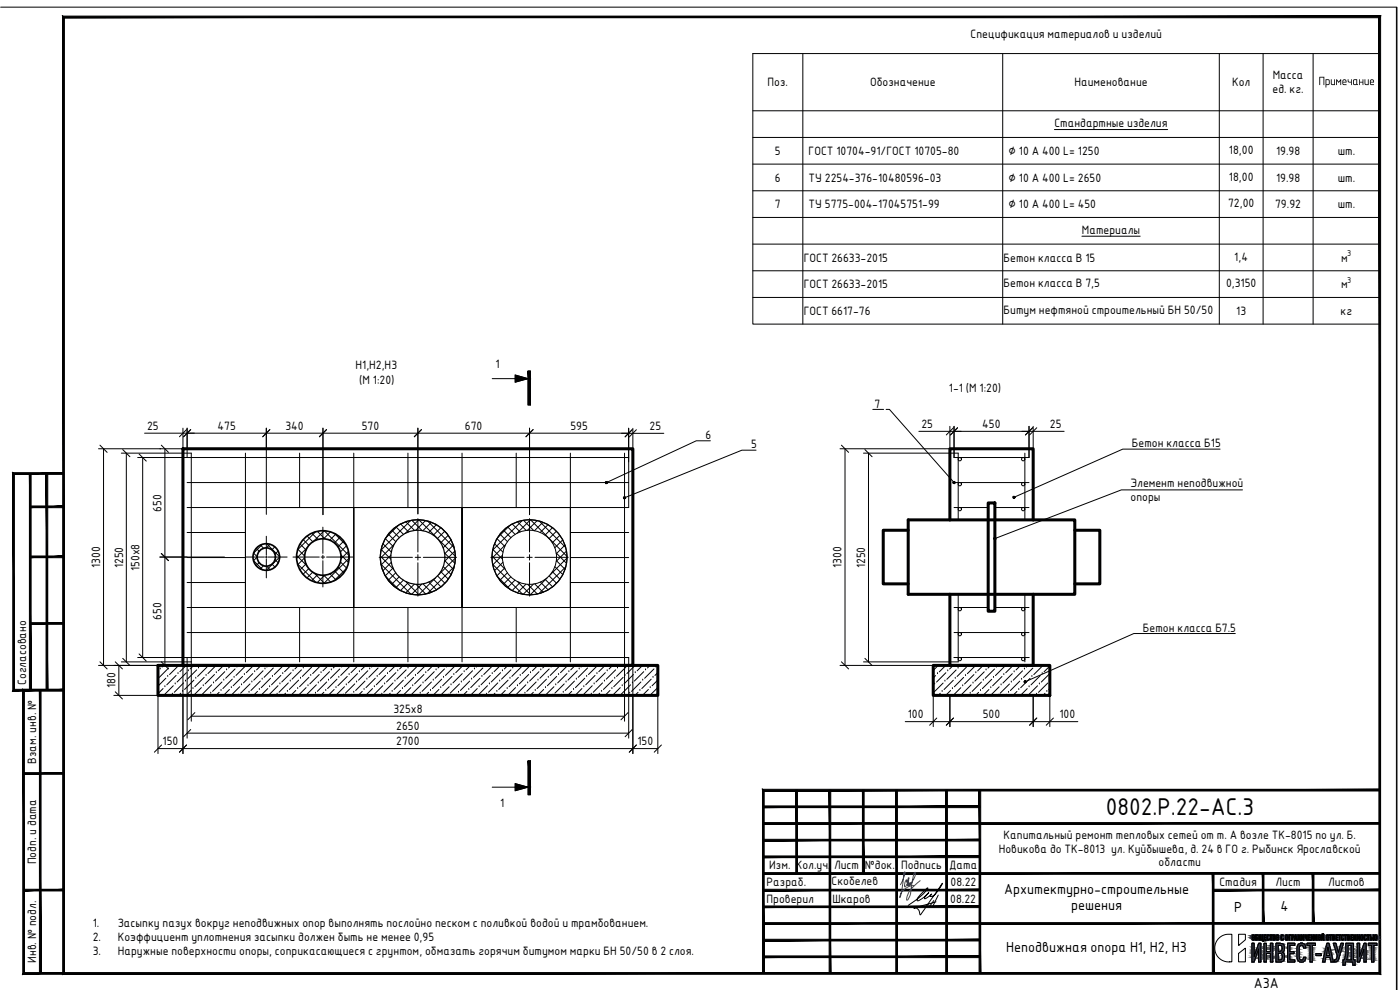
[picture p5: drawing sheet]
<svg xmlns="http://www.w3.org/2000/svg" width="420mm" height="297mm" viewBox="0 0 420 297" stroke-linecap="round" stroke-linejoin="round" font-family="sans-serif">
<defs><g id="words">
<text font-size="7" x="331.8" y="244.6">0802.Р.22-АС.3</text>
<g font-size="4.2">
<text x="301.3" y="268.1">Архитектурно-строительные</text>
<text x="321.4" y="273.1">решения</text>
<text x="370.4" y="273.6">Р</text>
<text x="384.3" y="273.5">4</text>
<text x="302" y="285.6">Неподвижная опора Н1, Н2, Н3</text>
<text x="376.3" y="296.3">А3А</text>
</g>
<g font-size="3.5">
<text x="291.3" y="11.5">Спецификация материалов и изделий</text>
<text x="382" y="23.8">Масса</text>
<text x="230.4" y="25.9">Поз.</text>
<text x="261.1" y="25.9">Обозначение</text>
<text x="322.4" y="25.9">Наименование</text>
<text x="369.8" y="25.9">Кол</text>
<text x="381.9" y="28">ед. кг.</text>
<text x="395.7" y="25.5">Примечание</text>
<text x="316.4" y="38.1">Стандартные изделия</text>
<text x="232.6" y="46.5">5</text>
<text x="242.7" y="46.5">ГОСТ 10704-91/ГОСТ 10705-80</text>
<text x="302.7" y="46.5">⌀ 10 А 400 L= 1250</text>
<text x="368.8" y="46.2">18,00</text>
<text x="383" y="46.5">19.98</text>
<text x="401.5" y="46.5">шт.</text>
<text x="232.6" y="54.5">6</text>
<text x="242.7" y="54.5">ТУ 2254-376-10480596-03</text>
<text x="302.7" y="54.5">⌀ 10 А 400 L= 2650</text>
<text x="368.8" y="54.2">18,00</text>
<text x="383" y="54.5">19.98</text>
<text x="401.5" y="54.5">шт.</text>
<text x="232.6" y="62.5">7</text>
<text x="242.7" y="62.5">ТУ 5775-004-17045751-99</text>
<text x="302.7" y="62.5">⌀ 10 А 400 L= 450</text>
<text x="368.6" y="62.2">72,00</text>
<text x="382.7" y="62.5">79.92</text>
<text x="401.5" y="62.5">шт.</text>
<text x="324.7" y="70.1">Материалы</text>
<text x="241.2" y="78.5">ГОСТ 26633-2015</text>
<text x="301.2" y="78.5">Бетон класса В 15</text>
<text x="370.4" y="78.2">1,4</text>
<text x="402.5" y="78.5">м</text>
<text x="241.2" y="86.5">ГОСТ 26633-2015</text>
<text x="301.2" y="86.2">Бетон класса В 7,5</text>
<text x="367.9" y="86.2">0,3150</text>
<text x="402.5" y="86.5">м</text>
<text x="241.2" y="94.5">ГОСТ 6617-76</text>
<text x="301.2" y="94.1">Битум нефтяной строительный БН 50/50</text>
<text x="371" y="94.5">13</text>
<text x="402.3" y="94.5">кг</text>
<text x="106.7" y="110.7">Н1,Н2,Н3</text>
<text x="148.7" y="110.5">1</text>
<text x="107.8" y="115.1">(М 1:20)</text>
<text x="284.8" y="117.7">1-1 (М 1:20)</text>
<text x="262.4" y="122.4">7</text>
<text x="44.1" y="129">25</text>
<text x="65.3" y="129">475</text>
<text x="85.7" y="129">340</text>
<text x="108.5" y="129">570</text>
<text x="139.6" y="129">670</text>
<text x="171.2" y="129">595</text>
<text x="195" y="129">25</text>
<text x="211.7" y="131.7">6</text>
<text x="276.5" y="128.4">25</text>
<text x="294.8" y="128.4">450</text>
<text x="315.1" y="128.4">25</text>
<text x="225.4" y="134.6">5</text>
<text x="339.7" y="134.2">Бетон класса Б15</text>
<text x="339.3" y="146.2">Элемент неподвижной</text>
<text x="48.5" y="153.5" transform="rotate(-90 48.5 153.5)">650</text>
<text x="339.3" y="150.4">опоры</text>
<text x="30.1" y="170.4" transform="rotate(-90 30.1 170.4)">1300</text>
<text x="36.9" y="170.5" transform="rotate(-90 36.9 170.5)">1250</text>
<text x="41.8" y="171.4" transform="rotate(-90 41.8 171.4)">150х8</text>
<text x="252.6" y="170.4" transform="rotate(-90 252.6 170.4)">1300</text>
<text x="259.7" y="170.5" transform="rotate(-90 259.7 170.5)">1250</text>
<text x="48.5" y="186" transform="rotate(-90 48.5 186)">650</text>
<text x="343" y="189.6">Бетон класса Б7.5</text>
<text x="7.8" y="205.6" transform="rotate(-90 7.8 205.6)">Согласовано</text>
<text x="34.7" y="206.5" transform="rotate(-90 34.7 206.5)">180</text>
<text x="118" y="213.9">325х8</text>
<text x="272.4" y="215.5">100</text>
<text x="294.9" y="215.5">500</text>
<text x="318" y="215.5">100</text>
<text x="118.9" y="219">2650</text>
<text x="48.8" y="223.6">150</text>
<text x="118.9" y="223.6">2700</text>
<text x="191.3" y="223.6">150</text>
<text x="10.8" y="229.1" transform="rotate(-90 10.8 229.1)">Взам. инв. №</text>
<text x="150.1" y="242">1</text>
<text x="301.2" y="251.7">Капитальный ремонт тепловых сетей от т. А возле ТК-8015 по ул. Б.</text>
<text x="299.8" y="255.8">Новикова до ТК-8013 ул. Куйбышева, д. 24 в ГО г. Рыбинск Ярославской</text>
<text x="10.8" y="259.3" transform="rotate(-90 10.8 259.3)">Подп. и дата</text>
<text x="230.9" y="260.8">Изм. Кол.уч.</text>
<text x="250.3" y="260.8">Лист</text>
<text x="259.6" y="260.8">№док.</text>
<text x="270.4" y="260.8">Подпись</text>
<text x="284.8" y="260.8">Дата</text>
<text x="347.7" y="260">области</text>
<text x="230.1" y="265.8">Разраб.</text>
<text x="249.6" y="265.5">Скобелев</text>
<text x="285.3" y="265.7">08.22</text>
<text x="366" y="265.8">Стадия</text>
<text x="382.8" y="265.8">Лист</text>
<text x="398.6" y="265.8">Листов</text>
<text x="230.1" y="270.8">Проверил</text>
<text x="249.8" y="270.8">Шкаров</text>
<text x="285.2" y="270.8">08.22</text>
<text x="27.8" y="278.1">1.</text>
<text x="35.3" y="278.1">Засыпку пазух вокруг неподвижных опор выполнять послойно песком с поливкой водой и трамбованием.</text>
<text x="27.8" y="282.3">2.</text>
<text x="27.8" y="286.4">3.</text>
<text x="35.3" y="282.3">Коэффициент уплотнения засыпки должен быть не менее 0,95</text>
<text x="35.3" y="286.4">Наружные поверхности опоры, соприкасающиеся с грунтом, обмазать горячим битумом марки БН 50/50 в 2 слоя.</text>
<text x="10.8" y="288.9" transform="rotate(-90 10.8 288.9)">Инв. № подл.</text>
</g>
<g font-size="2.4">
<text x="404.3" y="76.9">3</text>
<text x="404.3" y="84.9">3</text>
</g>
</g></defs>
<!-- layer: 0 -->
<g fill="none" stroke="#000" stroke-width=".3">
<path d="M.2 2.1h419v294.9M225.9 16.1h188.2v81.1h-188.2zM240.9 16.1v81.1M300.9 16.1v81.1M365.9 16.1v81.1M379.1 16.1v81.1M394.1 16.1v81.1M225.9 33.2h188.2M316.4 38.9h34M225.9 41.2h188.2M225.9 49.2h188.2M225.9 57.2h188.2"/>
<path d="M225.9 65.2h188.2M225.9 73.2h188.2M324.7 70.9h17.5M225.9 81.2h188.2M225.9 89.2h188.2M29.6 134.6h26.6M30 133.6l2.2 2.1M31.1 134.6v65.1M36.4 136h21v1.3h-1.2h132.5h-1.3M36.8 134.9l2.2 2.1M37.9 136v62.6M41.7 136.2l2.2 2.2"/>
<path d="M42.8 137.3v60M43.4 130h14.9M48.4 133.6l2.2 2.1M49.5 134.6v65.1M54.9 128.5v8.8M56 128.9l-2.2 2.1M56.2 128.5v8.8h-14.9M56.2 130h132.5M57.2 128.9l-2.1 2.1M57.4 137.3v60M73.7 136v62.6M79.9 128.5v25.8"/>
<path d="M81 128.9l-2.2 2.1M89.9 136v16.3M96.9 128.5v25.9M98 128.9l-2.2 2.1M106.2 136v62.6M122.4 136v16.3M125.4 128.5v25.7M126.5 128.9l-2.2 2.1M138.7 136v62.6M154.9 136v16.3M158.9 128.5v25.9M160 128.9l-2.2 2.1"/>
<path d="M171.2 136v62.6M186.5 130h12.7M187.4 137.3v79.1M187.4 136v1.3M188.7 128.5v10.1M188.7 128.5v23.8h-132.5M189.7 128.9l-2.1 2.1M189.9 128.5v10.1M191 128.9l-2.2 2.2M213.2 132.3h-4.2l-27 12.5M226.9 135.1h-4.2l-35.3 14.3M252.1 134.6h33"/>
<path d="M252.5 133.6l2.2 2.1M253.6 134.6v65.1M259.6 134.9l2.1 2.1M260.6 136v62.6M261.9 122.8h3.3M265.9 122.8h1l19.4 22h22.5M275.8 129.4h12.7M285.1 127.9v9.4M286.2 128.3l-2.2 2.2M286.3 127.9v9.4h1.3v-1.3h-28.5M286.3 129.4h22.5M287.4 128.3l-2.2 2.2"/>
<path d="M306.7 129.4h12.7M308.8 127.9v9.4h-1.2v-1.3M309.9 128.3l-2.2 2.2M310.1 127.9v9.4M311.1 128.3l-2.1 2.2M366.2 134.8h-29.2l-32.7 14.4M56.2 144.8h132.5M56.2 159.8h17.5M73.7 152.3h32.5v30h-32.5zM94.7 159.6l-5.3 5.3 2.1 2M95.3 159.5l2.2 2.2M96.9 158.2v7.8"/>
<path d="M97.3 159.3l-3.3 3.2M97.3 159.3l7.5 7.5M99.2 159.6l-2.1 2.1M106.2 152.3h65v30h-32.5v-30v30h-32.5zM117.6 159.1l2.2 2.2M118.9 158.1l2.2 2.2M119.5 157.7l-3.7 3.6M120.2 157.2l2.4 2.4M121.8 156.6l2.6 2.6M123.2 156.2l-8.8 8.8M123.6 156.1l3.1 3.1M125.4 155.6v10"/>
<path d="M125.7 156l-4.1 4.1M125.7 156l11 10.9M127.7 156.2l-2.9 2.9M128.4 156.4l7.9 7.9M129.4 156.7l-2.5 2.5M131 157.4l-2.4 2.4M132.3 158.3l-2.2 2.3M133.5 159.4l-2.2 2.2M151.1 159.1l2.2 2.2M152.4 158.1l2.2 2.2M153 157.7l-3.6 3.6M153.8 157.2l2.3 2.4"/>
<path d="M155.3 156.6l2.6 2.6M156.7 156.2l-8.8 8.8M157.1 156.1l3.1 3.1M158.9 155.6v10M161.2 156.2l-2.9 2.9M161.9 156.4l7.9 7.9M162.9 156.7l-2.5 2.5M164.4 157.4l-2.3 2.4M165.8 158.3l-2.2 2.3M167 159.4l-2.2 2.2M171.2 159.8h17.5M286.3 152.3h10.3"/>
<path d="M287.6 156v-18.7h20v18.7M298.6 152.3h10.2M372.9 147h-36.4l-37.9 14.6M48 167.1h19.4M48.4 166.1l2.2 2.1M56.2 167.3h17.5M56.2 174.8h17.5M73.7 167.1h5.7M76.1 168.2l2.8 2.8M76.9 164.5l.9 .9M77.2 167.1l-1.1 1.1M77.7 168.8l-.8 .9"/>
<path d="M78.2 163.5l.9 1M78.8 163.3l-2.7 2.7 1.1 1M79.1 169.8l-1 .9M79.7 167.1h.5M79.9 160.9v5.7M79.9 166.9v.5M79.9 167.7v5.7M80 163.1l3.9 4M80 169.9l1.1 1.1M80.5 167.1h5.7M81 163.3l-1.1 1.1M81.7 169.3l.8 .9"/>
<path d="M82.5 164.1l-.9 .9M82.6 167.9l.9 1M83.5 165.3l-1 1M83.9 167.1l-4 4M87.9 167.1h7.9M89.1 166.7l3.1 3.1M89.4 169.3l5.4 5.4M90.1 163.3l1.8 1.7M91 162l1.7 1.6M91.5 167.3l-2.1 2.1M91.9 169.2l-1.8 1.8M92.2 160.9l1.7 1.7"/>
<path d="M92.3 164.2l-3.2 3.3M92.7 170.6l-1.7 1.7M93.6 160l1.9 1.9M93.9 171.7l-1.8 1.7M94.3 171.9l3.1 3.1M95.4 172.4l-1.9 1.8M96.4 167.1h1.1M96.9 166.6v1.1M96.9 168.2v7.9M97.2 172.6l2.1 2.1M97.4 172.6l-2.2 2.2M98 167.1h7.9"/>
<path d="M99 172.2l1.8 1.8M100.4 160l3.7 3.8M100.4 171.4l1.8 1.7M100.8 160.3l-1.8 1.8M101.5 170.2l1.7 1.7M102.1 161.2l-1.7 1.7M102.2 168.6l1.9 1.9M102.4 166.6l2.2 2.2M103.2 162.3l-1.7 1.7M104 163.7l-1.8 1.9M104.1 170.4l-3.9 3.9M104.6 165.4l-2.2 2.2"/>
<path d="M104.8 167.4l-7.6 7.6M113.8 167.2h10M114.2 166.9l4 3.9M114.4 169.3l8.9 9M114.4 164.9l2.9 2.9M114.9 163.2l2.6 2.5M115.7 161.6l2.3 2.3M115.7 172.9l4.1 4.1M116.6 160.3l2.2 2.2M117.3 166.6l-2.9 2.9M117.4 168.7l-2.5 2.5M117.9 170.4l-2.3 2.4"/>
<path d="M118.3 163.4l-4.1 4.1M118.7 171.9l-2.2 2.2M119.8 173.1l-2.2 2.2M121.1 174.1l-2.3 2.2M121.8 174.5l4 4M122.5 174.8l-2.3 2.4M124.3 175.3l-2.5 2.6M124.6 167.2h1.6M124.9 175.3l2.9 2.9M125.4 166.4v1.6M125.4 168.9v10M126.6 175.3l-3.1 3"/>
<path d="M127 175.2l2.5 2.5M127 167.2h10M128.7 174.7l2.3 2.3M130.1 173.8l2.3 2.3M130.7 173.4l-5.1 5.1M131.3 172.8l2.2 2.2M132.3 171.5l2.3 2.3M133.1 170l2.3 2.4M133.4 165.9l3.1 3.1M133.5 168.2l2.6 2.6M134.5 160.6l-2.2 2.3M135.4 162l-2.4 2.3"/>
<path d="M136.1 163.6l-2.6 2.5M136.3 170l-8.1 8.1M136.5 165.3l-3 3.1M136.7 167.4l-5.1 5.1M147.3 167.2h10M147.7 166.9l3.9 3.9M147.9 169.3l8.9 9M147.9 164.9l2.9 2.9M148.4 163.2l2.5 2.5M149.2 161.6l2.3 2.3M149.2 172.9l4 4.1M150.1 160.3l2.2 2.2"/>
<path d="M150.8 166.6l-2.9 2.9M150.9 168.7l-2.5 2.5M151.4 170.4l-2.3 2.4M151.7 163.4l-4 4.1M152.3 171.9l-2.3 2.2M153.3 173.1l-2.2 2.2M154.5 174.1l-2.2 2.2M155.1 160.1l4.1-4.1 11 10.9M155.3 174.5l4 4M156 174.8l-2.3 2.4M157.8 175.3l-2.5 2.6M158.1 167.2h1.6"/>
<path d="M158.4 175.3l2.9 2.9M158.9 166.4v1.6M158.9 168.9v10M160.1 175.3l-3.1 3M160.5 175.2l2.5 2.5M160.5 167.2h10M162.2 174.7l2.3 2.3M163.6 173.8l2.3 2.3M164.2 173.4l-5.1 5.1M164.8 172.8l2.2 2.2M165.8 171.5l2.3 2.3M166.5 170l2.4 2.4"/>
<path d="M166.9 165.9l3.1 3.1M167 168.2l2.6 2.6M168 160.6l-2.2 2.3M168.9 162l-2.4 2.3M169.5 163.6l-2.5 2.5M169.8 170l-8.1 8.1M170 165.3l-3 3.1M170.2 167.4l-5.1 5.1M171.2 167.3h17.5M171.2 174.8h17.5M287.6 178.3v19M307.6 178.3v19"/>
<path d="M29.6 199.7h37.8M30 198.6l2.2 2.1M34.6 198.6l2.1 2.1M35.7 199.7v8.9M36.4 198.6h21M36.8 197.5l2.2 2.2M41.3 197.3h147.4v24.2M41.7 196.2l2.2 2.2M48.4 198.6l2.2 2.1M49.1 199.7l-.5 .4M51.2 199.9h.1M53.6 199.7l-2.7 2.7"/>
<path d="M54.9 199.7v26.4M55.9 199.7l-1.9 1.8M56.2 182.3h132.5M56.2 189.8h132.5M57.4 198.6v17.8M57.4 198.6v-1.3h-1.2v24.2M58.1 199.7l-1 1M60.4 199.7l-.2 .2M64.9 199.7l-2.5 2.4M67.1 199.7l-1.6 1.6M69.3 199.7l-.7 .7M73.6 199.9l-2.8 2.8"/>
<path d="M76.1 199.7l-2.2 2.1M78.3 199.7l-1.3 1.3M80.6 199.7l-.5 .4M82.6 199.9h.1M85.1 199.7l-2.8 2.7M87.3 199.7l-1.9 1.8M89.6 199.7l-1.1 1M89.9 182.3v16.3M91.8 199.7l-.2 .2M96.3 199.7l-2.5 2.4M98.5 199.7l-1.6 1.6M100.8 199.7l-.8 .7"/>
<path d="M105.1 199.9l-2.8 2.8M107.5 199.7l-2.2 2.1M109.8 199.7l-1.4 1.3M112 199.7l-.5 .4M114 199.9h.1M116.5 199.7l-2.8 2.7M118.7 199.7l-1.9 1.8M121 199.7l-1.1 1M122.4 182.3v16.3M123.2 199.7l-.2 .2M127.7 199.7l-2.4 2.4M130 199.7l-1.6 1.6"/>
<path d="M132.2 199.7l-.8 .7M136.5 199.9l-2.8 2.8M139 199.7l-2.2 2.1M141.2 199.7l-1.4 1.3M143.4 199.7l-.5 .4M145.5 199.9h.1M147.9 199.7l-2.7 2.7M150.2 199.7l-1.9 1.8M152.4 199.7l-1 1M154.7 199.7l-.2 .2M154.9 182.3v16.3M159.2 199.7l-2.5 2.4"/>
<path d="M161.4 199.7l-1.6 1.6M163.6 199.7l-.7 .7M167.9 199.9l-2.8 2.8M170.4 199.7l-2.2 2.1M172.6 199.7l-1.3 1.3M174.9 199.7l-.5 .4M176.9 199.9h.1M179.4 199.7l-2.8 2.7M181.6 199.7l-1.9 1.8M183.9 199.7l-1.1 1M186.1 199.7l-.2 .2M189.9 199.7v26.4"/>
<path d="M190.6 199.7l-2.5 2.4M192.8 199.7l-1.6 1.6M195.1 199.7l-.8 .7M252.1 199.7h33M252.5 198.6l2.2 2.1M259.6 197.5l2.1 2.2M281.6 199.7l-1.5 1.5M283.8 199.7l-1.9 1.9M286.1 199.7l-1.1 1M286.3 182.3h10.3M286.3 189.8h22.5M288.3 199.7l-.2 .2"/>
<path d="M292.8 199.7l-2.5 2.4M295.1 199.7l-1.7 1.6M297.3 199.7l-.8 .8M298.6 182.3h10.2M301.6 199.9l-2.9 2.8M304 199.7l-2.2 2.2M306.3 199.7l-1.4 1.3M307.6 198.6v-1.3h1.2h-22.5h1.3v1.3h-28.5M308.5 199.7l-.5 .5M310.5 199.9h.1M313 199.7l-2.7 2.7M315.1 199.8l-1.8 1.8"/>
<path d="M370.7 190.1h-30.4l-32.6 14.5M34.2 208.6h13.2v17.5M34.6 207.6l2.1 2.1M47.5 201.3l-.1 .1M48.1 200.7h.1M48.9 206.6l-1.5 1.5M49.5 206h.1M49.8 203.5l-2.4 2.4M50.3 203h.1M50.6 200.4l-2.8 2.8M51.7 208.3h.1M52 205.7l-2.8 2.9"/>
<path d="M52.6 205.2h.1M52.9 202.7l-2.8 2.8M53.4 202.1h.1M54.3 208l-.7 .6M54.8 207.4h.1M55.1 204.9l-2.8 2.8M55.7 204.4h.1M55.9 201.8l-2.8 2.8M56.2 220h132.5M56.5 201.3h.1M57.2 218.9l-2.1 2.2M57.3 207.2l-1.4 1.4"/>
<path d="M57.4 214.9h130M57.9 206.6h.1M58.2 204.1l-2.8 2.8M58.5 213.8l-2.2 2.2M58.8 203.5h.1M59 201l-2.8 2.8M59.6 200.4h.1M60.4 206.3l-2.3 2.3M61 205.7h.1M61.3 203.2l-2.8 2.8M61.8 202.7h.1M62.1 200.1l-2.8 2.9"/>
<path d="M62.7 208.6h-.1M63.2 208h.1M63.5 205.5l-2.8 2.8M64.1 204.9h.1M64.4 202.4l-2.8 2.8M64.9 201.8h.1M65.8 207.7l-1 .9M66.3 207.2h.1M66.6 204.6l-2.8 2.8M67.2 204.1h.1M67.5 201.5l-2.9 2.9M68 201h.1"/>
<path d="M68.9 206.9l-1.8 1.7M69.4 206.3h.1M69.7 203.8l-2.8 2.8M70.3 203.2h.1M70.5 200.7l-2.8 2.8M71.1 200.1h.1M71.7 208.6h.1M71.9 206l-2.6 2.6M72.5 205.5h.1M72.8 203l-2.8 2.7M73.3 202.4h.1M74.2 208.3l-.4 .3"/>
<path d="M74.7 207.7h.1M75 205.2l-2.8 2.8M75.6 204.6h.1M75.9 202.1l-2.8 2.8M76.4 201.5h.1M77.3 207.4l-1.2 1.2M77.8 206.9h.1M78.1 204.4l-2.8 2.8M78.7 203.8h.1M79 201.3l-2.8 2.8M79.5 200.7h.1M80.4 206.6l-2.1 2"/>
<path d="M80.9 206h.1M81.2 203.5l-2.8 2.8M81.8 203h.1M82 200.4l-2.8 2.8M83.2 208.3h.1M83.4 205.7l-2.8 2.9M84 205.2h.1M84.3 202.7l-2.8 2.8M84.9 202.1h.1M85.7 208l-.7 .6M86.3 207.4h.1M86.5 204.9l-2.8 2.8"/>
<path d="M87.1 204.4h.1M87.4 201.8l-2.8 2.8M87.9 201.3h.1M88.8 207.2l-1.5 1.4M89.3 206.6h.1M89.6 204.1l-2.8 2.8M90.2 203.5h.1M90.5 201l-2.8 2.8M91 200.4h.1M91.9 206.3l-2.4 2.3M92.4 205.7h.1M92.7 203.2l-2.8 2.8"/>
<path d="M93.3 202.7h.1M93.6 200.1l-2.9 2.9M94.1 208.6h-.1M94.7 208h.1M95 205.5l-2.9 2.8M95.5 204.9h.1M95.8 202.4l-2.8 2.8M96.4 201.8h.1M97.2 207.7l-.9 .9M97.8 207.2h.1M98 204.6l-2.8 2.8M98.6 204.1h.1"/>
<path d="M98.9 201.5l-2.8 2.9M99.4 201h.1M100.3 206.9l-1.8 1.7M100.8 206.3h.1M101.1 203.8l-2.8 2.8M101.7 203.2h.1M102 200.7l-2.8 2.8M102.5 200.1h.1M103.1 208.6h.1M103.4 206l-2.6 2.6M103.9 205.5h.1M104.2 203l-2.8 2.7"/>
<path d="M104.8 202.4h.1M105.6 208.3l-.3 .3M106.2 207.7h.1M106.5 205.2l-2.8 2.8M107 204.6h.1M107.3 202.1l-2.8 2.8M107.9 201.5h.1M108.7 207.4l-1.2 1.2M109.3 206.9h.1M109.5 204.4l-2.8 2.8M110.1 203.8h.1M110.4 201.3l-2.8 2.8"/>
<path d="M111 200.7h.1M111.8 206.6l-2.1 2M112.4 206h.1M112.6 203.5l-2.8 2.8M113.2 203h.1M113.5 200.4l-2.8 2.8M114.6 208.3h.1M114.9 205.7l-2.8 2.9M115.4 205.2h.1M115.7 202.7l-2.8 2.8M116.3 202.1h.1M117.1 208l-.6 .6"/>
<path d="M117.7 207.4h.1M118 204.9l-2.8 2.8M118.5 204.4h.1M118.8 201.8l-2.8 2.8M119.4 201.3h.1M120.2 207.2l-1.5 1.4M120.8 206.6h.1M121.1 204.1l-2.8 2.8M121.6 203.5h.1M121.9 201l-2.8 2.8M122.4 200.4h.1M123.3 206.3l-2.3 2.3"/>
<path d="M123.9 205.7h.1M124.1 203.2l-2.8 2.8M124.7 202.7h.1M125 200.1l-2.8 2.9M125.5 208.6h.1M126.1 208h.1M126.4 205.5l-2.8 2.8M127 204.9h.1M127.2 202.4l-2.8 2.8M127.8 201.8h.1M128.6 207.7l-.9 .9M129.2 207.2h.1"/>
<path d="M129.5 204.6l-2.8 2.8M130 204.1h.1M130.3 201.5l-2.8 2.9M130.9 201h.1M131.7 206.9l-1.8 1.7M132.3 206.3h.1M132.6 203.8l-2.8 2.8M133.1 203.2h.1M133.4 200.7l-2.8 2.8M134 200.1h.1M134.5 208.6h.1M134.8 206l-2.6 2.6"/>
<path d="M135.4 205.5h.1M135.7 203l-2.9 2.7M136.2 202.4h.1M137.1 208.3l-.4 .3M137.6 207.7h.1M137.9 205.2l-2.8 2.8M138.5 204.6h.1M138.7 202.1l-2.8 2.8M139.3 201.5h.1M140.1 207.4l-1.2 1.2M140.7 206.9h.1M141 204.4l-2.8 2.8"/>
<path d="M141.5 203.8h.1M141.8 201.3l-2.8 2.8M142.4 200.7h.1M143.2 206.6l-2 2M143.8 206h.1M144.1 203.5l-2.8 2.8M144.6 203h.1M144.9 200.4l-2.8 2.8M146 208.3h.1M146.3 205.7l-2.8 2.9M146.9 205.2h.1M147.2 202.7l-2.8 2.8"/>
<path d="M147.7 202.1h.1M148.5 208l-.6 .6M149.1 207.4h.1M149.4 204.9l-2.8 2.8M150 204.4h.1M150.2 201.8l-2.8 2.8M150.8 201.3h.1M151.6 207.2l-1.4 1.4M152.2 206.6h.1M152.5 204.1l-2.8 2.8M153.1 203.5h.1M153.3 201l-2.8 2.8"/>
<path d="M153.9 200.4h.1M154.7 206.3l-2.3 2.3M155.3 205.7h.1M155.6 203.2l-2.8 2.8M156.1 202.7h.1M156.4 200.1l-2.8 2.9M157 208.6h-.1M157.5 208h.1M157.8 205.5l-2.8 2.8M158.4 204.9h.1M158.7 202.4l-2.8 2.8M159.2 201.8h.1"/>
<path d="M160.1 207.7l-1 .9M160.6 207.2h.1M160.9 204.6l-2.8 2.8M161.5 204.1h.1M161.8 201.5l-2.9 2.9M162.3 201h.1M163.2 206.9l-1.8 1.7M163.7 206.3h.1M164 203.8l-2.8 2.8M164.5 203.2h.1M164.8 200.7l-2.8 2.8M165.4 200.1h.1"/>
<path d="M165.9 208.6h.1M166.2 206l-2.6 2.6M166.8 205.5h.1M167.1 203l-2.8 2.7M167.6 202.4h.1M168.5 208.3l-.4 .3M169 207.7h.1M169.3 205.2l-2.8 2.8M169.9 204.6h.1M170.2 202.1l-2.8 2.8M170.7 201.5h.1M171.6 207.4l-1.2 1.2"/>
<path d="M172.1 206.9h.1M172.4 204.4l-2.8 2.8M173 203.8h.1M173.2 201.3l-2.7 2.8M173.8 200.7h.1M174.6 206.6l-2 2M175.2 206h.1M175.5 203.5l-2.8 2.8M176.1 203h.1M176.3 200.4l-2.8 2.8M177.5 208.3h.1M177.7 205.7l-2.8 2.9"/>
<path d="M178.3 205.2h.1M178.6 202.7l-2.8 2.8M179.2 202.1h.1M180 208l-.7 .6M180.6 207.4h.1M180.8 204.9l-2.8 2.8M181.4 204.4h.1M181.7 201.8l-2.8 2.8M182.2 201.3h.1M183.1 207.2l-1.5 1.4M183.6 206.6h.1M183.9 204.1l-2.8 2.8"/>
<path d="M184.5 203.5h.1M184.8 201l-2.9 2.8M185.3 200.4h.1M186.2 206.3l-2.4 2.3M186.7 205.7h.1M187 203.2l-2.8 2.8M187.6 202.7h.1M187.9 200.1l-2.9 2.9M188.4 208.6h-.1M188.5 213.8l-2.1 2.2M189 208h.1M189.3 205.5l-2.9 2.8"/>
<path d="M189.7 218.9l-2.1 2.2M189.8 204.9h.1M190.1 202.4l-2.8 2.8M190.6 201.8h.1M191.5 207.7l-.9 .9M192 207.2h.1M192.3 204.6l-2.8 2.8M192.9 204.1h.1M193.2 201.5l-2.8 2.9M193.7 201h.1M194.6 206.9l-1.8 1.7M195.1 206.3h.1"/>
<path d="M195.4 203.8l-2.8 2.8M196 203.2h.1M196.3 200.7l-2.8 2.8M196.8 200.1h.1M197.4 208.6h.1M197.4 208.6v17.5M197.4 204l-1.7 1.7M197.4 206.3l-2.3 2.3M197.4 201.8l-.8 .9M271.7 216.5h51.8M280.1 208.6v9.4M280.5 205.2h.1"/>
<path d="M280.8 202.7l-.7 .7M281.1 215.4l-2.1 2.2M281.3 202.1h.1M282.2 208l-.6 .6M282.7 207.5h.1M283 204.9l-2.8 2.8M283.6 204.4h.1M283.9 201.9l-2.8 2.7M284.4 201.3h.1M285.1 208.6v9.4M285.3 207.2l-1.5 1.4M285.8 206.6h.1"/>
<path d="M286.1 204.1l-2.8 2.8M286.2 215.4l-2.2 2.2M286.7 203.5h.1M287 201l-2.8 2.8M287.5 200.5h.1M288.4 206.3l-2.3 2.3M288.9 205.8h.1M289.2 203.2l-2.8 2.9M289.8 202.7h.1M290 200.2l-2.8 2.8M290.6 208.6h.1M291.2 208h.1"/>
<path d="M291.4 205.5l-2.8 2.8M292 204.9h.1M292.3 202.4l-2.8 2.8M292.9 201.9h.1M293.7 207.7l-.9 .9M294.3 207.2h.1M294.5 204.6l-2.8 2.9M295.1 204.1h.1M295.4 201.6l-2.8 2.8M295.9 201h.1M296.8 206.9l-1.8 1.7M297.3 206.3h.1"/>
<path d="M297.6 203.8l-2.8 2.8M298.2 203.2h.1M298.5 200.7l-2.8 2.8M299 200.2h.1M299.6 208.6h.1M299.9 206.1l-2.6 2.5M300.4 205.5h.1M300.7 203l-2.8 2.8M301.3 202.4h.1M302.1 208.3l-.3 .3M302.7 207.7h.1M303 205.2l-2.9 2.8"/>
<path d="M303.5 204.6h.1M303.8 202.1l-2.8 2.8M304.4 201.6h.1M305.2 207.5l-1.2 1.1M305.8 206.9h.1M306 204.4l-2.8 2.8M306.6 203.8h.1M306.9 201.3l-2.8 2.8M307.4 200.7h.1M308.3 206.6l-2 2M308.8 206.1h.1M309.1 203.5l-2.8 2.8"/>
<path d="M309.7 203h.1M310 200.5l-2.8 2.7M310.1 208.6v9.4M311.1 208.3h.1M311.2 215.4l-2.2 2.2M311.4 205.8l-2.8 2.8M311.9 205.2h.1M312.2 202.7l-2.8 2.8M312.8 202.1h.1M313.6 208l-.6 .6M314.2 207.5h.1M314.5 204.9l-2.8 2.8"/>
<path d="M315 204.4h.1M315.1 202.1l-2.6 2.5M315.1 208.6v9.4M315.1 206.6l-.4 .3M316.1 215.4l-2.1 2.2M47.4 224.6h150M48.5 223.5l-2.2 2.2M56 223.5l-2.2 2.2M191 223.5l-2.2 2.2M198.5 223.5l-2.2 2.2"/>
<circle cx="288" cy="137.8" r=".5"/>
<circle cx="307.1" cy="137.8" r=".5"/>
<circle cx="288" cy="145.3" r=".5"/>
<circle cx="288" cy="152.8" r=".5"/>
<circle cx="307.1" cy="152.8" r=".5"/>
<circle cx="307.1" cy="145.3" r=".5"/>
<circle cx="158.9" cy="167.2" r="11.3"/>
<circle cx="158.9" cy="167.2" r="8.1"/>
<circle cx="288" cy="197.8" r=".5"/>
<circle cx="288" cy="182.8" r=".5"/>
<circle cx="288" cy="190.3" r=".5"/>
<circle cx="307.1" cy="197.8" r=".5"/>
<circle cx="307.1" cy="182.8" r=".5"/>
<circle cx="307.1" cy="190.3" r=".5"/>
</g>
<g fill="none" stroke="#000" stroke-width=".36">
<circle cx="125.4" cy="167.2" r="11.3"/>
<circle cx="125.4" cy="167.2" r="8.1"/>
<circle cx="158.9" cy="167.2" r="11.3"/>
</g>
<g fill="none" stroke="#000" stroke-width=".51">
<circle cx="79.9" cy="167.1" r="4"/>
<circle cx="79.9" cy="167.1" r="2.74"/>
<circle cx="96.9" cy="167.1" r="7.9"/>
<circle cx="96.9" cy="167.1" r="5.5"/>
</g>
<path d="M54.9 134.6h135v65.1h-135zM272.6 159.1h-7.5v16.1h7.5M285.1 156v-21.4h25v21.4M285.1 156h-12.5v22.3h37.5M285.1 156h25M296.6 150.9h2v32.5h-2zM310.1 156h12.5v22.3h-12.5M322.6 159.1h7.5v16.1h-7.5M285.1 178.3v21.4h25v-21.4M47.4 199.7h150v8.9h-150zM280.1 199.7h35v8.9h-35z" fill="none" stroke="#000" stroke-width=".91"/>
<g fill="#000">
<path d="M409.6 23.8l.2 .1v1.2l.2 .2h.5v-1.4l.2-.1v1.7h-.8l-.3-.2z"/>
<path d="M411.5 24.1l-.1 .4h.7l-.1-.4zM411.3 24l.5-.2 .5 .2 .1 .8h-1v.3l.9 .2v.2h-.8l-.3-.2z"/>
</g>
<path d="M147.7 113.6h8.2M154.6 112.5l3.9 1.1-3.9 1.1zM147.7 236.2h8.2M154.6 235.1l3.9 1.1-3.9 1z" fill="none" stroke="#000" stroke-width=".3"/>
<g fill="#000" stroke="#000" stroke-width=".3">
<path d="M154.6 112.5l3.9 1.1h-3.9zM154.6 113.6v1.1l3.9-1.1z"/>
<path d="M154.6 236.2v1l3.9-1zM154.6 235.1l3.9 1.1h-3.9z"/>
</g>
<g fill="#000" stroke="#000" stroke-width=".3">
<path d="M158.5 111.3h.7v10.2zM158.5 111.3v10.2h.7z"/>
<path d="M158.5 228.3h.7v10.1zM158.5 228.3v10.1h.7z"/>
</g>
<path d="M158.5 111.3h.7v10.2h-.7zM158.5 228.3h.7v10.1h-.7z" fill="none" stroke="#000" stroke-width=".3"/>
<!-- layer: 0 -->
<g fill="#fff" stroke="#fff" stroke-width=".3">
<path d="M147.7 106.7v5l5.1-5zM147.7 111.7l5.1-5v5z"/>
<path d="M149.1 238.3v5l5.1-5zM149.1 243.3l5.1-5v5z"/>
<path d="M283.8 113.7v5.5l35.4-5.5zM283.8 119.2l35.4-5.5v5.5z"/>
<path d="M105.7 106.9v14.1l18.4-14.1zM105.7 121l18.4-14.1v14.1z"/>
</g>
<g fill="#000" stroke="#000" stroke-width=".3">
<path d="M181.8 144.9l.2-.1zM182 144.8l-.1 .2zM182 144.8l.1 .2z"/>
<path d="M181.8 144.6l.2 .2zM181.8 144.6l.2 .2zM181.8 144.8h.2z"/>
<path d="M182 144.8l.1 .2zM182 144.8h.2zM182 144.8l.2-.1z"/>
<path d="M182.1 144.6l-.1 .2zM182 144.5v.3zM181.9 144.6l.1 .2z"/>
<path d="M187.2 149.4h.2zM187.4 149.4v.2zM187.4 149.4v.2z"/>
<path d="M187.2 149.2l.2 .2zM187.2 149.2l.2 .2zM187.2 149.3l.2 .1z"/>
<path d="M187.4 149.4l.1 .2zM187.4 149.4l.2 .1zM187.4 149.4h.3z"/>
<path d="M187.6 149.2l-.2 .2zM187.5 149.1l-.1 .3zM187.3 149.1l.1 .3z"/>
<path d="M286.1 144.9l.2-.1zM286.3 144.8l-.1 .2zM286.3 144.8l.2 .2z"/>
<path d="M286.2 144.6l.1 .2zM286.1 144.7l.2 .1zM286.1 144.8h.2z"/>
<path d="M286.3 144.8l.2 .2zM286.3 144.8l.3-.1zM286.3 144.8l.2-.2z"/>
<path d="M286.4 144.5l-.1 .3zM286.3 144.5v.3zM286.2 144.6l.1 .2z"/>
<path d="M304.1 149.3l.2-.1zM304.3 149.2l-.1 .2zM304.3 149.2l.1 .2z"/>
<path d="M304.1 149.1l.2 .1zM304.1 149.1l.2 .1zM304.1 149.2h.2z"/>
<path d="M304.3 149.2l.2 .2zM304.3 149.2l.2 .2zM304.3 149.2l.3 .1z"/>
<path d="M304.5 149l-.2 .2zM304.4 149l-.1 .2zM304.2 149l.1 .2z"/>
<path d="M298.3 161.7l.3-.1zM298.6 161.6l-.1 .2zM298.6 161.6l-.1 .2z"/>
<path d="M298.4 161.4l.2 .2zM298.4 161.4l.2 .2zM298.3 161.6h.3z"/>
<path d="M298.6 161.6l.2 .2zM298.6 161.6l.2 .2zM298.6 161.6l.2-.1z"/>
<path d="M298.7 161.4l-.1 .2zM298.6 161.4v.2zM298.5 161.4l.1 .2z"/>
<path d="M307.4 204.7l.3-.1zM307.7 204.6l-.2 .2zM307.7 204.6l-.1 .2z"/>
<path d="M307.4 204.4l.3 .2zM307.4 204.4l.3 .2zM307.4 204.5l.3 .1z"/>
<path d="M307.7 204.6v.2zM307.7 204.6l.1 .1zM307.7 204.6l.2-.1z"/>
<path d="M307.8 204.4l-.1 .2zM307.7 204.3v.3zM307.6 204.3l.1 .3z"/>
</g>
<path d="M419.1 2.2v294.8" fill="none" stroke="#000" stroke-width=".3"/>
<g fill="#000" stroke="#000" stroke-width=".3">
<path d="M18.8 4.8l.5 .5 395-.5zM19.3 5.3l395-.5-.5 .5zM413.8 5.3l.5 287v-287.5zM413.8 5.3l.5 287-.5-.5zM18.8 292.3h395.5l-.5-.5zM18.8 292.3l.5-.5h394.5zM18.8 4.8v287.5l.5-.5zM18.8 4.8l.5 .5v286.5z"/>
<path d="M9.1 151.8v.5l10-.5zM9.1 152.3l10-.5v.5z"/>
<path d="M8.8 142.1l.5 65v-65zM8.8 142.1l.5 65h-.5z"/>
<path d="M13.8 142.1l.5 65v-65zM13.8 142.1l.5 65h-.5z"/>
<path d="M9.1 166.8v.5l10-.5zM9.1 167.3l10-.5v.5z"/>
<path d="M9.1 186.8v.5l10-.5zM9.1 187.3l10-.5v.5z"/>
<path d="M11.8 207.1l.5 85v-85zM11.8 207.1l.5 85h-.5z"/>
<path d="M3.8 207.3h15.3v-.5zM3.8 207.3l.5-.5h14.8zM3.8 141.8v65.5l.5-.5zM3.8 141.8l.5 .5v64.5zM3.8 141.8l.5 .5 14.8-.5zM4.3 142.3l14.8-.5v.5z"/>
<path d="M7.1 231.8v.5l12-.5zM7.1 232.3l12-.5v.5z"/>
<path d="M238.8 237.1l.5 25v-25zM238.8 237.1l.5 25h-.5z"/>
<path d="M248.8 237.1l.5 55v-55zM248.8 237.1l.5 55h-.5z"/>
<path d="M258.8 237.1l.5 25v-25zM258.8 237.1l.5 25h-.5z"/>
<path d="M268.8 237.1l.5 55v-55zM268.8 237.1l.5 55h-.5z"/>
<path d="M283.8 237.1l.5 55v-55zM283.8 237.1l.5 55h-.5z"/>
<path d="M293.8 237.1l.5 55v-55zM293.8 237.1l.5 55h-.5z"/>
<path d="M229.1 241.8v.5l65-.5zM229.1 242.3l65-.5v.5z"/>
<path d="M229.1 246.8v.5l65-.5zM229.1 247.3l65-.5v.5zM294.1 246.8v.5l120-.5zM294.1 247.3l120-.5v.5z"/>
<path d="M229.1 251.8v.5l65-.5zM229.1 252.3l65-.5v.5z"/>
<path d="M229.1 256.8v.5l65-.5zM229.1 257.3l65-.5v.5z"/>
<path d="M7.1 266.8v.5l12-.5zM7.1 267.3l12-.5v.5z"/>
<path d="M229.1 261.8v.5l185-.5zM229.1 262.3l185-.5v.5z"/>
<path d="M229.1 271.8v.5l65-.5zM229.1 272.3l65-.5v.5z"/>
<path d="M229.1 276.8v.5l65-.5zM229.1 277.3l65-.5v.5z"/>
<path d="M229.1 266.8v.5l65-.5zM229.1 267.3l65-.5v.5z"/>
<path d="M294.1 276.8v.5l120-.5zM294.1 277.3l120-.5v.5z"/>
<path d="M364.1 266.8v.5l50-.5zM364.1 267.3l50-.5v.5z"/>
<path d="M363.8 262.1l.5 30v-30zM363.8 262.1l.5 30h-.5z"/>
<path d="M378.8 262.1l.5 15v-15zM378.8 262.1l.5 15h-.5z"/>
<path d="M393.8 262.1l.5 15v-15zM393.8 262.1l.5 15h-.5z"/>
<path d="M6.8 292.3h12.3v-.5zM7.3 291.8h11.8l-12.3 .5zM6.8 206.8v85.5l.5-.5zM6.8 206.8l.5 .5v84.5zM6.8 206.8l.5 .5 11.8-.5zM7.3 207.3l11.8-.5v.5z"/>
<path d="M228.8 236.8v55.3h.5zM228.8 236.8l.5 .5v54.8zM228.8 236.8l.5 .5 184.8-.5zM229.3 237.3l184.8-.5v.5z"/>
<path d="M229.1 281.8v.5l65-.5zM229.1 282.3l65-.5v.5z"/>
<path d="M229.1 286.8v.5l65-.5zM229.1 287.3l65-.5v.5z"/>
</g>
<g fill="#2e365c" stroke="#2e365c" stroke-width=".3">
<path d="M412.8 280.5h.2z"/>
<path d="M408.6 280.5h.2z"/>
<path d="M398.4 280.5h.1z"/>
<path d="M395.8 280.5h.2z"/>
<path d="M386.1 280.5h.1z"/>
<path d="M383.3 280.5h.1z"/>
<path d="M376 280.5h.2z"/>
<path d="M390.9 281h.2z"/>
<path d="M397 281h.2z"/>
<path d="M396.9 281.2h.2z"/>
<path d="M388 281.2h.3z"/>
<path d="M390.7 281.6h.2z"/>
<path d="M396.8 281.6h.2z"/>
<path d="M408.6 282.1h.2z"/>
<path d="M409.6 282.1h.2z"/>
<path d="M402.9 282.1h.2z"/>
<path d="M384.7 282.1h.2z"/>
<path d="M380.5 282.1h.2z"/>
<path d="M412.8 282.1h.2z"/>
<path d="M390.6 283.6h1.1z"/>
<path d="M394.9 286.7h1.6z"/>
<path d="M400.4 288.6h.2z"/>
<path d="M412.8 280.5h.2zM412.8 280.5h.2z"/>
<path d="M408.6 280.5h.2zM408.6 280.5h.2z"/>
<path d="M398.4 280.5h.1zM398.3 280.5h.2z"/>
<path d="M395.8 280.5h.2zM395.8 280.5h.2z"/>
<path d="M386.1 280.5h.2zM386.1 280.5h.2z"/>
<path d="M383.3 280.5h.2zM383.2 280.5h.3z"/>
<path d="M376 280.5h.2zM376 280.5h.2z"/>
<path d="M409.7 280.5h.1zM409.6 280.5h.2z"/>
<path d="M402.9 280.5h.2zM402.8 280.5h.3z"/>
<path d="M384.7 280.5h.2zM384.7 280.5h.2z"/>
<path d="M380.5 280.5h.2zM380.5 280.5h.2z"/>
<path d="M409.6 280.5h.3zM409.6 280.5h.3z"/>
<path d="M402.8 280.5h.3zM402.8 280.5h.3z"/>
<path d="M384.7 280.5h.2zM384.7 280.5h.2z"/>
<path d="M380.5 280.5h.2zM380.4 280.5h.3z"/>
<path d="M396.6 280.5h.2zM396.6 280.5h.2z"/>
<path d="M390.5 280.5h.2zM390.5 280.5h.2z"/>
<path d="M405.4 280.5h.6zM405.4 280.5h.6z"/>
<path d="M400.9 280.5h.7zM400.9 280.5h.7z"/>
<path d="M392.6 280.5h.7zM392.6 280.5h.7z"/>
<path d="M379.3 280.5h.7zM379.3 280.5h.7z"/>
<path d="M388.8 280.5h.1zM388.8 280.5h.1z"/>
<path d="M391.6 280.5h.2zM391.6 280.5h.2zM391.6 280.5h.2zM391.6 280.5h.2z"/>
<path d="M410.2 280.5h.8zM410.2 280.5h.8z"/>
<path d="M403.4 280.5h.8zM403.4 280.5h.8z"/>
<path d="M401.7 280.5h.7zM401.7 280.5h.7z"/>
<path d="M399 280.5h.7zM399 280.5h.7z"/>
<path d="M386.8 280.5h.6zM386.8 280.5h.6z"/>
<path d="M381.1 280.5h.7zM381.1 280.5h.7z"/>
<path d="M377.8 280.5h.2zM377.8 280.5h.2z"/>
<path d="M378.8 280.5h.2zM378.8 280.5h.2z"/>
<path d="M397.2 280.5h.2zM397.2 280.5h.2z"/>
<path d="M391.1 280.5h.2zM391.1 280.5h.2z"/>
<path d="M376.8 280.5h.6zM376.8 280.5h.6z"/>
<path d="M407.3 280.5h.2zM407.3 280.5h.2z"/>
<path d="M406.3 280.5h.2zM406.3 280.5h.2z"/>
<path d="M394.5 280.5h.2zM394.5 280.5h.2z"/>
<path d="M393.5 280.5h.2zM393.5 280.5h.2z"/>
<path d="M389.5 280.5h.2zM389.5 280.5h.2z"/>
<path d="M388.8 280.5h.2zM388.8 280.5h.2z"/>
<path d="M378.8 280.5h.2zM378.8 280.5h.2z"/>
<path d="M397.2 280.5h.2zM397.2 280.5h.2z"/>
<path d="M391.1 280.5h.2zM391.1 280.5h.2z"/>
<path d="M377.8 280.5h.2zM377.8 280.5h.2z"/>
<path d="M407.9 280.5h.2zM407.9 280.5h.2z"/>
<path d="M406.8 280.5h.2zM406.8 280.5h.2z"/>
<path d="M395.1 280.5h.2zM395.1 280.5h.2z"/>
<path d="M394 280.5h.3zM394 280.5h.3z"/>
<path d="M390 280.5h.2zM390 280.5h.2z"/>
<path d="M405.4 280.5h.6zM405.4 280.5h.6z"/>
<path d="M400.9 280.5h.7zM400.9 280.5h.7z"/>
<path d="M392.6 280.5h.7zM392.6 280.5h.7z"/>
<path d="M379.3 280.5h.7zM379.3 280.5h.7z"/>
<path d="M392.1 280.5h.2zM392.1 280.5h.2z"/>
<path d="M386.8 280.5h.6zM386.8 280.5h.6z"/>
<path d="M404.4 280.5h.4zM404.4 280.5h.4z"/>
<path d="M399.9 280.5h.4zM399.9 280.5h.4z"/>
<path d="M382 280.5h.4zM382 280.5h.4z"/>
<path d="M378.3 280.5h.2zM378.3 280.5h.2z"/>
<path d="M396.6 280.5h.2zM396.6 280.5h.2z"/>
<path d="M390.5 280.5h.2zM390.5 280.5h.2z"/>
<path d="M412.1 280.5h.2zM412.1 280.5h.2z"/>
<path d="M404.4 280.5h.4zM404.4 280.5h.4z"/>
<path d="M399.9 280.5h.4zM399.9 280.5h.4z"/>
<path d="M382 280.5h.4zM382 280.5h.4z"/>
<path d="M411.1 280.5h.2zM411.1 280.5h.2z"/>
<path d="M387.6 280.5h.5zM387.6 280.5h.5z"/>
<path d="M378.3 280.5h.2zM378.3 280.5h.2z"/>
<path d="M387.6 280.5h.5zM387.6 280.5h.5z"/>
<path d="M410.2 280.5h.8zM410.2 280.5h.8z"/>
<path d="M403.4 280.5h.8zM403.4 280.5h.8z"/>
<path d="M401.7 280.5h.7zM401.7 280.5h.7z"/>
<path d="M399 280.5h.7zM399 280.5h.7z"/>
<path d="M381.1 280.5h.7zM381.1 280.5h.7z"/>
<path d="M407.9 280.5h.2zM407.9 280.5h.2z"/>
<path d="M406.8 280.5h.2zM406.8 280.5h.2z"/>
<path d="M395.1 280.5h.2zM395.1 280.5h.2z"/>
<path d="M394 280.5h.3zM394 280.5h.3z"/>
<path d="M392.1 280.5h.2zM392.1 280.5h.2z"/>
<path d="M390 280.5h.2zM390 280.5h.2z"/>
<path d="M391.6 280.5h.2zM391.6 280.5h.2zM391.6 280.5h.2zM391.6 280.5h.2z"/>
<path d="M388.8 280.5h.2zM388.8 280.5h.2z"/>
<path d="M396.6 280.5h.2zM396.6 280.5h.2z"/>
<path d="M390.5 280.5h.2zM390.5 280.5h.2z"/>
<path d="M386.8 280.5h.6zM386.8 280.5h.6z"/>
<path d="M411.1 280.5h.2zM411.1 280.5h.2z"/>
<path d="M377.8 280.5h.2zM377.8 280.5h.2z"/>
<path d="M412.1 280.5h.2zM412.1 280.5h.2z"/>
<path d="M407.3 280.5h.2zM407.3 280.5h.2z"/>
<path d="M406.3 280.5h.2zM406.3 280.5h.2z"/>
<path d="M394.5 280.5h.2zM394.5 280.5h.2z"/>
<path d="M393.5 280.5h.2zM393.5 280.5h.2z"/>
<path d="M389.5 280.5h.2zM389.5 280.5h.2z"/>
<path d="M378.8 280.5h.2zM378.8 280.5h.2zM378.8 280.5h.2zM378.8 280.5h.2z"/>
<path d="M409.6 280.5h.3zM409.6 280.5h.3z"/>
<path d="M402.8 280.5h.3zM402.8 280.5h.3z"/>
<path d="M384.7 280.5h.2zM384.6 280.5h.3z"/>
<path d="M380.4 280.5h.3zM380.4 280.5h.3z"/>
<path d="M407.3 280.5h.2zM407.3 280.5h.2z"/>
<path d="M406.3 280.5h.2zM406.3 280.5h.2z"/>
<path d="M394.5 280.5h.2zM394.5 280.5h.2z"/>
<path d="M393.5 280.5h.2zM393.5 280.5h.2z"/>
<path d="M389.5 280.5h.2zM389.5 280.5h.2z"/>
<path d="M410.2 280.5h.8zM410.2 280.5h.8z"/>
<path d="M403.4 280.5h.8zM403.4 280.5h.8z"/>
<path d="M401.7 280.5h.7zM401.7 280.5h.7z"/>
<path d="M399 280.5h.7zM399 280.5h.7z"/>
<path d="M381.1 280.5h.7zM381.1 280.5h.7z"/>
<path d="M376.8 280.5h.6zM376.8 280.5h.6z"/>
<path d="M388.8 280.5h.2zM388.7 280.5h.3z"/>
<path d="M397.2 280.5h.2zM397.2 280.5h.2z"/>
<path d="M391.1 280.5h.2zM391.1 280.5h.2z"/>
<path d="M405.4 280.5h.6zM405.4 280.5h.6z"/>
<path d="M400.9 280.5h.7zM400.9 280.5h.7z"/>
<path d="M392.6 280.5h.7zM392.6 280.5h.7z"/>
<path d="M379.3 280.5h.7zM379.3 280.5h.7z"/>
<path d="M377.8 280.5h.2zM377.8 280.5h.2z"/>
<path d="M404.4 280.5h.5zM404.4 280.5h.5z"/>
<path d="M399.9 280.5h.5zM399.9 280.5h.5z"/>
<path d="M382 280.5h.5zM382 280.5h.5z"/>
<path d="M407.9 280.5h.2zM407.9 280.5h.2z"/>
<path d="M406.8 280.5h.2zM406.8 280.5h.2z"/>
<path d="M395.1 280.5h.2zM395.1 280.5h.2z"/>
<path d="M394 280.5h.3zM394 280.5h.3z"/>
<path d="M390 280.5h.2zM390 280.5h.2z"/>
<path d="M405.4 280.5h.6zM405.4 280.5h.6z"/>
<path d="M400.9 280.5h.7zM400.9 280.5h.7z"/>
<path d="M392.6 280.5h.7zM392.6 280.5h.7z"/>
<path d="M379.3 280.5h.7zM379.3 280.5h.7z"/>
<path d="M376.8 280.5h.6zM376.8 280.5h.6z"/>
<path d="M397.2 280.5h.2zM397.2 280.5h.2z"/>
<path d="M391.1 280.5h.2zM391.1 280.5h.2z"/>
<path d="M412.8 280.5h.3zM412.8 280.5h.3zM412.8 280.5h.3zM412.8 280.5h.3z"/>
<path d="M378.3 280.5h.2zM378.3 280.5h.2z"/>
<path d="M392.1 280.5h.2zM392.1 280.5h.2z"/>
<path d="M412.1 280.5h.2zM412.1 280.5h.2z"/>
<path d="M411.1 280.5h.2zM411.1 280.5h.2z"/>
<path d="M387.6 280.5h.5zM387.6 280.5h.5z"/>
<path d="M408.6 280.5h.3zM408.5 280.5h.4z"/>
<path d="M398.3 280.5h.3zM398.3 280.5h.3z"/>
<path d="M395.8 280.5h.3zM395.8 280.5h.3z"/>
<path d="M386.1 280.5h.2zM386 280.5h.3z"/>
<path d="M383.2 280.5h.3zM383.2 280.5h.3z"/>
<path d="M376 280.5h.3zM375.9 280.5h.4z"/>
<path d="M378.3 280.5h.2zM378.3 280.5h.2z"/>
<path d="M391.6 280.5h.2zM391.6 280.5h.2zM391.6 280.5h.2zM391.6 280.5h.2z"/>
<path d="M396.6 280.5h.2zM396.6 280.5h.2z"/>
<path d="M390.5 280.5h.2zM390.5 280.5h.2z"/>
<path d="M387.6 280.5h.6zM387.6 280.5h.6z"/>
<path d="M377.8 280.5h.2zM377.8 280.5h.2z"/>
<path d="M378.8 280.5h.2zM378.8 280.5h.2z"/>
<path d="M388.7 280.5h.3zM388.7 280.5h.3z"/>
<path d="M396.6 280.5h.2zM396.6 280.5h.2z"/>
<path d="M390.5 280.5h.2zM390.5 280.5h.2z"/>
<path d="M408.5 280.5h.4zM408.5 280.5h.4z"/>
<path d="M398.3 280.5h.3zM398.3 280.5h.3z"/>
<path d="M395.8 280.5h.3zM395.8 280.5h.3z"/>
<path d="M386 280.5h.4zM386 280.5h.4z"/>
<path d="M383.2 280.5h.3zM383.2 280.5h.3z"/>
<path d="M375.9 280.5h.4zM375.9 280.5h.4z"/>
<path d="M410.2 280.5h.8zM410.2 280.5h.8z"/>
<path d="M403.4 280.5h.8zM403.4 280.5h.8z"/>
<path d="M401.7 280.5h.7zM401.7 280.5h.7z"/>
<path d="M399 280.5h.7zM399 280.5h.7z"/>
<path d="M381.1 280.5h.7zM381.1 280.5h.7z"/>
<path d="M404.4 280.5h.5zM404.4 280.5h.5z"/>
<path d="M399.9 280.5h.6zM399.9 280.5h.6z"/>
<path d="M382 280.5h.5zM382 280.5h.5z"/>
<path d="M386.8 280.5h.6zM386.8 280.5h.6z"/>
<path d="M378.8 280.5h.2zM378.8 280.5h.2z"/>
<path d="M411.1 280.5h.2zM411.1 280.5h.2z"/>
<path d="M404.4 280.5h.5zM404.4 280.5h.5z"/>
<path d="M399.9 280.5h.6zM399.9 280.5h.6z"/>
<path d="M382 280.5h.5zM382 280.5h.5z"/>
<path d="M407.3 280.5h.2zM407.3 280.5h.2z"/>
<path d="M406.3 280.5h.2zM406.3 280.5h.2z"/>
<path d="M394.5 280.5h.2zM394.5 280.5h.2z"/>
<path d="M393.5 280.5h.2zM393.5 280.5h.2z"/>
<path d="M389.5 280.5h.2zM389.5 280.5h.2z"/>
<path d="M412.1 280.5h.2zM412.1 280.5h.2z"/>
<path d="M405.4 280.5h.6zM405.4 280.5h.6z"/>
<path d="M400.9 280.5h.7zM400.9 280.5h.7z"/>
<path d="M392.6 280.5h.7zM392.6 280.5h.7z"/>
<path d="M379.3 280.5h.7zM379.3 280.5h.7z"/>
<path d="M409.6 280.5h.3zM409.6 280.5h.3z"/>
<path d="M402.8 280.5h.4zM402.8 280.5h.4z"/>
<path d="M384.6 280.5h.4zM384.6 280.5h.4z"/>
<path d="M380.4 280.5h.4zM380.4 280.5h.4z"/>
<path d="M377.8 280.5h.2zM377.8 280.5h.2z"/>
<path d="M407.9 280.5h.2zM407.9 280.5h.2z"/>
<path d="M406.8 280.5h.2zM406.8 280.5h.2z"/>
<path d="M395.1 280.5h.2zM395.1 280.5h.2z"/>
<path d="M394 280.5h.3zM394 280.5h.3z"/>
<path d="M392.1 280.5h.2zM392.1 280.5h.2z"/>
<path d="M390 280.5h.2zM390 280.5h.2z"/>
<path d="M388.7 280.5h.3zM388.7 280.5h.3z"/>
<path d="M407.9 280.5h.2zM407.9 280.5h.2z"/>
<path d="M406.8 280.5h.2zM406.8 280.5h.2z"/>
<path d="M395.1 280.5h.2zM395.1 280.5h.2z"/>
<path d="M394 280.5h.3zM394 280.5h.3z"/>
<path d="M390 280.5h.2zM390 280.5h.2z"/>
<path d="M397.2 280.5h.2zM397.2 280.5h.2z"/>
<path d="M391.1 280.5h.2zM391.1 280.5h.2z"/>
<path d="M378.3 280.5h.2zM378.3 280.5h.2z"/>
<path d="M410.2 280.5h.8zM410.2 280.5h.8z"/>
<path d="M403.4 280.5h.8zM403.4 280.5h.8z"/>
<path d="M401.7 280.5h.7zM401.7 280.5h.7z"/>
<path d="M399 280.5h.7zM399 280.5h.7z"/>
<path d="M381.1 280.5h.7zM381.1 280.5h.7z"/>
<path d="M412.1 280.5h.2zM412.1 280.5h.2z"/>
<path d="M407.3 280.5h.2zM407.3 280.5h.2z"/>
<path d="M406.3 280.5h.2zM406.3 280.5h.2z"/>
<path d="M394.5 280.5h.2zM394.5 280.5h.2z"/>
<path d="M393.5 280.5h.2zM393.5 280.5h.2z"/>
<path d="M389.5 280.5h.2zM389.5 280.5h.2z"/>
<path d="M376.8 280.5h.6zM376.8 280.5h.6z"/>
<path d="M411.1 280.5h.2zM411.1 280.5h.2z"/>
<path d="M387.6 280.5h.6zM387.6 280.5h.6z"/>
<path d="M376.8 280.5h.6zM376.8 280.5h.6z"/>
<path d="M378.3 280.5h.2zM378.3 280.5h.2z"/>
<path d="M392.1 280.5h.2zM392.1 280.5h.2z"/>
<path d="M397.2 280.5h.2zM397.2 280.5h.2z"/>
<path d="M391.1 280.5h.2zM391.1 280.5h.2z"/>
<path d="M391.6 280.5h.2zM391.6 280.5h.2zM391.6 280.5h.2zM391.6 280.5h.2z"/>
<path d="M386.8 280.5h.6zM386.8 280.5h.6z"/>
<path d="M377.8 280.5h.2zM377.8 280.5h.2z"/>
<path d="M405.4 280.5h.6zM405.4 280.5h.6z"/>
<path d="M400.9 280.5h.7zM400.9 280.5h.7z"/>
<path d="M392.6 280.5h.7zM392.6 280.5h.7z"/>
<path d="M379.3 280.5h.7zM379.3 280.5h.7z"/>
<path d="M378.8 280.5h.2zM378.8 280.5h.2z"/>
<path d="M412.8 280.5h.4zM412.7 280.5h.5zM412.7 280.5h.5zM412.7 280.5h.5z"/>
<path d="M388.7 280.5h.3zM388.7 280.5h.3z"/>
<path d="M404.4 280.5h.6zM404.4 280.5h.6z"/>
<path d="M399.9 280.5h.6zM399.9 280.5h.6z"/>
<path d="M382 280.5h.6zM382 280.5h.6z"/>
<path d="M378.8 280.5h.2zM378.8 280.5h.2z"/>
<path d="M396.6 280.5h.2zM396.6 280.5h.2z"/>
<path d="M390.5 280.5h.2zM390.5 280.5h.2z"/>
<path d="M409.5 280.5h.4zM409.5 280.5h.4z"/>
<path d="M402.8 280.5h.4zM402.8 280.5h.4z"/>
<path d="M384.6 280.5h.4zM384.6 280.5h.4z"/>
<path d="M380.4 280.5h.4zM380.3 280.5h.5z"/>
<path d="M387.6 280.5h.6zM387.6 280.5h.6z"/>
<path d="M396.6 280.5h.2zM396.6 280.5h.2z"/>
<path d="M390.5 280.5h.2zM390.5 280.5h.2z"/>
<path d="M407.3 280.5h.2zM407.3 280.5h.2z"/>
<path d="M406.3 280.5h.2zM406.3 280.5h.2z"/>
<path d="M394.5 280.5h.2zM394.5 280.5h.2z"/>
<path d="M393.5 280.5h.2zM393.5 280.5h.2z"/>
<path d="M389.5 280.5h.2zM389.5 280.5h.2z"/>
<path d="M411.1 280.5h.2zM411.1 280.5h.2z"/>
<path d="M407.9 280.5h.2zM407.9 280.5h.2z"/>
<path d="M406.8 280.5h.2zM406.8 280.5h.2z"/>
<path d="M395.1 280.5h.2zM395.1 280.5h.2z"/>
<path d="M394 280.5h.3zM394 280.5h.3z"/>
<path d="M390 280.5h.2zM390 280.5h.2z"/>
<path d="M377.8 280.5h.2zM377.8 280.5h.2z"/>
<path d="M408.5 280.5h.4zM408.5 280.5h.4z"/>
<path d="M398.3 280.5h.4zM398.2 280.5h.5z"/>
<path d="M395.8 280.5h.4zM395.7 280.5h.5z"/>
<path d="M386 280.5h.4zM385.9 280.5h.5z"/>
<path d="M383.2 280.5h.4zM383.1 280.5h.5z"/>
<path d="M375.9 280.5h.4zM375.9 280.5h.4z"/>
<path d="M378.3 280.5h.2zM378.3 280.5h.2z"/>
<path d="M412.1 280.5l.2 .1zM412.1 280.5l.2 .1z"/>
<path d="M388.7 280.5l.3 .1zM388.7 280.5l.3 .1z"/>
<path d="M397.2 280.5l.2 .1zM397.2 280.5l.2 .1z"/>
<path d="M391.1 280.5l.2 .1zM391.1 280.5l.2 .1z"/>
<path d="M412.1 280.6h.2zM412.1 280.6h.2z"/>
<path d="M404.4 280.5l.6 .1zM404.4 280.5l.6 .1z"/>
<path d="M399.9 280.5l.6 .1zM399.9 280.5l.6 .1z"/>
<path d="M382 280.5l.6 .1zM382 280.5l.6 .1z"/>
<path d="M411.1 280.5l.2 .1zM411.1 280.5l.2 .1z"/>
<path d="M387.6 280.5l.6 .1zM387.6 280.5l.6 .1z"/>
<path d="M378.3 280.5l.2 .1zM378.3 280.5l.2 .1z"/>
<path d="M410.2 280.5l.8 .1zM410.2 280.5l.8 .1z"/>
<path d="M403.4 280.5l.8 .1zM403.4 280.5l.8 .1z"/>
<path d="M401.7 280.5l.7 .1zM401.7 280.5l.7 .1z"/>
<path d="M399 280.5l.7 .1zM399 280.5l.7 .1z"/>
<path d="M381.1 280.5l.7 .1zM381.1 280.5l.7 .1z"/>
<path d="M408.5 280.5l.5 .1zM408.5 280.6h.5z"/>
<path d="M398.2 280.5l.5 .1zM398.2 280.6h.5z"/>
<path d="M395.7 280.5l.5 .1zM395.7 280.5l.5 .1z"/>
<path d="M385.9 280.5l.5 .1zM385.9 280.5l.5 .1z"/>
<path d="M383.1 280.5l.5 .1zM383.1 280.5l.5 .1z"/>
<path d="M375.9 280.5l.5 .1zM375.9 280.6h.5z"/>
<path d="M391.6 280.5l.2 .1zM391.6 280.5l.2 .1z"/>
<path d="M392.1 280.5l.2 .1zM392.1 280.5l.2 .1z"/>
<path d="M376.8 280.5l.6 .1zM376.8 280.5l.6 .1z"/>
<path d="M386.8 280.5l.6 .1zM386.8 280.5l.6 .1z"/>
<path d="M391.6 280.6h.2zM391.6 280.6h.2z"/>
<path d="M405.4 280.5l.6 .1zM405.4 280.5l.6 .1z"/>
<path d="M400.9 280.5l.7 .1zM400.9 280.5l.7 .1z"/>
<path d="M392.6 280.5l.7 .1zM392.6 280.5l.7 .1z"/>
<path d="M379.3 280.5l.7 .1zM379.3 280.5l.7 .1z"/>
<path d="M377.8 280.5l.2 .1zM377.8 280.5l.2 .1z"/>
<path d="M409.5 280.5l.5 .1zM409.4 280.6h.6z"/>
<path d="M402.7 280.5l.5 .1zM402.7 280.6h.5z"/>
<path d="M384.6 280.5l.4 .1zM384.5 280.6h.5z"/>
<path d="M380.3 280.5l.5 .1zM380.3 280.6h.5z"/>
<path d="M378.8 280.5l.2 .1zM378.8 280.5l.2 .1z"/>
<path d="M409.4 280.6h.6zM409.4 280.6h.6z"/>
<path d="M402.7 280.6h.5zM402.7 280.6h.5z"/>
<path d="M384.5 280.6h.5zM384.5 280.6h.5z"/>
<path d="M380.3 280.6h.5zM380.3 280.6h.5z"/>
<path d="M407.9 280.5l.2 .1zM407.9 280.5l.2 .1z"/>
<path d="M406.8 280.5l.2 .1zM406.8 280.5l.2 .1z"/>
<path d="M395.1 280.5l.2 .1zM395.1 280.5l.2 .1z"/>
<path d="M394 280.5l.3 .1zM394 280.5l.3 .1z"/>
<path d="M392.1 280.6h.2zM392.1 280.6h.2z"/>
<path d="M390 280.5l.2 .1zM390 280.5l.2 .1z"/>
<path d="M404.4 280.6h.6zM404.4 280.6h.6z"/>
<path d="M399.9 280.6h.6zM399.9 280.6h.6z"/>
<path d="M382 280.6h.6zM382 280.6h.6z"/>
<path d="M397.2 280.6h.2zM397.2 280.6h.2z"/>
<path d="M391.1 280.6h.2zM391.1 280.6h.2z"/>
<path d="M408.5 280.6h.5zM408.5 280.6h.5z"/>
<path d="M398.2 280.6h.5zM398.2 280.6h.5z"/>
<path d="M395.7 280.6h.5zM395.7 280.6h.5z"/>
<path d="M385.9 280.6h.5zM385.9 280.6h.5z"/>
<path d="M383.1 280.6h.5zM383.1 280.6h.5z"/>
<path d="M375.9 280.6h.5zM375.9 280.6h.5z"/>
<path d="M407.3 280.5l.2 .1zM407.3 280.5l.2 .1z"/>
<path d="M406.3 280.5l.2 .1zM406.3 280.5l.2 .1z"/>
<path d="M394.5 280.5l.2 .1zM394.5 280.5l.2 .1z"/>
<path d="M393.5 280.5l.2 .1zM393.5 280.5l.2 .1z"/>
<path d="M389.5 280.5l.2 .1zM389.5 280.5l.2 .1z"/>
<path d="M388.7 280.6h.3zM388.7 280.6h.3z"/>
<path d="M396.6 280.5l.2 .1zM396.6 280.5l.2 .1z"/>
<path d="M390.5 280.5l.2 .1zM390.5 280.5l.2 .1z"/>
<path d="M407.3 280.6h.2zM407.3 280.6h.2z"/>
<path d="M406.3 280.6h.2zM406.3 280.6h.2z"/>
<path d="M394.5 280.6h.2zM394.5 280.6h.2z"/>
<path d="M393.5 280.6h.2zM393.5 280.6h.2z"/>
<path d="M389.5 280.6h.2zM389.5 280.6h.2z"/>
<path d="M410.2 280.6h.8zM410.2 280.6h.8z"/>
<path d="M403.4 280.6h.8zM403.4 280.6h.8z"/>
<path d="M401.7 280.6h.7zM401.7 280.6h.7z"/>
<path d="M399 280.6h.7zM399 280.6h.7z"/>
<path d="M381.1 280.6h.7zM381.1 280.6h.7z"/>
<path d="M409.4 280.6h.6zM409.4 280.6h.6z"/>
<path d="M402.7 280.6h.5zM402.7 280.6h.5z"/>
<path d="M384.5 280.6h.6zM384.5 280.6h.6z"/>
<path d="M380.3 280.6h.6zM380.3 280.6h.6z"/>
<path d="M407.9 280.6h.2zM407.9 280.6h.2z"/>
<path d="M406.8 280.6h.2zM406.8 280.6h.2z"/>
<path d="M395.1 280.6h.2zM395.1 280.6h.2z"/>
<path d="M394 280.6h.3zM394 280.6h.3z"/>
<path d="M390 280.6h.2zM390 280.6h.2z"/>
<path d="M378.3 280.6h.2zM378.3 280.6h.2z"/>
<path d="M412.7 280.5l.5 .1zM412.6 280.6h.6z"/>
<path d="M377.8 280.6h.2zM377.8 280.6h.2z"/>
<path d="M387.6 280.6h.7zM387.6 280.6h.7z"/>
<path d="M386.8 280.6h.6zM386.8 280.6h.6z"/>
<path d="M408.4 280.6h.6zM408.4 280.6h.6z"/>
<path d="M398.2 280.6h.5zM398.2 280.6h.5z"/>
<path d="M395.7 280.6h.5zM395.6 280.6h.6z"/>
<path d="M385.9 280.6h.6zM385.9 280.6h.6z"/>
<path d="M383.1 280.6h.5zM383.1 280.6h.5z"/>
<path d="M375.9 280.6h.5zM375.8 280.6h.6z"/>
<path d="M405.4 280.6h.6zM405.4 280.6h.6z"/>
<path d="M400.9 280.6h.7zM400.9 280.6h.7z"/>
<path d="M392.6 280.6h.7zM392.6 280.6h.7z"/>
<path d="M379.3 280.6h.7zM379.3 280.6h.7z"/>
<path d="M411.1 280.6h.2zM411.1 280.6h.2z"/>
<path d="M396.6 280.6h.2zM396.6 280.6h.2z"/>
<path d="M390.5 280.6h.2zM390.5 280.6h.2z"/>
<path d="M388.7 280.6h.3zM388.7 280.6h.3z"/>
<path d="M397.2 280.6h.2zM397.2 280.6h.2z"/>
<path d="M391.1 280.6h.2zM391.1 280.6h.2z"/>
<path d="M378.3 280.6h.2zM378.3 280.6h.2z"/>
<path d="M408.4 280.6h.6zM408.4 280.6h.6z"/>
<path d="M398.2 280.6h.5zM398.2 280.6h.5z"/>
<path d="M395.6 280.6h.6zM395.6 280.6h.6z"/>
<path d="M385.9 280.6h.6zM385.9 280.6h.6z"/>
<path d="M383.1 280.6h.5zM383.1 280.6h.5z"/>
<path d="M375.8 280.6h.6zM375.8 280.6h.6z"/>
<path d="M412.1 280.6h.2zM412.1 280.6h.2z"/>
<path d="M409.4 280.6h.6zM409.4 280.6h.6z"/>
<path d="M402.7 280.6h.5zM402.7 280.6h.5z"/>
<path d="M384.5 280.6h.6zM384.5 280.6h.6z"/>
<path d="M380.3 280.6h.6zM380.3 280.6h.6z"/>
<path d="M377.8 280.6h.2zM377.8 280.6h.2z"/>
<path d="M392.1 280.6h.2zM392.1 280.6h.2z"/>
<path d="M376.8 280.6h.6zM376.8 280.6h.6z"/>
<path d="M409.4 280.6h.6zM409.4 280.6h.6z"/>
<path d="M402.7 280.6h.5zM402.7 280.6h.5z"/>
<path d="M384.5 280.6h.6zM384.5 280.6h.6z"/>
<path d="M380.3 280.6h.6zM380.3 280.6h.6z"/>
<path d="M404.4 280.6h.6zM404.4 280.6h.6z"/>
<path d="M399.9 280.6h.7zM399.9 280.6h.7z"/>
<path d="M382 280.6h.7zM382 280.6h.7z"/>
<path d="M404.4 280.6h.6zM404.4 280.6h.6z"/>
<path d="M399.9 280.6h.7zM399.9 280.6h.7z"/>
<path d="M382 280.6h.7zM382 280.6h.7z"/>
<path d="M376.8 280.6h.6zM376.8 280.6h.6z"/>
<path d="M378.8 280.6h.2zM378.8 280.6h.2z"/>
<path d="M410.2 280.6h.8zM410.2 280.6h.8z"/>
<path d="M403.4 280.6h.8zM403.4 280.6h.8z"/>
<path d="M401.7 280.6h.7zM401.7 280.6h.7z"/>
<path d="M399 280.6h.7zM399 280.6h.7z"/>
<path d="M381.1 280.6h.7zM381.1 280.6h.7z"/>
<path d="M405.4 280.6h.6zM405.4 280.6h.6z"/>
<path d="M400.9 280.6h.7zM400.9 280.6h.7z"/>
<path d="M392.6 280.6h.7zM392.6 280.6h.7z"/>
<path d="M379.3 280.6h.7zM379.3 280.6h.7z"/>
<path d="M408.4 280.6h.6zM408.4 280.6h.6z"/>
<path d="M398.1 280.6h.6zM398.1 280.6h.6z"/>
<path d="M395.6 280.6h.6zM395.6 280.6h.6z"/>
<path d="M385.9 280.6h.6zM385.9 280.6h.6z"/>
<path d="M383.1 280.6h.5zM383.1 280.6h.5z"/>
<path d="M375.8 280.6h.6zM375.8 280.6h.6z"/>
<path d="M388.7 280.6h.3zM388.7 280.6h.3z"/>
<path d="M396.6 280.6h.2zM396.6 280.6h.2z"/>
<path d="M390.5 280.6h.2zM390.5 280.6h.2z"/>
<path d="M410.2 280.6h.8zM410.2 280.6h.8z"/>
<path d="M403.4 280.6h.8zM403.4 280.6h.8z"/>
<path d="M401.7 280.6h.7zM401.7 280.6h.7z"/>
<path d="M399 280.6h.7zM399 280.6h.7z"/>
<path d="M381.1 280.6h.7zM381.1 280.6h.7z"/>
<path d="M412.6 280.6h.6zM412.6 280.6h.6z"/>
<path d="M397.2 280.6h.2zM397.2 280.6h.2z"/>
<path d="M391.1 280.6h.2zM391.1 280.6h.2z"/>
<path d="M377.8 280.6h.2zM377.8 280.6h.2z"/>
<path d="M412.6 280.6h.6zM412.6 280.6h.6z"/>
<path d="M412.1 280.6h.2zM412.1 280.6h.2z"/>
<path d="M411.1 280.6h.2zM411.1 280.6h.2z"/>
<path d="M387.6 280.6h.7zM387.6 280.6h.7z"/>
<path d="M386.8 280.6h.6zM386.8 280.6h.6z"/>
<path d="M407.9 280.6h.2zM407.9 280.6h.2z"/>
<path d="M406.8 280.6h.2zM406.8 280.6h.2z"/>
<path d="M395.1 280.6h.2zM395.1 280.6h.2z"/>
<path d="M394 280.6h.3zM394 280.6h.3z"/>
<path d="M392.1 280.6h.2zM392.1 280.6h.2z"/>
<path d="M390 280.6h.2zM390 280.6h.2z"/>
<path d="M386.8 280.6h.6zM386.8 280.6h.6z"/>
<path d="M376.8 280.6h.6zM376.8 280.6h.6z"/>
<path d="M391.6 280.6h.2zM391.6 280.6h.2z"/>
<path d="M388.7 280.6h.3zM388.7 280.6h.3z"/>
<path d="M397.1 280.6h.3zM397.1 280.6h.3z"/>
<path d="M391.1 280.6h.2zM391.1 280.6h.2z"/>
<path d="M409.4 280.6h.6zM409.4 280.6h.6z"/>
<path d="M402.7 280.6h.6zM402.7 280.6h.6z"/>
<path d="M384.5 280.6h.6zM384.5 280.6h.6z"/>
<path d="M380.3 280.6h.6zM380.3 280.6h.6z"/>
<path d="M412.6 280.6h.6zM412.6 280.6h.6z"/>
<path d="M408.4 280.6h.6zM408.4 280.6h.6z"/>
<path d="M398.1 280.6h.7zM398.1 280.6h.7z"/>
<path d="M395.6 280.6h.7zM395.6 280.6h.7z"/>
<path d="M385.9 280.6h.6zM385.9 280.6h.6z"/>
<path d="M383 280.6h.7zM383 280.6h.7z"/>
<path d="M375.8 280.6h.6zM375.8 280.6h.6z"/>
<path d="M412.9 280.6h.3zM412.9 280.6h.3z"/>
<path d="M412.6 280.6h.3zM412.6 280.6h.3z"/>
<path d="M408.7 280.6h.3zM408.7 280.6h.3z"/>
<path d="M398.4 280.6h.4zM398.4 280.6h.4z"/>
<path d="M395.9 280.6h.4zM395.9 280.6h.4z"/>
<path d="M386.2 280.6h.3zM386.2 280.6h.3z"/>
<path d="M385.8 280.6h.4zM385.8 280.6h.4z"/>
<path d="M383.3 280.6h.4zM383.3 280.6h.4z"/>
<path d="M376.1 280.6h.3zM376.1 280.6h.3z"/>
<path d="M375.8 280.6h.3zM375.8 280.6h.3z"/>
<path d="M409.4 280.6h.6zM409.4 280.6h.6z"/>
<path d="M402.6 280.6h.7zM402.6 280.6h.7z"/>
<path d="M384.5 280.6h.6zM384.5 280.6h.6z"/>
<path d="M380.3 280.6h.6zM380.3 280.6h.6z"/>
<path d="M409.7 280.6h.3zM409.7 280.6h.3z"/>
<path d="M409.4 280.6h.3zM409.4 280.6h.3z"/>
<path d="M403 280.6h.3zM403 280.6h.3z"/>
<path d="M402.6 280.6h.4zM402.6 280.6h.4z"/>
<path d="M391.6 280.6h.2zM391.6 280.6h.2z"/>
<path d="M380.6 280.6h.3zM380.6 280.6h.3z"/>
<path d="M380.3 280.6h.3zM380.3 280.6h.3z"/>
<path d="M410.2 280.6h.8zM410.2 280.6h.8z"/>
<path d="M403.4 280.6h.8zM403.4 280.6h.8z"/>
<path d="M401.7 280.6h.7zM401.7 280.6h.7z"/>
<path d="M399 280.6h.7zM399 280.6h.7z"/>
<path d="M381.1 280.6h.7zM381.1 280.6h.7z"/>
<path d="M409.4 280.6h.3zM409.4 280.6h.3z"/>
<path d="M402.6 280.6h.3zM402.6 280.6h.4z"/>
<path d="M384.5 280.6h.3zM384.5 280.6h.2z"/>
<path d="M380.3 280.6h.2zM380.3 280.6h.3z"/>
<path d="M412.9 280.6h.3zM412.9 280.6h.3z"/>
<path d="M408.7 280.6h.3zM408.7 280.6h.3z"/>
<path d="M398.4 280.6h.4zM398.4 280.6h.4z"/>
<path d="M395.9 280.6h.4zM395.9 280.6h.4z"/>
<path d="M386.2 280.6h.3zM386.2 280.6h.3z"/>
<path d="M383.3 280.6h.4zM383.3 280.6h.4z"/>
<path d="M376.1 280.6h.3zM376.1 280.6h.3z"/>
<path d="M407.3 280.6h.2zM407.3 280.6h.2z"/>
<path d="M406.3 280.6h.2zM406.3 280.6h.2z"/>
<path d="M394.5 280.6h.2zM394.5 280.6h.2z"/>
<path d="M393.5 280.6h.2zM393.5 280.6h.2z"/>
<path d="M389.5 280.6h.2zM389.5 280.6h.2z"/>
<path d="M387.6 280.6h.7zM387.6 280.6h.7z"/>
<path d="M410.2 280.6h.8zM410.2 280.6h.8z"/>
<path d="M403.4 280.6h.8zM403.4 280.6h.8z"/>
<path d="M401.7 280.6h.7zM401.7 280.6h.7z"/>
<path d="M399 280.6h.7zM399 280.6h.7z"/>
<path d="M381.1 280.6h.7zM381.1 280.6h.7z"/>
<path d="M378.8 280.6h.2zM378.8 280.6h.2z"/>
<path d="M396.6 280.6h.2zM396.6 280.6h.2z"/>
<path d="M390.5 280.6h.2zM390.5 280.6h.2z"/>
<path d="M412.6 280.6h.3zM412.6 280.6h.3z"/>
<path d="M408.4 280.6h.2zM408.4 280.6h.3z"/>
<path d="M398.1 280.6h.3zM398.1 280.6h.3z"/>
<path d="M395.6 280.6h.3zM395.6 280.6h.3z"/>
<path d="M385.8 280.6h.3zM385.8 280.6h.4z"/>
<path d="M383 280.6h.3zM383 280.6h.3z"/>
<path d="M375.8 280.6h.2zM375.8 280.6h.3z"/>
<path d="M405.4 280.6h.6zM405.4 280.6h.6z"/>
<path d="M400.9 280.6h.7zM400.9 280.6h.7z"/>
<path d="M392.6 280.6h.7zM392.6 280.6h.7z"/>
<path d="M379.3 280.6h.7zM379.3 280.6h.7z"/>
<path d="M409.7 280.6h.3zM409.7 280.6h.3z"/>
<path d="M403 280.6h.3zM403 280.6h.3z"/>
<path d="M384.8 280.6h.3zM384.8 280.6h.3z"/>
<path d="M380.6 280.6h.3zM380.6 280.6h.3z"/>
<path d="M386.8 280.6h.6zM386.8 280.6h.6z"/>
<path d="M404.4 280.6l.7 .1zM404.4 280.6l.7 .1z"/>
<path d="M399.9 280.6l.7 .1zM399.9 280.6l.7 .1z"/>
<path d="M382 280.6l.7 .1zM382 280.6l.7 .1z"/>
<path d="M412.9 280.6l.3 .1zM412.9 280.6l.3 .1z"/>
<path d="M408.7 280.6l.3 .1zM408.7 280.6l.3 .1z"/>
<path d="M398.5 280.6l.3 .1zM398.5 280.6l.3 .1z"/>
<path d="M396 280.6l.3 .1zM396 280.6l.3 .1z"/>
<path d="M386.2 280.6l.3 .1zM386.2 280.6l.3 .1z"/>
<path d="M383.4 280.6l.3 .1zM383.4 280.6l.3 .1z"/>
<path d="M376.2 280.6l.2 .1zM376.2 280.6l.2 .1z"/>
<path d="M409.4 280.6h.3zM409.4 280.6l.2 .1z"/>
<path d="M402.6 280.6h.3zM402.6 280.6l.3 .1z"/>
<path d="M384.5 280.6h.2zM384.5 280.6l.2 .1z"/>
<path d="M380.3 280.6h.2zM380.3 280.6l.2 .1z"/>
<path d="M376.8 280.6l.6 .1zM376.8 280.6l.6 .1z"/>
<path d="M410.2 280.6l.8 .1zM410.2 280.6l.8 .1z"/>
<path d="M403.4 280.6l.8 .1zM403.4 280.6l.8 .1z"/>
<path d="M401.7 280.6l.7 .1zM401.7 280.6l.7 .1z"/>
<path d="M399 280.6l.7 .1zM399 280.6l.7 .1z"/>
<path d="M381.1 280.6l.7 .1zM381.1 280.6l.7 .1z"/>
<path d="M405.4 280.6l.6 .1zM405.4 280.6l.6 .1z"/>
<path d="M400.9 280.6l.7 .1zM400.9 280.6l.7 .1z"/>
<path d="M392.6 280.6l.7 .1zM392.6 280.6l.7 .1z"/>
<path d="M379.3 280.6l.7 .1zM379.3 280.6l.7 .1z"/>
<path d="M410.2 280.7h.8zM410.2 280.7h.8z"/>
<path d="M405.4 280.7h.6zM405.4 280.7h.6z"/>
<path d="M404.4 280.7h.7zM404.4 280.7h.7z"/>
<path d="M403.4 280.7h.8zM403.4 280.7h.8z"/>
<path d="M401.7 280.7h.7zM401.7 280.7h.7z"/>
<path d="M400.9 280.7h.6zM400.9 280.7h.7z"/>
<path d="M399.9 280.7h.7zM399.9 280.7h.7z"/>
<path d="M399 280.7h.7zM399 280.7h.7z"/>
<path d="M392.6 280.7h.6zM392.6 280.7h.7z"/>
<path d="M387.6 280.6l.7 .1zM387.6 280.6l.7 .1z"/>
<path d="M386.8 280.6l.6 .1zM386.8 280.6l.6 .1z"/>
<path d="M382 280.7h.7zM382 280.7h.7z"/>
<path d="M381.1 280.7h.7zM381.1 280.7h.7z"/>
<path d="M379.3 280.7h.7zM379.3 280.7h.7z"/>
<path d="M376.8 280.7h.6zM376.8 280.7h.6z"/>
<path d="M404.7 280.7h.4zM404.7 280.7h.4z"/>
<path d="M400.2 280.7h.4zM400.2 280.7h.4z"/>
<path d="M382.3 280.7h.4zM382.3 280.7h.4z"/>
<path d="M388 280.7h.3zM388 280.7h.3z"/>
<path d="M410.5 280.7h.2zM410.5 280.7h.2z"/>
<path d="M403.7 280.7h.2zM403.7 280.7h.2z"/>
<path d="M402 280.7h.2zM402 280.7h.2z"/>
<path d="M399.2 280.7h.2zM399.2 280.7h.2z"/>
<path d="M381.3 280.7h.2zM381.3 280.7h.2z"/>
<path d="M404.7 280.7h.4zM404.7 280.7h.4z"/>
<path d="M400.3 280.7h.3zM400.3 280.7h.3z"/>
<path d="M382.3 280.7h.4zM382.3 280.7h.4z"/>
<path d="M388 280.7h.3zM388 280.7h.3z"/>
<path d="M376.8 280.7h.2zM376.8 280.7h.2z"/>
<path d="M386.8 280.7h.2zM386.8 280.7h.2z"/>
<path d="M405.4 280.7h.2zM405.4 280.7h.2z"/>
<path d="M400.9 280.7h.2zM400.9 280.7h.2z"/>
<path d="M392.6 280.7h.2zM392.6 280.7h.2z"/>
<path d="M379.3 280.7h.2zM379.3 280.7h.2z"/>
<path d="M405.4 280.7h.2zM405.4 280.7h.2z"/>
<path d="M400.9 280.7h.2zM400.9 280.7h.2z"/>
<path d="M392.6 280.7h.2zM392.6 280.7h.2z"/>
<path d="M379.3 280.7h.2zM379.3 280.7h.2z"/>
<path d="M407.3 280.6l.2 .1zM407.3 280.6l.2 .1z"/>
<path d="M406.3 280.6l.2 .1zM406.3 280.6l.2 .1z"/>
<path d="M394.5 280.6l.2 .1zM394.5 280.6l.2 .1z"/>
<path d="M393.5 280.6l.2 .1zM393.5 280.6l.2 .1z"/>
<path d="M389.5 280.6l.2 .1zM389.5 280.6l.2 .1z"/>
<path d="M387.6 280.7h.2zM387.6 280.7h.2z"/>
<path d="M410.5 280.7h.2zM410.5 280.7h.2z"/>
<path d="M403.7 280.7h.2zM403.7 280.7h.2z"/>
<path d="M402 280.7h.2zM402 280.7h.2z"/>
<path d="M399.2 280.7h.2zM399.2 280.7h.2z"/>
<path d="M381.3 280.7h.2zM381.3 280.7h.2z"/>
<path d="M409.4 280.7h.2zM409.4 280.7h.2z"/>
<path d="M402.6 280.7h.3zM402.6 280.7h.3z"/>
<path d="M384.5 280.7h.2zM384.5 280.7h.2z"/>
<path d="M380.2 280.7h.3zM380.2 280.7h.3z"/>
<path d="M410.5 280.7h.2zM410.5 280.7h.2z"/>
<path d="M403.7 280.7h.2zM403.7 280.7h.2z"/>
<path d="M402 280.7h.2zM402 280.7h.2z"/>
<path d="M399.2 280.7h.2zM399.2 280.7h.2z"/>
<path d="M381.3 280.7h.2zM381.3 280.7h.2z"/>
<path d="M376.8 280.7h.2zM376.8 280.7h.2z"/>
<path d="M412.6 280.6h.3zM412.6 280.6l.2 .1z"/>
<path d="M408.4 280.6h.2zM408.4 280.6l.2 .1z"/>
<path d="M398.1 280.6h.3zM398.1 280.6l.2 .1z"/>
<path d="M395.6 280.6h.3zM395.6 280.6l.2 .1z"/>
<path d="M385.8 280.6h.3zM385.8 280.6l.3 .1z"/>
<path d="M383 280.6h.3zM383 280.6l.2 .1z"/>
<path d="M375.8 280.6h.2zM375.8 280.6l.2 .1z"/>
<path d="M407.9 280.6l.2 .1zM407.9 280.6l.2 .1z"/>
<path d="M406.8 280.6l.2 .1zM406.8 280.6l.2 .1z"/>
<path d="M395.1 280.6l.2 .1zM395.1 280.6l.2 .1z"/>
<path d="M394 280.6l.3 .1zM394 280.6l.3 .1z"/>
<path d="M390 280.6l.2 .1zM390 280.6l.2 .1z"/>
<path d="M404.4 280.7h.2zM404.4 280.7h.2z"/>
<path d="M399.9 280.7h.2zM399.9 280.7h.2z"/>
<path d="M382 280.7h.2zM382 280.7h.2z"/>
<path d="M404.7 280.7h.4zM404.7 280.7h.4z"/>
<path d="M400.3 280.7h.3zM400.3 280.7h.3z"/>
<path d="M382.4 280.7h.3zM382.4 280.7h.3z"/>
<path d="M405.4 280.7h.2zM405.4 280.7h.2z"/>
<path d="M400.9 280.7h.2zM400.9 280.7h.2z"/>
<path d="M392.6 280.7h.2zM392.6 280.7h.2z"/>
<path d="M379.3 280.7h.2zM379.3 280.7h.2z"/>
<path d="M409.8 280.6l.2 .1zM409.8 280.6l.2 .1z"/>
<path d="M403 280.6l.3 .1zM403 280.6l.3 .1z"/>
<path d="M384.9 280.6l.2 .1zM384.9 280.6l.2 .1z"/>
<path d="M380.6 280.6l.3 .1zM380.6 280.6l.3 .1z"/>
<path d="M378.3 280.6l.2 .1zM378.3 280.6l.2 .1z"/>
<path d="M387.6 280.7h.2zM387.6 280.7h.2z"/>
<path d="M408.4 280.7h.2zM408.4 280.7h.2z"/>
<path d="M398.1 280.7h.2zM398.1 280.7h.2z"/>
<path d="M395.6 280.7h.2zM395.6 280.7h.2z"/>
<path d="M385.8 280.7h.3zM385.8 280.7h.3z"/>
<path d="M383 280.7h.2zM383 280.7h.2z"/>
<path d="M375.8 280.7h.2zM375.8 280.7h.2z"/>
<path d="M412.6 280.7h.2zM412.6 280.7h.2z"/>
<path d="M388 280.7h.3zM388 280.7h.3z"/>
<path d="M388.7 280.6l.3 .1zM388.7 280.6l.3 .1z"/>
<path d="M376.8 280.7h.2zM376.8 280.7h.2z"/>
<path d="M413 280.7h.3zM413 280.7h.3z"/>
<path d="M408.8 280.7h.2zM408.8 280.7h.2z"/>
<path d="M398.5 280.7h.3zM398.5 280.7h.3z"/>
<path d="M396 280.7h.3zM396 280.7h.3z"/>
<path d="M386.2 280.7h.3zM386.2 280.7h.3z"/>
<path d="M383.4 280.7h.3zM383.4 280.7h.3z"/>
<path d="M376.2 280.7h.2zM376.2 280.7h.2z"/>
<path d="M409.4 280.7h.2zM409.4 280.7h.2z"/>
<path d="M402.6 280.7h.3zM402.6 280.7h.2z"/>
<path d="M384.5 280.7h.2zM384.5 280.7h.2z"/>
<path d="M380.2 280.7h.3zM380.2 280.7h.3z"/>
<path d="M377.8 280.6l.2 .1zM377.8 280.6l.2 .1z"/>
<path d="M404.4 280.7h.2zM404.4 280.7h.2z"/>
<path d="M399.9 280.7h.2zM399.9 280.7h.2z"/>
<path d="M382 280.7h.2zM382 280.7h.2z"/>
<path d="M410.5 280.7h.2zM410.5 280.7h.2z"/>
<path d="M403.7 280.7h.2zM403.7 280.7h.2z"/>
<path d="M402 280.7h.2zM402 280.7h.2z"/>
<path d="M399.2 280.7h.2zM399.2 280.7h.2z"/>
<path d="M381.3 280.7h.2zM381.3 280.7h.2z"/>
<path d="M378.3 280.7h.2zM378.3 280.7h.2z"/>
<path d="M410.5 280.7h.2zM410.5 280.7h.2z"/>
<path d="M403.7 280.7h.2zM403.7 280.7h.2z"/>
<path d="M402 280.7h.2zM402 280.7h.2z"/>
<path d="M399.2 280.7h.2zM399.2 280.7h.2z"/>
<path d="M381.3 280.7h.2zM381.3 280.7h.2z"/>
<path d="M386.8 280.7h.2zM386.8 280.7h.2z"/>
<path d="M413 280.7h.3zM413 280.7h.3z"/>
<path d="M409.4 280.7h.2zM409.4 280.7h.2z"/>
<path d="M402.6 280.7h.2zM402.6 280.7h.2z"/>
<path d="M384.5 280.7h.2zM384.4 280.7h.3z"/>
<path d="M380.2 280.7h.2zM380.2 280.7h.3z"/>
<path d="M412.6 280.7h.2zM412.6 280.7h.2z"/>
<path d="M408.4 280.7h.2zM408.4 280.7h.2z"/>
<path d="M398.1 280.7h.2zM398.1 280.7h.2z"/>
<path d="M395.6 280.7h.2zM395.6 280.7h.2z"/>
<path d="M385.8 280.7h.3zM385.8 280.7h.2z"/>
<path d="M383 280.7h.2zM383 280.7h.2z"/>
<path d="M375.8 280.7h.2zM375.8 280.7h.2z"/>
<path d="M397.1 280.6l.3 .1zM397.1 280.6l.3 .1z"/>
<path d="M391.1 280.6l.2 .1zM391.1 280.6l.2 .1z"/>
<path d="M388.7 280.7h.3zM388.7 280.7h.3z"/>
<path d="M377.8 280.7h.2zM377.8 280.7h.2z"/>
<path d="M411.1 280.6l.2 .1zM411.1 280.6l.2 .1z"/>
<path d="M409.8 280.7h.3zM409.8 280.7h.3z"/>
<path d="M403.1 280.7h.2zM403.1 280.7h.2z"/>
<path d="M384.9 280.7h.2zM384.9 280.7h.2z"/>
<path d="M380.7 280.7h.2zM380.7 280.7h.2z"/>
<path d="M409.4 280.7h.2zM409.4 280.7h.2z"/>
<path d="M402.6 280.7h.2zM402.6 280.7h.2z"/>
<path d="M384.4 280.7h.3zM384.4 280.7h.2z"/>
<path d="M380.2 280.7h.2zM380.2 280.7h.2z"/>
<path d="M404.8 280.7h.3zM404.8 280.7h.3z"/>
<path d="M400.3 280.7h.3zM400.3 280.7h.3z"/>
<path d="M382.4 280.7h.3zM382.4 280.7h.3z"/>
<path d="M408.8 280.7h.3zM408.8 280.7h.3z"/>
<path d="M398.5 280.7h.3zM398.5 280.7h.3z"/>
<path d="M396 280.7h.3zM396 280.7h.3z"/>
<path d="M386.3 280.7h.2zM386.3 280.7h.2z"/>
<path d="M383.5 280.7h.2zM383.5 280.7h.2z"/>
<path d="M376.2 280.7h.3zM376.2 280.7h.3z"/>
<path d="M412.6 280.7h.2zM412.6 280.7h.2z"/>
<path d="M408.4 280.7h.2zM408.4 280.7h.2z"/>
<path d="M398.1 280.7h.2zM398.1 280.7h.2z"/>
<path d="M395.6 280.7h.2zM395.6 280.7h.2z"/>
<path d="M385.8 280.7h.2zM385.8 280.7h.2z"/>
<path d="M383 280.7h.2zM383 280.7h.2z"/>
<path d="M375.8 280.7h.2zM375.8 280.7h.2z"/>
<path d="M376.8 280.7h.2zM376.8 280.7h.2z"/>
<path d="M413 280.7h.3zM413 280.7h.3z"/>
<path d="M408.8 280.7h.3zM408.8 280.7h.3z"/>
<path d="M398.6 280.7h.2zM398.6 280.7h.2z"/>
<path d="M396.1 280.7h.2zM396.1 280.7h.2z"/>
<path d="M386.3 280.7h.2zM386.3 280.7h.2z"/>
<path d="M383.5 280.7h.2zM383.5 280.7h.2z"/>
<path d="M376.2 280.7h.3zM376.2 280.7h.3z"/>
<path d="M404.4 280.7h.2zM404.4 280.7h.2z"/>
<path d="M399.9 280.7h.2zM399.9 280.7h.2z"/>
<path d="M382 280.7h.2zM382 280.7h.2z"/>
<path d="M410.5 280.7h.2zM410.5 280.7h.2z"/>
<path d="M403.7 280.7h.2zM403.7 280.7h.2z"/>
<path d="M402 280.7h.2zM402 280.7h.2z"/>
<path d="M399.2 280.7h.2zM399.2 280.7h.2z"/>
<path d="M381.3 280.7h.2zM381.3 280.7h.2z"/>
<path d="M404.9 280.7h.2zM404.9 280.7h.2z"/>
<path d="M400.4 280.7h.2zM400.4 280.7h.2z"/>
<path d="M382.5 280.7h.2zM382.5 280.7h.2z"/>
<path d="M412.1 280.6l.2 .1zM412.1 280.6l.2 .1z"/>
<path d="M378.8 280.6l.2 .1zM378.8 280.6l.2 .1z"/>
<path d="M388.1 280.7h.2zM388.1 280.7h.2z"/>
<path d="M410.5 280.7h.2zM410.5 280.7h.2z"/>
<path d="M403.7 280.7h.2zM403.7 280.7h.2z"/>
<path d="M402 280.7h.2zM402 280.7h.2z"/>
<path d="M399.2 280.7h.2zM399.2 280.7h.2z"/>
<path d="M381.3 280.7h.2zM381.3 280.7h.2z"/>
<path d="M392.1 280.6l.2 .1zM392.1 280.6l.2 .1z"/>
<path d="M405.4 280.7h.2zM405.4 280.7h.2z"/>
<path d="M400.9 280.7h.2zM400.9 280.7h.2z"/>
<path d="M392.6 280.7h.2zM392.6 280.7h.2z"/>
<path d="M379.3 280.7h.2zM379.3 280.7h.2z"/>
<path d="M387.6 280.7h.2zM387.6 280.7h.2z"/>
<path d="M407.9 280.7h.2zM407.9 280.7h.2z"/>
<path d="M406.8 280.7h.2zM406.8 280.7h.2z"/>
<path d="M395.1 280.7h.2zM395.1 280.7h.2z"/>
<path d="M394 280.7h.3zM394 280.7h.3z"/>
<path d="M392.1 280.7h.2zM392.1 280.7h.2z"/>
<path d="M390 280.7h.2zM390 280.7h.2z"/>
<path d="M409.4 280.7h.2zM409.4 280.7h.2z"/>
<path d="M402.6 280.7h.2zM402.6 280.7h.2z"/>
<path d="M384.4 280.7h.2zM384.4 280.7h.2z"/>
<path d="M380.2 280.7h.2zM380.2 280.7h.2z"/>
<path d="M412.6 280.7h.2zM412.6 280.7h.2z"/>
<path d="M408.4 280.7h.2zM408.4 280.7h.2z"/>
<path d="M398.1 280.7h.2zM398.1 280.7h.2z"/>
<path d="M395.6 280.7h.2zM395.6 280.7h.2z"/>
<path d="M385.8 280.7h.2zM385.8 280.7h.2z"/>
<path d="M383 280.7h.2zM383 280.7h.2z"/>
<path d="M375.8 280.7h.2zM375.8 280.7h.2z"/>
<path d="M396.6 280.6l.2 .1zM396.6 280.6l.2 .1z"/>
<path d="M390.5 280.6l.2 .1zM390.5 280.6l.2 .1z"/>
<path d="M386.8 280.7h.2zM386.8 280.7h.2z"/>
<path d="M412.6 280.7h.2zM412.6 280.7h.2z"/>
<path d="M386.8 280.7h.2zM386.8 280.7h.2z"/>
<path d="M407.3 280.7h.2zM407.3 280.7h.2z"/>
<path d="M406.3 280.7h.2zM406.3 280.7h.2z"/>
<path d="M394.5 280.7h.2zM394.5 280.7h.2z"/>
<path d="M393.5 280.7h.2zM393.5 280.7h.2z"/>
<path d="M389.5 280.7h.2zM389.5 280.7h.2z"/>
<path d="M391.6 280.6l.2 .1zM391.6 280.6l.2 .1z"/>
<path d="M388.1 280.7h.3zM388.1 280.7h.3z"/>
<path d="M396.6 280.7h.2zM396.6 280.7h.2z"/>
<path d="M390.5 280.7h.2zM390.5 280.7h.2z"/>
<path d="M388.2 280.7h.2zM388.2 280.7h.2z"/>
<path d="M409.4 280.7h.2zM409.4 280.7h.2z"/>
<path d="M402.6 280.7h.2zM402.6 280.7h.2z"/>
<path d="M384.4 280.7h.2zM384.4 280.7h.2z"/>
<path d="M380.2 280.7h.2zM380.2 280.7h.2z"/>
<path d="M412.1 280.7h.2zM412.1 280.7h.2z"/>
<path d="M376.8 280.7h.2zM376.8 280.7h.2z"/>
<path d="M388.7 280.7h.3zM388.7 280.7h.3z"/>
<path d="M411.1 280.7h.2zM411.1 280.7h.2z"/>
<path d="M387.6 280.7h.2zM387.6 280.7h.2z"/>
<path d="M409.9 280.7h.2zM409.9 280.7h.2z"/>
<path d="M403.1 280.7h.2zM403.1 280.7h.2z"/>
<path d="M384.9 280.7h.2zM384.9 280.7h.2z"/>
<path d="M380.7 280.7h.2zM380.7 280.7h.2z"/>
<path d="M391.6 280.7h.2zM391.6 280.7h.2z"/>
<path d="M410.5 280.7h.2zM410.5 280.7h.2z"/>
<path d="M403.7 280.7h.2zM403.7 280.7h.2z"/>
<path d="M402 280.7h.2zM402 280.7h.2z"/>
<path d="M399.2 280.7h.2zM399.2 280.7h.2z"/>
<path d="M381.3 280.7h.2zM381.3 280.7h.2z"/>
<path d="M408.3 280.7h.3zM408.3 280.7h.3z"/>
<path d="M398.1 280.7h.2zM398.1 280.7h.2z"/>
<path d="M395.6 280.7h.2zM395.6 280.7h.2z"/>
<path d="M385.8 280.7h.2zM385.8 280.7h.2z"/>
<path d="M383 280.7h.2zM383 280.7h.2z"/>
<path d="M375.8 280.7h.2zM375.8 280.7h.2z"/>
<path d="M413 280.7h.3zM413 280.7h.3z"/>
<path d="M408.8 280.7h.3zM408.8 280.7h.3z"/>
<path d="M398.6 280.7h.2zM398.6 280.7h.2z"/>
<path d="M396.1 280.7h.2zM396.1 280.7h.2z"/>
<path d="M386.3 280.7h.2zM386.3 280.7h.2z"/>
<path d="M383.5 280.7h.2zM383.5 280.7h.2z"/>
<path d="M376.3 280.7h.2zM376.3 280.7h.2z"/>
<path d="M410.5 280.7h.2zM410.5 280.7h.2z"/>
<path d="M403.7 280.7h.2zM403.7 280.7h.2z"/>
<path d="M402 280.7h.2zM402 280.7h.2z"/>
<path d="M399.2 280.7h.2zM399.2 280.7h.2z"/>
<path d="M381.3 280.7h.2zM381.3 280.7h.2z"/>
<path d="M376.8 280.7h.2zM376.8 280.7h.2z"/>
<path d="M413.1 280.7h.2zM413.1 280.7h.2z"/>
<path d="M409.9 280.7h.2zM409.9 280.7h.2z"/>
<path d="M403.1 280.7h.2zM403.1 280.7h.2z"/>
<path d="M384.9 280.7h.2zM384.9 280.7h.2z"/>
<path d="M380.7 280.7h.2zM380.7 280.7h.2z"/>
<path d="M404.9 280.7h.2zM404.9 280.7h.2z"/>
<path d="M400.4 280.7h.2zM400.4 280.7h.2z"/>
<path d="M382.5 280.7h.2zM382.5 280.7h.2z"/>
<path d="M405.4 280.7h.2zM405.4 280.7h.2z"/>
<path d="M400.9 280.7h.2zM400.9 280.7h.2z"/>
<path d="M392.6 280.7h.2zM392.6 280.7h.2z"/>
<path d="M379.3 280.7h.2zM379.3 280.7h.2z"/>
<path d="M397.1 280.7h.3zM397.1 280.7h.3z"/>
<path d="M391.1 280.7h.2zM391.1 280.7h.2z"/>
<path d="M378.8 280.7h.2zM378.8 280.7h.2z"/>
<path d="M404.4 280.7h.2zM404.4 280.7h.2z"/>
<path d="M399.9 280.7h.2zM399.9 280.7h.2z"/>
<path d="M382 280.7h.2zM382 280.7h.2z"/>
<path d="M409.4 280.7l.2 .1zM409.4 280.7l.2 .1z"/>
<path d="M402.6 280.7l.2 .1zM402.6 280.7l.2 .1z"/>
<path d="M384.4 280.7l.2 .1zM384.4 280.7l.2 .1z"/>
<path d="M380.2 280.7h.2zM380.2 280.7l.2 .1z"/>
<path d="M412.6 280.7h.2zM412.6 280.7l.2 .1z"/>
<path d="M408.3 280.7h.3zM408.3 280.7l.2 .1z"/>
<path d="M398.1 280.7h.2zM398.1 280.7l.2 .1z"/>
<path d="M395.6 280.7l.2 .1zM395.6 280.7l.2 .1z"/>
<path d="M385.8 280.7l.2 .1zM385.8 280.7l.2 .1z"/>
<path d="M383 280.7l.2 .1zM383 280.7l.2 .1z"/>
<path d="M375.8 280.7h.2zM375.8 280.7l.1 .1z"/>
<path d="M404.4 280.7l.2 .1zM404.4 280.7l.2 .1z"/>
<path d="M399.9 280.7l.2 .1zM399.9 280.7l.2 .1z"/>
<path d="M382 280.7l.2 .1zM382 280.7l.2 .1z"/>
<path d="M388.2 280.7l.2 .1zM388.2 280.7l.2 .1z"/>
<path d="M404.9 280.7l.2 .1zM404.9 280.7l.2 .1z"/>
<path d="M400.4 280.7l.2 .1zM400.4 280.7l.2 .1z"/>
<path d="M382.5 280.7l.2 .1zM382.5 280.7l.2 .1z"/>
<path d="M407.9 280.7l.2 .1zM407.9 280.7l.2 .1z"/>
<path d="M406.8 280.7l.2 .1zM406.8 280.7l.2 .1z"/>
<path d="M395.1 280.7l.2 .1zM395.1 280.7l.2 .1z"/>
<path d="M394 280.7l.3 .1zM394 280.7l.3 .1z"/>
<path d="M390 280.7l.2 .1zM390 280.7l.2 .1z"/>
<path d="M397.1 280.7l.3 .1zM397.1 280.7l.3 .1z"/>
<path d="M391 280.7l.3 .1zM391 280.7l.3 .1z"/>
<path d="M387.6 280.7l.2 .1zM387.6 280.7l.2 .1z"/>
<path d="M405.4 280.7l.2 .1zM405.4 280.7l.2 .1z"/>
<path d="M400.9 280.7l.2 .1zM400.9 280.7l.2 .1z"/>
<path d="M392.6 280.7l.2 .1zM392.6 280.7l.2 .1z"/>
<path d="M379.3 280.7l.2 .1zM379.3 280.7l.2 .1z"/>
<path d="M408.9 280.7l.2 .1zM408.9 280.7l.2 .1z"/>
<path d="M398.6 280.7l.2 .1zM398.6 280.7l.2 .1z"/>
<path d="M396.1 280.7l.2 .1zM396.1 280.7l.2 .1z"/>
<path d="M386.3 280.7l.2 .1zM386.3 280.7l.2 .1z"/>
<path d="M383.5 280.7l.2 .1zM383.5 280.7l.2 .1z"/>
<path d="M376.3 280.7l.2 .1zM376.3 280.7l.2 .1z"/>
<path d="M410.5 280.7l.2 .1zM410.5 280.7l.2 .1z"/>
<path d="M403.7 280.7l.2 .1zM403.7 280.7l.2 .1z"/>
<path d="M402 280.7l.2 .1zM402 280.7l.2 .1z"/>
<path d="M399.2 280.7l.2 .1zM399.2 280.7l.2 .1z"/>
<path d="M381.3 280.7l.2 .1zM381.3 280.7l.2 .1z"/>
<path d="M404.9 280.8h.2zM404.9 280.8h.2z"/>
<path d="M400.4 280.8h.2zM400.4 280.8h.2z"/>
<path d="M382.5 280.8h.2zM382.5 280.8h.2z"/>
<path d="M378.3 280.7l.2 .1zM378.3 280.7l.2 .1z"/>
<path d="M410.5 280.8h.2zM410.5 280.8h.2z"/>
<path d="M403.7 280.8h.2zM403.7 280.8h.2z"/>
<path d="M402 280.8h.2zM402 280.8h.2z"/>
<path d="M399.2 280.8h.2zM399.2 280.8h.2z"/>
<path d="M381.3 280.8h.2zM381.3 280.8h.2z"/>
<path d="M413.1 280.7l.2 .1zM413.1 280.7l.2 .1z"/>
<path d="M408.9 280.8h.2zM408.9 280.8h.2z"/>
<path d="M398.6 280.8h.2zM398.6 280.8h.2z"/>
<path d="M396.1 280.8h.2zM396.1 280.8h.2z"/>
<path d="M386.3 280.8h.2zM386.3 280.8h.2z"/>
<path d="M383.5 280.8h.2zM383.5 280.8h.2z"/>
<path d="M376.3 280.8h.2zM376.3 280.8h.2z"/>
<path d="M412.6 280.8h.1zM412.6 280.8h.1z"/>
<path d="M386.8 280.7l.2 .1zM386.8 280.7l.2 .1z"/>
<path d="M376.8 280.7l.2 .1zM376.8 280.7l.2 .1z"/>
<path d="M378.3 280.8h.2zM378.3 280.8h.2z"/>
<path d="M388.7 280.7l.3 .1zM388.7 280.7l.3 .1z"/>
<path d="M388.9 280.8h.1zM388.9 280.8h.1z"/>
<path d="M388.7 280.8h.2zM388.7 280.8h.2z"/>
<path d="M377.8 280.7l.2 .1zM377.8 280.7l.2 .1z"/>
<path d="M396.6 280.7l.2 .1zM396.6 280.7l.2 .1z"/>
<path d="M390.5 280.7l.2 .1zM390.5 280.7l.2 .1z"/>
<path d="M409.9 280.7l.2 .1zM409.9 280.7l.2 .1z"/>
<path d="M403.1 280.7l.2 .1zM403.1 280.7l.2 .1z"/>
<path d="M384.9 280.7l.2 .1zM384.9 280.7l.2 .1z"/>
<path d="M380.7 280.7l.2 .1zM380.7 280.7l.2 .1z"/>
<path d="M388.2 280.8h.2zM388.2 280.8h.2z"/>
<path d="M388.9 280.8h.1zM388.9 280.8h.1z"/>
<path d="M388.7 280.8h.2zM388.7 280.8h.2z"/>
<path d="M407.9 280.8h.2zM407.9 280.8h.2z"/>
<path d="M406.8 280.8h.2zM406.8 280.8h.2z"/>
<path d="M395.1 280.8h.2zM395.1 280.8h.2z"/>
<path d="M394 280.8h.3zM394 280.8h.3z"/>
<path d="M392.1 280.7l.2 .1zM392.1 280.7l.2 .1z"/>
<path d="M390 280.8h.2zM390 280.8h.2z"/>
<path d="M377.8 280.8h.2zM377.8 280.8h.2z"/>
<path d="M412.5 280.8h.2zM412.5 280.8h.2z"/>
<path d="M408.3 280.8h.2zM408.3 280.8h.2z"/>
<path d="M398.1 280.8h.2zM398.1 280.8h.2z"/>
<path d="M395.6 280.8h.2zM395.6 280.8h.2z"/>
<path d="M385.8 280.8h.2zM385.8 280.8h.2z"/>
<path d="M383 280.8h.2zM383 280.8h.2z"/>
<path d="M375.8 280.8h.1zM375.8 280.8h.1z"/>
<path d="M409.3 280.8h.3zM409.3 280.8h.2z"/>
<path d="M402.6 280.8h.2zM402.6 280.8h.2z"/>
<path d="M384.4 280.8h.2zM384.4 280.8h.2z"/>
<path d="M380.2 280.8h.2zM380.2 280.8h.2z"/>
<path d="M413.1 280.8h.2zM413.1 280.8h.2z"/>
<path d="M409.3 280.8h.2zM409.3 280.8h.2z"/>
<path d="M402.6 280.8h.2zM402.6 280.8h.2z"/>
<path d="M384.4 280.8h.2zM384.4 280.8h.2z"/>
<path d="M380.2 280.8h.2zM380.2 280.8h.2z"/>
<path d="M404.9 280.8h.2zM404.9 280.8h.2z"/>
<path d="M400.4 280.8h.2zM400.4 280.8h.2z"/>
<path d="M382.5 280.8h.2zM382.5 280.8h.2z"/>
<path d="M411.1 280.7l.2 .1zM411.1 280.7l.2 .1z"/>
<path d="M404.4 280.8h.2zM404.4 280.8h.2z"/>
<path d="M399.9 280.8h.2zM399.9 280.8h.2z"/>
<path d="M382 280.8h.2zM382 280.8h.2z"/>
<path d="M408.3 280.8h.2zM408.3 280.8h.2z"/>
<path d="M398.1 280.8h.2zM398.1 280.8h.2z"/>
<path d="M395.6 280.8h.2zM395.6 280.8h.2z"/>
<path d="M385.8 280.8h.2zM385.8 280.8h.2z"/>
<path d="M383 280.8h.2zM383 280.8h.2z"/>
<path d="M375.7 280.8h.2zM375.7 280.8h.2z"/>
<path d="M378.8 280.7l.2 .1zM378.8 280.7l.2 .1z"/>
<path d="M407.3 280.7l.2 .1zM407.3 280.7l.2 .1z"/>
<path d="M406.3 280.7l.2 .1zM406.3 280.7l.2 .1z"/>
<path d="M394.5 280.7l.2 .1zM394.5 280.7l.2 .1z"/>
<path d="M393.5 280.7l.2 .1zM393.5 280.7l.2 .1z"/>
<path d="M389.5 280.7l.2 .1zM389.5 280.7l.2 .1z"/>
<path d="M386.8 280.8h.2zM386.8 280.8h.2z"/>
<path d="M388.9 280.8h.1zM388.9 280.8h.1z"/>
<path d="M391.6 280.7l.2 .1zM391.6 280.7l.2 .1z"/>
<path d="M388.9 280.8h.1zM388.9 280.8h.1z"/>
<path d="M388.7 280.8h.2zM388.7 280.8h.2z"/>
<path d="M388.2 280.8h.2zM388.2 280.8h.2z"/>
<path d="M392.1 280.8h.2zM392.1 280.8h.2z"/>
<path d="M410.5 280.8h.2zM410.5 280.8h.2z"/>
<path d="M403.7 280.8h.2zM403.7 280.8h.2z"/>
<path d="M402 280.8h.2zM402 280.8h.2z"/>
<path d="M399.2 280.8h.2zM399.2 280.8h.2z"/>
<path d="M381.3 280.8h.2zM381.3 280.8h.2z"/>
<path d="M412.1 280.7l.2 .1zM412.1 280.7l.2 .1z"/>
<path d="M391.6 280.8h.2zM391.6 280.8h.2z"/>
<path d="M409.9 280.8h.2zM409.9 280.8h.2z"/>
<path d="M403.1 280.8h.2zM403.1 280.8h.2z"/>
<path d="M385 280.8h.1zM385 280.8h.1z"/>
<path d="M380.7 280.8h.3zM380.7 280.8h.3z"/>
<path d="M387.6 280.8h.2zM387.6 280.8h.2z"/>
<path d="M404.9 280.8h.2zM404.9 280.8h.2z"/>
<path d="M400.5 280.8h.1zM400.5 280.8h.1z"/>
<path d="M382.5 280.8h.2zM382.5 280.8h.2z"/>
<path d="M388.2 280.8h.2zM388.2 280.8h.2z"/>
<path d="M405.4 280.8h.2zM405.4 280.8h.2z"/>
<path d="M400.9 280.8h.2zM400.9 280.8h.2z"/>
<path d="M392.6 280.8h.2zM392.6 280.8h.2z"/>
<path d="M379.3 280.8h.2zM379.3 280.8h.2z"/>
<path d="M405.4 280.8h.2zM405.4 280.8h.2z"/>
<path d="M400.9 280.8h.2zM400.9 280.8h.2z"/>
<path d="M392.6 280.8h.2zM392.6 280.8h.2z"/>
<path d="M379.3 280.8h.2zM379.3 280.8h.2z"/>
<path d="M413.1 280.8h.2zM413.1 280.8h.2z"/>
<path d="M408.9 280.8h.2zM408.9 280.8h.2z"/>
<path d="M398.6 280.8h.2zM398.6 280.8h.2z"/>
<path d="M396.1 280.8h.2zM396.1 280.8h.2z"/>
<path d="M386.3 280.8h.2zM386.3 280.8h.2z"/>
<path d="M383.5 280.8h.2zM383.5 280.8h.2z"/>
<path d="M376.3 280.8h.2zM376.3 280.8h.2z"/>
<path d="M412.1 280.8h.2zM412.1 280.8h.2z"/>
<path d="M404.4 280.8h.2zM404.4 280.8h.2z"/>
<path d="M399.9 280.8h.2zM399.9 280.8h.2z"/>
<path d="M382 280.8h.2zM382 280.8h.2z"/>
<path d="M411.1 280.8h.2zM411.1 280.8h.2z"/>
<path d="M387.6 280.8h.2zM387.6 280.8h.2z"/>
<path d="M397.1 280.8h.3zM397.1 280.8h.3z"/>
<path d="M391 280.8h.3zM391 280.8h.3z"/>
<path d="M409.9 280.8h.2zM409.9 280.8h.2z"/>
<path d="M403.1 280.8h.2zM403.1 280.8h.2z"/>
<path d="M385 280.8h.1zM385 280.8h.1z"/>
<path d="M380.7 280.8h.3zM380.7 280.8h.3z"/>
<path d="M396.6 280.8l.2 .1zM396.6 280.8l.2 .1z"/>
<path d="M390.5 280.8l.2 .1zM390.5 280.8l.2 .1z"/>
<path d="M404.9 280.8l.2 .1zM404.9 280.8l.2 .1z"/>
<path d="M400.5 280.8l.1 .1zM400.5 280.8l.1 .1z"/>
<path d="M382.5 280.8l.2 .1zM382.5 280.8l.2 .1z"/>
<path d="M412.5 280.8l.2 .1zM412.5 280.8l.2 .1z"/>
<path d="M408.9 280.8l.2 .1zM408.9 280.8l.2 .1z"/>
<path d="M398.6 280.8l.2 .1zM398.6 280.8l.2 .1z"/>
<path d="M396.1 280.8l.2 .1zM396.1 280.8l.2 .1z"/>
<path d="M386.4 280.8l.1 .1zM386.4 280.8l.1 .1z"/>
<path d="M383.5 280.8l.2 .1zM383.5 280.8l.2 .1z"/>
<path d="M376.3 280.8l.2 .1zM376.3 280.8l.2 .1z"/>
<path d="M388.9 280.8l.1 .1zM388.9 280.8l.1 .1z"/>
<path d="M388.7 280.8h.2zM388.7 280.8l.1 .1z"/>
<path d="M407.3 280.8l.2 .1zM407.3 280.8l.2 .1z"/>
<path d="M406.3 280.8l.2 .1zM406.3 280.8l.2 .1z"/>
<path d="M394.5 280.8l.2 .1zM394.5 280.8l.2 .1z"/>
<path d="M393.5 280.8l.2 .1zM393.5 280.8l.2 .1z"/>
<path d="M389.5 280.8l.2 .1zM389.5 280.8l.2 .1z"/>
<path d="M386.8 280.8l.2 .1zM386.8 280.8l.2 .1z"/>
<path d="M409.9 280.8l.2 .1zM409.9 280.8l.2 .1z"/>
<path d="M403.1 280.8l.2 .1zM403.1 280.8l.2 .1z"/>
<path d="M385 280.8l.1 .1zM385 280.8l.1 .1z"/>
<path d="M380.7 280.8l.3 .1zM380.7 280.8l.3 .1z"/>
<path d="M388.7 280.9h.1zM388.7 280.9h.1z"/>
<path d="M409.9 280.9h.2zM409.9 280.9h.2z"/>
<path d="M403.1 280.9h.2zM403.1 280.9h.2z"/>
<path d="M385 280.9h.1zM385 280.9h.1z"/>
<path d="M380.7 280.9h.3zM380.7 280.9h.3z"/>
<path d="M378.8 280.8l.2 .1zM378.8 280.8l.2 .1z"/>
<path d="M409.9 280.9h.2zM409.9 280.9h.2z"/>
<path d="M403.1 280.9h.2zM403.1 280.9h.2z"/>
<path d="M385 280.9h.1zM385 280.9h.1z"/>
<path d="M380.7 280.9h.3zM380.7 280.9h.3z"/>
<path d="M409.9 280.9h.2zM409.9 280.9h.2z"/>
<path d="M403.1 280.9h.2zM403.1 280.9h.2z"/>
<path d="M385 280.9h.1zM385 280.9h.1z"/>
<path d="M380.7 280.9h.3zM380.7 280.9h.3z"/>
<path d="M412.5 280.9h.2zM412.5 280.9h.2z"/>
<path d="M408.3 280.8h.2zM408.3 280.8l.2 .1z"/>
<path d="M398.1 280.8l.2 .1zM398.1 280.8l.2 .1z"/>
<path d="M395.6 280.8l.2 .1zM395.6 280.8l.2 .1z"/>
<path d="M385.8 280.8h.2zM385.8 280.8l.2 .1z"/>
<path d="M383 280.8l.2 .1zM383 280.8l.2 .1z"/>
<path d="M375.7 280.8h.2zM375.7 280.8l.2 .1z"/>
<path d="M410.5 280.8l.2 .1zM410.5 280.8l.2 .1z"/>
<path d="M403.7 280.8l.2 .1zM403.7 280.8l.2 .1z"/>
<path d="M402 280.8l.2 .1zM402 280.8l.2 .1z"/>
<path d="M399.2 280.8l.2 .1zM399.2 280.8l.2 .1z"/>
<path d="M381.3 280.8l.2 .1zM381.3 280.8l.2 .1z"/>
<path d="M409.3 280.8l.2 .1zM409.3 280.8l.2 .1z"/>
<path d="M402.6 280.8h.2zM402.6 280.8l.2 .1z"/>
<path d="M384.4 280.8l.2 .1zM384.4 280.8l.2 .1z"/>
<path d="M380.2 280.8l.2 .1zM380.2 280.8l.2 .1z"/>
<path d="M397 280.8l.4 .1zM397 280.8l.4 .1z"/>
<path d="M391 280.8l.3 .1zM391 280.8l.3 .1z"/>
<path d="M396.6 280.9h.2zM396.6 280.9h.2z"/>
<path d="M390.5 280.9h.2zM390.5 280.9h.2z"/>
<path d="M376.8 280.8l.2 .1zM376.8 280.8l.2 .1z"/>
<path d="M404.9 280.9h.2zM404.9 280.9h.2z"/>
<path d="M400.5 280.9h.1zM400.5 280.9h.1z"/>
<path d="M382.5 280.9h.2zM382.5 280.9h.2z"/>
<path d="M388.2 280.8l.2 .1zM388.2 280.8l.2 .1z"/>
<path d="M413.1 280.8l.2 .1zM413.1 280.8l.2 .1z"/>
<path d="M376.8 280.9h.2zM376.8 280.9h.2z"/>
<path d="M378.3 280.8l.2 .1zM378.3 280.8l.2 .1z"/>
<path d="M404.9 280.9h.2zM404.9 280.9h.2z"/>
<path d="M400.5 280.9h.1zM400.5 280.9h.1z"/>
<path d="M382.5 280.9h.2zM382.5 280.9h.2z"/>
<path d="M388.9 280.9h.1zM388.9 280.9h.1z"/>
<path d="M388.7 280.9h.1zM388.7 280.9h.1z"/>
<path d="M407.9 280.8l.2 .1zM407.9 280.8l.2 .1z"/>
<path d="M406.8 280.8l.2 .1zM406.8 280.8l.2 .1z"/>
<path d="M395.1 280.8l.2 .1zM395.1 280.8l.2 .1z"/>
<path d="M394 280.8l.3 .1zM394 280.8l.3 .1z"/>
<path d="M392.1 280.8l.2 .1zM392.1 280.8l.2 .1z"/>
<path d="M390 280.8l.2 .1zM390 280.8l.2 .1z"/>
<path d="M404.9 280.9h.2zM404.9 280.9h.2z"/>
<path d="M400.5 280.9h.1zM400.5 280.9h.1z"/>
<path d="M382.5 280.9h.2zM382.5 280.9h.2z"/>
<path d="M378.3 280.9h.2zM378.3 280.9h.2z"/>
<path d="M408.3 280.9h.2zM408.3 280.9h.2z"/>
<path d="M398.1 280.9h.2zM398.1 280.9h.2z"/>
<path d="M395.5 280.9h.3zM395.5 280.9h.3z"/>
<path d="M385.8 280.9h.2zM385.8 280.9h.2z"/>
<path d="M383 280.9h.2zM383 280.9h.2z"/>
<path d="M375.7 280.9h.2zM375.7 280.9h.2z"/>
<path d="M413.1 280.9h.2zM413.1 280.9h.2z"/>
<path d="M408.9 280.9h.2zM408.9 280.9h.2z"/>
<path d="M398.6 280.9h.2zM398.6 280.9h.2z"/>
<path d="M396.1 280.9h.2zM396.1 280.9h.2z"/>
<path d="M386.4 280.9h.2zM386.4 280.9h.2z"/>
<path d="M383.5 280.9h.2zM383.5 280.9h.2z"/>
<path d="M376.3 280.9h.2zM376.3 280.9h.2z"/>
<path d="M409.3 280.9h.2zM409.3 280.9h.2z"/>
<path d="M402.6 280.9h.2zM402.6 280.9h.2z"/>
<path d="M384.4 280.9h.2zM384.4 280.9h.2z"/>
<path d="M380.2 280.9h.2zM380.2 280.9h.2z"/>
<path d="M404.9 280.9h.2zM404.9 280.9h.2z"/>
<path d="M400.5 280.9h.1zM400.5 280.9h.1z"/>
<path d="M382.5 280.9h.2zM382.5 280.9h.2z"/>
<path d="M391.6 280.8l.2 .1zM391.6 280.8l.2 .1z"/>
<path d="M405.4 280.8l.2 .1zM405.4 280.8l.2 .1z"/>
<path d="M400.9 280.8l.2 .1zM400.9 280.8l.2 .1z"/>
<path d="M392.6 280.8l.2 .1zM392.6 280.8l.2 .1z"/>
<path d="M379.3 280.8l.2 .1zM379.3 280.8l.2 .1z"/>
<path d="M407.3 280.9h.2zM407.3 280.9h.2z"/>
<path d="M406.3 280.9h.2zM406.3 280.9h.2z"/>
<path d="M394.5 280.9h.2zM394.5 280.9h.2z"/>
<path d="M393.5 280.9h.2zM393.5 280.9h.2z"/>
<path d="M389.5 280.9h.2zM389.5 280.9h.2z"/>
<path d="M377.8 280.8l.2 .1zM377.8 280.8l.2 .1zM377.8 280.9h.2zM377.8 280.9h.2z"/>
<path d="M386.8 280.9h.2zM386.8 280.9h.2z"/>
<path d="M391.6 280.9h.2zM391.6 280.9h.2z"/>
<path d="M411.1 280.8l.2 .1zM411.1 280.8l.2 .1z"/>
<path d="M410.5 280.9l.2 .1zM410.5 280.9l.2 .1z"/>
<path d="M403.7 280.9l.2 .1zM403.7 280.9l.2 .1z"/>
<path d="M402 280.9l.2 .1zM402 280.9l.2 .1z"/>
<path d="M399.2 280.9l.2 .1zM399.2 280.9l.2 .1z"/>
<path d="M381.3 280.9l.2 .1zM381.3 280.9l.2 .1z"/>
<path d="M378.8 280.9l.2 .1zM378.8 280.9l.2 .1z"/>
<path d="M388.2 280.9l.2 .1zM388.2 280.9l.2 .1z"/>
<path d="M412.5 280.9l.2 .1zM412.5 280.9l.2 .1z"/>
<path d="M405.4 280.9l.2 .1zM405.4 280.9l.2 .1z"/>
<path d="M400.9 280.9l.2 .1zM400.9 280.9l.2 .1z"/>
<path d="M392.6 280.9l.2 .1zM392.6 280.9l.2 .1z"/>
<path d="M379.3 280.9l.2 .1zM379.3 280.9l.2 .1z"/>
<path d="M386.8 280.9l.2 .1zM386.8 280.9l.2 .1z"/>
<path d="M404.4 280.8l.2 .2zM404.4 280.8l.2 .2z"/>
<path d="M399.9 280.8l.2 .2zM399.9 280.8l.2 .2z"/>
<path d="M382 280.8l.2 .2zM382 280.8l.2 .2z"/>
<path d="M412.1 280.8l.2 .2zM412.1 280.8l.2 .2z"/>
<path d="M412.5 281h.2zM412.5 281h.2z"/>
<path d="M408.3 280.9l.2 .1zM408.3 280.9l.2 .1z"/>
<path d="M398.1 280.9l.2 .1zM398.1 280.9l.2 .1z"/>
<path d="M395.5 280.9h.3zM395.5 280.9l.2 .1z"/>
<path d="M385.8 280.9l.2 .1zM385.8 280.9l.2 .1z"/>
<path d="M382.9 280.9l.3 .1zM382.9 280.9l.3 .1z"/>
<path d="M375.7 280.9l.2 .1zM375.7 280.9l.2 .1z"/>
<path d="M407.3 280.9l.2 .1zM407.3 280.9l.2 .1z"/>
<path d="M406.3 280.9l.2 .1zM406.3 280.9l.2 .1z"/>
<path d="M394.5 280.9l.2 .1zM394.5 280.9l.2 .1z"/>
<path d="M393.5 280.9l.2 .1zM393.5 280.9l.2 .1z"/>
<path d="M389.5 280.9l.2 .1zM389.5 280.9l.2 .1z"/>
<path d="M388.9 280.9l.2 .1zM388.9 280.9l.2 .1z"/>
<path d="M409.3 280.9h.2zM409.3 280.9l.2 .1z"/>
<path d="M402.6 280.9l.2 .1zM402.6 280.9l.2 .1z"/>
<path d="M384.4 280.9l.2 .1zM384.4 280.9l.2 .1z"/>
<path d="M380.2 280.9l.2 .1zM380.2 280.9l.2 .1z"/>
<path d="M397 280.9l.4 .1zM397 280.9l.4 .1z"/>
<path d="M391 280.9l.3 .1zM391 280.9l.3 .1z"/>
<path d="M408.9 280.9l.2 .1zM408.9 280.9l.2 .1z"/>
<path d="M398.6 280.9l.2 .1zM398.6 280.9l.2 .1z"/>
<path d="M396.1 280.9l.2 .1zM396.1 280.9l.2 .1z"/>
<path d="M391.1 281h.2zM391.1 281h.2z"/>
<path d="M390.9 281h.2zM390.9 281h.2z"/>
<path d="M386.4 280.9l.2 .1zM386.4 280.9l.2 .1z"/>
<path d="M383.5 280.9l.2 .1zM383.5 280.9l.2 .1z"/>
<path d="M376.3 280.9l.2 .1zM376.3 280.9l.2 .1z"/>
<path d="M407.9 280.9l.2 .1zM407.9 280.9l.2 .1z"/>
<path d="M406.8 280.9l.2 .1zM406.8 280.9l.2 .1z"/>
<path d="M395.1 280.9l.2 .1zM395.1 280.9l.2 .1z"/>
<path d="M394 280.9l.3 .1zM394 280.9l.3 .1z"/>
<path d="M390 280.9l.2 .1zM390 280.9l.2 .1z"/>
<path d="M397.2 281h.2zM397.2 281h.2z"/>
<path d="M391.1 281h.2zM391.1 281h.2z"/>
<path d="M408.3 281h.2zM408.3 281h.2z"/>
<path d="M398 281h.3zM398 281h.3z"/>
<path d="M395.5 281h.2zM395.5 281h.2z"/>
<path d="M385.8 281h.2zM385.8 281h.2z"/>
<path d="M382.9 281h.3zM382.9 281h.3z"/>
<path d="M375.7 281h.2zM375.7 281h.2z"/>
<path d="M397 281h.2zM397 281h.2z"/>
<path d="M404.9 280.9h.2zM404.9 280.9l.2 .1z"/>
<path d="M400.5 280.9l.1 .1zM400.5 280.9l.1 .1z"/>
<path d="M382.5 280.9l.2 .1zM382.5 280.9l.2 .1z"/>
<path d="M409.3 281h.2zM409.3 281h.2z"/>
<path d="M402.6 281h.2zM402.6 281h.2z"/>
<path d="M384.4 281h.2zM384.4 281h.2z"/>
<path d="M380.2 281h.2zM380.2 281h.2z"/>
<path d="M412.1 281h.2zM412.1 281h.2z"/>
<path d="M411.1 280.9l.2 .1zM411.1 280.9l.2 .1z"/>
<path d="M387.6 280.8l.2 .2zM387.6 280.8l.2 .2z"/>
<path d="M397.2 281h.2zM397.2 281h.2z"/>
<path d="M391.1 281h.2zM391.1 281h.2z"/>
<path d="M410.5 281h.2zM410.5 281h.2z"/>
<path d="M403.7 281h.2zM403.7 281h.2z"/>
<path d="M402 281h.2zM402 281h.2z"/>
<path d="M399.2 281h.2zM399.2 281h.2z"/>
<path d="M381.3 281h.2zM381.3 281h.2z"/>
<path d="M404.9 281h.2zM404.9 281h.2z"/>
<path d="M400.5 281h.1zM400.5 281h.1z"/>
<path d="M382.5 281h.2zM382.5 281h.2z"/>
<path d="M387.6 281h.2zM387.6 281h.2z"/>
<path d="M413.1 280.9l.2 .1zM413.1 280.9l.2 .1z"/>
<path d="M405.4 281h.2zM405.4 281h.2z"/>
<path d="M400.9 281h.2zM400.9 281h.2z"/>
<path d="M392.6 281h.2zM392.6 281h.2z"/>
<path d="M379.3 281h.2zM379.3 281h.2z"/>
<path d="M388.2 281h.2zM388.2 281h.2z"/>
<path d="M378.8 281h.2zM378.8 281h.2z"/>
<path d="M376.8 280.9l.2 .1zM376.8 280.9l.2 .1z"/>
<path d="M391.6 280.9l.2 .1zM391.6 280.9l.2 .1z"/>
<path d="M397.2 281h.2zM397.2 281h.2z"/>
<path d="M391.1 281h.2zM391.1 281h.2z"/>
<path d="M413.1 281h.2zM413.1 281h.2z"/>
<path d="M408.9 281h.2zM408.9 281h.2z"/>
<path d="M398.6 281h.2zM398.6 281h.2z"/>
<path d="M396.1 281h.2zM396.1 281h.2z"/>
<path d="M386.4 281h.2zM386.4 281h.2z"/>
<path d="M383.5 281h.2zM383.5 281h.2z"/>
<path d="M376.3 281h.2zM376.3 281h.2z"/>
<path d="M388.7 280.9l.1 .1zM388.7 280.9l.1 .1z"/>
<path d="M407.9 281h.2zM407.9 281h.2z"/>
<path d="M406.8 281h.2zM406.8 281h.2z"/>
<path d="M395.1 281h.2zM395.1 281h.2z"/>
<path d="M394 281h.3zM394 281h.3z"/>
<path d="M392.1 280.9l.2 .1zM392.1 280.9l.2 .1z"/>
<path d="M390 281h.2zM390 281h.2z"/>
<path d="M388.9 281h.2zM388.9 281h.2z"/>
<path d="M404.4 281h.2zM404.4 281h.2z"/>
<path d="M399.9 281h.2zM399.9 281h.2z"/>
<path d="M382 281h.2zM382 281h.2z"/>
<path d="M388.6 281h.2zM388.6 281h.2z"/>
<path d="M391.6 281h.2zM391.6 281h.2z"/>
<path d="M397 281h.2zM397 281h.2z"/>
<path d="M390.9 281h.2zM390.9 281h.2z"/>
<path d="M408.9 281h.2zM408.9 281h.2z"/>
<path d="M398.6 281h.2zM398.6 281h.2z"/>
<path d="M396.1 281h.2zM396.1 281h.2z"/>
<path d="M386.4 281h.2zM386.4 281h.2z"/>
<path d="M383.5 281h.2zM383.5 281h.2z"/>
<path d="M376.3 281h.2zM376.3 281h.2z"/>
<path d="M407.3 281h.2zM407.3 281h.2z"/>
<path d="M406.3 281h.2zM406.3 281h.2z"/>
<path d="M394.5 281h.2zM394.5 281h.2z"/>
<path d="M393.5 281h.2zM393.5 281h.2z"/>
<path d="M389.5 281h.2zM389.5 281h.2z"/>
<path d="M404.9 281h.2zM404.9 281h.2z"/>
<path d="M400.5 281h.1zM400.5 281h.1z"/>
<path d="M382.5 281h.2zM382.5 281h.2z"/>
<path d="M397.2 281h.2zM397.2 281h.2z"/>
<path d="M391.1 281h.2zM391.1 281h.2z"/>
<path d="M411.1 281h.2zM411.1 281h.2z"/>
<path d="M408.3 281l.2 .1zM408.3 281l.2 .1z"/>
<path d="M398 281l.3 .1zM398 281l.3 .1z"/>
<path d="M395.5 281l.2 .1zM395.5 281l.2 .1z"/>
<path d="M385.8 281l.2 .1zM385.8 281l.2 .1z"/>
<path d="M382.9 281h.3zM382.9 281l.2 .1z"/>
<path d="M375.7 281l.2 .1zM375.7 281l.2 .1z"/>
<path d="M397.2 281l.2 .1zM397.2 281l.2 .1z"/>
<path d="M391.1 281l.2 .1zM391.1 281l.2 .1z"/>
<path d="M409.3 281l.2 .1zM409.3 281l.2 .1z"/>
<path d="M402.6 281l.2 .1zM402.6 281l.2 .1z"/>
<path d="M384.4 281l.2 .1zM384.4 281l.2 .1z"/>
<path d="M380.2 281l.2 .1zM380.2 281l.2 .1z"/>
<path d="M412.5 281l.2 .1zM412.5 281l.2 .1z"/>
<path d="M388.2 281l.2 .1zM388.2 281l.2 .1z"/>
<path d="M376.8 281l.2 .1zM376.8 281l.2 .1z"/>
<path d="M404.4 281l.2 .1zM404.4 281l.2 .1z"/>
<path d="M399.9 281l.2 .1zM399.9 281l.2 .1z"/>
<path d="M382 281l.2 .1zM382 281l.2 .1z"/>
<path d="M376.8 281.1h.2zM376.8 281.1h.2z"/>
<path d="M386.8 281l.2 .1zM386.8 281l.2 .1z"/>
<path d="M407.3 281l.2 .1zM407.3 281l.2 .1z"/>
<path d="M406.3 281l.2 .1zM406.3 281l.2 .1z"/>
<path d="M394.5 281l.2 .1zM394.5 281l.2 .1z"/>
<path d="M393.5 281l.2 .1zM393.5 281l.2 .1z"/>
<path d="M389.5 281l.2 .1zM389.5 281l.2 .1z"/>
<path d="M386.8 281.1h.2zM386.8 281.1h.2z"/>
<path d="M407.9 281l.2 .1zM407.9 281l.2 .1z"/>
<path d="M406.8 281l.2 .1zM406.8 281l.2 .1z"/>
<path d="M395.1 281l.2 .1zM395.1 281l.2 .1z"/>
<path d="M394 281l.3 .1zM394 281l.3 .1z"/>
<path d="M390 281l.2 .1zM390 281l.2 .1z"/>
<path d="M412.5 281.1h.2zM412.5 281.1h.2z"/>
<path d="M408.3 281.1h.2zM408.3 281.1h.2z"/>
<path d="M398 281.1h.3zM398 281.1h.3z"/>
<path d="M395.5 281.1h.2zM395.5 281.1h.2z"/>
<path d="M385.8 281.1h.2zM385.8 281.1h.2z"/>
<path d="M382.9 281.1h.2zM382.9 281.1h.2z"/>
<path d="M375.7 281.1h.2zM375.7 281.1h.2z"/>
<path d="M388.2 281.1h.2zM388.2 281.1h.2z"/>
<path d="M412.1 281l.2 .1zM412.1 281l.2 .1z"/>
<path d="M404.9 281h.2zM404.9 281l.2 .1z"/>
<path d="M400.4 281h.2zM400.4 281l.2 .1z"/>
<path d="M382.5 281l.2 .1zM382.5 281l.2 .1z"/>
<path d="M410.5 281l.2 .1zM410.5 281l.2 .1z"/>
<path d="M403.7 281l.2 .1zM403.7 281l.2 .1z"/>
<path d="M402 281l.2 .1zM402 281l.2 .1z"/>
<path d="M399.2 281l.2 .1zM399.2 281l.2 .1z"/>
<path d="M381.3 281l.2 .1zM381.3 281l.2 .1z"/>
<path d="M396.6 280.9l.2 .2zM396.6 280.9l.2 .2z"/>
<path d="M390.5 280.9l.2 .2zM390.5 280.9l.2 .2z"/>
<path d="M405.4 281l.2 .1zM405.4 281l.2 .1z"/>
<path d="M400.9 281l.2 .1zM400.9 281l.2 .1z"/>
<path d="M392.6 281l.2 .1zM392.6 281l.2 .1z"/>
<path d="M379.3 281l.2 .1zM379.3 281l.2 .1z"/>
<path d="M387.6 281l.2 .1zM387.6 281l.2 .1z"/>
<path d="M391.6 281l.2 .1zM391.6 281l.2 .1z"/>
<path d="M392.1 281l.2 .1zM392.1 281l.2 .1z"/>
<path d="M377.8 280.9l.2 .2zM377.8 280.9l.2 .2z"/>
<path d="M409.3 281.1h.2zM409.3 281.1h.2z"/>
<path d="M402.6 281.1h.2zM402.6 281.1h.2z"/>
<path d="M384.4 281.1h.2zM384.4 281.1h.2z"/>
<path d="M380.2 281.1h.2zM380.2 281.1h.2z"/>
<path d="M404.4 281.1h.2zM404.4 281.1h.2z"/>
<path d="M399.9 281.1h.2zM399.9 281.1h.2z"/>
<path d="M382 281.1h.2zM382 281.1h.2z"/>
<path d="M411.1 281l.2 .1zM411.1 281l.2 .1z"/>
<path d="M404.9 281.1h.2zM404.9 281.1h.2z"/>
<path d="M400.4 281.1h.2zM400.4 281.1h.2z"/>
<path d="M382.5 281.1h.2zM382.5 281.1h.2z"/>
<path d="M397.2 281.1h.2zM397.2 281.1h.2z"/>
<path d="M391.1 281.1h.2zM391.1 281.1h.2z"/>
<path d="M376.8 281.1h.2zM376.8 281.1h.2z"/>
<path d="M388.2 281.1h.2zM388.2 281.1h.2z"/>
<path d="M391.6 281.1h.2zM391.6 281.1h.2zM391.6 281.1h.2zM391.6 281.1h.2z"/>
<path d="M408.9 281l.2 .1zM408.9 281l.2 .1z"/>
<path d="M398.6 281l.2 .1zM398.6 281l.2 .1z"/>
<path d="M396.1 281l.2 .1zM396.1 281l.2 .1z"/>
<path d="M386.4 281l.2 .1zM386.4 281l.2 .1z"/>
<path d="M383.5 281l.2 .1zM383.5 281l.2 .1z"/>
<path d="M376.3 281l.2 .1zM376.3 281l.2 .1z"/>
<path d="M390.9 281.1h.2zM390.9 281.1h.2z"/>
<path d="M412.1 281.1h.2zM412.1 281.1h.2z"/>
<path d="M408.3 281.1h.2zM408.3 281.1h.2z"/>
<path d="M398 281.1h.3zM398 281.1h.2z"/>
<path d="M395.5 281.1h.2zM395.5 281.1h.2z"/>
<path d="M385.8 281.1h.2zM385.8 281.1h.2z"/>
<path d="M382.9 281.1h.2zM382.9 281.1h.2z"/>
<path d="M375.7 281.1h.2zM375.7 281.1h.2z"/>
<path d="M411.1 281.1h.2zM411.1 281.1h.2z"/>
<path d="M404.9 281.1h.2zM404.9 281.1h.2z"/>
<path d="M400.4 281.1h.2zM400.4 281.1h.2z"/>
<path d="M382.5 281.1h.2zM382.5 281.1h.2z"/>
<path d="M376.8 281.1h.2zM376.8 281.1h.2z"/>
<path d="M391.6 281.1h.2zM391.6 281.1h.2zM391.6 281.1h.2zM391.6 281.1h.2z"/>
<path d="M413.1 281l.2 .1zM413.1 281l.2 .1z"/>
<path d="M407.3 281.1h.2zM407.3 281.1h.2z"/>
<path d="M406.3 281.1h.2zM406.3 281.1h.2z"/>
<path d="M394.5 281.1h.2zM394.5 281.1h.2z"/>
<path d="M393.5 281.1h.2zM393.5 281.1h.2z"/>
<path d="M389.5 281.1h.2zM389.5 281.1h.2z"/>
<path d="M388.9 281l.2 .1zM388.9 281l.2 .1z"/>
<path d="M409.3 281.1h.2zM409.3 281.1h.2z"/>
<path d="M402.6 281.1h.2zM402.6 281.1h.2z"/>
<path d="M384.4 281.1h.2zM384.4 281.1h.2z"/>
<path d="M380.2 281.1h.2zM380.2 281.1h.2z"/>
<path d="M404.4 281.1h.2zM404.4 281.1h.2z"/>
<path d="M399.9 281.1h.2zM399.9 281.1h.2z"/>
<path d="M382 281.1h.2zM382 281.1h.2z"/>
<path d="M407.9 281.1h.2zM407.9 281.1h.2z"/>
<path d="M406.8 281.1h.2zM406.8 281.1h.2z"/>
<path d="M395.1 281.1h.2zM395.1 281.1h.2z"/>
<path d="M394 281.1h.3zM394 281.1h.3z"/>
<path d="M390 281.1h.2zM390 281.1h.2z"/>
<path d="M388.2 281.1h.2zM388.2 281.1h.2z"/>
<path d="M413.1 281.1h.2zM413.1 281.1h.2z"/>
<path d="M408.9 281.1h.2zM408.9 281.1h.2z"/>
<path d="M398.6 281.1h.2zM398.6 281.1h.2z"/>
<path d="M396.1 281.1h.2zM396.1 281.1h.2z"/>
<path d="M386.4 281.1h.2zM386.4 281.1h.2z"/>
<path d="M383.5 281.1h.3zM383.5 281.1h.3z"/>
<path d="M376.3 281.1h.2zM376.3 281.1h.2z"/>
<path d="M391.6 281.1h.2zM391.6 281.1h.2zM391.6 281.1h.2zM391.6 281.1h.2z"/>
<path d="M410.5 281.1h.2zM410.5 281.1h.2z"/>
<path d="M403.7 281.1h.2zM403.7 281.1h.2z"/>
<path d="M402 281.1h.2zM402 281.1h.2z"/>
<path d="M399.2 281.1h.2zM399.2 281.1h.2z"/>
<path d="M381.3 281.1h.2zM381.3 281.1h.2z"/>
<path d="M405.4 281.1h.2zM405.4 281.1h.2z"/>
<path d="M400.9 281.1h.2zM400.9 281.1h.2z"/>
<path d="M392.6 281.1h.2zM392.6 281.1h.2z"/>
<path d="M379.3 281.1h.2zM379.3 281.1h.2z"/>
<path d="M376.8 281.1h.2zM376.8 281.1h.2z"/>
<path d="M411.1 281.1h.2zM411.1 281.1h.2z"/>
<path d="M396.6 281.1h.2zM396.6 281.1h.2z"/>
<path d="M390.5 281.1h.2zM390.5 281.1h.2z"/>
<path d="M376.8 281.1h.2zM376.8 281.1h.2z"/>
<path d="M376.8 281.1h.3zM376.8 281.1h.3z"/>
<path d="M404.9 281.1h.2zM404.9 281.1h.2z"/>
<path d="M400.4 281.1h.2zM400.3 281.1h.3z"/>
<path d="M382.5 281.1h.2zM382.4 281.1h.3z"/>
<path d="M376.8 281.1h.3zM376.8 281.1h.3z"/>
<path d="M376.8 281.1h.4zM376.8 281.1h.4z"/>
<path d="M397.2 281.1h.2zM397.2 281.1h.2z"/>
<path d="M391.1 281.1h.2zM391.1 281.1h.2z"/>
<path d="M378.8 281l.2 .1zM378.8 281l.2 .1z"/>
<path d="M391.6 281.1h.2zM391.6 281.1h.2z"/>
<path d="M411.1 281.1h.2zM411.1 281.1h.2z"/>
<path d="M387.6 281.1h.2zM387.6 281.1h.2z"/>
<path d="M391.6 281.1h.2zM391.6 281.1h.2z"/>
<path d="M412.1 281.1l.2 .1zM412.1 281.1l.2 .1z"/>
<path d="M404.8 281.1h.3zM404.8 281.1l.2 .1z"/>
<path d="M400.3 281.1l.3 .1zM400.3 281.1l.3 .1z"/>
<path d="M382.4 281.1l.3 .1zM382.4 281.1l.3 .1z"/>
<path d="M411.1 281.1l.5 .1zM411.1 281.1l.5 .1z"/>
<path d="M409.3 281.1l.2 .1zM409.3 281.1l.2 .1z"/>
<path d="M402.6 281.1l.2 .1zM402.6 281.1l.2 .1z"/>
<path d="M384.4 281.1l.2 .1zM384.4 281.1l.2 .1z"/>
<path d="M380.2 281.1l.2 .1zM380.2 281.1l.2 .1z"/>
<path d="M407.3 281.1l.2 .1zM407.3 281.1l.2 .1z"/>
<path d="M406.3 281.1l.2 .1zM406.3 281.1l.2 .1z"/>
<path d="M394.5 281.1l.2 .1zM394.5 281.1l.2 .1z"/>
<path d="M393.5 281.1l.2 .1zM393.5 281.1l.2 .1z"/>
<path d="M389.5 281.1l.2 .1zM389.5 281.1l.2 .1z"/>
<path d="M391.6 281.1l.2 .1zM391.6 281.1l.2 .1zM391.6 281.2h.2zM391.6 281.2h.2z"/>
<path d="M407.9 281.1l.2 .1zM407.9 281.1l.2 .1z"/>
<path d="M406.8 281.1l.2 .1zM406.8 281.1l.2 .1z"/>
<path d="M395.1 281.1l.2 .1zM395.1 281.1l.2 .1z"/>
<path d="M394 281.1l.3 .1zM394 281.1l.3 .1z"/>
<path d="M390 281.1l.2 .1zM390 281.1l.2 .1z"/>
<path d="M376.8 281.1l.5 .1zM376.8 281.1l.5 .1z"/>
<path d="M404.4 281.1l.2 .1zM404.4 281.1l.2 .1z"/>
<path d="M399.9 281.1l.2 .1zM399.9 281.1l.2 .1z"/>
<path d="M382 281.1l.2 .1zM382 281.1l.2 .1z"/>
<path d="M388.9 281.1l.2 .1zM388.9 281.1l.2 .1z"/>
<path d="M388.6 281l.2 .2zM388.6 281l.2 .2z"/>
<path d="M397 281.1l.1 .1zM397 281.1l.1 .1z"/>
<path d="M404.8 281.2h.2zM404.7 281.2h.3z"/>
<path d="M400.3 281.2h.3zM400.3 281.2h.3z"/>
<path d="M382.4 281.2h.3zM382.4 281.2h.3z"/>
<path d="M404.7 281.2h.3zM404.7 281.2h.3z"/>
<path d="M400.3 281.2h.3zM400.3 281.2h.3z"/>
<path d="M382.4 281.2h.3zM382.3 281.2h.4z"/>
<path d="M404.7 281.2h.3zM404.7 281.2h.3z"/>
<path d="M404.4 281.2h.2zM404.4 281.2h.2z"/>
<path d="M400.3 281.2h.3zM400.2 281.2h.4z"/>
<path d="M399.9 281.2h.2zM399.9 281.2h.2z"/>
<path d="M382.3 281.2h.4zM382.3 281.2h.4z"/>
<path d="M382 281.2h.2zM382 281.2h.2z"/>
<path d="M388.2 281.1l.2 .1zM388.2 281.1l.2 .1z"/>
<path d="M386.8 281.1l.2 .1zM386.8 281.1l.2 .1z"/>
<path d="M411.1 281.2h.6zM411.1 281.2h.6z"/>
<path d="M407.3 281.2h.2zM407.3 281.2h.2z"/>
<path d="M406.3 281.2h.2zM406.3 281.2h.2z"/>
<path d="M394.5 281.2h.2zM394.5 281.2h.2z"/>
<path d="M393.5 281.2h.2zM393.5 281.2h.2z"/>
<path d="M389.5 281.2h.2zM389.5 281.2h.2z"/>
<path d="M412.1 281.2h.2zM412.1 281.2h.2z"/>
<path d="M407.9 281.2h.2zM407.9 281.2h.2z"/>
<path d="M406.8 281.2h.2zM406.8 281.2h.2z"/>
<path d="M395.1 281.2h.2zM395.1 281.2h.2z"/>
<path d="M394 281.2h.3zM394 281.2h.3z"/>
<path d="M390 281.2h.2zM390 281.2h.2z"/>
<path d="M376.8 281.2h.5zM376.8 281.2h.5z"/>
<path d="M391.6 281.2h.2zM391.6 281.2h.2z"/>
<path d="M405.4 281.1l.2 .1zM405.4 281.1l.2 .1z"/>
<path d="M400.9 281.1l.2 .1zM400.9 281.1l.2 .1z"/>
<path d="M392.6 281.1l.2 .1zM392.6 281.1l.2 .1z"/>
<path d="M379.3 281.1l.2 .1zM379.3 281.1l.2 .1z"/>
<path d="M407.3 281.2h.2zM407.3 281.2h.2z"/>
<path d="M406.3 281.2h.2zM406.3 281.2h.2z"/>
<path d="M394.5 281.2h.2zM394.5 281.2h.2z"/>
<path d="M393.5 281.2h.2zM393.5 281.2h.2z"/>
<path d="M389.5 281.2h.2zM389.5 281.2h.2z"/>
<path d="M412.5 281.1l.2 .1zM412.5 281.1l.2 .1z"/>
<path d="M412.1 281.2h.2zM412.1 281.2h.2z"/>
<path d="M407.9 281.2h.2zM407.9 281.2h.2z"/>
<path d="M407.3 281.2h.2zM407.3 281.2h.2z"/>
<path d="M406.8 281.2h.2zM406.8 281.2h.2z"/>
<path d="M406.3 281.2h.2zM406.3 281.2h.2z"/>
<path d="M395.1 281.2h.2zM395.1 281.2h.2z"/>
<path d="M394.5 281.2h.2zM394.5 281.2h.2z"/>
<path d="M394 281.2h.3zM394 281.2h.3z"/>
<path d="M393.5 281.2h.2zM393.5 281.2h.2z"/>
<path d="M390 281.2h.2zM390 281.2h.2z"/>
<path d="M389.5 281.2h.2zM389.5 281.2h.2z"/>
<path d="M405.4 281.2h.2zM405.4 281.2h.2z"/>
<path d="M400.9 281.2h.2zM400.9 281.2h.2z"/>
<path d="M392.6 281.2h.2zM392.6 281.2h.2z"/>
<path d="M379.3 281.2h.2zM379.3 281.2h.2z"/>
<path d="M404.4 281.2h.6zM404.4 281.2h.6z"/>
<path d="M399.9 281.2h.7zM399.9 281.2h.7z"/>
<path d="M382 281.2h.7zM382 281.2h.7z"/>
<path d="M405.4 281.2h.2zM405.4 281.2h.2z"/>
<path d="M400.9 281.2h.2zM400.9 281.2h.2z"/>
<path d="M392.6 281.2h.2zM392.6 281.2h.2z"/>
<path d="M379.3 281.2h.2zM379.3 281.2h.2z"/>
<path d="M388.1 281.2h.3zM388.1 281.2h.2z"/>
<path d="M405.4 281.2h.2zM405.4 281.2h.2z"/>
<path d="M400.9 281.2h.2zM400.9 281.2h.2z"/>
<path d="M392.6 281.2h.2zM392.6 281.2h.2z"/>
<path d="M379.3 281.2h.2zM379.3 281.2h.2z"/>
<path d="M405.4 281.2h.6zM405.4 281.2h.6z"/>
<path d="M400.9 281.2h.6zM400.9 281.2h.6z"/>
<path d="M392.6 281.2h.6zM392.6 281.2h.6z"/>
<path d="M379.3 281.2h.6zM379.3 281.2h.6z"/>
<path d="M408.9 281.1l.2 .1zM408.9 281.1l.2 .1z"/>
<path d="M398.6 281.1l.2 .1zM398.6 281.1l.2 .1z"/>
<path d="M396.1 281.1l.2 .1zM396.1 281.1l.2 .1z"/>
<path d="M386.4 281.1l.2 .1zM386.4 281.1l.2 .1z"/>
<path d="M383.5 281.1l.3 .1zM383.5 281.1l.3 .1z"/>
<path d="M376.3 281.1l.2 .1zM376.3 281.1l.2 .1z"/>
<path d="M378.3 280.9l.2 .3v-.3zM378.3 280.9l.2 .3h-.2z"/>
<path d="M392.1 281.1l.2 .1zM392.1 281.1l.2 .1z"/>
<path d="M391.6 281.2h.2zM391.6 281.2h.2z"/>
<path d="M376.8 281.2h.6zM376.8 281.2h.6z"/>
<path d="M412.1 281.2h.6zM412.1 281.2h.6z"/>
<path d="M408.3 281.1l.2 .1zM408.3 281.1l.2 .1z"/>
<path d="M398 281.1l.2 .1zM398 281.1l.2 .1z"/>
<path d="M395.5 281.1l.2 .1zM395.5 281.1l.2 .1z"/>
<path d="M385.8 281.1l.2 .1zM385.8 281.1l.2 .1z"/>
<path d="M382.9 281.1l.2 .1zM382.9 281.1l.2 .1z"/>
<path d="M375.7 281.1l.2 .1zM375.7 281.1l.2 .1z"/>
<path d="M405.4 281.2h.6zM405.4 281.2h.6z"/>
<path d="M400.9 281.2h.6zM400.9 281.2h.6z"/>
<path d="M392.6 281.2h.6zM392.6 281.2h.6z"/>
<path d="M379.3 281.2h.6zM379.3 281.2h.6z"/>
<path d="M408.3 281.2h.2zM408.3 281.2h.2z"/>
<path d="M398 281.2h.2zM398 281.2h.2z"/>
<path d="M395.5 281.2h.2zM395.5 281.2h.2z"/>
<path d="M385.8 281.2h.2zM385.8 281.2h.2z"/>
<path d="M382.9 281.2h.2zM382.9 281.2h.2z"/>
<path d="M375.7 281.2h.2zM375.7 281.2h.2z"/>
<path d="M387.6 281.1l.2 .1zM387.6 281.1l.2 .1z"/>
<path d="M411.1 281.2h.6zM411.1 281.2h.6z"/>
<path d="M413.1 281.1l.2 .1zM413.1 281.1l.2 .1z"/>
<path d="M408.9 281.2h.2zM408.9 281.2h.2z"/>
<path d="M398.6 281.2h.2zM398.6 281.2h.2z"/>
<path d="M396.1 281.2h.2zM396.1 281.2h.2z"/>
<path d="M386.4 281.2h.2zM386.4 281.2h.2z"/>
<path d="M383.5 281.2h.3zM383.5 281.2h.3z"/>
<path d="M376.3 281.2h.2zM376.3 281.2h.2z"/>
<path d="M409.3 281.2h.2zM409.3 281.2h.2z"/>
<path d="M402.6 281.2h.2zM402.6 281.2h.2z"/>
<path d="M384.4 281.2h.2zM384.4 281.2h.2z"/>
<path d="M380.2 281.2h.2zM380.2 281.2h.2z"/>
<path d="M376.8 281.2h.6zM376.8 281.2h.6z"/>
<path d="M388.1 281.2h.2zM388.1 281.2h.2z"/>
<path d="M378.8 281.1l.2 .1zM378.8 281.1l.2 .1z"/>
<path d="M409.3 281.2h.2zM409.3 281.2h.2z"/>
<path d="M402.6 281.2h.2zM402.6 281.2h.2z"/>
<path d="M384.4 281.2h.2zM384.4 281.2h.2z"/>
<path d="M380.2 281.2h.2zM380.2 281.2h.2z"/>
<path d="M387.6 281.2h.2zM387.6 281.2h.2z"/>
<path d="M405.4 281.2h.6zM405.4 281.2h.6z"/>
<path d="M400.9 281.2h.6zM400.9 281.2h.6z"/>
<path d="M392.6 281.2h.6zM392.6 281.2h.6z"/>
<path d="M379.3 281.2h.6zM379.3 281.2h.6z"/>
<path d="M391.6 281.2h.2zM391.6 281.2h.2z"/>
<path d="M404.4 281.2h.6zM404.4 281.2h.6z"/>
<path d="M399.9 281.2h.7zM399.9 281.2h.6z"/>
<path d="M382 281.2h.7zM382 281.2h.6z"/>
<path d="M388.1 281.2h.2zM388 281.2h.3z"/>
<path d="M392.1 281.2h.2zM392.1 281.2h.2z"/>
<path d="M388 281.2h.3zM388 281.2h.3zM388 281.2h.3z"/>
<path d="M387.6 281.2h.2zM387.6 281.2h.2z"/>
<path d="M377.8 281.1l.2 .1zM377.8 281.1l.2 .1z"/>
<path d="M397.2 281.1l.2 .1zM397.2 281.1l.2 .1z"/>
<path d="M391.1 281.1l.2 .1zM391.1 281.1l.2 .1z"/>
<path d="M404.4 281.2h.5zM404.4 281.2h.6z"/>
<path d="M399.9 281.2h.6zM399.9 281.2h.6z"/>
<path d="M382 281.2h.6zM382 281.2h.6z"/>
<path d="M404.4 281.2h.5zM404.4 281.2h.5z"/>
<path d="M399.9 281.2h.6zM399.9 281.2h.6z"/>
<path d="M382 281.2h.5zM382 281.2h.6z"/>
<path d="M404.4 281.2h.5zM404.4 281.2h.5z"/>
<path d="M399.9 281.2h.6zM399.9 281.2h.6z"/>
<path d="M382 281.2h.5zM382 281.2h.5z"/>
<path d="M411.1 281.2h.7zM411.1 281.2h.7z"/>
<path d="M387.6 281.2h.7zM387.6 281.2h.7z"/>
<path d="M391.6 281.2h.2zM391.6 281.2h.2z"/>
<path d="M404.4 281.2h.5zM404.4 281.2h.5z"/>
<path d="M399.9 281.2h.6zM399.9 281.2h.6z"/>
<path d="M382 281.2h.6zM382 281.2h.6z"/>
<path d="M376.8 281.2l.6 .1zM376.8 281.2l.6 .1z"/>
<path d="M397.2 281.2l.2 .1zM397.2 281.2l.2 .1z"/>
<path d="M391.1 281.2l.2 .1zM391.1 281.2l.2 .1z"/>
<path d="M391.6 281.2l.2 .1zM391.6 281.2l.2 .1z"/>
<path d="M404.4 281.2l.6 .1zM404.4 281.2l.6 .1z"/>
<path d="M399.9 281.2l.6 .1zM399.9 281.2l.6 .1z"/>
<path d="M382 281.2l.6 .1zM382 281.2l.6 .1z"/>
<path d="M396.6 281.1l.2 .2zM396.6 281.1l.2 .2z"/>
<path d="M390.5 281.1l.2 .2zM390.5 281.1l.2 .2z"/>
<path d="M392.1 281.2l.2 .1zM392.1 281.2l.2 .1z"/>
<path d="M412.1 281.2l.6 .1zM412.1 281.2l.6 .1z"/>
<path d="M407.3 281.2l.8 .1zM407.3 281.2l.8 .1z"/>
<path d="M406.3 281.2l.7 .1zM406.3 281.2l.7 .1z"/>
<path d="M394.5 281.2l.8 .1zM394.5 281.2l.8 .1z"/>
<path d="M393.5 281.2l.8 .1zM393.5 281.2l.8 .1z"/>
<path d="M389.5 281.2l.7 .1zM389.5 281.2l.7 .1z"/>
<path d="M404.4 281.3h.6zM404.4 281.3h.6z"/>
<path d="M399.9 281.3h.6zM399.9 281.3h.6z"/>
<path d="M382 281.3h.6zM382 281.3h.6z"/>
<path d="M396.6 281.3h.2zM396.6 281.3h.2z"/>
<path d="M390.5 281.3h.2zM390.5 281.3h.2z"/>
<path d="M411.1 281.2l.7 .1zM411.1 281.2l.7 .1z"/>
<path d="M387.6 281.2h.7zM387.6 281.2l.7 .1z"/>
<path d="M413.1 281.2l.2 .1zM413.1 281.2l.2 .1z"/>
<path d="M408.9 281.2l.2 .1zM408.9 281.2l.2 .1z"/>
<path d="M398.6 281.2l.2 .1zM398.6 281.2l.2 .1z"/>
<path d="M396.1 281.2l.2 .1zM396.1 281.2l.2 .1z"/>
<path d="M386.4 281.2l.2 .1zM386.4 281.2l.2 .1z"/>
<path d="M383.5 281.2l.3 .1zM383.5 281.2l.3 .1z"/>
<path d="M376.3 281.2l.2 .1zM376.3 281.2l.2 .1z"/>
<path d="M405.4 281.2l.6 .1zM405.4 281.2l.6 .1z"/>
<path d="M400.9 281.2l.6 .1zM400.9 281.2l.6 .1z"/>
<path d="M392.6 281.2l.6 .1zM392.6 281.2l.6 .1z"/>
<path d="M379.3 281.2l.6 .1zM379.3 281.2l.6 .1z"/>
<path d="M396.9 281.2l.1 .1zM396.9 281.2l.1 .1z"/>
<path d="M390.9 281.2l.1 .1zM390.9 281.2l.1 .1z"/>
<path d="M391.6 281.3h.2zM391.6 281.3h.2z"/>
<path d="M404.4 281.3h.6zM404.4 281.3h.6z"/>
<path d="M399.9 281.3h.7zM399.9 281.3h.7z"/>
<path d="M382 281.3h.7zM382 281.3h.7z"/>
<path d="M388.9 281.2l.2 .1zM388.9 281.2l.2 .1z"/>
<path d="M388.6 281.2l.1 .1zM388.6 281.2l.1 .1z"/>
<path d="M376.8 281.3h.7zM376.8 281.3h.7z"/>
<path d="M404.4 281.3h.6zM404.4 281.3h.6z"/>
<path d="M399.9 281.3h.7zM399.9 281.3h.7z"/>
<path d="M382 281.3h.7zM382 281.3h.7z"/>
<path d="M392.1 281.3h.2zM392.1 281.3h.2z"/>
<path d="M404.4 281.3h.6zM404.4 281.3h.6z"/>
<path d="M399.9 281.3h.7zM399.9 281.3h.7z"/>
<path d="M382 281.3h.7zM382 281.3h.7z"/>
<path d="M411.1 281.3h.7zM411.1 281.3h.7z"/>
<path d="M387.6 281.3h.7zM387.6 281.3h.7z"/>
<path d="M391.6 281.3h.2zM391.6 281.3h.2zM391.6 281.3h.2zM391.6 281.3h.2z"/>
<path d="M376.8 281.3h.7zM376.8 281.3h.7z"/>
<path d="M377.1 281.3h.4zM377.1 281.3h.4zM377.1 281.3h.4zM377.1 281.3h.4z"/>
<path d="M376.8 281.3h.2zM376.8 281.3h.2z"/>
<path d="M404.4 281.3h.6zM404.4 281.3h.6z"/>
<path d="M399.9 281.3h.7zM399.9 281.3h.7z"/>
<path d="M382 281.3h.7zM382 281.3h.7z"/>
<path d="M411.1 281.3h.7zM411.1 281.3h.7z"/>
<path d="M411.5 281.3h.3zM411.5 281.3h.3zM411.5 281.3h.3zM411.5 281.3h.3z"/>
<path d="M411.1 281.3h.2zM411.1 281.3h.2z"/>
<path d="M392.1 281.3h.2zM392.1 281.3h.2z"/>
<path d="M376.8 281.3h.2zM376.8 281.3h.2z"/>
<path d="M377.1 281.3h.4zM377.1 281.3h.4z"/>
<path d="M404.4 281.3h.7zM404.4 281.3h.7z"/>
<path d="M399.9 281.3h.7zM399.9 281.3h.7z"/>
<path d="M382 281.3h.7zM382 281.3h.7z"/>
<path d="M404.7 281.3h.4zM404.7 281.3h.4z"/>
<path d="M400.2 281.3h.4zM400.2 281.3h.4z"/>
<path d="M382.3 281.3h.4zM382.3 281.3h.4z"/>
<path d="M404.7 281.3h.4zM404.7 281.3h.4z"/>
<path d="M400.2 281.3h.4zM400.2 281.3h.4z"/>
<path d="M382.3 281.3h.4zM382.3 281.3h.4z"/>
<path d="M405.4 281.3h.6zM405.4 281.3h.6z"/>
<path d="M400.9 281.3h.6zM400.9 281.3h.6z"/>
<path d="M392.6 281.3h.6zM392.6 281.3h.6z"/>
<path d="M379.3 281.3h.6zM379.3 281.3h.6z"/>
<path d="M392.1 281.3h.2zM392.1 281.3h.2z"/>
<path d="M411.1 281.3h.2zM411.1 281.3h.2z"/>
<path d="M392.1 281.3h.2zM392.1 281.3h.2z"/>
<path d="M404.4 281.3h.2zM404.4 281.3h.2z"/>
<path d="M399.9 281.3h.2zM399.9 281.3h.2z"/>
<path d="M382 281.3h.2zM382 281.3h.2z"/>
<path d="M411.5 281.3h.3zM411.5 281.3h.3z"/>
<path d="M391.6 281.3l.3 .1zM391.6 281.3l.3 .1z"/>
<path d="M392.1 281.3l.2 .1zM392.1 281.4h.2z"/>
<path d="M377.2 281.3l.3 .1zM377.2 281.3l.3 .1z"/>
<path d="M392.1 281.4h.2zM392 281.4h.3z"/>
<path d="M404.4 281.3l.2 .1zM404.4 281.3l.2 .1z"/>
<path d="M399.9 281.3l.2 .1zM399.9 281.3l.2 .1z"/>
<path d="M382 281.3l.2 .1zM382 281.3l.2 .1z"/>
<path d="M391.6 281.4h.3zM391.6 281.4h.3z"/>
<path d="M392 281.4h.3zM392 281.4h.3z"/>
<path d="M391.6 281.4h.3zM391.6 281.4h.3z"/>
<path d="M392 281.4h.3zM392 281.4h.3z"/>
<path d="M391.6 281.4h.4zM391.6 281.4h.4z"/>
<path d="M404.7 281.3l.4 .1zM404.7 281.3l.4 .1z"/>
<path d="M400.3 281.3l.3 .1zM400.3 281.3l.3 .1z"/>
<path d="M382.4 281.3l.3 .1zM382.4 281.3l.3 .1z"/>
<path d="M412.1 281.3l.6 .1zM412.1 281.3l.6 .1z"/>
<path d="M408.3 281.2l.2 .2zM408.3 281.2l.2 .2z"/>
<path d="M398 281.2l.2 .2zM398 281.2l.2 .2z"/>
<path d="M395.5 281.2l.2 .2zM395.5 281.2l.2 .2z"/>
<path d="M385.8 281.2l.2 .2zM385.8 281.2l.2 .2z"/>
<path d="M382.9 281.2l.2 .2zM382.9 281.2l.2 .2z"/>
<path d="M375.7 281.2l.2 .2zM375.7 281.2l.2 .2z"/>
<path d="M405.4 281.3l.6 .1zM405.4 281.3l.6 .1z"/>
<path d="M400.9 281.3l.6 .1zM400.9 281.3l.6 .1z"/>
<path d="M392.6 281.3l.6 .1zM392.6 281.3l.6 .1z"/>
<path d="M379.3 281.3l.6 .1zM379.3 281.3l.6 .1z"/>
<path d="M412.1 281.4h.6zM412.1 281.4h.6z"/>
<path d="M407.3 281.3l.8 .1zM407.3 281.3l.8 .1z"/>
<path d="M406.3 281.3l.7 .1zM406.3 281.3l.7 .1z"/>
<path d="M394.5 281.3l.8 .1zM394.5 281.3l.8 .1z"/>
<path d="M393.5 281.3l.8 .1zM393.5 281.3l.8 .1z"/>
<path d="M389.5 281.3l.7 .1zM389.5 281.3l.7 .1z"/>
<path d="M388.6 281.3l.1 .1zM388.6 281.3l.1 .1z"/>
<path d="M407.3 281.4h.2zM407.3 281.4h.2z"/>
<path d="M406.3 281.4h.2zM406.3 281.4h.2z"/>
<path d="M394.5 281.4h.2zM394.5 281.4h.2z"/>
<path d="M393.5 281.4h.2zM393.5 281.4h.2z"/>
<path d="M389.5 281.4h.2zM389.5 281.4h.2z"/>
<path d="M413.1 281.3l.2 .1zM413.1 281.3l.2 .1z"/>
<path d="M408.9 281.3l.2 .1zM408.9 281.3l.2 .1z"/>
<path d="M398.6 281.3l.2 .1zM398.6 281.3l.2 .1z"/>
<path d="M396.1 281.3l.2 .1zM396.1 281.3l.2 .1z"/>
<path d="M386.4 281.3l.2 .1zM386.4 281.3l.2 .1z"/>
<path d="M383.5 281.3l.3 .1zM383.5 281.3l.3 .1z"/>
<path d="M376.3 281.3l.2 .1zM376.3 281.3l.2 .1z"/>
<path d="M387.6 281.3h.7zM387.6 281.3l.6 .1z"/>
<path d="M413.1 281.4h.2zM413.1 281.4h.2z"/>
<path d="M407.9 281.4h.2zM407.9 281.4h.2z"/>
<path d="M406.8 281.4h.2zM406.8 281.4h.2z"/>
<path d="M395.1 281.4h.2zM395.1 281.4h.2z"/>
<path d="M394 281.4h.3zM394 281.4h.3z"/>
<path d="M390 281.4h.2zM390 281.4h.2z"/>
<path d="M405.4 281.4h.6zM405.4 281.4h.6z"/>
<path d="M400.9 281.4h.6zM400.9 281.4h.6z"/>
<path d="M392.6 281.4h.6zM392.6 281.4h.6z"/>
<path d="M379.3 281.4h.6zM379.3 281.4h.6z"/>
<path d="M412.1 281.4h.2zM412.1 281.4h.2z"/>
<path d="M407.3 281.4h.2zM407.3 281.4h.2z"/>
<path d="M406.3 281.4h.2zM406.3 281.4h.2z"/>
<path d="M394.5 281.4h.2zM394.5 281.4h.2z"/>
<path d="M393.5 281.4h.2zM393.5 281.4h.2z"/>
<path d="M389.5 281.4h.2zM389.5 281.4h.2z"/>
<path d="M405.4 281.4h.6zM405.4 281.4h.6z"/>
<path d="M400.9 281.4h.6zM400.9 281.4h.6z"/>
<path d="M392.6 281.4h.6zM392.6 281.4h.6z"/>
<path d="M379.3 281.4h.6zM379.3 281.4h.6z"/>
<path d="M377.2 281.4h.3zM377.2 281.4h.3z"/>
<path d="M410.5 281.1l.2 .3zM410.5 281.1l.2 .3z"/>
<path d="M403.7 281.1l.2 .3v-.3zM403.7 281.1l.2 .3h-.2z"/>
<path d="M402 281.1l.2 .3v-.3zM402 281.1l.2 .3h-.2z"/>
<path d="M399.2 281.1l.2 .3zM399.2 281.1l.2 .3z"/>
<path d="M381.3 281.1l.2 .3zM381.3 281.1l.2 .3z"/>
<path d="M405.4 281.4h.2zM405.4 281.4h.2z"/>
<path d="M400.9 281.4h.2zM400.9 281.4h.2z"/>
<path d="M392.6 281.4h.2zM392.6 281.4h.2z"/>
<path d="M379.3 281.4h.2zM379.3 281.4h.2z"/>
<path d="M408.9 281.4h.2zM408.9 281.4h.2z"/>
<path d="M398.6 281.4h.2zM398.6 281.4h.2z"/>
<path d="M396.1 281.4h.2zM396.1 281.4h.2z"/>
<path d="M386.4 281.4h.2zM386.4 281.4h.2z"/>
<path d="M383.5 281.4h.3zM383.5 281.4h.3z"/>
<path d="M376.3 281.4h.2zM376.3 281.4h.2z"/>
<path d="M391.6 281.4h.7zM391.6 281.4h.7z"/>
<path d="M411.6 281.3l.3 .1zM411.6 281.3l.3 .1z"/>
<path d="M404.8 281.4h.3zM404.8 281.4h.3z"/>
<path d="M400.3 281.4h.3zM400.3 281.4h.3z"/>
<path d="M382.4 281.4h.3zM382.4 281.4h.3z"/>
<path d="M376.8 281.3l.2 .1zM376.8 281.3l.2 .1z"/>
<path d="M411.1 281.3l.2 .1zM411.1 281.3l.2 .1z"/>
<path d="M407.9 281.4h.2zM407.9 281.4h.2z"/>
<path d="M406.8 281.4h.2zM406.8 281.4h.2z"/>
<path d="M395.1 281.4h.2zM395.1 281.4h.2z"/>
<path d="M394 281.4h.3zM394 281.4h.3z"/>
<path d="M390 281.4h.2zM390 281.4h.2z"/>
<path d="M408.3 281.4h.2zM408.3 281.4h.2z"/>
<path d="M398 281.4h.2zM398 281.4h.2z"/>
<path d="M395.5 281.4h.2zM395.5 281.4h.2z"/>
<path d="M385.8 281.4h.2zM385.8 281.4h.2z"/>
<path d="M382.9 281.4h.2zM382.9 281.4h.2z"/>
<path d="M375.7 281.4h.2zM375.7 281.4h.2z"/>
<path d="M407.3 281.4h.2zM407.3 281.4h.2z"/>
<path d="M406.3 281.4h.2zM406.3 281.4h.2z"/>
<path d="M394.5 281.4h.2zM394.5 281.4h.2z"/>
<path d="M393.5 281.4h.2zM393.5 281.4h.2z"/>
<path d="M389.5 281.4h.2zM389.5 281.4h.2z"/>
<path d="M404.9 281.4h.2zM404.9 281.4h.2z"/>
<path d="M400.4 281.4h.2zM400.4 281.4h.2z"/>
<path d="M382.5 281.4h.2zM382.5 281.4h.2z"/>
<path d="M404.4 281.4h.2zM404.4 281.4h.2z"/>
<path d="M399.9 281.4h.2zM399.9 281.4h.2z"/>
<path d="M382 281.4h.2zM382 281.4h.2z"/>
<path d="M412.1 281.4h.2zM412.1 281.4h.2z"/>
<path d="M409.3 281.2l.2 .2zM409.3 281.2l.2 .2z"/>
<path d="M402.6 281.2l.2 .2zM402.6 281.2l.2 .2z"/>
<path d="M384.4 281.2l.2 .2zM384.4 281.2l.2 .2z"/>
<path d="M380.2 281.2l.2 .2zM380.2 281.2l.2 .2z"/>
<path d="M387.6 281.4h.6zM387.6 281.4h.6z"/>
<path d="M411.6 281.4h.3zM411.6 281.4h.3z"/>
<path d="M377.3 281.4h.2zM377.3 281.4h.2z"/>
<path d="M397.2 281.3l.2 .1zM397.2 281.3l.2 .1z"/>
<path d="M391.1 281.3l.2 .1zM391.1 281.3l.2 .1z"/>
<path d="M377.3 281.4h.2zM377.3 281.4h.2z"/>
<path d="M405.4 281.4h.2zM405.4 281.4h.2z"/>
<path d="M400.9 281.4h.2zM400.9 281.4h.2z"/>
<path d="M392.6 281.4h.2zM392.6 281.4h.2z"/>
<path d="M379.3 281.4h.2zM379.3 281.4h.2z"/>
<path d="M396.6 281.3l.2 .1zM396.6 281.3l.2 .1z"/>
<path d="M390.5 281.3l.2 .1zM390.5 281.3l.2 .1z"/>
<path d="M407.9 281.4h.2zM407.9 281.4h.2z"/>
<path d="M406.8 281.4h.2zM406.8 281.4h.2z"/>
<path d="M395.1 281.4h.2zM395.1 281.4h.2z"/>
<path d="M394 281.4h.3zM394 281.4h.3z"/>
<path d="M390 281.4h.2zM390 281.4h.2z"/>
<path d="M409.3 281.4h.2zM409.3 281.4h.2z"/>
<path d="M402.6 281.4h.2zM402.6 281.4h.2z"/>
<path d="M384.4 281.4h.2zM384.4 281.4h.2z"/>
<path d="M380.2 281.4h.2zM380.2 281.4h.2z"/>
<path d="M407.3 281.4h.2zM407.3 281.4h.2z"/>
<path d="M406.3 281.4h.2zM406.3 281.4h.2z"/>
<path d="M394.5 281.4h.2zM394.5 281.4h.2z"/>
<path d="M393.5 281.4h.2zM393.5 281.4h.2z"/>
<path d="M389.5 281.4h.2zM389.5 281.4h.2z"/>
<path d="M404.9 281.4h.2zM404.9 281.4h.2z"/>
<path d="M400.4 281.4h.2zM400.4 281.4h.2z"/>
<path d="M382.5 281.4h.2zM382.5 281.4h.2z"/>
<path d="M387.6 281.4h.6zM387.6 281.4h.5z"/>
<path d="M387.6 281.4h.4zM387.6 281.4h.5z"/>
<path d="M389 281.3l.2 .1zM389 281.3l.2 .1z"/>
<path d="M388.6 281.4h.1zM388.6 281.4h.1z"/>
<path d="M391.6 281.4h.7zM391.6 281.4h.7z"/>
<path d="M390.8 281.3h.2zM390.8 281.3l.1 .1z"/>
<path d="M412.5 281.4h.2zM412.5 281.4h.2z"/>
<path d="M408.3 281.4h.2zM408.3 281.4h.2z"/>
<path d="M398 281.4h.2zM398 281.4h.2z"/>
<path d="M395.5 281.4h.2zM395.5 281.4h.2z"/>
<path d="M385.8 281.4h.2zM385.8 281.4h.2z"/>
<path d="M382.9 281.4h.2zM382.9 281.4h.2z"/>
<path d="M375.7 281.4h.2zM375.7 281.4h.2z"/>
<path d="M387.6 281.4h.2zM387.6 281.4h.2z"/>
<path d="M412.1 281.4h.2zM412.1 281.4h.2z"/>
<path d="M390.8 281.4h.1zM390.8 281.4h.1z"/>
<path d="M377.3 281.4h.2zM377.3 281.4h.2z"/>
<path d="M378.8 281.2l.2 .2zM378.8 281.2l.2 .2z"/>
<path d="M413.1 281.4h.2zM413.1 281.4h.2z"/>
<path d="M408.9 281.4h.2zM408.9 281.4h.2z"/>
<path d="M398.6 281.4h.2zM398.6 281.4h.2z"/>
<path d="M396.1 281.4h.2zM396.1 281.4h.2z"/>
<path d="M386.4 281.4h.2zM386.4 281.4h.2z"/>
<path d="M383.5 281.4h.3zM383.5 281.4h.3z"/>
<path d="M376.3 281.4h.2zM376.3 281.4h.2z"/>
<path d="M411.6 281.4h.3zM411.6 281.4h.3z"/>
<path d="M404.9 281.4h.2zM404.9 281.4h.2z"/>
<path d="M400.4 281.4h.2zM400.4 281.4h.2z"/>
<path d="M382.5 281.4h.2zM382.5 281.4h.2z"/>
<path d="M405.4 281.4h.2zM405.4 281.4h.2z"/>
<path d="M400.9 281.4h.2zM400.9 281.4h.2z"/>
<path d="M392.6 281.4h.2zM392.6 281.4h.2z"/>
<path d="M379.3 281.4h.2zM379.3 281.4h.2z"/>
<path d="M376.8 281.4h.2zM376.8 281.4h.2zM376.8 281.4h.2zM376.8 281.4h.2z"/>
<path d="M413.1 281.4h.2zM413.1 281.4h.2z"/>
<path d="M411.1 281.4h.2zM411.1 281.4h.2z"/>
<path d="M410.5 281.4h.2zM410.5 281.4h.2z"/>
<path d="M403.7 281.4h.2zM403.7 281.4h.2z"/>
<path d="M402 281.4h.2zM402 281.4h.2z"/>
<path d="M399.2 281.4h.2zM399.2 281.4h.2z"/>
<path d="M381.3 281.4h.2zM381.3 281.4h.2z"/>
<path d="M404.9 281.4h.2zM404.9 281.4h.2z"/>
<path d="M400.4 281.4h.2zM400.4 281.4h.2z"/>
<path d="M382.5 281.4h.2zM382.5 281.4h.2z"/>
<path d="M387.6 281.4l.2 .1zM387.6 281.4l.2 .1z"/>
<path d="M404.4 281.4l.2 .1zM404.4 281.4l.2 .1z"/>
<path d="M399.9 281.4l.2 .1zM399.9 281.4l.2 .1z"/>
<path d="M382 281.4l.2 .1zM382 281.4l.2 .1z"/>
<path d="M397.2 281.4l.2 .1zM397.2 281.4l.2 .1z"/>
<path d="M391.1 281.4l.2 .1zM391.1 281.4l.2 .1z"/>
<path d="M408.9 281.4l.2 .1zM408.9 281.4l.2 .1z"/>
<path d="M398.6 281.4l.2 .1zM398.6 281.4l.2 .1z"/>
<path d="M396.1 281.4l.2 .1zM396.1 281.4l.2 .1z"/>
<path d="M386.4 281.4l.2 .1zM386.4 281.4l.2 .1z"/>
<path d="M383.5 281.4h.3zM383.5 281.4l.2 .1z"/>
<path d="M376.3 281.4l.2 .1zM376.3 281.4l.2 .1z"/>
<path d="M391.6 281.4l.7 .1zM391.6 281.4l.7 .1z"/>
<path d="M396.6 281.4l.2 .1zM396.6 281.4l.2 .1z"/>
<path d="M390.5 281.4l.2 .1zM390.5 281.4l.2 .1z"/>
<path d="M405.4 281.4l.2 .1zM405.4 281.4l.2 .1z"/>
<path d="M400.9 281.4l.2 .1zM400.9 281.4l.2 .1z"/>
<path d="M392.6 281.4l.2 .1zM392.6 281.4l.2 .1z"/>
<path d="M379.3 281.4l.2 .1zM379.3 281.4l.2 .1z"/>
<path d="M378.3 281.2l.2 .3v-.3zM378.3 281.2l.2 .3h-.2z"/>
<path d="M408.3 281.4l.2 .1zM408.3 281.4l.2 .1z"/>
<path d="M398 281.4l.2 .1zM398 281.4l.2 .1z"/>
<path d="M395.5 281.4l.2 .1zM395.5 281.4l.2 .1z"/>
<path d="M385.8 281.4l.2 .1zM385.8 281.4l.2 .1z"/>
<path d="M382.9 281.4l.2 .1zM382.9 281.4l.2 .1z"/>
<path d="M375.7 281.4l.2 .1zM375.7 281.4l.2 .1z"/>
<path d="M409.3 281.4l.2 .1zM409.3 281.4l.2 .1z"/>
<path d="M402.6 281.4l.2 .1zM402.6 281.4l.2 .1z"/>
<path d="M384.4 281.4l.2 .1zM384.4 281.4l.2 .1z"/>
<path d="M380.2 281.4l.2 .1zM380.2 281.4l.2 .1z"/>
<path d="M377.3 281.4l.2 .1zM377.3 281.4l.2 .1zM377.3 281.5h.2zM377.3 281.5h.2z"/>
<path d="M389 281.4l.2 .1zM389 281.4l.2 .1z"/>
<path d="M388.5 281.4h.2zM388.5 281.4l.2 .1z"/>
<path d="M411.7 281.4l.2 .1zM411.7 281.4l.2 .1z"/>
<path d="M389 281.5h.2zM389 281.5h.2z"/>
<path d="M412.1 281.4l.2 .1zM412.1 281.4l.2 .1z"/>
<path d="M390.8 281.4h.1zM390.8 281.4l.1 .1z"/>
<path d="M378.3 281.5h.2zM378.3 281.5h.2z"/>
<path d="M407.9 281.4l.2 .1zM407.9 281.4l.2 .1z"/>
<path d="M406.8 281.4l.2 .1zM406.8 281.4l.2 .1z"/>
<path d="M395.1 281.4l.2 .1zM395.1 281.4l.2 .1z"/>
<path d="M394 281.4l.3 .1zM394 281.4l.3 .1z"/>
<path d="M390 281.4l.2 .1zM390 281.4l.2 .1z"/>
<path d="M404.9 281.4l.2 .1zM404.9 281.4l.2 .1z"/>
<path d="M400.4 281.4l.2 .1zM400.4 281.4l.2 .1z"/>
<path d="M382.5 281.4l.2 .1zM382.5 281.4l.2 .1z"/>
<path d="M387.6 281.5h.2zM387.6 281.5h.2z"/>
<path d="M391.7 281.5h.6zM391.7 281.5h.6z"/>
<path d="M407.3 281.4l.2 .1zM407.3 281.4l.2 .1z"/>
<path d="M406.3 281.4l.2 .1zM406.3 281.4l.2 .1z"/>
<path d="M394.5 281.4l.2 .1zM394.5 281.4l.2 .1z"/>
<path d="M393.5 281.4l.2 .1zM393.5 281.4l.2 .1z"/>
<path d="M389.5 281.4l.2 .1zM389.5 281.4l.2 .1z"/>
<path d="M412.5 281.4l.2 .1zM412.5 281.4l.2 .1z"/>
<path d="M408.3 281.5h.2zM408.3 281.5h.2z"/>
<path d="M398 281.5h.3zM398 281.5h.3z"/>
<path d="M395.5 281.5h.2zM395.5 281.5h.2z"/>
<path d="M385.8 281.5h.2zM385.8 281.5h.2z"/>
<path d="M382.9 281.5h.2zM382.9 281.5h.2z"/>
<path d="M375.7 281.5h.2zM375.7 281.5h.2z"/>
<path d="M396.6 281.5h.2zM396.6 281.5h.2z"/>
<path d="M390.5 281.5h.2zM390.5 281.5h.2z"/>
<path d="M409.3 281.5h.2zM409.3 281.5h.2z"/>
<path d="M402.6 281.5h.2zM402.6 281.5h.2z"/>
<path d="M384.4 281.5h.2zM384.4 281.5h.2z"/>
<path d="M380.2 281.5h.2zM380.2 281.5h.2z"/>
<path d="M412.5 281.5h.2zM412.5 281.5h.2z"/>
<path d="M377.8 281.2l.2 .3v-.3zM377.8 281.2l.2 .3h-.2z"/>
<path d="M404.9 281.5h.2zM404.9 281.5h.2z"/>
<path d="M400.5 281.5h.1zM400.5 281.5h.1z"/>
<path d="M382.5 281.5h.2zM382.5 281.5h.2z"/>
<path d="M411.7 281.5h.2zM411.7 281.5h.2z"/>
<path d="M389 281.5h.2zM389 281.5h.2z"/>
<path d="M388.5 281.5h.2zM388.5 281.5h.2z"/>
<path d="M396.6 281.5h.2zM396.6 281.5h.2z"/>
<path d="M390.5 281.5h.2zM390.5 281.5h.2z"/>
<path d="M391.7 281.5h.6zM391.7 281.5h.6z"/>
<path d="M378.8 281.4l.2 .1zM378.8 281.4l.2 .1z"/>
<path d="M404.4 281.5h.2zM404.4 281.5h.2z"/>
<path d="M399.9 281.5h.2zM399.9 281.5h.2z"/>
<path d="M382 281.5h.2zM382 281.5h.2z"/>
<path d="M407.9 281.5h.2zM407.9 281.5h.2z"/>
<path d="M406.8 281.5h.2zM406.8 281.5h.2z"/>
<path d="M395.1 281.5h.2zM395.1 281.5h.2z"/>
<path d="M394 281.5h.3zM394 281.5h.3z"/>
<path d="M391.8 281.5h.5zM391.8 281.5h.5z"/>
<path d="M390 281.5h.2zM390 281.5h.2z"/>
<path d="M377.3 281.5h.2zM377.3 281.5h.2z"/>
<path d="M376.8 281.4l.2 .1zM376.8 281.4l.2 .1z"/>
<path d="M391.8 281.5h.5zM391.8 281.5h.5z"/>
<path d="M411.1 281.4l.2 .1zM411.1 281.4l.2 .1z"/>
<path d="M391.8 281.5h.3zM391.8 281.5h.3z"/>
<path d="M411.7 281.5h.2zM411.7 281.5h.2z"/>
<path d="M392.1 281.5h.2zM392.1 281.5h.2z"/>
<path d="M391.8 281.5h.3zM391.8 281.5h.3z"/>
<path d="M396.8 281.5h.2zM396.8 281.5h.2z"/>
<path d="M391.8 281.5h.3zM391.8 281.5h.3z"/>
<path d="M404.4 281.5h.2zM404.4 281.5h.2z"/>
<path d="M399.9 281.5h.2zM399.9 281.5h.2z"/>
<path d="M382 281.5h.2zM382 281.5h.2z"/>
<path d="M404.9 281.5h.2zM404.9 281.5h.2z"/>
<path d="M400.5 281.5h.1zM400.5 281.5h.1z"/>
<path d="M382.5 281.5h.2zM382.5 281.5h.2z"/>
<path d="M387.6 281.5h.2zM387.6 281.5h.2z"/>
<path d="M391.8 281.5h.3zM391.8 281.5h.2z"/>
<path d="M407.3 281.5h.2zM407.3 281.5h.2z"/>
<path d="M406.3 281.5h.2zM406.3 281.5h.2z"/>
<path d="M394.5 281.5h.2zM394.5 281.5h.2z"/>
<path d="M393.5 281.5h.2zM393.5 281.5h.2z"/>
<path d="M389.5 281.5h.2zM389.5 281.5h.2z"/>
<path d="M388.5 281.5h.2zM388.5 281.5h.2z"/>
<path d="M409.3 281.5h.2zM409.3 281.5h.2z"/>
<path d="M402.6 281.5h.2zM402.6 281.5h.2z"/>
<path d="M384.4 281.5h.2zM384.4 281.5h.2z"/>
<path d="M380.2 281.5h.2zM380.2 281.5h.2z"/>
<path d="M389 281.5h.2zM389 281.5h.2z"/>
<path d="M388.5 281.5h.2zM388.5 281.5h.2z"/>
<path d="M392.1 281.5h.2zM392.1 281.5h.2z"/>
<path d="M408.9 281.5h.2zM408.9 281.5h.2z"/>
<path d="M398.6 281.5h.2zM398.6 281.5h.2z"/>
<path d="M396.1 281.5h.2zM396.1 281.5h.2z"/>
<path d="M386.4 281.5h.2zM386.4 281.5h.2z"/>
<path d="M383.5 281.5h.2zM383.5 281.5h.2z"/>
<path d="M376.3 281.5h.2zM376.3 281.5h.2z"/>
<path d="M405.4 281.5h.2zM405.4 281.5h.2z"/>
<path d="M400.9 281.5h.2zM400.9 281.5h.2z"/>
<path d="M392.6 281.5h.2zM392.6 281.5h.2z"/>
<path d="M379.3 281.5h.2zM379.3 281.5h.2z"/>
<path d="M389 281.5h.2zM389 281.5h.2z"/>
<path d="M388.5 281.5h.2zM388.5 281.5h.2z"/>
<path d="M408.3 281.5h.2zM408.3 281.5h.2z"/>
<path d="M398 281.5h.3zM398 281.5h.3z"/>
<path d="M395.5 281.5h.2zM395.5 281.5h.2z"/>
<path d="M385.8 281.5h.2zM385.8 281.5h.2z"/>
<path d="M382.9 281.5h.2zM382.9 281.5h.2z"/>
<path d="M375.7 281.5h.2zM375.7 281.5h.2z"/>
<path d="M377.3 281.5h.2zM377.3 281.5h.2z"/>
<path d="M396.6 281.5h.2zM396.6 281.5h.2z"/>
<path d="M390.5 281.5h.2zM390.5 281.5h.2z"/>
<path d="M392.1 281.5h.2zM392.1 281.5h.2z"/>
<path d="M413.1 281.4l.2 .2zM413.1 281.4l.2 .2z"/>
<path d="M408.9 281.5l.2 .1zM408.9 281.5l.2 .1z"/>
<path d="M398.6 281.5l.2 .1zM398.6 281.5l.2 .1z"/>
<path d="M396.1 281.5l.2 .1zM396.1 281.5l.2 .1z"/>
<path d="M386.4 281.5l.2 .1zM386.4 281.5l.2 .1z"/>
<path d="M383.5 281.5l.2 .1zM383.5 281.5l.2 .1z"/>
<path d="M376.3 281.5l.2 .1zM376.3 281.5l.2 .1z"/>
<path d="M396.8 281.5h.2zM396.8 281.5l.2 .1z"/>
<path d="M390.8 281.5l.1 .1zM390.8 281.5l.1 .1z"/>
<path d="M377.3 281.5l.2 .1zM377.3 281.5l.2 .1z"/>
<path d="M378.8 281.5l.2 .1zM378.8 281.5l.2 .1z"/>
<path d="M377.8 281.5l.2 .1zM377.8 281.5l.2 .1z"/>
<path d="M411.7 281.5l.2 .1zM411.7 281.5l.2 .1z"/>
<path d="M404.9 281.5l.2 .1zM404.9 281.5l.2 .1z"/>
<path d="M400.5 281.5l.2 .1zM400.5 281.5l.2 .1z"/>
<path d="M382.5 281.5l.3 .1zM382.5 281.5l.3 .1z"/>
<path d="M409.3 281.5l.2 .1zM409.3 281.5l.2 .1z"/>
<path d="M402.6 281.5l.2 .1zM402.6 281.5l.2 .1z"/>
<path d="M384.4 281.5l.2 .1zM384.4 281.5l.2 .1z"/>
<path d="M380.2 281.5l.2 .1zM380.2 281.5l.2 .1z"/>
<path d="M413.1 281.6h.2zM413.1 281.6h.2z"/>
<path d="M404.9 281.6h.2zM404.9 281.6h.2z"/>
<path d="M400.5 281.6h.2zM400.5 281.6h.2z"/>
<path d="M382.5 281.6h.3zM382.5 281.6h.3z"/>
<path d="M396.6 281.5l.2 .1zM396.6 281.5l.2 .1z"/>
<path d="M390.5 281.5l.2 .1zM390.5 281.5l.2 .1z"/>
<path d="M407.9 281.5l.2 .1zM407.9 281.5l.2 .1z"/>
<path d="M406.8 281.5l.2 .1zM406.8 281.5l.2 .1z"/>
<path d="M395.1 281.5l.2 .1zM395.1 281.5l.2 .1z"/>
<path d="M394 281.5l.3 .1zM394 281.5l.3 .1z"/>
<path d="M390 281.5l.2 .1zM390 281.5l.2 .1z"/>
<path d="M396.8 281.6h.2zM396.8 281.6h.2z"/>
<path d="M412.1 281.5l.2 .1zM412.1 281.5l.2 .1z"/>
<path d="M411.1 281.5l.2 .1zM411.1 281.5l.2 .1z"/>
<path d="M387.6 281.5l.2 .1zM387.6 281.5l.2 .1z"/>
<path d="M386.8 281.2l.2 .4v-.4zM386.8 281.2l.2 .4h-.2z"/>
<path d="M407.3 281.5l.2 .1zM407.3 281.5l.2 .1z"/>
<path d="M406.3 281.5l.2 .1zM406.3 281.5l.2 .1z"/>
<path d="M394.5 281.5l.2 .1zM394.5 281.5l.2 .1z"/>
<path d="M393.5 281.5l.2 .1zM393.5 281.5l.2 .1z"/>
<path d="M389.5 281.5l.2 .1zM389.5 281.5l.2 .1z"/>
<path d="M410.5 281.4l.2 .2zM410.5 281.4l.2 .2z"/>
<path d="M403.7 281.4l.2 .2zM403.7 281.4l.2 .2z"/>
<path d="M402 281.4l.2 .2zM402 281.4l.2 .2z"/>
<path d="M399.2 281.4l.2 .2zM399.2 281.4l.2 .2z"/>
<path d="M381.3 281.4l.2 .2zM381.3 281.4l.2 .2z"/>
<path d="M412.1 281.6h.2zM412.1 281.6h.2z"/>
<path d="M396.6 281.6h.2zM396.6 281.6h.2z"/>
<path d="M390.5 281.6h.2zM390.5 281.6h.2z"/>
<path d="M378.3 281.5l.2 .1zM378.3 281.5l.2 .1z"/>
<path d="M408.9 281.6h.2zM408.9 281.6h.2z"/>
<path d="M398.6 281.6h.2zM398.6 281.6h.2z"/>
<path d="M396.1 281.6h.2zM396.1 281.6h.2z"/>
<path d="M386.4 281.6h.2zM386.4 281.6h.2z"/>
<path d="M383.5 281.6h.2zM383.5 281.6h.2z"/>
<path d="M376.3 281.6h.2zM376.3 281.6h.2z"/>
<path d="M412.5 281.5l.2 .1zM412.5 281.5l.2 .1z"/>
<path d="M408.3 281.5l.2 .1zM408.3 281.5l.2 .1z"/>
<path d="M398 281.5l.3 .1zM398 281.5l.3 .1z"/>
<path d="M395.5 281.5l.2 .1zM395.5 281.5l.2 .1z"/>
<path d="M385.8 281.5l.2 .1zM385.8 281.5l.2 .1z"/>
<path d="M382.9 281.5l.3 .1zM382.9 281.5l.3 .1z"/>
<path d="M375.7 281.5l.2 .1zM375.7 281.5l.2 .1z"/>
<path d="M396.6 281.6h.2zM396.6 281.6h.2z"/>
<path d="M390.7 281.6h.2zM390.7 281.6h.2z"/>
<path d="M390.5 281.6h.2zM390.5 281.6h.2z"/>
<path d="M378.3 281.6h.2zM378.3 281.6h.2z"/>
<path d="M412.5 281.6h.2zM412.5 281.6h.2z"/>
<path d="M392.1 281.5l.2 .1zM392.1 281.5l.2 .1z"/>
<path d="M376.8 281.5l.2 .1zM376.8 281.5l.2 .1z"/>
<path d="M377.3 281.6h.2zM377.3 281.6h.2z"/>
<path d="M377.8 281.6h.2zM377.8 281.6h.2z"/>
<path d="M411.7 281.6h.2zM411.7 281.6h.2z"/>
<path d="M407.9 281.6h.2zM407.9 281.6h.2z"/>
<path d="M406.8 281.6h.2zM406.8 281.6h.2z"/>
<path d="M395.1 281.6h.2zM395.1 281.6h.2z"/>
<path d="M394 281.6h.3zM394 281.6h.3z"/>
<path d="M392.1 281.6h.2zM392.1 281.6h.2z"/>
<path d="M390 281.6h.2zM390 281.6h.2z"/>
<path d="M404.9 281.6h.2zM404.9 281.6h.2z"/>
<path d="M400.5 281.6h.2zM400.5 281.6h.2z"/>
<path d="M382.5 281.6h.3zM382.5 281.6h.3z"/>
<path d="M409.3 281.6h.2zM409.3 281.6h.2z"/>
<path d="M402.6 281.6h.2zM402.6 281.6h.2z"/>
<path d="M384.4 281.6h.2zM384.4 281.6h.2z"/>
<path d="M380.2 281.6h.2zM380.2 281.6h.2z"/>
<path d="M387.6 281.6h.2zM387.6 281.6h.2z"/>
<path d="M378.8 281.6h.2zM378.8 281.6h.2z"/>
<path d="M388.5 281.5l.7 .1zM388.5 281.5l.7 .1z"/>
<path d="M409.3 281.6h.2zM409.3 281.6h.2z"/>
<path d="M402.6 281.6h.2zM402.6 281.6h.2z"/>
<path d="M384.4 281.6h.2zM384.4 281.6h.2z"/>
<path d="M380.2 281.6h.2zM380.2 281.6h.2z"/>
<path d="M386.8 281.6l.2 .1zM386.8 281.6l.2 .1z"/>
<path d="M404.9 281.6l.2 .1zM404.9 281.6l.2 .1z"/>
<path d="M400.5 281.6l.2 .1zM400.5 281.6l.2 .1z"/>
<path d="M382.5 281.6l.3 .1zM382.5 281.6l.3 .1z"/>
<path d="M407.3 281.6l.2 .1zM407.3 281.6l.2 .1z"/>
<path d="M406.3 281.6l.2 .1zM406.3 281.6l.2 .1z"/>
<path d="M394.5 281.6l.2 .1zM394.5 281.6l.2 .1z"/>
<path d="M393.5 281.6l.2 .1zM393.5 281.6l.2 .1z"/>
<path d="M389.5 281.6l.2 .1zM389.5 281.6l.2 .1z"/>
<path d="M413.1 281.6l.2 .1zM413.1 281.6l.2 .1z"/>
<path d="M408.9 281.6h.2zM408.9 281.6l.2 .1z"/>
<path d="M398.6 281.6l.2 .1zM398.6 281.6l.2 .1z"/>
<path d="M396.1 281.6l.2 .1zM396.1 281.6l.2 .1z"/>
<path d="M386.4 281.6l.2 .1zM386.4 281.6l.2 .1z"/>
<path d="M383.5 281.6l.2 .1zM383.5 281.6l.2 .1z"/>
<path d="M376.3 281.6l.2 .1zM376.3 281.6l.2 .1z"/>
<path d="M397.2 281.5l.2 .2zM397.2 281.5l.2 .2z"/>
<path d="M391.1 281.5l.2 .2zM391.1 281.5l.2 .2z"/>
<path d="M408.3 281.6l.2 .1zM408.3 281.6l.2 .1z"/>
<path d="M398 281.6l.3 .1zM398 281.6l.3 .1z"/>
<path d="M395.5 281.6l.3 .1zM395.5 281.6l.3 .1z"/>
<path d="M385.8 281.6l.2 .1zM385.8 281.6l.2 .1z"/>
<path d="M382.9 281.6l.3 .1zM382.9 281.6l.3 .1z"/>
<path d="M375.7 281.6l.2 .1zM375.7 281.6l.2 .1z"/>
<path d="M405.4 281.5l.2 .2zM405.4 281.5l.2 .2z"/>
<path d="M400.9 281.5l.2 .2zM400.9 281.5l.2 .2z"/>
<path d="M392.6 281.5l.2 .2zM392.6 281.5l.2 .2z"/>
<path d="M379.3 281.5l.2 .2zM379.3 281.5l.2 .2z"/>
<path d="M410.5 281.6l.2 .1zM410.5 281.6l.2 .1z"/>
<path d="M403.7 281.6l.2 .1zM403.7 281.6l.2 .1z"/>
<path d="M402 281.6l.2 .1zM402 281.6l.2 .1z"/>
<path d="M399.2 281.6l.2 .1zM399.2 281.6l.2 .1z"/>
<path d="M381.3 281.6l.2 .1zM381.3 281.6l.2 .1z"/>
<path d="M413.1 281.7h.2zM413.1 281.7h.2z"/>
<path d="M376.8 281.6l.2 .1zM376.8 281.6l.2 .1z"/>
<path d="M377.3 281.6l.2 .1zM377.3 281.6l.2 .1z"/>
<path d="M411.1 281.6l.2 .1zM411.1 281.6l.2 .1z"/>
<path d="M411.7 281.6l.2 .1zM411.7 281.6l.2 .1z"/>
<path d="M378.8 281.6l.2 .1zM378.8 281.6l.2 .1z"/>
<path d="M404.4 281.5l.2 .2zM404.4 281.5l.2 .2z"/>
<path d="M399.9 281.5l.2 .2zM399.9 281.5l.2 .2z"/>
<path d="M382 281.5l.2 .2zM382 281.5l.2 .2z"/>
<path d="M392.1 281.6l.2 .1zM392.1 281.6l.2 .1z"/>
<path d="M396.6 281.6h.3zM396.6 281.6l.3 .1z"/>
<path d="M390.5 281.6h.4zM390.5 281.6l.4 .1z"/>
<path d="M388.5 281.6l.7 .1zM388.5 281.6l.7 .1z"/>
<path d="M404.9 281.7h.2zM404.9 281.7h.2z"/>
<path d="M400.5 281.7h.2zM400.5 281.7h.2z"/>
<path d="M382.5 281.7h.3zM382.5 281.7h.3z"/>
<path d="M412.5 281.6l.2 .1zM412.5 281.6l.2 .1z"/>
<path d="M408.3 281.7h.2zM408.3 281.7h.2z"/>
<path d="M398.1 281.7h.2zM398.1 281.7h.2z"/>
<path d="M395.5 281.7h.3zM395.5 281.7h.3z"/>
<path d="M385.8 281.7h.2zM385.8 281.7h.2z"/>
<path d="M382.9 281.7h.3zM382.9 281.7h.3z"/>
<path d="M375.7 281.7h.2zM375.7 281.7h.2z"/>
<path d="M397.2 281.7h.2zM397.2 281.7h.2z"/>
<path d="M391.1 281.7h.2zM391.1 281.7h.2z"/>
<path d="M409.3 281.6l.2 .1zM409.3 281.6l.2 .1z"/>
<path d="M402.6 281.6l.2 .1zM402.6 281.6l.2 .1z"/>
<path d="M384.4 281.6l.2 .1zM384.4 281.6l.2 .1z"/>
<path d="M380.2 281.6l.2 .1zM380.2 281.6l.2 .1z"/>
<path d="M407.3 281.7h.2zM407.3 281.7h.2z"/>
<path d="M406.3 281.7h.2zM406.3 281.7h.2z"/>
<path d="M394.5 281.7h.2zM394.5 281.7h.2z"/>
<path d="M393.5 281.7h.2zM393.5 281.7h.2z"/>
<path d="M389.5 281.7h.2zM389.5 281.7h.2z"/>
<path d="M409.9 281.7h.2zM409.9 281.7h.2z"/>
<path d="M403.1 281.7h.2zM403.1 281.7h.2z"/>
<path d="M385 281.7h.1zM385 281.7h.1z"/>
<path d="M380.7 281.7h.3zM380.7 281.7h.3z"/>
<path d="M405.4 281.7h.2zM405.4 281.7h.2z"/>
<path d="M400.9 281.7h.2zM400.9 281.7h.2z"/>
<path d="M392.6 281.7h.2zM392.6 281.7h.2z"/>
<path d="M379.3 281.7h.2zM379.3 281.7h.2z"/>
<path d="M377.3 281.7h.2zM377.3 281.7h.2z"/>
<path d="M412.5 281.7h.2zM412.5 281.7h.2z"/>
<path d="M409.9 281.7h.2zM409.9 281.7h.2z"/>
<path d="M403.1 281.7h.2zM403.1 281.7h.2z"/>
<path d="M385 281.7h.1zM385 281.7h.1z"/>
<path d="M380.7 281.7h.3zM380.7 281.7h.3z"/>
<path d="M386.8 281.7h.2zM386.8 281.7h.2z"/>
<path d="M378.3 281.6l.2 .1zM378.3 281.6l.2 .1z"/>
<path d="M377.8 281.6l.2 .1zM377.8 281.6l.2 .1z"/>
<path d="M408.9 281.7h.2zM408.9 281.7h.2z"/>
<path d="M398.6 281.7h.2zM398.6 281.7h.2z"/>
<path d="M396.1 281.7h.2zM396.1 281.7h.2z"/>
<path d="M386.4 281.7h.2zM386.4 281.7h.1z"/>
<path d="M383.5 281.7h.2zM383.5 281.7h.2z"/>
<path d="M376.3 281.7h.2zM376.3 281.7h.2z"/>
<path d="M388.5 281.7h.7zM388.5 281.7h.7z"/>
<path d="M388.5 281.7h.2zM388.5 281.7h.2z"/>
<path d="M396.6 281.7h.3zM396.6 281.7h.3z"/>
<path d="M390.5 281.7h.4zM390.5 281.7h.3z"/>
<path d="M389 281.7h.2zM389 281.7h.2z"/>
<path d="M378.3 281.7h.2zM378.3 281.7h.2z"/>
<path d="M412.1 281.6l.2 .1zM412.1 281.6l.2 .1z"/>
<path d="M404.4 281.7h.2zM404.4 281.7h.2z"/>
<path d="M399.9 281.7h.2zM399.9 281.7h.2z"/>
<path d="M382 281.7h.2zM382 281.7h.2z"/>
<path d="M411.1 281.7h.2zM411.1 281.7h.2z"/>
<path d="M387.6 281.6l.2 .1zM387.6 281.6l.2 .1z"/>
<path d="M388.5 281.7h.2zM388.5 281.7h.2z"/>
<path d="M409.3 281.7h.2zM409.3 281.7h.2z"/>
<path d="M402.6 281.7h.2zM402.6 281.7h.2z"/>
<path d="M384.4 281.7h.2zM384.4 281.7h.2z"/>
<path d="M380.2 281.7h.2zM380.2 281.7h.2z"/>
<path d="M389 281.7h.2zM389 281.7h.2z"/>
<path d="M412.1 281.7h.2zM412.1 281.7h.2z"/>
<path d="M413.1 281.7h.2zM413.1 281.7h.2z"/>
<path d="M408.9 281.7h.2zM408.9 281.7h.2z"/>
<path d="M398.6 281.7h.2zM398.6 281.7h.2z"/>
<path d="M396.1 281.7h.2zM396.1 281.7h.2z"/>
<path d="M386.4 281.7h.1zM386.4 281.7h.1z"/>
<path d="M383.5 281.7h.2zM383.5 281.7h.2z"/>
<path d="M376.3 281.7h.2zM376.3 281.7h.2z"/>
<path d="M377.3 281.7h.2zM377.3 281.7h.2z"/>
<path d="M411.7 281.7h.2zM411.7 281.7h.2z"/>
<path d="M410.5 281.7h.2zM410.5 281.7h.2z"/>
<path d="M403.7 281.7h.2zM403.7 281.7h.2z"/>
<path d="M402 281.7h.2zM402 281.7h.2z"/>
<path d="M399.2 281.7h.2zM399.2 281.7h.2z"/>
<path d="M381.3 281.7h.2zM381.3 281.7h.2z"/>
<path d="M377.8 281.7h.2zM377.8 281.7h.2z"/>
<path d="M409.9 281.7h.2zM409.9 281.7h.2z"/>
<path d="M403.1 281.7h.2zM403.1 281.7h.2z"/>
<path d="M385 281.7h.1zM385 281.7h.1z"/>
<path d="M380.7 281.7h.3zM380.7 281.7h.2z"/>
<path d="M407.9 281.6l.2 .1zM407.9 281.6l.2 .1z"/>
<path d="M406.8 281.6l.2 .1zM406.8 281.6l.2 .1z"/>
<path d="M395.1 281.6l.2 .1zM395.1 281.6l.2 .1z"/>
<path d="M394 281.6l.3 .1zM394 281.6l.3 .1z"/>
<path d="M392.1 281.7h.2zM392.1 281.7h.2z"/>
<path d="M390 281.6l.2 .1zM390 281.6l.2 .1z"/>
<path d="M388.5 281.7h.2zM388.5 281.7h.2z"/>
<path d="M404.9 281.7h.2zM404.9 281.7h.2z"/>
<path d="M400.5 281.7h.2zM400.5 281.7h.2z"/>
<path d="M382.5 281.7h.3zM382.5 281.7h.2z"/>
<path d="M404.9 281.7h.2zM404.9 281.7h.2z"/>
<path d="M400.5 281.7h.2zM400.5 281.7h.2z"/>
<path d="M382.5 281.7h.2zM382.5 281.7h.2z"/>
<path d="M378.8 281.7h.2zM378.8 281.7h.2z"/>
<path d="M397.2 281.7l.2 .1zM397.2 281.7l.2 .1z"/>
<path d="M391.1 281.7l.2 .1zM391.1 281.7l.2 .1z"/>
<path d="M411.7 281.7l.2 .1zM411.7 281.7l.2 .1z"/>
<path d="M386.8 281.7l.2 .1zM386.8 281.7l.2 .1z"/>
<path d="M389 281.7l.3 .1zM389 281.7l.3 .1z"/>
<path d="M407.3 281.7l.2 .1zM407.3 281.7l.2 .1z"/>
<path d="M406.3 281.7l.2 .1zM406.3 281.7l.2 .1z"/>
<path d="M394.5 281.7l.2 .1zM394.5 281.7l.2 .1z"/>
<path d="M393.5 281.7l.2 .1zM393.5 281.7l.2 .1z"/>
<path d="M389.5 281.7l.2 .1zM389.5 281.7l.2 .1z"/>
<path d="M376.8 281.7l.2 .1zM376.8 281.7l.2 .1z"/>
<path d="M412.5 281.7l.2 .1zM412.5 281.7l.2 .1z"/>
<path d="M408.3 281.7l.2 .1zM408.3 281.7l.2 .1z"/>
<path d="M398.1 281.7l.2 .1zM398.1 281.7l.2 .1z"/>
<path d="M395.5 281.7l.3 .1zM395.5 281.7l.3 .1z"/>
<path d="M385.8 281.7l.2 .1zM385.8 281.7l.2 .1z"/>
<path d="M383 281.7l.2 .1zM383 281.7l.2 .1z"/>
<path d="M375.7 281.7l.2 .1zM375.7 281.7l.2 .1z"/>
<path d="M387.6 281.7l.2 .1zM387.6 281.7l.2 .1z"/>
<path d="M411.1 281.7l.2 .1zM411.1 281.7l.2 .1z"/>
<path d="M388.5 281.7l.2 .1zM388.5 281.7l.2 .1z"/>
<path d="M404.4 281.7l.2 .1zM404.4 281.7l.2 .1z"/>
<path d="M399.9 281.7l.2 .1zM399.9 281.7l.2 .1z"/>
<path d="M382 281.7l.2 .1zM382 281.7l.2 .1z"/>
<path d="M413.1 281.7l.2 .1zM413.1 281.7l.2 .1z"/>
<path d="M408.3 281.8h.2zM408.3 281.8h.2z"/>
<path d="M398.1 281.8h.2zM398.1 281.8h.2z"/>
<path d="M395.6 281.8h.2zM395.6 281.8h.2z"/>
<path d="M385.8 281.8h.2zM385.8 281.8h.2z"/>
<path d="M383 281.8h.2zM383 281.8h.2z"/>
<path d="M375.7 281.8h.2zM375.7 281.8h.2z"/>
<path d="M377.3 281.7h.2zM377.3 281.7l.2 .1zM377.3 281.8h.2zM377.3 281.8h.2z"/>
<path d="M411.7 281.8h.2zM411.7 281.8h.2z"/>
<path d="M405.4 281.7l.2 .1zM405.4 281.7l.2 .1z"/>
<path d="M400.9 281.7l.2 .1zM400.9 281.7l.2 .1z"/>
<path d="M392.6 281.7l.2 .1zM392.6 281.7l.2 .1z"/>
<path d="M379.3 281.7l.2 .1zM379.3 281.7l.2 .1z"/>
<path d="M396.6 281.7h.3zM396.6 281.7l.3 .1z"/>
<path d="M390.5 281.7h.3zM390.5 281.7l.3 .1z"/>
<path d="M405.4 281.8h.2zM405.4 281.8h.2z"/>
<path d="M400.9 281.8h.2zM400.9 281.8h.2z"/>
<path d="M392.6 281.8h.2zM392.6 281.8h.2z"/>
<path d="M379.3 281.8h.2zM379.3 281.8h.2z"/>
<path d="M412.5 281.8h.3zM412.5 281.8h.3z"/>
<path d="M404.9 281.7l.2 .1zM404.9 281.7l.2 .1z"/>
<path d="M400.5 281.7h.2zM400.5 281.7l.1 .1z"/>
<path d="M382.5 281.7l.2 .1zM382.5 281.7l.2 .1z"/>
<path d="M378.8 281.7l.2 .1zM378.8 281.7l.2 .1z"/>
<path d="M376.8 281.8h.2zM376.8 281.8h.2z"/>
<path d="M389 281.8h.3zM389 281.8h.3z"/>
<path d="M409.3 281.7l.2 .1zM409.3 281.7l.2 .1z"/>
<path d="M402.6 281.7l.2 .1zM402.6 281.7l.2 .1z"/>
<path d="M384.4 281.7l.2 .1zM384.4 281.7l.2 .1z"/>
<path d="M380.2 281.7l.2 .1zM380.2 281.7l.2 .1z"/>
<path d="M413.1 281.8h.2zM413.1 281.8h.2z"/>
<path d="M408.9 281.7l.2 .1zM408.9 281.7l.2 .1z"/>
<path d="M398.6 281.7l.2 .1zM398.6 281.7l.2 .1z"/>
<path d="M396.1 281.7h.2zM396.1 281.7l.2 .1z"/>
<path d="M386.4 281.7l.1 .1zM386.4 281.7l.1 .1z"/>
<path d="M383.5 281.7h.2zM383.5 281.7l.2 .1z"/>
<path d="M376.3 281.7l.2 .1zM376.3 281.7l.2 .1z"/>
<path d="M409.3 281.8h.3zM409.3 281.8h.3z"/>
<path d="M402.6 281.8h.2zM402.6 281.8h.2z"/>
<path d="M384.4 281.8h.2zM384.4 281.8h.2z"/>
<path d="M380.2 281.8h.2zM380.2 281.8h.2z"/>
<path d="M409.9 281.7l.2 .1zM409.9 281.7l.2 .1z"/>
<path d="M403.1 281.7l.2 .1zM403.1 281.7l.2 .1z"/>
<path d="M385 281.7l.1 .1zM385 281.7l.1 .1z"/>
<path d="M380.7 281.7l.2 .1zM380.7 281.7l.2 .1z"/>
<path d="M407.9 281.7l.2 .1zM407.9 281.7l.2 .1z"/>
<path d="M406.8 281.7l.2 .1zM406.8 281.7l.2 .1z"/>
<path d="M395.1 281.7l.2 .1zM395.1 281.7l.2 .1z"/>
<path d="M394 281.7l.3 .1zM394 281.7l.3 .1z"/>
<path d="M390 281.7l.2 .1zM390 281.7l.2 .1z"/>
<path d="M410.5 281.7l.2 .1zM410.5 281.7l.2 .1z"/>
<path d="M403.7 281.7l.2 .1zM403.7 281.7l.2 .1z"/>
<path d="M402 281.7l.2 .1zM402 281.7l.2 .1z"/>
<path d="M399.2 281.7l.2 .1zM399.2 281.7l.2 .1z"/>
<path d="M381.3 281.7l.2 .1zM381.3 281.7l.2 .1z"/>
<path d="M378.3 281.7l.2 .1zM378.3 281.7l.2 .1z"/>
<path d="M408.9 281.8h.2zM408.9 281.8h.2z"/>
<path d="M398.6 281.8h.2zM398.6 281.8h.2z"/>
<path d="M396.1 281.8h.2zM396.1 281.8h.2z"/>
<path d="M386.3 281.8h.2zM386.3 281.8h.2z"/>
<path d="M383.5 281.8h.2zM383.5 281.8h.2z"/>
<path d="M376.3 281.8h.2zM376.3 281.8h.2z"/>
<path d="M389.1 281.8h.2zM389.1 281.8h.2z"/>
<path d="M377.3 281.8h.2zM377.3 281.8h.2z"/>
<path d="M378.3 281.8h.2zM378.3 281.8h.2z"/>
<path d="M412.5 281.8h.2zM412.5 281.8h.2z"/>
<path d="M408.3 281.8h.2zM408.3 281.8h.2z"/>
<path d="M398.1 281.8h.2zM398.1 281.8h.2z"/>
<path d="M395.6 281.8h.2zM395.6 281.8h.2z"/>
<path d="M385.8 281.8h.2zM385.8 281.8h.2z"/>
<path d="M383 281.8h.2zM383 281.8h.2z"/>
<path d="M375.7 281.8h.2zM375.7 281.8h.2z"/>
<path d="M409.9 281.8h.2zM409.9 281.8h.2z"/>
<path d="M403.1 281.8h.2zM403.1 281.8h.2z"/>
<path d="M385 281.8h.1zM385 281.8h.1z"/>
<path d="M380.7 281.8h.2zM380.7 281.8h.2z"/>
<path d="M411.7 281.8h.2zM411.7 281.8h.2z"/>
<path d="M404.4 281.8h.2zM404.4 281.8h.2z"/>
<path d="M399.9 281.8h.2zM399.9 281.8h.2z"/>
<path d="M382 281.8h.2zM382 281.8h.2z"/>
<path d="M386.8 281.8h.2zM386.8 281.8h.2z"/>
<path d="M404.9 281.8h.2zM404.9 281.8h.2z"/>
<path d="M400.5 281.8h.1zM400.5 281.8h.1z"/>
<path d="M382.5 281.8h.2zM382.5 281.8h.2z"/>
<path d="M404.9 281.8h.2zM404.9 281.8h.2z"/>
<path d="M400.4 281.8h.2zM400.4 281.8h.2z"/>
<path d="M382.5 281.8h.2zM382.5 281.8h.2z"/>
<path d="M377.8 281.7l.2 .1zM377.8 281.7l.2 .1z"/>
<path d="M397.2 281.8h.2zM397.2 281.8h.2z"/>
<path d="M391.1 281.8h.2zM391.1 281.8h.2z"/>
<path d="M388.5 281.8h.2zM388.5 281.8h.1z"/>
<path d="M376.8 281.8h.2zM376.8 281.8h.2z"/>
<path d="M411.1 281.8h.2zM411.1 281.8h.2z"/>
<path d="M388.5 281.8h.1zM388.5 281.8h.1z"/>
<path d="M397.2 281.8h.2zM397.2 281.8h.2z"/>
<path d="M391.1 281.8h.2zM391.1 281.8h.2z"/>
<path d="M404.4 281.8h.2zM404.4 281.8h.2z"/>
<path d="M399.9 281.8h.2zM399.9 281.8h.2z"/>
<path d="M382 281.8h.2zM382 281.8h.2z"/>
<path d="M378.8 281.8h.2zM378.8 281.8h.2z"/>
<path d="M377.3 281.8h.2zM377.3 281.8h.2z"/>
<path d="M407.9 281.8h.2zM407.9 281.8h.2z"/>
<path d="M406.8 281.8h.2zM406.8 281.8h.2z"/>
<path d="M395.1 281.8h.2zM395.1 281.8h.2z"/>
<path d="M394 281.8h.3zM394 281.8h.3z"/>
<path d="M392.1 281.7l.2 .1zM392.1 281.7l.2 .1z"/>
<path d="M390 281.8h.2zM390 281.8h.2z"/>
<path d="M413.1 281.8h.2zM413.1 281.8h.2z"/>
<path d="M408.9 281.8h.2zM408.9 281.8h.2z"/>
<path d="M398.6 281.8h.2zM398.6 281.8h.2z"/>
<path d="M396.1 281.8h.2zM396.1 281.8h.2z"/>
<path d="M386.3 281.8h.2zM386.3 281.8h.2z"/>
<path d="M383.5 281.8h.2zM383.5 281.8h.2z"/>
<path d="M376.3 281.8h.2zM376.3 281.8h.2z"/>
<path d="M413.1 281.8h.2zM413.1 281.8h.2z"/>
<path d="M409.3 281.8h.3zM409.3 281.8h.3z"/>
<path d="M402.6 281.8h.2zM402.6 281.8h.2z"/>
<path d="M384.4 281.8h.2zM384.4 281.8h.2z"/>
<path d="M380.2 281.8h.2zM380.2 281.8h.2z"/>
<path d="M378.3 281.8h.2zM378.3 281.8h.2z"/>
<path d="M377.8 281.8h.2zM377.8 281.8h.2z"/>
<path d="M412.1 281.7l.2 .1zM412.1 281.7l.2 .1z"/>
<path d="M411.1 281.8h.2zM411.1 281.8h.2z"/>
<path d="M387.6 281.8h.2zM387.6 281.8h.2z"/>
<path d="M377.3 281.8h.2zM377.3 281.8h.2z"/>
<path d="M405.4 281.8h.2zM405.4 281.8h.2z"/>
<path d="M400.9 281.8h.2zM400.9 281.8h.2z"/>
<path d="M392.6 281.8h.2zM392.6 281.8h.2z"/>
<path d="M379.3 281.8h.2zM379.3 281.8h.2z"/>
<path d="M386.8 281.8h.2zM386.8 281.8h.2z"/>
<path d="M408.3 281.8h.3zM408.3 281.8h.3z"/>
<path d="M398.1 281.8h.2zM398.1 281.8h.2z"/>
<path d="M395.6 281.8h.2zM395.6 281.8h.2z"/>
<path d="M385.8 281.8h.2zM385.8 281.8h.2z"/>
<path d="M383 281.8h.2zM383 281.8h.2z"/>
<path d="M375.8 281.8h.2zM375.8 281.8h.2z"/>
<path d="M396.6 281.8h.3zM396.6 281.8h.3z"/>
<path d="M390.5 281.8h.3zM390.5 281.8h.3z"/>
<path d="M411.7 281.8h.2zM411.7 281.8h.2z"/>
<path d="M412.6 281.8h.2zM412.6 281.8h.2z"/>
<path d="M409.9 281.8h.2zM409.9 281.8h.2z"/>
<path d="M403.1 281.8h.2zM403.1 281.8h.2z"/>
<path d="M384.9 281.8h.2zM384.9 281.8h.2z"/>
<path d="M380.7 281.8h.2zM380.7 281.8h.2z"/>
<path d="M378.3 281.8h.2zM378.3 281.8h.2z"/>
<path d="M407.3 281.8l.2 .1zM407.3 281.8l.2 .1z"/>
<path d="M406.3 281.8l.2 .1zM406.3 281.8l.2 .1z"/>
<path d="M394.5 281.8l.2 .1zM394.5 281.8l.2 .1z"/>
<path d="M393.5 281.8l.2 .1zM393.5 281.8l.2 .1z"/>
<path d="M389.5 281.8l.2 .1zM389.5 281.8l.2 .1z"/>
<path d="M404.9 281.8l.2 .1zM404.9 281.8l.2 .1z"/>
<path d="M400.4 281.8l.2 .1zM400.4 281.8l.2 .1z"/>
<path d="M382.5 281.8l.2 .1zM382.5 281.8l.2 .1z"/>
<path d="M412.6 281.8l.2 .1zM412.6 281.8l.2 .1z"/>
<path d="M408.3 281.8l.3 .1zM408.3 281.8l.3 .1z"/>
<path d="M398.1 281.8l.2 .1zM398.1 281.8l.2 .1z"/>
<path d="M395.6 281.8l.2 .1zM395.6 281.8l.2 .1z"/>
<path d="M385.8 281.8l.2 .1zM385.8 281.8l.2 .1z"/>
<path d="M383 281.8l.2 .1zM383 281.8l.2 .1z"/>
<path d="M375.8 281.8l.2 .1zM375.8 281.8l.2 .1z"/>
<path d="M396.6 281.8l.3 .1zM396.6 281.8l.3 .1z"/>
<path d="M390.5 281.8l.3 .1zM390.5 281.8l.3 .1z"/>
<path d="M376.8 281.8l.2 .1zM376.8 281.8l.2 .1z"/>
<path d="M377.8 281.8l.2 .1zM377.8 281.8l.2 .1z"/>
<path d="M410.5 281.8l.2 .1zM410.5 281.8l.2 .1z"/>
<path d="M403.7 281.8l.2 .1zM403.7 281.8l.2 .1z"/>
<path d="M402 281.8l.2 .1zM402 281.8l.2 .1z"/>
<path d="M399.2 281.8l.2 .1zM399.2 281.8l.2 .1z"/>
<path d="M381.3 281.8l.2 .1zM381.3 281.8l.2 .1z"/>
<path d="M392.1 281.8l.2 .1zM392.1 281.8l.2 .1z"/>
<path d="M378.8 281.8l.2 .1zM378.8 281.8l.2 .1z"/>
<path d="M412.1 281.8l.2 .1zM412.1 281.8l.2 .1z"/>
<path d="M378.8 281.9h.2zM378.8 281.9h.2z"/>
<path d="M377.3 281.8h.2zM377.3 281.8l.2 .1z"/>
<path d="M411.6 281.8l.3 .1zM411.6 281.8l.3 .1z"/>
<path d="M405.4 281.8l.2 .1zM405.4 281.8l.2 .1z"/>
<path d="M400.9 281.8l.2 .1zM400.9 281.8l.2 .1z"/>
<path d="M392.6 281.8l.2 .1zM392.6 281.8l.2 .1z"/>
<path d="M379.3 281.8l.2 .1zM379.3 281.8l.2 .1z"/>
<path d="M409.4 281.8l.2 .1zM409.4 281.8l.2 .1z"/>
<path d="M402.6 281.8l.2 .1zM402.6 281.8l.2 .1z"/>
<path d="M384.4 281.8l.2 .1zM384.4 281.8l.2 .1z"/>
<path d="M380.2 281.8l.2 .1zM380.2 281.8l.2 .1z"/>
<path d="M409.9 281.8l.2 .1zM409.9 281.8l.2 .1z"/>
<path d="M403.1 281.8l.2 .1zM403.1 281.8l.2 .1z"/>
<path d="M384.9 281.8l.2 .1zM384.9 281.8l.2 .1z"/>
<path d="M380.7 281.8l.2 .1zM380.7 281.8l.2 .1z"/>
<path d="M412.6 281.9h.2zM412.6 281.9h.2z"/>
<path d="M408.3 281.9h.3zM408.3 281.9h.3z"/>
<path d="M398.1 281.9h.2zM398.1 281.9h.2z"/>
<path d="M395.6 281.9h.2zM395.6 281.9h.2z"/>
<path d="M385.8 281.9h.2zM385.8 281.9h.2z"/>
<path d="M383 281.9h.2zM383 281.9h.2z"/>
<path d="M375.8 281.9h.2zM375.8 281.9h.2z"/>
<path d="M378.3 281.8l.2 .1zM378.3 281.8l.2 .1z"/>
<path d="M413.1 281.8h.2zM413.1 281.8l.2 .1z"/>
<path d="M408.9 281.8l.2 .1zM408.9 281.8l.2 .1z"/>
<path d="M398.6 281.8l.2 .1zM398.6 281.8l.2 .1z"/>
<path d="M396.1 281.8h.2zM396.1 281.8l.2 .1z"/>
<path d="M386.3 281.8l.2 .1zM386.3 281.8l.2 .1z"/>
<path d="M383.5 281.8h.2zM383.5 281.8l.2 .1z"/>
<path d="M376.3 281.8l.2 .1zM376.3 281.8l.2 .1z"/>
<path d="M404.9 281.9h.2zM404.9 281.9h.2z"/>
<path d="M400.4 281.9h.2zM400.4 281.9h.2z"/>
<path d="M382.5 281.9h.2zM382.5 281.9h.2z"/>
<path d="M409.4 281.9h.2zM409.4 281.9h.2z"/>
<path d="M402.6 281.9h.2zM402.6 281.9h.2z"/>
<path d="M384.4 281.9h.2zM384.4 281.9h.2z"/>
<path d="M380.2 281.9h.2zM380.2 281.9h.2z"/>
<path d="M408.8 281.9h.3zM408.8 281.9h.3z"/>
<path d="M398.6 281.9h.2zM398.6 281.9h.2z"/>
<path d="M396.1 281.9h.2zM396.1 281.9h.2z"/>
<path d="M386.3 281.9h.2zM386.3 281.9h.2z"/>
<path d="M383.5 281.9h.2zM383.5 281.9h.2z"/>
<path d="M376.3 281.9h.2zM376.2 281.9h.3z"/>
<path d="M378.3 281.9h.2zM378.3 281.9h.2z"/>
<path d="M376.8 281.9h.2zM376.8 281.9h.2z"/>
<path d="M411.1 281.8l.2 .1zM411.1 281.8l.2 .1z"/>
<path d="M387.6 281.8l.2 .1zM387.6 281.8l.2 .1z"/>
<path d="M412.6 281.9h.2zM412.6 281.9h.2z"/>
<path d="M408.4 281.9h.2zM408.4 281.9h.2z"/>
<path d="M398.1 281.9h.2zM398.1 281.9h.2z"/>
<path d="M395.6 281.9h.2zM395.6 281.9h.2z"/>
<path d="M385.8 281.9h.2zM385.8 281.9h.2z"/>
<path d="M383 281.9h.2zM383 281.9h.2z"/>
<path d="M375.8 281.9h.2zM375.8 281.9h.2z"/>
<path d="M404.4 281.8l.2 .1zM404.4 281.8l.2 .1z"/>
<path d="M399.9 281.8l.2 .1zM399.9 281.8l.2 .1z"/>
<path d="M382 281.8l.2 .1zM382 281.8l.2 .1z"/>
<path d="M404.9 281.9h.2zM404.9 281.9h.2z"/>
<path d="M400.4 281.9h.2zM400.4 281.9h.2z"/>
<path d="M382.5 281.9h.2zM382.5 281.9h.2z"/>
<path d="M377.8 281.9h.2zM377.8 281.9h.2z"/>
<path d="M389.1 281.8l.2 .1zM389.1 281.8l.2 .1z"/>
<path d="M378.8 281.9h.2zM378.8 281.9h.2z"/>
<path d="M377.3 281.9h.2zM377.2 281.9h.3z"/>
<path d="M409.9 281.9h.2zM409.8 281.9h.3z"/>
<path d="M403.1 281.9h.2zM403.1 281.9h.2z"/>
<path d="M384.9 281.9h.2zM384.9 281.9h.2z"/>
<path d="M380.7 281.9h.2zM380.7 281.9h.2z"/>
<path d="M378.8 281.9h.2zM378.8 281.9h.2z"/>
<path d="M413 281.9h.3zM413 281.9h.3z"/>
<path d="M408.8 281.9h.2zM408.8 281.9h.3z"/>
<path d="M398.6 281.9h.2zM398.6 281.9h.2z"/>
<path d="M396.1 281.9h.2zM396 281.9h.3z"/>
<path d="M386.3 281.9h.2zM386.3 281.9h.2z"/>
<path d="M383.5 281.9h.2zM383.5 281.9h.2z"/>
<path d="M376.2 281.9h.2zM376.2 281.9h.3z"/>
<path d="M388.5 281.8h.1zM388.5 281.8l.1 .1z"/>
<path d="M409.4 281.9h.2zM409.4 281.9h.2z"/>
<path d="M402.6 281.9h.2zM402.6 281.9h.2z"/>
<path d="M384.4 281.9h.3zM384.4 281.9h.3z"/>
<path d="M380.2 281.9h.2zM380.2 281.9h.2z"/>
<path d="M405.4 281.9h.2zM405.4 281.9h.2z"/>
<path d="M400.9 281.9h.2zM400.9 281.9h.2z"/>
<path d="M392.6 281.9h.2zM392.6 281.9h.2z"/>
<path d="M379.3 281.9h.2zM379.3 281.9h.2z"/>
<path d="M412.6 281.9h.2zM412.6 281.9h.2z"/>
<path d="M408.4 281.9h.2zM408.4 281.9h.2z"/>
<path d="M398.1 281.9h.2zM398.1 281.9h.2z"/>
<path d="M395.6 281.9h.2zM395.6 281.9h.2z"/>
<path d="M385.8 281.9h.3zM385.8 281.9h.3z"/>
<path d="M383 281.9h.2zM383 281.9h.2z"/>
<path d="M375.8 281.9h.2zM375.8 281.9h.2z"/>
<path d="M404.4 281.9h.2zM404.4 281.9h.2z"/>
<path d="M399.9 281.9h.2zM399.9 281.9h.2z"/>
<path d="M382 281.9h.2zM382 281.9h.2z"/>
<path d="M413 281.9h.3zM413 281.9h.3z"/>
<path d="M378.3 281.9h.2zM378.3 281.9h.2zM378.3 281.9h.2zM378.3 281.9h.2z"/>
<path d="M407.9 281.8l.2 .1zM407.9 281.8l.2 .1z"/>
<path d="M406.8 281.8l.2 .1zM406.8 281.8l.2 .1z"/>
<path d="M395.1 281.8l.2 .1zM395.1 281.8l.2 .1z"/>
<path d="M394 281.8l.3 .1zM394 281.8l.3 .1z"/>
<path d="M390 281.8l.2 .1zM390 281.8l.2 .1z"/>
<path d="M412.6 281.9h.2zM412.6 281.9h.2z"/>
<path d="M397.2 281.8l.2 .1zM397.2 281.8l.2 .1z"/>
<path d="M391.1 281.8l.2 .1zM391.1 281.8l.2 .1z"/>
<path d="M377.2 281.9h.3zM377.2 281.9h.3z"/>
<path d="M411.6 281.9h.3zM411.6 281.9h.2z"/>
<path d="M388.4 281.9h.2zM388.4 281.9h.2z"/>
<path d="M377.8 281.9h.2zM377.8 281.9h.2z"/>
<path d="M404.9 281.9h.2zM404.8 281.9h.3z"/>
<path d="M400.4 281.9h.2zM400.4 281.9h.2z"/>
<path d="M382.5 281.9h.2zM382.5 281.9h.2z"/>
<path d="M378.8 281.9h.2zM378.8 281.9h.2zM378.8 281.9h.2zM378.8 281.9h.2z"/>
<path d="M386.8 281.8l.2 .1zM386.8 281.8l.2 .1z"/>
<path d="M389.1 281.9h.2zM389.1 281.9h.2z"/>
<path d="M405.4 281.9h.2zM405.4 281.9h.2z"/>
<path d="M400.9 281.9h.2zM400.9 281.9h.2z"/>
<path d="M392.6 281.9h.2zM392.6 281.9h.2z"/>
<path d="M379.3 281.9h.2zM379.3 281.9h.2z"/>
<path d="M407.3 281.9h.2zM407.3 281.9h.2z"/>
<path d="M406.3 281.9h.2zM406.3 281.9h.2z"/>
<path d="M394.5 281.9h.2zM394.5 281.9h.2z"/>
<path d="M393.5 281.9h.2zM393.5 281.9h.2z"/>
<path d="M389.5 281.9h.2zM389.5 281.9h.2z"/>
<path d="M408.4 281.9h.2zM408.4 281.9h.2z"/>
<path d="M398.1 281.9h.2zM398.1 281.9h.2z"/>
<path d="M395.6 281.9h.2zM395.6 281.9h.2z"/>
<path d="M385.8 281.9h.3zM385.8 281.9h.3z"/>
<path d="M383 281.9h.2zM383 281.9h.2z"/>
<path d="M375.8 281.9h.2zM375.8 281.9h.2z"/>
<path d="M378.3 281.9h.2zM378.3 281.9h.2z"/>
<path d="M409.8 281.9h.3zM409.8 281.9h.2z"/>
<path d="M403.1 281.9h.2zM403.1 281.9h.2z"/>
<path d="M384.9 281.9h.2zM384.9 281.9h.2z"/>
<path d="M380.7 281.9h.2zM380.7 281.9h.2z"/>
<path d="M376.8 281.9h.2zM376.8 281.9h.2z"/>
<path d="M411.1 281.9h.2zM411.1 281.9h.2z"/>
<path d="M404.4 281.9h.2zM404.4 281.9h.2z"/>
<path d="M399.9 281.9h.2zM399.9 281.9h.2z"/>
<path d="M382 281.9h.2zM382 281.9h.2z"/>
<path d="M409.8 281.9h.2zM409.8 281.9h.2z"/>
<path d="M403.1 281.9h.2zM403.1 281.9h.2z"/>
<path d="M384.9 281.9h.2zM384.9 281.9h.2z"/>
<path d="M380.7 281.9h.2zM380.7 281.9h.2z"/>
<path d="M413 281.9h.3zM413 281.9h.3z"/>
<path d="M408.8 281.9h.2zM408.8 281.9h.2z"/>
<path d="M398.6 281.9h.2zM398.6 281.9h.2z"/>
<path d="M396 281.9h.3zM396 281.9h.3z"/>
<path d="M386.3 281.9h.2zM386.3 281.9h.2z"/>
<path d="M383.5 281.9h.2zM383.5 281.9h.2z"/>
<path d="M376.2 281.9h.2zM376.2 281.9h.2z"/>
<path d="M378.3 281.9h.2zM378.3 281.9h.2z"/>
<path d="M409.4 281.9h.2zM409.4 281.9h.2z"/>
<path d="M402.6 281.9h.3zM402.6 281.9h.3z"/>
<path d="M384.4 281.9h.3zM384.4 281.9h.3z"/>
<path d="M380.2 281.9h.3zM380.2 281.9h.3z"/>
<path d="M377.8 281.9h.2zM377.8 281.9h.2z"/>
<path d="M378.8 281.9h.2zM378.8 281.9h.2z"/>
<path d="M410.5 281.9h.2zM410.5 281.9h.2z"/>
<path d="M403.7 281.9h.2zM403.7 281.9h.2z"/>
<path d="M402 281.9h.2zM402 281.9h.2z"/>
<path d="M399.2 281.9h.2zM399.2 281.9h.2z"/>
<path d="M381.3 281.9h.2zM381.3 281.9h.2z"/>
<path d="M378.8 281.9h.2zM378.8 281.9h.2z"/>
<path d="M405.4 281.9h.2zM405.4 281.9h.2z"/>
<path d="M400.9 281.9h.2zM400.9 281.9h.2z"/>
<path d="M392.6 281.9h.2zM392.6 281.9h.2z"/>
<path d="M379.3 281.9h.2zM379.3 281.9h.2z"/>
<path d="M377.2 281.9h.3zM377.1 281.9h.4z"/>
<path d="M411.6 281.9h.2zM411.5 281.9h.3z"/>
<path d="M412.6 281.9h.2zM412.6 281.9h.2z"/>
<path d="M408.4 281.9h.2zM408.4 281.9h.2z"/>
<path d="M398.1 281.9h.3zM398.1 281.9h.3z"/>
<path d="M395.6 281.9h.3zM395.6 281.9h.3z"/>
<path d="M385.8 281.9h.3zM385.8 281.9h.3z"/>
<path d="M383 281.9h.3zM383 281.9h.3z"/>
<path d="M375.8 281.9h.2zM375.8 281.9h.2z"/>
<path d="M404.8 281.9h.3zM404.7 281.9h.4z"/>
<path d="M400.3 281.9h.3zM400.3 281.9h.3z"/>
<path d="M382.4 281.9h.3zM382.4 281.9h.3z"/>
<path d="M378.3 281.9h.2zM378.3 281.9h.2z"/>
<path d="M377.1 281.9h.4zM377.1 281.9h.4z"/>
<path d="M411.5 281.9h.3zM411.5 281.9h.3z"/>
<path d="M404.7 281.9h.4zM404.7 281.9h.4z"/>
<path d="M400.3 281.9h.3zM400.2 281.9h.4z"/>
<path d="M382.4 281.9h.3zM382.3 281.9h.4z"/>
<path d="M411.5 281.9h.3zM411.5 281.9h.3z"/>
<path d="M411.1 281.9h.2zM411.1 281.9h.2z"/>
<path d="M405.4 281.9h.2zM405.4 281.9h.2z"/>
<path d="M404.7 281.9h.4zM404.7 281.9h.4z"/>
<path d="M404.4 281.9h.2zM404.4 281.9h.2z"/>
<path d="M400.9 281.9h.2zM400.9 281.9h.2z"/>
<path d="M400.2 281.9h.4zM400.2 281.9h.4z"/>
<path d="M399.9 281.9h.2zM399.9 281.9h.2z"/>
<path d="M392.6 281.9h.2zM392.6 281.9h.2z"/>
<path d="M382.3 281.9h.4zM382.3 281.9h.4z"/>
<path d="M382 281.9h.2zM382 281.9h.2z"/>
<path d="M379.3 281.9h.3zM379.3 281.9h.3z"/>
<path d="M378.8 281.9h.2zM378.8 281.9h.2z"/>
<path d="M378.3 281.9h.2zM378.3 281.9h.2z"/>
<path d="M377.8 281.9h.2zM377.8 281.9h.2z"/>
<path d="M377.1 281.9h.4zM377.1 281.9h.4z"/>
<path d="M376.8 281.9h.2zM376.8 281.9h.2z"/>
<path d="M377.8 281.9h1.3zM377.8 281.9h1.3z"/>
<path d="M376.8 281.9h.7zM376.8 281.9h.7z"/>
<path d="M407.9 281.9h.2zM407.9 281.9h.2z"/>
<path d="M406.8 281.9h.2zM406.8 281.9h.2z"/>
<path d="M395.1 281.9h.2zM395.1 281.9h.2z"/>
<path d="M394 281.9h.3zM394 281.9h.3z"/>
<path d="M392.1 281.9h.2zM392.1 281.9h.2z"/>
<path d="M390 281.9h.2zM390 281.9h.2z"/>
<path d="M405.4 281.9h.6zM405.4 281.9h.6z"/>
<path d="M400.9 281.9h.7zM400.9 281.9h.7z"/>
<path d="M392.6 281.9h.7zM392.6 281.9h.7z"/>
<path d="M379.3 281.9h.7zM379.3 281.9h.7z"/>
<path d="M377.8 281.9h1.3zM377.8 281.9h1.3z"/>
<path d="M396.6 281.9h.3zM396.6 281.9h.2z"/>
<path d="M390.5 281.9h.3zM390.5 281.9h.3z"/>
<path d="M411.1 281.9h.7zM411.1 281.9h.7z"/>
<path d="M386.8 281.9h.2zM386.8 281.9h.2z"/>
<path d="M409.8 281.9h.2zM409.8 281.9h.2z"/>
<path d="M403.1 281.9h.2zM403 281.9h.3z"/>
<path d="M384.9 281.9h.2zM384.8 281.9h.3z"/>
<path d="M380.7 281.9h.2zM380.6 281.9h.3z"/>
<path d="M413 281.9h.3zM413 281.9h.2z"/>
<path d="M408.8 281.9h.2zM408.8 281.9h.2z"/>
<path d="M398.5 281.9h.3zM398.5 281.9h.3z"/>
<path d="M396 281.9h.3zM396 281.9h.3z"/>
<path d="M386.3 281.9h.2zM386.2 281.9h.3z"/>
<path d="M383.4 281.9h.3zM383.4 281.9h.3z"/>
<path d="M376.2 281.9h.2zM376.2 281.9h.2z"/>
<path d="M409.4 281.9h.3zM409.4 281.9h.3z"/>
<path d="M402.6 281.9h.3zM402.6 281.9h.3z"/>
<path d="M384.5 281.9h.2zM384.5 281.9h.2z"/>
<path d="M380.2 281.9h.3zM380.2 281.9h.3z"/>
<path d="M412.6 281.9h.3zM412.6 281.9h.3z"/>
<path d="M408.4 281.9h.3zM408.4 281.9h.3z"/>
<path d="M398.1 281.9h.3zM398.1 281.9h.3z"/>
<path d="M395.6 281.9h.3zM395.6 281.9h.3z"/>
<path d="M385.8 281.9h.3zM385.8 281.9h.3z"/>
<path d="M383 281.9h.3zM383 281.9h.3z"/>
<path d="M375.8 281.9h.3zM375.8 281.9h.3z"/>
<path d="M407.3 281.9h.2zM407.3 281.9h.2z"/>
<path d="M406.3 281.9h.2zM406.3 281.9h.2z"/>
<path d="M394.5 281.9h.2zM394.5 281.9h.2z"/>
<path d="M393.5 281.9h.2zM393.5 281.9h.2z"/>
<path d="M389.5 281.9h.2zM389.5 281.9h.2z"/>
<path d="M409.4 281.9h.3zM409.4 281.9h.3z"/>
<path d="M402.6 281.9h.3zM402.6 281.9h.3z"/>
<path d="M384.5 281.9h.2zM384.5 281.9h.2z"/>
<path d="M380.3 281.9h.3zM380.3 281.9h.3z"/>
<path d="M405.4 281.9h.6zM405.4 281.9h.6z"/>
<path d="M400.9 281.9h.7zM400.9 281.9h.7z"/>
<path d="M392.6 281.9h.7zM392.6 281.9h.7z"/>
<path d="M379.3 281.9h.7zM379.3 281.9h.7z"/>
<path d="M376.8 281.9h.7zM376.8 281.9h.7z"/>
<path d="M404.4 281.9h.7zM404.4 281.9h.7z"/>
<path d="M399.9 281.9h.7zM399.9 281.9h.7z"/>
<path d="M382 281.9h.7zM382 281.9h.7z"/>
<path d="M413 281.9h.2zM412.9 281.9h.3z"/>
<path d="M412.6 281.9h.3zM412.6 281.9h.3z"/>
<path d="M408.8 281.9h.2zM408.7 281.9h.3z"/>
<path d="M398.5 281.9h.3zM398.4 281.9h.4z"/>
<path d="M396 281.9h.3zM395.9 281.9h.4z"/>
<path d="M386.2 281.9h.3zM386.2 281.9h.3z"/>
<path d="M385.8 281.9h.4zM385.8 281.9h.4z"/>
<path d="M383.4 281.9h.3zM383.3 281.9h.4z"/>
<path d="M383 281.9h.3zM383 281.9h.3z"/>
<path d="M376.2 281.9h.2zM376.1 281.9h.3z"/>
<path d="M412.9 281.9h.3zM412.9 281.9h.3z"/>
<path d="M412.6 281.9h.3zM412.6 281.9h.3z"/>
<path d="M408.7 281.9h.3zM408.7 281.9h.3z"/>
<path d="M408.4 281.9h.3zM408.4 281.9h.3z"/>
<path d="M403 281.9h.3zM403 281.9h.3z"/>
<path d="M402.6 281.9h.4zM402.6 281.9h.4z"/>
<path d="M398.4 281.9h.4zM398.4 281.9h.4z"/>
<path d="M398.1 281.9h.3zM398.1 281.9h.3z"/>
<path d="M395.9 281.9h.4zM395.9 281.9h.4z"/>
<path d="M395.6 281.9h.3zM395.6 281.9h.3z"/>
<path d="M386.2 281.9h.3zM386.2 281.9h.3z"/>
<path d="M385.8 281.9h.4zM385.8 281.9h.4z"/>
<path d="M383.3 281.9h.4zM383.3 281.9h.4z"/>
<path d="M383 281.9h.3zM383 281.9h.3z"/>
<path d="M376.1 281.9h.3zM376.1 281.9h.3z"/>
<path d="M375.8 281.9h.3zM375.8 281.9h.3z"/>
<path d="M409.8 281.9h.2zM409.7 281.9h.3z"/>
<path d="M409.4 281.9h.3zM409.4 281.9h.3z"/>
<path d="M384.8 281.9h.3zM384.8 281.9h.3z"/>
<path d="M384.5 281.9h.3zM384.5 281.9h.3z"/>
<path d="M380.6 281.9h.3zM380.6 281.9h.3z"/>
<path d="M380.3 281.9h.3zM380.3 281.9h.3z"/>
<path d="M397.2 281.9h.2zM397.2 281.9h.2z"/>
<path d="M391.1 281.9h.2zM391.1 281.9h.2z"/>
<path d="M392.1 281.9h.2zM392.1 281.9h.2z"/>
<path d="M377.8 281.9h1.3zM377.8 281.9h1.3z"/>
<path d="M412.1 281.9h.2zM412.1 281.9h.2z"/>
<path d="M388.4 281.9h.2zM388.4 281.9h.2z"/>
<path d="M411.1 281.9h.7zM411.1 281.9h.7z"/>
<path d="M387.6 281.9h.2zM387.6 281.9h.2z"/>
<path d="M412.6 281.9h.6zM412.6 281.9h.6zM412.6 281.9h.6zM412.6 281.9h.6z"/>
<path d="M377.8 281.9h1.3zM377.8 281.9h1.3z"/>
<path d="M405.4 281.9h.6zM405.4 281.9h.6z"/>
<path d="M400.9 281.9h.7zM400.9 281.9h.7z"/>
<path d="M392.6 281.9h.7zM392.6 281.9h.7z"/>
<path d="M379.3 281.9h.7zM379.3 281.9h.7z"/>
<path d="M396.6 281.9h.2zM396.6 281.9l.2 .1z"/>
<path d="M390.5 281.9h.3zM390.5 281.9l.3 .1z"/>
<path d="M409.4 281.9h.6zM409.4 281.9l.6 .1z"/>
<path d="M402.6 281.9l.7 .1zM402.6 281.9l.7 .1z"/>
<path d="M384.5 281.9h.6zM384.5 281.9l.6 .1z"/>
<path d="M380.3 281.9h.6zM380.3 281.9l.6 .1z"/>
<path d="M410.5 281.9l.2 .1zM410.5 281.9l.2 .1z"/>
<path d="M403.7 281.9l.2 .1zM403.7 281.9l.2 .1z"/>
<path d="M402 281.9l.2 .1zM402 281.9l.2 .1z"/>
<path d="M399.2 281.9l.2 .1zM399.2 281.9l.2 .1z"/>
<path d="M381.3 281.9l.2 .1zM381.3 281.9l.2 .1z"/>
<path d="M389.1 281.9l.2 .1zM389.1 281.9l.2 .1zM389.1 282h.2zM389.1 282h.2z"/>
<path d="M410.5 282h.2zM410.5 282h.2z"/>
<path d="M403.7 282h.2zM403.7 282h.2z"/>
<path d="M402 282h.2zM402 282h.2z"/>
<path d="M399.2 282h.2zM399.2 282h.2z"/>
<path d="M381.3 282h.2zM381.3 282h.2z"/>
<path d="M408.4 281.9h.6zM408.4 281.9l.6 .1z"/>
<path d="M398.1 281.9h.7zM398.1 281.9l.6 .1z"/>
<path d="M395.6 281.9h.7zM395.6 281.9l.6 .1z"/>
<path d="M385.8 281.9h.7zM385.8 281.9l.7 .1z"/>
<path d="M383 281.9h.7zM383 281.9l.6 .1z"/>
<path d="M375.8 281.9h.6zM375.8 281.9l.6 .1z"/>
<path d="M404.4 281.9h.7zM404.4 281.9l.6 .1z"/>
<path d="M399.9 281.9h.7zM399.9 281.9l.7 .1z"/>
<path d="M382 281.9h.7zM382 281.9l.7 .1z"/>
<path d="M397.2 281.9l.2 .1zM397.2 281.9l.2 .1z"/>
<path d="M391.1 281.9l.2 .1zM391.1 281.9l.2 .1z"/>
<path d="M377.8 281.9l1.3 .1zM377.8 281.9l1.3 .1z"/>
<path d="M376.8 281.9h.7zM376.8 281.9l.6 .1z"/>
<path d="M376.8 282h.6zM376.8 282h.6z"/>
<path d="M405.4 281.9l.6 .1zM405.4 281.9l.6 .1z"/>
<path d="M400.9 281.9l.7 .1zM400.9 281.9l.7 .1z"/>
<path d="M392.6 281.9l.7 .1zM392.6 281.9l.7 .1z"/>
<path d="M379.3 281.9l.7 .1zM379.3 281.9l.7 .1z"/>
<path d="M412.1 281.9l.2 .1zM412.1 281.9l.2 .1z"/>
<path d="M388.4 281.9h.2zM388.4 281.9l.2 .1z"/>
<path d="M404.4 282h.6zM404.4 282h.6z"/>
<path d="M399.9 282h.7zM399.9 282h.7z"/>
<path d="M382 282h.7zM382 282h.7z"/>
<path d="M397.2 282h.2zM397.2 282h.2z"/>
<path d="M391.1 282h.2zM391.1 282h.2z"/>
<path d="M396.6 282h.2zM396.6 282h.2z"/>
<path d="M390.5 282h.3zM390.5 282h.3z"/>
<path d="M386.8 281.9l.2 .1zM386.8 281.9l.2 .1z"/>
<path d="M408.4 282h.6zM408.4 282h.6z"/>
<path d="M398.1 282h.6zM398.1 282h.6z"/>
<path d="M395.6 282h.6zM395.6 282h.6z"/>
<path d="M385.9 282h.6zM385.9 282h.6z"/>
<path d="M383.1 282h.5zM383.1 282h.5z"/>
<path d="M375.8 282h.6zM375.8 282h.6z"/>
<path d="M387.6 281.9l.2 .1zM387.6 281.9l.2 .1z"/>
<path d="M409.4 282h.6zM409.4 282h.6z"/>
<path d="M402.7 282h.6zM402.7 282h.5z"/>
<path d="M384.5 282h.6zM384.5 282h.6z"/>
<path d="M380.3 282h.6zM380.3 282h.6z"/>
<path d="M408.4 282h.6zM408.4 282h.6z"/>
<path d="M398.2 282h.5zM398.2 282h.5z"/>
<path d="M395.6 282h.6zM395.6 282h.6z"/>
<path d="M385.9 282h.6zM385.9 282h.6z"/>
<path d="M383.1 282h.5zM383.1 282h.5z"/>
<path d="M375.8 282h.6zM375.8 282h.6z"/>
<path d="M411.1 281.9h.7zM411.1 281.9l.7 .1z"/>
<path d="M407.9 281.9l.2 .1zM407.9 281.9l.2 .1z"/>
<path d="M406.8 281.9l.2 .1zM406.8 281.9l.2 .1z"/>
<path d="M395.1 281.9l.2 .1zM395.1 281.9l.2 .1z"/>
<path d="M394 281.9l.3 .1zM394 281.9l.3 .1z"/>
<path d="M390 281.9l.2 .1zM390 281.9l.2 .1z"/>
<path d="M388.4 282h.2zM388.4 282h.2z"/>
<path d="M407.9 282h.2zM407.9 282h.2z"/>
<path d="M406.8 282h.2zM406.8 282h.2z"/>
<path d="M395.1 282h.2zM395.1 282h.2z"/>
<path d="M394 282h.3zM394 282h.3z"/>
<path d="M392.1 281.9l.2 .1zM392.1 281.9l.2 .1z"/>
<path d="M390 282h.2zM390 282h.2z"/>
<path d="M404.4 282h.6zM404.4 282h.6z"/>
<path d="M399.9 282h.7zM399.9 282h.7z"/>
<path d="M382 282h.7zM382 282h.7z"/>
<path d="M412.6 281.9h.6zM412.6 281.9l.6 .1z"/>
<path d="M377.8 282h1.3zM377.8 282h1.3z"/>
<path d="M409.4 282h.6zM409.4 282h.6z"/>
<path d="M402.7 282h.5zM402.7 282h.5z"/>
<path d="M384.5 282h.6zM384.5 282h.6z"/>
<path d="M380.3 282h.6zM380.3 282h.6z"/>
<path d="M407.3 281.9l.2 .1zM407.3 281.9l.2 .1z"/>
<path d="M406.3 281.9l.2 .1zM406.3 281.9l.2 .1z"/>
<path d="M394.5 281.9l.2 .1zM394.5 281.9l.2 .1z"/>
<path d="M393.5 281.9l.2 .1zM393.5 281.9l.2 .1z"/>
<path d="M389.5 281.9l.2 .1zM389.5 281.9l.2 .1z"/>
<path d="M386.8 282h.2zM386.8 282h.2z"/>
<path d="M407.3 282h.2zM407.3 282h.2z"/>
<path d="M406.3 282h.2zM406.3 282h.2z"/>
<path d="M394.5 282h.2zM394.5 282h.2z"/>
<path d="M393.5 282h.2zM393.5 282h.2z"/>
<path d="M389.5 282h.2zM389.5 282h.2z"/>
<path d="M396.6 282h.2zM396.6 282h.2z"/>
<path d="M390.5 282h.3zM390.5 282h.2z"/>
<path d="M410.5 282h.2zM410.5 282h.2z"/>
<path d="M403.7 282h.2zM403.7 282h.2z"/>
<path d="M402 282h.2zM402 282h.2z"/>
<path d="M399.2 282h.2zM399.2 282h.2z"/>
<path d="M381.3 282h.2zM381.3 282h.2z"/>
<path d="M408.4 282h.6zM408.4 282h.6z"/>
<path d="M398.2 282h.5zM398.2 282h.5z"/>
<path d="M395.6 282h.6zM395.6 282h.6z"/>
<path d="M385.9 282h.6zM385.9 282h.5z"/>
<path d="M383.1 282h.5zM383.1 282h.5z"/>
<path d="M375.8 282h.6zM375.8 282h.6z"/>
<path d="M389.1 282h.2zM389.1 282h.2z"/>
<path d="M410.5 282h.2zM410.5 282h.2z"/>
<path d="M403.7 282h.2zM403.7 282h.2z"/>
<path d="M402 282h.2zM402 282h.2z"/>
<path d="M399.2 282h.2zM399.2 282h.2z"/>
<path d="M381.3 282h.2zM381.3 282h.2z"/>
<path d="M404.4 282h.6zM404.4 282h.6z"/>
<path d="M399.9 282h.7zM399.9 282h.6z"/>
<path d="M382 282h.7zM382 282h.6z"/>
<path d="M376.8 282h.6zM376.8 282h.6z"/>
<path d="M392.1 282h.2zM392.1 282h.2z"/>
<path d="M409.4 282h.6zM409.4 282h.6z"/>
<path d="M402.7 282h.5zM402.7 282h.5z"/>
<path d="M384.5 282h.5zM384.5 282h.6z"/>
<path d="M380.3 282h.6zM380.3 282h.5z"/>
<path d="M405.4 282h.6zM405.4 282h.6z"/>
<path d="M400.9 282h.7zM400.9 282h.7z"/>
<path d="M392.6 282h.7zM392.6 282h.7z"/>
<path d="M379.3 282h.7zM379.3 282h.7z"/>
<path d="M397.2 282h.2zM397.2 282h.2z"/>
<path d="M391.1 282h.2zM391.1 282h.2z"/>
<path d="M409.5 282h.5zM409.5 282h.5z"/>
<path d="M402.7 282h.5zM402.7 282h.5z"/>
<path d="M384.5 282h.5zM384.5 282h.5z"/>
<path d="M380.3 282h.5zM380.3 282h.5z"/>
<path d="M412.1 282h.2zM412.1 282h.2z"/>
<path d="M404.4 282h.6zM404.4 282h.6z"/>
<path d="M399.9 282h.6zM399.9 282h.6z"/>
<path d="M382 282h.6zM382 282h.6z"/>
<path d="M376.8 282h.6zM376.8 282h.6z"/>
<path d="M411.1 282h.7zM411.1 282h.7z"/>
<path d="M387.6 282h.2zM387.6 282h.2z"/>
<path d="M412.1 282h.2zM412.1 282h.2z"/>
<path d="M397.2 282h.2zM397.2 282h.2z"/>
<path d="M391.1 282h.2zM391.1 282h.2z"/>
<path d="M407.9 282h.2zM407.9 282h.2z"/>
<path d="M406.8 282h.2zM406.8 282h.2z"/>
<path d="M395.1 282h.2zM395.1 282h.2z"/>
<path d="M394 282h.3zM394 282h.3z"/>
<path d="M390 282h.2zM390 282h.2z"/>
<path d="M405.4 282h.6zM405.4 282h.6z"/>
<path d="M400.9 282h.7zM400.9 282h.7z"/>
<path d="M392.6 282h.7zM392.6 282h.7z"/>
<path d="M379.3 282h.7zM379.3 282h.7z"/>
<path d="M387.6 282h.2zM387.6 282h.2z"/>
<path d="M377.8 282h1.3zM377.8 282h1.3z"/>
<path d="M388.4 282h.2zM388.4 282h.2z"/>
<path d="M407.3 282h.2zM407.3 282h.2z"/>
<path d="M406.3 282h.2zM406.3 282h.2z"/>
<path d="M394.5 282h.2zM394.5 282h.2z"/>
<path d="M393.5 282h.2zM393.5 282h.2z"/>
<path d="M389.5 282h.2zM389.5 282h.2z"/>
<path d="M389.1 282h.2zM389.1 282h.2z"/>
<path d="M396.6 282h.2zM396.6 282h.2z"/>
<path d="M390.5 282h.2zM390.5 282h.2z"/>
<path d="M409.5 282h.5zM409.5 282h.5z"/>
<path d="M402.7 282h.5zM402.7 282h.5z"/>
<path d="M384.5 282h.5zM384.5 282h.5z"/>
<path d="M380.3 282h.5zM380.3 282h.5z"/>
<path d="M376.8 282h.6zM376.8 282l.6 .1z"/>
<path d="M411.1 282h.7zM411.1 282l.6 .1z"/>
<path d="M410.5 282l.2 .1zM410.5 282l.2 .1z"/>
<path d="M403.7 282l.2 .1zM403.7 282l.2 .1z"/>
<path d="M402 282l.2 .1zM402 282l.2 .1z"/>
<path d="M399.2 282l.2 .1zM399.2 282l.2 .1z"/>
<path d="M381.3 282l.2 .1zM381.3 282l.2 .1z"/>
<path d="M396.6 282l.2 .1zM396.6 282l.2 .1z"/>
<path d="M390.5 282l.2 .1zM390.5 282l.2 .1z"/>
<path d="M404.4 282h.6zM404.4 282l.6 .1z"/>
<path d="M399.9 282h.6zM399.9 282l.6 .1z"/>
<path d="M382 282h.6zM382 282l.6 .1z"/>
<path d="M412.6 282h.6zM412.6 282l.6 .1z"/>
<path d="M408.4 282h.6zM408.4 282l.5 .1z"/>
<path d="M398.2 282h.5zM398.2 282l.5 .1z"/>
<path d="M395.7 282h.5zM395.7 282l.5 .1z"/>
<path d="M385.9 282h.5zM385.9 282l.5 .1z"/>
<path d="M383.1 282h.5zM383.1 282l.5 .1z"/>
<path d="M375.9 282h.5zM375.9 282l.4 .1z"/>
<path d="M410.5 282.1h.2zM410.5 282.1h.2z"/>
<path d="M403.7 282.1h.2zM403.7 282.1h.2z"/>
<path d="M402 282.1h.2zM402 282.1h.2z"/>
<path d="M399.2 282.1h.2zM399.2 282.1h.2z"/>
<path d="M381.3 282.1h.2zM381.3 282.1h.2z"/>
<path d="M412.7 282.1h.5zM412.7 282.1h.5z"/>
<path d="M389.1 282l.2 .1zM389.1 282l.2 .1z"/>
<path d="M386.8 282l.2 .1zM386.8 282l.2 .1z"/>
<path d="M407.9 282l.2 .1zM407.9 282l.2 .1z"/>
<path d="M406.8 282l.2 .1zM406.8 282l.2 .1z"/>
<path d="M395.1 282l.2 .1zM395.1 282l.2 .1z"/>
<path d="M394 282l.3 .1zM394 282l.3 .1z"/>
<path d="M392.1 282l.2 .1zM392.1 282l.2 .1z"/>
<path d="M390 282l.2 .1zM390 282l.2 .1z"/>
<path d="M388.4 282l.2 .1zM388.4 282l.2 .1z"/>
<path d="M377.8 282l1.3 .1zM377.8 282l1.3 .1z"/>
<path d="M386.8 282.1h.2zM386.8 282.1h.2z"/>
<path d="M412.1 282l.2 .1zM412.1 282l.2 .1z"/>
<path d="M407.3 282l.2 .1zM407.3 282l.2 .1z"/>
<path d="M406.3 282l.2 .1zM406.3 282l.2 .1z"/>
<path d="M394.5 282l.2 .1zM394.5 282l.2 .1z"/>
<path d="M393.5 282l.2 .1zM393.5 282l.2 .1z"/>
<path d="M389.5 282l.2 .1zM389.5 282l.2 .1z"/>
<path d="M411.1 282.1h.6zM411.1 282.1h.6z"/>
<path d="M387.6 282l.2 .1zM387.6 282l.2 .1z"/>
<path d="M408.5 282.1h.4zM408.5 282.1h.4z"/>
<path d="M398.2 282.1h.5zM398.2 282.1h.4z"/>
<path d="M395.7 282.1h.5zM395.7 282.1h.4z"/>
<path d="M386 282.1h.4zM386 282.1h.4z"/>
<path d="M383.1 282.1h.5zM383.1 282.1h.4z"/>
<path d="M375.9 282.1h.4zM375.9 282.1h.4z"/>
<path d="M407.9 282.1h.2zM407.9 282.1h.2z"/>
<path d="M406.8 282.1h.2zM406.8 282.1h.2z"/>
<path d="M395.1 282.1h.2zM395.1 282.1h.2z"/>
<path d="M394 282.1h.3zM394 282.1h.3z"/>
<path d="M390 282.1h.2zM390 282.1h.2z"/>
<path d="M397.2 282l.2 .1zM397.2 282l.2 .1z"/>
<path d="M391.1 282l.2 .1zM391.1 282l.2 .1z"/>
<path d="M376.8 282.1h.6zM376.8 282.1h.5zM376.8 282.1h.5zM376.8 282.1h.5z"/>
<path d="M397.2 282.1h.2zM397.2 282.1h.2z"/>
<path d="M391.1 282.1h.2zM391.1 282.1h.2z"/>
<path d="M389.1 282.1h.2zM389.1 282.1h.2z"/>
<path d="M377.8 282.1h1.3zM377.8 282.1h1.3z"/>
<path d="M412.1 282.1h.2zM412.1 282.1h.2z"/>
<path d="M407.3 282.1h.2zM407.3 282.1h.2z"/>
<path d="M406.3 282.1h.2zM406.3 282.1h.2z"/>
<path d="M394.5 282.1h.2zM394.5 282.1h.2z"/>
<path d="M393.5 282.1h.2zM393.5 282.1h.2z"/>
<path d="M389.5 282.1h.2zM389.5 282.1h.2z"/>
<path d="M405.4 282l.6 .1zM405.4 282l.6 .1z"/>
<path d="M400.9 282l.7 .1zM400.9 282l.7 .1z"/>
<path d="M392.6 282l.7 .1zM392.6 282l.7 .1z"/>
<path d="M379.3 282l.7 .1zM379.3 282l.7 .1z"/>
<path d="M388.4 282.1h.2zM388.4 282.1h.2z"/>
<path d="M404.4 282.1h.6zM404.4 282.1h.5z"/>
<path d="M399.9 282.1h.6zM399.9 282.1h.6z"/>
<path d="M382 282.1h.6zM382 282.1h.5z"/>
<path d="M387.6 282.1h.2zM387.6 282.1h.2z"/>
<path d="M404.4 282.1h.5zM404.4 282.1h.5z"/>
<path d="M399.9 282.1h.6zM399.9 282.1h.6z"/>
<path d="M382 282.1h.5zM382 282.1h.5z"/>
<path d="M392.1 282.1h.2zM392.1 282.1h.2z"/>
<path d="M410.5 282.1h.2zM410.5 282.1h.2z"/>
<path d="M403.7 282.1h.2zM403.7 282.1h.2z"/>
<path d="M402 282.1h.2zM402 282.1h.2z"/>
<path d="M399.2 282.1h.2zM399.2 282.1h.2z"/>
<path d="M381.3 282.1h.2zM381.3 282.1h.2z"/>
<path d="M396.6 282.1h.2zM396.6 282.1h.2z"/>
<path d="M390.5 282.1h.2zM390.5 282.1h.2z"/>
<path d="M410.5 282.1h.2zM410.5 282.1h.2z"/>
<path d="M403.7 282.1h.2zM403.7 282.1h.2z"/>
<path d="M402 282.1h.2zM402 282.1h.2z"/>
<path d="M399.2 282.1h.2zM399.2 282.1h.2z"/>
<path d="M381.3 282.1h.2zM381.3 282.1h.2z"/>
<path d="M411.1 282.1h.6zM411.1 282.1h.6z"/>
<path d="M396.6 282.1h.2zM396.6 282.1h.2z"/>
<path d="M390.5 282.1h.2zM390.5 282.1h.2z"/>
<path d="M389.1 282.1h.2zM389.1 282.1h.2z"/>
<path d="M409.5 282h.5zM409.5 282l.4 .1z"/>
<path d="M402.7 282h.5zM402.7 282l.4 .1z"/>
<path d="M384.6 282h.4zM384.6 282l.4 .1z"/>
<path d="M380.3 282h.5zM380.3 282l.4 .1z"/>
<path d="M388.4 282.1h.2zM388.4 282.1h.2z"/>
<path d="M405.4 282.1h.6zM405.4 282.1h.6z"/>
<path d="M400.9 282.1h.7zM400.9 282.1h.7z"/>
<path d="M392.6 282.1h.7zM392.6 282.1h.7z"/>
<path d="M379.3 282.1h.7zM379.3 282.1h.7z"/>
<path d="M412.1 282.1h.2zM412.1 282.1h.2z"/>
<path d="M411.1 282.1h.5zM411.1 282.1h.6z"/>
<path d="M387.6 282.1h.2zM387.6 282.1h.2z"/>
<path d="M376.8 282.1h.5zM376.8 282.1h.5z"/>
<path d="M409.5 282.1h.4zM409.5 282.1h.4z"/>
<path d="M402.8 282.1h.3zM402.8 282.1h.3z"/>
<path d="M384.6 282.1h.4zM384.6 282.1h.4z"/>
<path d="M380.4 282.1h.3zM380.4 282.1h.3z"/>
<path d="M412.7 282.1h.5zM412.7 282.1h.4z"/>
<path d="M407.9 282.1h.2zM407.9 282.1h.2z"/>
<path d="M406.8 282.1h.2zM406.8 282.1h.2z"/>
<path d="M395.1 282.1h.2zM395.1 282.1h.2z"/>
<path d="M394 282.1h.3zM394 282.1h.3z"/>
<path d="M390 282.1h.2zM390 282.1h.2z"/>
<path d="M412.8 282.1h.3zM412.8 282.1h.3z"/>
<path d="M404.4 282.1h.5zM404.4 282.1h.5z"/>
<path d="M399.9 282.1h.6zM399.9 282.1h.5z"/>
<path d="M382 282.1h.5zM382 282.1h.5z"/>
<path d="M389.1 282.1h.2zM389.1 282.1h.2z"/>
<path d="M397.2 282.1h.2zM397.2 282.1h.2z"/>
<path d="M391.1 282.1h.2zM391.1 282.1h.2z"/>
<path d="M377.8 282.1h1.3zM377.8 282.1h1.3z"/>
<path d="M407.9 282.1h.2zM407.9 282.1h.2z"/>
<path d="M406.8 282.1h.2zM406.8 282.1h.2z"/>
<path d="M395.1 282.1h.2zM395.1 282.1h.2z"/>
<path d="M394 282.1h.3zM394 282.1h.3z"/>
<path d="M392.1 282.1h.2zM392.1 282.1h.2z"/>
<path d="M390 282.1h.2zM390 282.1h.2z"/>
<path d="M407.3 282.1h.2zM407.3 282.1h.2z"/>
<path d="M406.3 282.1h.2zM406.3 282.1h.2z"/>
<path d="M394.5 282.1h.2zM394.5 282.1h.2z"/>
<path d="M393.5 282.1h.2zM393.5 282.1h.2z"/>
<path d="M389.5 282.1h.2zM389.5 282.1h.2z"/>
<path d="M392.1 282.1h.2zM392.1 282.1h.2z"/>
<path d="M408.5 282.1h.4zM408.5 282.1h.4z"/>
<path d="M398.2 282.1h.4zM398.2 282.1h.4z"/>
<path d="M395.7 282.1h.4zM395.7 282.1h.4z"/>
<path d="M386 282.1h.4zM386 282.1h.3z"/>
<path d="M383.1 282.1h.4zM383.1 282.1h.4z"/>
<path d="M375.9 282.1h.4zM375.9 282.1h.4z"/>
<path d="M376.8 282.1h.5zM376.8 282.1h.4z"/>
<path d="M388.4 282.1h.2zM388.4 282.1h.2z"/>
<path d="M386.8 282.1h.2zM386.8 282.1h.2zM386.8 282.1h.2zM386.8 282.1h.2z"/>
<path d="M410.5 282.1h.2zM410.5 282.1h.2z"/>
<path d="M403.7 282.1h.2zM403.7 282.1h.2z"/>
<path d="M402 282.1h.2zM402 282.1h.2z"/>
<path d="M399.2 282.1h.2zM399.2 282.1h.2z"/>
<path d="M381.3 282.1h.2zM381.3 282.1h.2z"/>
<path d="M407.3 282.1h.2zM407.3 282.1h.2z"/>
<path d="M406.3 282.1h.2zM406.3 282.1h.2z"/>
<path d="M394.5 282.1h.2zM394.5 282.1h.2z"/>
<path d="M393.5 282.1h.2zM393.5 282.1h.2z"/>
<path d="M389.5 282.1h.2zM389.5 282.1h.2z"/>
<path d="M397.2 282.1h.2zM397.2 282.1h.2z"/>
<path d="M391.1 282.1h.2zM391.1 282.1h.2z"/>
<path d="M412.1 282.1h.2zM412.1 282.1h.2z"/>
<path d="M410.5 282.1h.2zM410.5 282.1h.2z"/>
<path d="M403.7 282.1h.2zM403.7 282.1h.2z"/>
<path d="M402 282.1h.2zM402 282.1h.2z"/>
<path d="M399.2 282.1h.2zM399.2 282.1h.2z"/>
<path d="M381.3 282.1h.2zM381.3 282.1h.2z"/>
<path d="M387.6 282.1h.2zM387.6 282.1h.2z"/>
<path d="M396.6 282.1h.2zM396.6 282.1h.2z"/>
<path d="M390.5 282.1h.2zM390.5 282.1h.2z"/>
<path d="M388.4 282.1h.2zM388.4 282.1h.2z"/>
<path d="M389.1 282.1h.2zM389.1 282.1h.2z"/>
<path d="M411.1 282.1h.5zM411.1 282.1h.5z"/>
<path d="M405.4 282.1h.6zM405.4 282.1h.6z"/>
<path d="M400.9 282.1h.7zM400.9 282.1h.7z"/>
<path d="M392.6 282.1h.7zM392.6 282.1h.7z"/>
<path d="M379.3 282.1h.7zM379.3 282.1h.7z"/>
<path d="M412.1 282.1h.2zM412.1 282.1h.2z"/>
<path d="M405.4 282.1h.6zM405.4 282.1h.6z"/>
<path d="M400.9 282.1h.7zM400.9 282.1h.7z"/>
<path d="M392.6 282.1h.7zM392.6 282.1h.7z"/>
<path d="M379.3 282.1h.7zM379.3 282.1h.7z"/>
<path d="M404.4 282.1h.4zM404.4 282.1h.5z"/>
<path d="M399.9 282.1h.4zM399.9 282.1h.5z"/>
<path d="M382 282.1h.4zM382 282.1h.5z"/>
<path d="M411.1 282.1h.5zM411.1 282.1h.5z"/>
<path d="M387.6 282.1h.2zM387.6 282.1h.2z"/>
<path d="M396.6 282.1h.2zM396.6 282.1h.2z"/>
<path d="M390.5 282.1h.2zM390.5 282.1h.2z"/>
<path d="M404.4 282.1h.4zM404.4 282.1h.4z"/>
<path d="M399.9 282.1h.4zM399.9 282.1h.4z"/>
<path d="M382 282.1h.4zM382 282.1h.4z"/>
<path d="M407.9 282.1h.2zM407.9 282.1h.2z"/>
<path d="M406.8 282.1h.2zM406.8 282.1h.2z"/>
<path d="M395.1 282.1h.2zM395.1 282.1h.2z"/>
<path d="M394 282.1h.3zM394 282.1h.3z"/>
<path d="M390 282.1h.2zM390 282.1h.2z"/>
<path d="M389.1 282.1h.2zM389.1 282.1h.2z"/>
<path d="M392.1 282.1h.2zM392.1 282.1h.2z"/>
<path d="M377.8 282.1h1.3zM377.8 282.1h1.3z"/>
<path d="M376.8 282.1h.4zM376.8 282.1h.4z"/>
<path d="M397.2 282.1h.2zM397.2 282.1h.2z"/>
<path d="M391.1 282.1h.2zM391.1 282.1h.2z"/>
<path d="M407.3 282.1h.2zM407.3 282.1h.2z"/>
<path d="M406.3 282.1h.2zM406.3 282.1h.2z"/>
<path d="M394.5 282.1h.2zM394.5 282.1h.2z"/>
<path d="M393.5 282.1h.2zM393.5 282.1h.2z"/>
<path d="M389.5 282.1h.2zM389.5 282.1h.2z"/>
<path d="M388.4 282.1h.2zM388.4 282.1h.2z"/>
<path d="M408.6 282.1h.3zM408.6 282.1h.2z"/>
<path d="M398.3 282.1h.3zM398.3 282.1h.3z"/>
<path d="M395.8 282.1h.3zM395.8 282.1h.2z"/>
<path d="M386 282.1h.3zM386 282.1h.3z"/>
<path d="M383.2 282.1h.3zM383.2 282.1h.3z"/>
<path d="M376 282.1h.3zM376 282.1h.2z"/>
<path d="M410.5 282.1h.2zM410.5 282.1h.2z"/>
<path d="M403.7 282.1h.2zM403.7 282.1h.2z"/>
<path d="M402 282.1h.2zM402 282.1h.2z"/>
<path d="M399.2 282.1h.2zM399.2 282.1h.2z"/>
<path d="M381.3 282.1h.2zM381.3 282.1h.2z"/>
<path d="M376.8 282.1h.3zM376.8 282.1h.4z"/>
<path d="M410.5 282.1h.2zM410.5 282.1h.2z"/>
<path d="M403.7 282.1h.2zM403.7 282.1h.2z"/>
<path d="M402 282.1h.2zM402 282.1h.2z"/>
<path d="M399.2 282.1h.2zM399.2 282.1h.2z"/>
<path d="M381.3 282.1h.2zM381.3 282.1h.2z"/>
<path d="M376.8 282.1h.3zM376.8 282.1h.3z"/>
<path d="M396.6 282.1h.2zM396.6 282.1h.2z"/>
<path d="M390.5 282.1h.2zM390.5 282.1h.2z"/>
<path d="M376.8 282.1h.3zM376.8 282.1h.3z"/>
<path d="M412.1 282.1h.2zM412.1 282.1h.2z"/>
<path d="M411.1 282.1h.4zM411.1 282.1h.5z"/>
<path d="M410.5 282.1h.2zM410.5 282.1h.2z"/>
<path d="M407.9 282.1h.2zM407.9 282.1h.2z"/>
<path d="M407.3 282.1h.2zM407.3 282.1h.2z"/>
<path d="M406.8 282.1h.2zM406.8 282.1h.2z"/>
<path d="M406.3 282.1h.1zM406.3 282.1h.2z"/>
<path d="M405.4 282.1h.6zM405.4 282.1h.6z"/>
<path d="M404.4 282.1h.3zM404.4 282.1h.4z"/>
<path d="M403.7 282.1h.2zM403.7 282.1h.2z"/>
<path d="M402 282.1h.2zM402 282.1h.2z"/>
<path d="M400.9 282.1h.7zM400.9 282.1h.7z"/>
<path d="M399.9 282.1h.4zM399.9 282.1h.4z"/>
<path d="M399.2 282.1h.2zM399.2 282.1h.2z"/>
<path d="M397.2 282.1h.2zM397.2 282.1h.2z"/>
<path d="M396.6 282.1h.2zM396.6 282.1h.2z"/>
<path d="M395.1 282.1h.2zM395.1 282.1h.2z"/>
<path d="M394.5 282.1h.2zM394.5 282.1h.2z"/>
<path d="M394 282.1h.3zM394 282.1h.3z"/>
<path d="M393.5 282.1h.2zM393.5 282.1h.2z"/>
<path d="M392.6 282.1h.7zM392.6 282.1h.7z"/>
<path d="M392.1 282.1h.2zM392.1 282.1h.2z"/>
<path d="M391.1 282.1h.2zM391.1 282.1h.2z"/>
<path d="M390.5 282.1h.2zM390.5 282.1h.2z"/>
<path d="M390 282.1h.2zM390 282.1h.2z"/>
<path d="M389.5 282.1h.2zM389.5 282.1h.2z"/>
<path d="M389.1 282.1h.2zM389.1 282.1h.2z"/>
<path d="M388.4 282.1h.2zM388.4 282.1h.2z"/>
<path d="M387.6 282.1h.2zM387.6 282.1h.2z"/>
<path d="M386.8 282.1h.2zM386.8 282.1h.2z"/>
<path d="M382 282.1h.4zM382 282.1h.4z"/>
<path d="M381.3 282.1h.2zM381.3 282.1h.2z"/>
<path d="M379.3 282.1h.7zM379.3 282.1h.7z"/>
<path d="M377.8 282.1h1.3zM377.8 282.1h1.3z"/>
<path d="M376.8 282.1h.3zM376.8 282.1h.3z"/>
<path d="M378.9 282.1h.2zM378.9 282.1h.2zM378.9 282.1h.2zM378.9 282.1h.2z"/>
<path d="M409.6 282.1h.3zM409.6 282.1h.2z"/>
<path d="M402.8 282.1h.3zM402.8 282.1h.3z"/>
<path d="M384.6 282.1h.4zM384.6 282.1h.3z"/>
<path d="M380.4 282.1h.3zM380.4 282.1h.3z"/>
<path d="M409.6 282.1h.2zM409.6 282.1h.2z"/>
<path d="M402.9 282.1h.2zM402.9 282.1h.2z"/>
<path d="M384.7 282.1h.2zM384.7 282.1h.2z"/>
<path d="M380.5 282.1h.2zM380.5 282.1h.2z"/>
<path d="M412.8 282.1h.3zM412.8 282.1h.2zM412.8 282.1h.2zM412.8 282.1h.2z"/>
<path d="M398.3 282.1h.3zM398.3 282.1h.2z"/>
<path d="M395.8 282.1h.2zM395.8 282.1h.2z"/>
<path d="M386 282.1h.3zM386 282.1h.2z"/>
<path d="M383.2 282.1h.3zM383.2 282.1h.2z"/>
<path d="M376 282.1h.2zM376 282.1h.2z"/>
<path d="M378.9 282.1h.2zM378.9 282.1h.2z"/>
<path d="M378.9 282.1l.2 .1zM378.9 282.1l.2 .1z"/>
<path d="M378.9 282.2h.2zM378.9 282.2h.2z"/>
<path d="M378.9 282.2h.2zM378.9 282.2h.2z"/>
<path d="M378.9 282.2l.2 .1zM378.9 282.2l.2 .1z"/>
<path d="M378.9 282.3h.2zM378.9 282.3h.2z"/>
<path d="M378.9 282.3l.2 .1zM378.9 282.3l.2 .1zM378.9 282.4h.2zM378.9 282.4h.2z"/>
<path d="M378.9 282.4h.2zM378.9 282.4h.2z"/>
<path d="M378.9 282.4h.2zM378.9 282.4h.2zM378.9 282.4h.2zM378.9 282.4h.2zM378.9 282.4h.2zM378.9 282.4h.2zM378.9 282.4h.2zM378.9 282.4h.2z"/>
<path d="M390.5 283h.2zM390.5 283h.2z"/>
<path d="M390.5 283h.3zM390.4 283h.4z"/>
<path d="M390.4 283h.5zM390.3 283h.6z"/>
<path d="M390.3 283h.7zM390.2 283h.8z"/>
<path d="M390.2 283h.8zM390.2 283h.8z"/>
<path d="M410.7 283h2.5zM410.7 283h2.5z"/>
<path d="M392.3 283h2.5zM392.3 283h2.5z"/>
<path d="M407.4 283h.6zM407.4 283h.6z"/>
<path d="M375.7 283h.7zM375.7 283h.7z"/>
<path d="M386.4 283h2.2zM386.4 283h2.2z"/>
<path d="M398.2 283h.7zM398.2 283h.7z"/>
<path d="M386.4 283h2.2zM386.4 283h2.2z"/>
<path d="M410.7 283h2.5zM410.7 283h2.5z"/>
<path d="M392.3 283h2.5zM392.3 283h2.5z"/>
<path d="M407.4 283h.6zM407.4 283h.6z"/>
<path d="M375.7 283h.7zM375.7 283h.7z"/>
<path d="M382.9 283h1.3zM382.9 283h1.3z"/>
<path d="M400.2 283h.7zM400.2 283h.7z"/>
<path d="M381.3 283h.7zM381.3 283h.7z"/>
<path d="M409.4 283h.6zM409.4 283h.6z"/>
<path d="M377.8 283h.6zM377.8 283h.6z"/>
<path d="M403.9 283h2.3zM403.9 283h2.3z"/>
<path d="M410.7 283h2.5zM410.7 283h2.5z"/>
<path d="M392.3 283h2.5zM392.3 283h2.5z"/>
<path d="M382.9 283h1.4zM382.9 283h1.4z"/>
<path d="M400.2 283h.7zM400.2 283h.7z"/>
<path d="M379.4 283l.6 .1zM379.4 283l.6 .1z"/>
<path d="M398.2 283l.7 .1zM398.2 283l.7 .1z"/>
<path d="M409.4 283l.6 .1zM409.4 283l.6 .1z"/>
<path d="M377.8 283l.6 .1zM377.8 283l.6 .1z"/>
<path d="M379.4 283.1h.6zM379.4 283.1h.6z"/>
<path d="M403.9 283l2.3 .1zM403.9 283l2.3 .1z"/>
<path d="M402.4 283l.8 .1zM402.4 283l.8 .1z"/>
<path d="M381.3 283l.7 .1zM381.3 283l.7 .1z"/>
<path d="M386.4 283l2.2 .1zM386.4 283l2.2 .1z"/>
<path d="M398.2 283.1h.7zM398.2 283.1h.7z"/>
<path d="M407.4 283l.6 .1zM407.4 283l.6 .1z"/>
<path d="M375.7 283l.7 .1zM375.7 283l.7 .1z"/>
<path d="M402.4 283.1h.8zM402.4 283.1h.8z"/>
<path d="M400.2 283l.7 .1zM400.2 283l.7 .1z"/>
<path d="M382.9 283l1.5 .1zM382.9 283l1.5 .1z"/>
<path d="M407.4 283.1h.6zM407.4 283.1h.6z"/>
<path d="M375.7 283.1h.7zM375.7 283.1h.7z"/>
<path d="M410.7 283l2.5 .1zM410.7 283l2.5 .1z"/>
<path d="M392.3 283l2.5 .1zM392.3 283l2.5 .1z"/>
<path d="M386.4 283.1h2.2zM386.4 283.1h2.2z"/>
<path d="M403.9 283.1h2.3zM403.9 283.1h2.3z"/>
<path d="M382.9 283.1h1.5zM382.9 283.1h1.5z"/>
<path d="M400.2 283.1h.7zM400.2 283.1h.7z"/>
<path d="M379.4 283.1h.6zM379.4 283.1h.6z"/>
<path d="M409.4 283.1h.6zM409.4 283.1h.6z"/>
<path d="M398.2 283.1h.7zM398.2 283.1h.7z"/>
<path d="M377.8 283.1h.6zM377.7 283.1h.7z"/>
<path d="M409.4 283.1h.6zM409.4 283.1h.6z"/>
<path d="M377.7 283.1h.7zM377.7 283.1h.7z"/>
<path d="M410.7 283.1h2.5zM410.7 283.1h2.5z"/>
<path d="M392.3 283.1h2.5zM392.3 283.1h2.5z"/>
<path d="M381.3 283.1h.7zM381.3 283.1h.7z"/>
<path d="M386.4 283.1h2.2zM386.4 283.1h2.2z"/>
<path d="M381.3 283.1h.7zM381.3 283.1h.7z"/>
<path d="M402.4 283.1h.8zM402.4 283.1h.8z"/>
<path d="M398.2 283.1h.7zM398.2 283.1h.7z"/>
<path d="M407.4 283.1h.6zM407.4 283.1h.6z"/>
<path d="M375.7 283.1h.7zM375.7 283.1h.7z"/>
<path d="M382.9 283.1h1.6zM382.9 283.1h1.6z"/>
<path d="M402.4 283.1h.8zM402.4 283.1h.8z"/>
<path d="M400.2 283.1h.7zM400.2 283.1h.7z"/>
<path d="M379.4 283.1h.6zM379.4 283.1h.6z"/>
<path d="M403.9 283.1h2.3zM403.9 283.1h2.3zM403.9 283.1h2.3zM403.9 283.1h2.3z"/>
<path d="M390.2 283l.9 .1zM390.1 283.1h1z"/>
<path d="M407.4 283.1h.6zM407.4 283.1h.6z"/>
<path d="M375.7 283.1h.7zM375.7 283.1h.7z"/>
<path d="M379.4 283.1h.6zM379.4 283.1h.6z"/>
<path d="M400.2 283.1h.7zM400.2 283.1h.7z"/>
<path d="M410.7 283.1h2.5zM410.7 283.1h2.5z"/>
<path d="M392.3 283.1h2.5zM392.3 283.1h2.5z"/>
<path d="M398.2 283.1h.7zM398.2 283.1h.7z"/>
<path d="M409.4 283.1h.6zM409.4 283.1h.6z"/>
<path d="M377.7 283.1h.7zM377.7 283.1h.7z"/>
<path d="M386.4 283.1h2.2zM386.4 283.1h2.2z"/>
<path d="M402.4 283.1h.8zM402.4 283.1h.8z"/>
<path d="M382.9 283.1h1.7zM382.9 283.1h1.7z"/>
<path d="M381.3 283.1h.7zM381.3 283.1h.7z"/>
<path d="M386.4 283.1h2.2zM386.4 283.1h2.2z"/>
<path d="M382.9 283.1h1.7zM382.9 283.1h1.7z"/>
<path d="M390.1 283.1h1.1zM390.1 283.1h1.1z"/>
<path d="M409.4 283.1h.6zM409.4 283.1h.6z"/>
<path d="M377.7 283.1h.7zM377.7 283.1h.7z"/>
<path d="M400.2 283.1h.7zM400.2 283.1h.7z"/>
<path d="M398.2 283.1h.7zM398.2 283.1h.7z"/>
<path d="M410.7 283.1h2.5zM410.7 283.1h2.5z"/>
<path d="M392.3 283.1h2.5zM392.3 283.1h2.5z"/>
<path d="M407.4 283.1h.6zM407.4 283.1h.6z"/>
<path d="M375.7 283.1h.7zM375.7 283.1h.7z"/>
<path d="M402.4 283.1h.8zM402.4 283.1h.8z"/>
<path d="M381.3 283.1h.7zM381.3 283.1h.7z"/>
<path d="M403.9 283.1h2.3zM403.9 283.1h2.3z"/>
<path d="M379.4 283.1h.6zM379.4 283.1h.6z"/>
<path d="M382.9 283.1h1.8zM382.9 283.1h1.8z"/>
<path d="M400.2 283.1h.7zM400.2 283.1h.7z"/>
<path d="M379.4 283.1h.6zM379.4 283.1h.6z"/>
<path d="M398.2 283.1h.7zM398.2 283.1h.7z"/>
<path d="M409.4 283.1h.6zM409.4 283.1h.6z"/>
<path d="M377.7 283.1h.7zM377.7 283.1h.7z"/>
<path d="M381.3 283.1h.7zM381.3 283.1h.7z"/>
<path d="M407.4 283.1h.6zM407.4 283.1h.6z"/>
<path d="M375.7 283.1h.7zM375.7 283.1h.7z"/>
<path d="M403.9 283.1h2.3zM403.9 283.1h2.3z"/>
<path d="M410.7 283.1h2.5zM410.7 283.1h2.5z"/>
<path d="M392.3 283.1h2.5zM392.3 283.1h2.5z"/>
<path d="M398.2 283.1h.7zM398.2 283.1h.7z"/>
<path d="M407.4 283.1h.6zM407.4 283.1h.6z"/>
<path d="M375.7 283.1h.7zM375.7 283.1h.7z"/>
<path d="M409.4 283.1l.6 .1zM409.4 283.1l.6 .1z"/>
<path d="M377.7 283.1l.7 .1zM377.7 283.1l.7 .1z"/>
<path d="M410.7 283.1l2.5 .1zM410.7 283.1l2.5 .1z"/>
<path d="M392.3 283.1l2.5 .1zM392.3 283.1l2.5 .1z"/>
<path d="M382.9 283.1l1.9 .1zM382.9 283.1l1.9 .1z"/>
<path d="M402.4 283.1h.8zM402.4 283.1l.7 .1z"/>
<path d="M386.4 283.1l2.2 .1zM386.4 283.1l2.2 .1z"/>
<path d="M403.9 283.1l2.3 .1zM403.9 283.1l2.3 .1z"/>
<path d="M382.9 283.2h1.9zM382.9 283.2h1.9z"/>
<path d="M390 283.1l1.3 .1zM389.9 283.2h1.4z"/>
<path d="M379.4 283.1l.6 .1zM379.4 283.1l.6 .1z"/>
<path d="M386.4 283.2h2.2zM386.4 283.2h2.2z"/>
<path d="M402.4 283.2h.7zM402.4 283.2h.7z"/>
<path d="M389.9 283.2h1.4zM389.9 283.2h1.4z"/>
<path d="M400.2 283.1l.7 .1zM400.2 283.1l.7 .1zM400.2 283.2h.7zM400.2 283.2h.7z"/>
<path d="M398.2 283.1l.7 .1zM398.2 283.1l.7 .1z"/>
<path d="M381.3 283.1l.7 .1zM381.3 283.1l.7 .1zM381.3 283.2h.7zM381.3 283.2h.7z"/>
<path d="M409.4 283.2h.6zM409.4 283.2h.6z"/>
<path d="M377.7 283.2h.7zM377.7 283.2h.7z"/>
<path d="M410.7 283.2h2.5zM410.7 283.2h2.5z"/>
<path d="M392.3 283.2h2.5zM392.3 283.2h2.5z"/>
<path d="M407.4 283.1l.6 .1zM407.4 283.1l.6 .1z"/>
<path d="M375.7 283.1l.7 .1zM375.7 283.1l.7 .1z"/>
<path d="M398.2 283.2h.7zM398.2 283.2h.7z"/>
<path d="M407.4 283.2h.6zM407.4 283.2h.6z"/>
<path d="M375.7 283.2h.7zM375.7 283.2h.7z"/>
<path d="M379.4 283.2h.6zM379.4 283.2h.6z"/>
<path d="M382.9 283.2h2zM382.9 283.2h2z"/>
<path d="M403.9 283.2h2.3zM403.9 283.2h2.3zM403.9 283.2h2.3zM403.9 283.2h2.3z"/>
<path d="M409.3 283.2h.7zM409.3 283.2h.7z"/>
<path d="M377.7 283.2h.7zM377.7 283.2h.7z"/>
<path d="M402.4 283.2h.7zM402.4 283.2h.7z"/>
<path d="M382.9 283.2h2zM382.9 283.2h2z"/>
<path d="M400.2 283.2h.8zM400.2 283.2h.8z"/>
<path d="M398.2 283.2h.7zM398.2 283.2h.7z"/>
<path d="M409.3 283.2h.7zM409.3 283.2h.7z"/>
<path d="M377.7 283.2h.7zM377.7 283.2h.7z"/>
<path d="M386.4 283.2h2.2zM386.4 283.2h2.2z"/>
<path d="M398.2 283.2h.7zM398.2 283.2h.7z"/>
<path d="M386.4 283.2h2.2zM386.4 283.2h2.2z"/>
<path d="M382.9 283.2h2.1zM382.9 283.2h2.1z"/>
<path d="M407.4 283.2h.6zM407.4 283.2h.6z"/>
<path d="M375.7 283.2h.7zM375.7 283.2h.7z"/>
<path d="M389.9 283.2h1.5zM389.8 283.2h1.6z"/>
<path d="M389.8 283.2h1.6zM389.8 283.2h1.6z"/>
<path d="M381.3 283.2h.7zM381.3 283.2h.7z"/>
<path d="M402.4 283.2h.7zM402.4 283.2h.7z"/>
<path d="M407.4 283.2l.6 .1zM407.4 283.2l.6 .1z"/>
<path d="M375.7 283.2l.7 .1zM375.7 283.2l.7 .1z"/>
<path d="M379.4 283.2l.6 .1zM379.4 283.2l.6 .1z"/>
<path d="M410.7 283.2l2.5 .1zM410.7 283.2l2.5 .1z"/>
<path d="M392.3 283.2l2.5 .1zM392.3 283.2l2.5 .1z"/>
<path d="M400.2 283.2l.8 .1zM400.2 283.2l.8 .1z"/>
<path d="M402.4 283.2l.7 .1zM402.4 283.2l.7 .1z"/>
<path d="M381.3 283.2l.7 .1zM381.3 283.2l.7 .1z"/>
<path d="M379.4 283.3h.6zM379.4 283.3h.6z"/>
<path d="M400.2 283.3h.8zM400.2 283.3h.8z"/>
<path d="M409.3 283.2l.7 .1zM409.3 283.2l.7 .1z"/>
<path d="M377.7 283.2l.7 .1zM377.7 283.2l.7 .1z"/>
<path d="M398.2 283.2l.7 .1zM398.2 283.2l.7 .1z"/>
<path d="M403.9 283.2l2.3 .1zM403.9 283.2l2.3 .1z"/>
<path d="M409.3 283.3h.7zM409.3 283.3h.7z"/>
<path d="M377.7 283.3h.7zM377.7 283.3h.7z"/>
<path d="M382.9 283.2l2.1 .1zM382.9 283.2l2.1 .1z"/>
<path d="M382.9 283.3h2.1zM382.9 283.3h2.1z"/>
<path d="M410.7 283.3h2.5zM410.7 283.3h2.5z"/>
<path d="M392.3 283.3h2.5zM392.3 283.3h2.5z"/>
<path d="M398.2 283.3h.7zM398.2 283.3h.7z"/>
<path d="M407.4 283.3h.6zM407.4 283.3h.6z"/>
<path d="M375.7 283.3h.7zM375.7 283.3h.7z"/>
<path d="M403.9 283.3h2.3zM403.9 283.3h2.3z"/>
<path d="M386.4 283.2l2.2 .1zM386.4 283.2l2.2 .1zM386.4 283.3h2.2zM386.4 283.3h2.2z"/>
<path d="M407.4 283.3h.6zM407.4 283.3h.6z"/>
<path d="M375.7 283.3h.7zM375.7 283.3h.7z"/>
<path d="M389.8 283.2l1.7 .1zM389.7 283.3h1.8z"/>
<path d="M400.2 283.3h.8zM400.2 283.3h.8z"/>
<path d="M389.7 283.3h1.8zM389.7 283.3h1.8z"/>
<path d="M381.3 283.3h.7zM381.3 283.3h.7z"/>
<path d="M402.4 283.3h.7zM402.4 283.3h.7z"/>
<path d="M398.2 283.3h.7zM398.2 283.3h.7z"/>
<path d="M382.9 283.3h2.2zM382.9 283.3h2.2z"/>
<path d="M409.3 283.3h.7zM409.3 283.3h.7z"/>
<path d="M377.7 283.3h.7zM377.7 283.3h.7z"/>
<path d="M409.3 283.3h.7zM409.3 283.3h.7z"/>
<path d="M377.7 283.3h.7zM377.7 283.3h.7z"/>
<path d="M402.4 283.3h.7zM402.4 283.3l.7 .1z"/>
<path d="M379.4 283.3l.6 .1zM379.4 283.3l.6 .1z"/>
<path d="M398.1 283.3l.8 .1zM398.1 283.3l.8 .1z"/>
<path d="M400.3 283.3l.7 .1zM400.3 283.3l.7 .1z"/>
<path d="M407.4 283.3l.6 .1zM407.4 283.3l.6 .1z"/>
<path d="M375.7 283.3l.7 .1zM375.7 283.3l.7 .1z"/>
<path d="M379.4 283.4h.6zM379.4 283.4h.6z"/>
<path d="M403.9 283.3l2.3 .1zM403.9 283.3l2.3 .1z"/>
<path d="M410.7 283.3l2.5 .1zM410.7 283.3l2.5 .1z"/>
<path d="M392.3 283.3l2.5 .1zM392.3 283.3l2.5 .1z"/>
<path d="M382.9 283.3l2.2 .1zM382.9 283.3l2.2 .1z"/>
<path d="M389.7 283.3l1.8 .1zM389.7 283.3l1.8 .1z"/>
<path d="M381.3 283.3l.7 .1zM381.3 283.3l.7 .1z"/>
<path d="M389.7 283.4h1.8zM389.7 283.4h1.8z"/>
<path d="M400.3 283.4h.7zM400.3 283.4h.7z"/>
<path d="M382.9 283.4h2.3zM382.9 283.4h2.3z"/>
<path d="M386.4 283.3l2.2 .1zM386.4 283.3l2.2 .1z"/>
<path d="M407.4 283.4h.6zM407.4 283.4h.6z"/>
<path d="M375.7 283.4h.7zM375.7 283.4h.7z"/>
<path d="M398.1 283.4h.8zM398.1 283.4h.8z"/>
<path d="M402.4 283.4h.7zM402.4 283.4h.7z"/>
<path d="M409.3 283.3l.7 .1zM409.3 283.3l.7 .1z"/>
<path d="M377.7 283.3l.7 .1zM377.7 283.3l.7 .1z"/>
<path d="M410.7 283.4h2.5zM410.7 283.4h2.5z"/>
<path d="M392.3 283.4h2.5zM392.3 283.4h2.5z"/>
<path d="M389.6 283.4h2zM389.6 283.4h2z"/>
<path d="M403.9 283.4h2.3zM403.9 283.4h2.3z"/>
<path d="M398.1 283.4h.8zM398.1 283.4h.8z"/>
<path d="M409.3 283.4h.7zM409.3 283.4h.7z"/>
<path d="M381.3 283.4h.7zM381.3 283.4h.7z"/>
<path d="M377.6 283.4h.8zM377.6 283.4h.8z"/>
<path d="M389.6 283.4h2zM389.6 283.4h2z"/>
<path d="M389.6 283.4l2 .1zM389.6 283.4l2 .1z"/>
<path d="M379.4 283.4l.6 .1zM379.4 283.4l.6 .1z"/>
<path d="M402.3 283.4h.8zM402.3 283.4l.7 .1z"/>
<path d="M400.3 283.4l.7 .1zM400.3 283.4l.7 .1z"/>
<path d="M382.9 283.4l2.3 .1zM382.9 283.4l2.3 .1zM382.9 283.5h2.3zM382.9 283.5h2.3z"/>
<path d="M403.9 283.4l2.3 .1zM403.9 283.4l2.3 .1z"/>
<path d="M400.3 283.5h.7zM400.3 283.5h.7z"/>
<path d="M398.1 283.4l.9 .1zM398.1 283.4l.9 .1z"/>
<path d="M410.7 283.4l2.5 .1zM410.7 283.4l2.5 .1z"/>
<path d="M392.3 283.4l2.5 .1zM392.3 283.4l2.5 .1z"/>
<path d="M386.4 283.4l2.2 .1zM386.4 283.4l2.2 .1z"/>
<path d="M402.3 283.5h.7zM402.3 283.5h.7z"/>
<path d="M379.4 283.5h.6zM379.4 283.5h.6z"/>
<path d="M407.4 283.4l.6 .1zM407.4 283.4l.6 .1z"/>
<path d="M375.7 283.4l.7 .1zM375.7 283.4l.7 .1z"/>
<path d="M398.1 283.5h.9zM398.1 283.5h.9z"/>
<path d="M407.4 283.5h.6zM407.4 283.5h.6z"/>
<path d="M375.7 283.5h.7zM375.7 283.5h.7z"/>
<path d="M381.3 283.4l.7 .1zM381.3 283.4l.7 .1z"/>
<path d="M386.4 283.5h2.2zM386.4 283.5h2.2z"/>
<path d="M410.7 283.5h2.5zM410.7 283.5h2.5z"/>
<path d="M392.3 283.5h2.5zM392.3 283.5h2.5z"/>
<path d="M409.3 283.4l.7 .2zM409.3 283.4l.7 .2z"/>
<path d="M377.6 283.4l.8 .2zM377.6 283.4l.8 .2z"/>
<path d="M410.7 283.5l2.5 .1zM410.7 283.5l2.5 .1z"/>
<path d="M392.3 283.5l2.5 .1zM392.3 283.5l2.5 .1z"/>
<path d="M382.9 283.5l2.4 .1zM382.9 283.5l2.4 .1z"/>
<path d="M381.3 283.5l.7 .1zM381.3 283.5l.7 .1z"/>
<path d="M389.6 283.5l2.1 .1zM389.6 283.5l2.1 .1z"/>
<path d="M386.4 283.5l2.2 .1zM386.4 283.5l2.2 .1z"/>
<path d="M410.7 283.6h2.5zM410.7 283.6h2.5z"/>
<path d="M392.3 283.6h2.5zM392.3 283.6h2.5z"/>
<path d="M398.1 283.5l.9 .1zM398.1 283.5l.9 .1z"/>
<path d="M409.2 283.6h.8zM409.2 283.6h.8z"/>
<path d="M377.6 283.6h.8zM377.6 283.6h.8z"/>
<path d="M389.5 283.6h2.2zM389.5 283.6h2.2z"/>
<path d="M403.9 283.5l2.3 .1zM403.9 283.5l2.3 .1z"/>
<path d="M390.6 283.6h1.1zM390.6 283.6h1.1z"/>
<path d="M389.5 283.6h1.1zM389.5 283.6h1.1z"/>
<path d="M390.6 283.6h1.1zM390.6 283.6h1.1zM390.6 283.6h1.1z"/>
<path d="M410.7 283.6h2.5zM410.7 283.6h2.5z"/>
<path d="M392.3 283.6h2.5zM392.3 283.6h2.5z"/>
<path d="M389.5 283.6h1zM389.5 283.6h1.1z"/>
<path d="M379.4 283.5l.6 .1zM379.4 283.5l.6 .1z"/>
<path d="M382.9 283.6h2.4zM382.9 283.6h2.4z"/>
<path d="M402.3 283.5h.7zM402.3 283.5l.7 .1z"/>
<path d="M390.7 283.6h1zM390.7 283.6h1z"/>
<path d="M389.5 283.6h1zM389.5 283.6h.9z"/>
<path d="M410.7 283.6h2.5zM410.7 283.6h2.5z"/>
<path d="M392.3 283.6h2.5zM392.3 283.6h2.5z"/>
<path d="M403.9 283.6h2.3zM403.9 283.6h2.3z"/>
<path d="M407.4 283.5l.6 .1zM407.4 283.5l.6 .1z"/>
<path d="M375.7 283.5l.7 .1zM375.7 283.5l.7 .1z"/>
<path d="M402.3 283.6h.7zM402.3 283.6h.7z"/>
<path d="M386.4 283.6h2.2zM386.4 283.6h2.2z"/>
<path d="M410.7 283.6h2.5zM410.7 283.6h2.5z"/>
<path d="M392.3 283.6h2.5zM392.3 283.6h2.5z"/>
<path d="M390.8 283.6h.9zM390.8 283.6h.9z"/>
<path d="M382.9 283.6h2.4zM382.9 283.6h2.4z"/>
<path d="M400.3 283.5l.8 .1zM400.3 283.5l.8 .1z"/>
<path d="M389.5 283.6h.9zM389.5 283.6h.8z"/>
<path d="M386.4 283.6h2.2zM386.4 283.6h2.2z"/>
<path d="M410.7 283.6h2.5zM410.7 283.6h2.5z"/>
<path d="M392.3 283.6h2.5zM392.3 283.6h2.5z"/>
<path d="M410.7 283.6l2.5 .1zM410.7 283.6l2.5 .1z"/>
<path d="M392.3 283.6l2.5 .1zM392.3 283.6l2.5 .1z"/>
<path d="M386.4 283.6l2.2 .1zM386.4 283.6l2.2 .1z"/>
<path d="M410.7 283.7h2.5zM410.7 283.7h2.5z"/>
<path d="M403.9 283.6l2.3 .1zM403.9 283.6l2.3 .1z"/>
<path d="M392.3 283.7h2.5zM392.3 283.7h2.5z"/>
<path d="M386.4 283.7h2.1zM386.4 283.7h2.2z"/>
<path d="M382.9 283.6l2.4 .1zM382.9 283.6l2.4 .1z"/>
<path d="M384.1 283.7h1.2zM384.1 283.7h1.2zM384.1 283.7h1.2zM384.1 283.7h1.2z"/>
<path d="M411.6 283.7h.7zM411.6 283.7h.7z"/>
<path d="M393.2 283.7h.6zM393.2 283.7h.6z"/>
<path d="M411.6 283.7h.7zM411.6 283.7h.7z"/>
<path d="M393.2 283.7h.6zM393.2 283.7h.6z"/>
<path d="M400.4 283.6l.7 .1zM400.4 283.6l.7 .1z"/>
<path d="M384.1 283.7h1.2zM384.1 283.7h1.2z"/>
<path d="M405.5 283.7h.7zM405.5 283.7h.7z"/>
<path d="M409.2 283.6l.8 .1zM409.2 283.6l.8 .1z"/>
<path d="M377.6 283.6l.8 .1zM377.6 283.6l.8 .1z"/>
<path d="M411.6 283.7h.7zM411.6 283.7h.7z"/>
<path d="M393.2 283.7h.6zM393.2 283.7h.6z"/>
<path d="M411.6 283.7h.7zM411.6 283.7h.7z"/>
<path d="M393.2 283.7h.6zM393.2 283.7h.6z"/>
<path d="M390.8 283.6l.9 .1zM390.8 283.6l.9 .1z"/>
<path d="M386.4 283.7h.7zM386.4 283.7h.7z"/>
<path d="M403.9 283.7h.6zM403.9 283.7h.6z"/>
<path d="M382.9 283.7h.7zM382.9 283.7h.7z"/>
<path d="M386.4 283.7h.7zM386.4 283.7h.7z"/>
<path d="M379.4 283.6l.6 .1zM379.4 283.6l.6 .1z"/>
<path d="M384.2 283.7h1.1zM384.2 283.7h1.1z"/>
<path d="M405.5 283.7h.7zM405.5 283.7h.7z"/>
<path d="M411.6 283.7h.7zM411.6 283.7h.7z"/>
<path d="M393.2 283.7h.6zM393.2 283.7h.6z"/>
<path d="M389.5 283.6h.8zM389.5 283.6l.8 .1zM389.4 283.7h.9zM389.4 283.7h.9z"/>
<path d="M411.6 283.7h.7zM411.6 283.7h.7z"/>
<path d="M393.2 283.7h.6zM393.2 283.7h.6z"/>
<path d="M381.3 283.6l.7 .1zM381.3 283.6l.7 .1z"/>
<path d="M403.9 283.7h.6zM403.9 283.7h.6z"/>
<path d="M382.9 283.7h.7zM382.9 283.7h.7z"/>
<path d="M384.3 283.7h1.1zM384.3 283.7h1.1z"/>
<path d="M411.6 283.7h.7zM411.6 283.7h.7z"/>
<path d="M393.2 283.7h.6zM393.2 283.7h.6z"/>
<path d="M386.4 283.7h.7zM386.4 283.7h.7z"/>
<path d="M390.9 283.7h.8zM390.9 283.7h.8z"/>
<path d="M381.3 283.7h.7zM381.3 283.7h.7z"/>
<path d="M405.5 283.7h.7zM405.5 283.7h.7z"/>
<path d="M411.6 283.7h.7zM411.6 283.7h.7z"/>
<path d="M393.2 283.7h.6zM393.2 283.7h.6z"/>
<path d="M407.4 283.6l.6 .1zM407.4 283.6l.6 .1z"/>
<path d="M375.7 283.6l.7 .1zM375.7 283.6l.7 .1z"/>
<path d="M398.1 283.6l.9 .1zM398.1 283.6l.9 .1z"/>
<path d="M402.3 283.6h.7zM402.3 283.6l.7 .1z"/>
<path d="M389.4 283.7h.9zM389.4 283.7h.8z"/>
<path d="M384.4 283.7h1zM384.4 283.7h1z"/>
<path d="M382.9 283.7h.7zM382.9 283.7h.7z"/>
<path d="M411.6 283.7h.7zM411.6 283.7h.7z"/>
<path d="M393.2 283.7h.6zM393.2 283.7h.6z"/>
<path d="M411.6 283.7h.7zM411.6 283.7h.7z"/>
<path d="M393.2 283.7h.6zM393.2 283.7h.6z"/>
<path d="M384.5 283.7h.9zM384.5 283.7h.9z"/>
<path d="M379.4 283.7h.6zM379.4 283.7h.6z"/>
<path d="M407.4 283.7h.6zM407.4 283.7h.6z"/>
<path d="M375.7 283.7h.7zM375.7 283.7h.7z"/>
<path d="M390.9 283.7h.9zM390.9 283.7h.9z"/>
<path d="M405.5 283.7h.7zM405.5 283.7h.7z"/>
<path d="M391 283.7h.8zM391 283.7h.8z"/>
<path d="M403.9 283.7h.6zM403.9 283.7h.6z"/>
<path d="M382.9 283.7h.7zM382.9 283.7h.7z"/>
<path d="M403.9 283.7l.6 .1zM403.9 283.7l.6 .1z"/>
<path d="M386.4 283.7l.7 .1zM386.4 283.7l.7 .1z"/>
<path d="M405.5 283.7l.7 .1zM405.5 283.7l.7 .1z"/>
<path d="M389.4 283.7h.8zM389.4 283.7l.8 .1z"/>
<path d="M411.6 283.7l.7 .1zM411.6 283.7l.7 .1z"/>
<path d="M393.2 283.7l.6 .1zM393.2 283.7l.6 .1z"/>
<path d="M409.2 283.7l.8 .1zM409.2 283.7l.8 .1z"/>
<path d="M377.5 283.7l.9 .1zM377.5 283.7l.9 .1z"/>
<path d="M409.1 283.8h.9zM409.1 283.8h.9z"/>
<path d="M398.1 283.7l.9 .1zM398.1 283.7l.9 .1z"/>
<path d="M377.5 283.8h.9zM377.5 283.8h.9z"/>
<path d="M411.6 283.8h.7zM411.6 283.8h.7z"/>
<path d="M393.2 283.8h.6zM393.2 283.8h.6z"/>
<path d="M402.3 283.7h.7zM402.3 283.7l.6 .1z"/>
<path d="M389.4 283.8h.8zM389.4 283.8h.7z"/>
<path d="M391 283.7l.8 .1zM391 283.7l.8 .1z"/>
<path d="M400.4 283.7l.7 .1zM400.4 283.7l.7 .1z"/>
<path d="M389.4 283.8h.7zM389.4 283.8h.7z"/>
<path d="M405.5 283.8h.7zM405.5 283.8h.7z"/>
<path d="M384.5 283.7l.9 .1zM384.5 283.7l.9 .1z"/>
<path d="M389.4 283.8h.7zM389.4 283.8h.7z"/>
<path d="M386.4 283.8h.7zM386.4 283.8h.7z"/>
<path d="M403.9 283.8h.6zM403.9 283.8h.6z"/>
<path d="M382.9 283.7l.7 .1zM382.9 283.7l.7 .1z"/>
<path d="M411.6 283.8h.7zM411.6 283.8h.7z"/>
<path d="M393.2 283.8h.6zM393.2 283.8h.6z"/>
<path d="M384.6 283.8h.8zM384.6 283.8h.8z"/>
<path d="M389.4 283.8h.7zM389.4 283.8h.7z"/>
<path d="M402.3 283.8h.6zM402.3 283.8h.6z"/>
<path d="M411.6 283.8h.7zM411.6 283.8h.7z"/>
<path d="M393.2 283.8h.6zM393.2 283.8h.6z"/>
<path d="M379.4 283.7l.6 .1zM379.4 283.7l.6 .1z"/>
<path d="M386.4 283.8h.7zM386.4 283.8h.7z"/>
<path d="M400.4 283.8l.7 .1zM400.4 283.8l.7 .1z"/>
<path d="M381.3 283.7l.7 .2zM381.3 283.7l.7 .2z"/>
<path d="M389.4 283.8h.7zM389.4 283.8l.7 .1z"/>
<path d="M381.3 283.9h.7zM381.3 283.9h.7z"/>
<path d="M405.5 283.8l.7 .1zM405.5 283.8l.7 .1z"/>
<path d="M382.9 283.8l.7 .1zM382.9 283.8l.7 .1z"/>
<path d="M407.4 283.7l.6 .2zM407.4 283.7l.6 .2z"/>
<path d="M375.7 283.7l.7 .2zM375.7 283.7l.7 .2z"/>
<path d="M391 283.8l.8 .1zM391 283.8l.8 .1z"/>
<path d="M411.6 283.8l.7 .1zM411.6 283.8l.7 .1z"/>
<path d="M393.2 283.8l.6 .1zM393.2 283.8l.6 .1z"/>
<path d="M384.6 283.8l.8 .1zM384.6 283.8l.8 .1z"/>
<path d="M411.6 283.9h.7zM411.6 283.9h.7z"/>
<path d="M393.2 283.9h.6zM393.2 283.9h.6z"/>
<path d="M379.4 283.8l.6 .1zM379.4 283.8l.6 .1z"/>
<path d="M403.9 283.8l.6 .1zM403.9 283.8l.6 .1z"/>
<path d="M382.9 283.9h.7zM382.9 283.9h.7z"/>
<path d="M409.1 283.8l.9 .1zM409.1 283.8l.9 .1z"/>
<path d="M377.5 283.8l.9 .1zM377.5 283.8l.9 .1z"/>
<path d="M407.4 283.9h.6zM407.4 283.9h.6z"/>
<path d="M375.7 283.9h.7zM375.7 283.9h.7z"/>
<path d="M405.5 283.9h.7zM405.5 283.9h.7z"/>
<path d="M389.4 283.9h.7zM389.4 283.9h.7z"/>
<path d="M398 283.8l1.1 .1zM398 283.8l1.1 .1z"/>
<path d="M391.1 283.9h.7zM391.1 283.9h.7z"/>
<path d="M384.7 283.9h.7zM384.7 283.9h.7z"/>
<path d="M389.4 283.9h.7zM389.4 283.9h.7z"/>
<path d="M411.6 283.9h.7zM411.6 283.9h.7z"/>
<path d="M393.2 283.9h.6zM393.2 283.9h.6z"/>
<path d="M386.4 283.8l.7 .1zM386.4 283.8l.7 .1z"/>
<path d="M405.5 283.9h.7zM405.5 283.9h.7z"/>
<path d="M411.6 283.9l.7 .1zM411.6 283.9l.7 .1z"/>
<path d="M393.2 283.9l.6 .1zM393.2 283.9l.6 .1z"/>
<path d="M402.2 283.8h.7zM402.2 283.8l.7 .2z"/>
<path d="M391.1 283.9l.7 .1zM391.1 283.9l.7 .1z"/>
<path d="M400.4 283.9l.8 .1zM400.4 283.9l.8 .1z"/>
<path d="M384.7 283.9l.7 .1zM384.7 283.9l.7 .1z"/>
<path d="M386.4 283.9l.7 .1zM386.4 283.9l.7 .1z"/>
<path d="M409.1 283.9l.9 .1zM409.1 283.9l.9 .1z"/>
<path d="M377.4 283.9l1 .1zM377.4 283.9l1 .1z"/>
<path d="M398 283.9l1.1 .1zM398 283.9l1.1 .1z"/>
<path d="M403.9 283.9l.6 .1zM403.9 283.9l.6 .1z"/>
<path d="M382.9 283.9l.7 .1zM382.9 283.9l.7 .1z"/>
<path d="M389.4 283.9h.7zM389.4 283.9l.6 .1z"/>
<path d="M407.4 283.9l.6 .1zM407.4 283.9l.6 .1z"/>
<path d="M375.7 283.9l.7 .1zM375.7 283.9l.7 .1z"/>
<path d="M381.3 283.9l.7 .1zM381.3 283.9l.7 .1z"/>
<path d="M379.4 283.9l.6 .1zM379.4 283.9l.6 .1z"/>
<path d="M382.9 284h.7zM382.9 284h.7z"/>
<path d="M405.5 283.9l.7 .1zM405.5 283.9l.7 .1z"/>
<path d="M384.7 284h.7zM384.7 284h.7z"/>
<path d="M381.3 284h.7zM381.3 284h.7z"/>
<path d="M409.1 284h.9zM409.1 284h.9z"/>
<path d="M377.4 284h1zM377.4 284h1z"/>
<path d="M386.4 284h.7zM386.4 284h.7z"/>
<path d="M391.1 284h.7zM391.1 284h.7z"/>
<path d="M389.3 284l.7 .1zM389.3 284l.7 .1z"/>
<path d="M379.4 284l.6 .1zM379.4 284l.6 .1z"/>
<path d="M400.5 284l.7 .1zM400.5 284l.7 .1z"/>
<path d="M402.2 284h.7zM402.2 284l.7 .1z"/>
<path d="M411.6 284l.7 .1zM411.6 284l.7 .1z"/>
<path d="M393.2 284l.6 .1zM393.2 284l.6 .1z"/>
<path d="M384.7 284l.7 .1zM384.7 284l.7 .1z"/>
<path d="M405.5 284l.7 .1zM405.5 284l.7 .1z"/>
<path d="M389.3 284.1h.7zM389.3 284.1h.7z"/>
<path d="M411.6 284.1h.7zM411.6 284.1h.7z"/>
<path d="M393.2 284.1h.6zM393.2 284.1h.6z"/>
<path d="M391.2 284l.6 .1zM391.2 284l.6 .1z"/>
<path d="M403.9 284l.6 .1zM403.9 284l.6 .1z"/>
<path d="M382.9 284l.7 .1zM382.9 284l.7 .1z"/>
<path d="M403.9 284.1h.6zM403.9 284.1h.6z"/>
<path d="M405.5 284.1h.7zM405.5 284.1h.7z"/>
<path d="M407.4 284l.6 .1zM407.4 284l.6 .1z"/>
<path d="M375.7 284l.7 .1zM375.7 284l.7 .1z"/>
<path d="M386.4 284l.7 .1zM386.4 284l.7 .1z"/>
<path d="M398 284l1.1 .1zM398 284l1.1 .1h-1.1z"/>
<path d="M400.5 284.1h.7zM400.5 284.1h.7z"/>
<path d="M398.5 284.1h.6zM398.5 284.1h.6z"/>
<path d="M398 284.1h.5zM398 284.1h.5z"/>
<path d="M407.4 284.1h.6zM407.4 284.1h.6z"/>
<path d="M375.7 284.1h.7zM375.7 284.1h.7z"/>
<path d="M391.2 284.1h.6zM391.2 284.1h.6z"/>
<path d="M398 284.1h.5zM398 284.1h.5z"/>
<path d="M384.7 284.1l.8 .1zM384.7 284.1l.8 .1z"/>
<path d="M398.5 284.1l.6 .1zM398.5 284.1l.6 .1z"/>
<path d="M398 284.1l.5 .1zM398 284.1l.5 .1z"/>
<path d="M386.4 284.1l.7 .1zM386.4 284.1l.7 .1z"/>
<path d="M382.9 284.1l.7 .1zM382.9 284.1l.7 .1z"/>
<path d="M381.3 284l.7 .2zM381.3 284l.7 .2z"/>
<path d="M389.3 284.1h.7zM389.3 284.1l.7 .1z"/>
<path d="M398.5 284.2h.6zM398.5 284.2h.6z"/>
<path d="M398 284.2h.5zM398 284.2h.5z"/>
<path d="M409 284l1 .2v-.2zM409 284l1 .2h-1z"/>
<path d="M377.4 284l1 .2v-.2zM377.4 284l1 .2h-1.1z"/>
<path d="M389.3 284.2h.7zM389.3 284.2h.7z"/>
<path d="M384.8 284.2h.7zM384.8 284.2h.7z"/>
<path d="M403.9 284.1l.6 .1zM403.9 284.1l.6 .1z"/>
<path d="M382.9 284.2h.7zM382.9 284.2h.7z"/>
<path d="M405.5 284.1l.7 .1zM405.5 284.1l.7 .1z"/>
<path d="M379.4 284.1l.6 .1v-.1zM379.4 284.1l.6 .1h-.6z"/>
<path d="M398.5 284.2h.6zM398.5 284.2h.6z"/>
<path d="M411.6 284.1l.7 .1zM411.6 284.1l.7 .1z"/>
<path d="M393.2 284.1l.6 .1zM393.2 284.1l.6 .1z"/>
<path d="M398.5 284.2l.6 .1zM398.5 284.2l.6 .1z"/>
<path d="M398 284.2h.5zM398 284.2l.5 .1z"/>
<path d="M405.5 284.2l.7 .1zM405.5 284.2l.7 .1z"/>
<path d="M411.6 284.2l.7 .1zM411.6 284.2l.7 .1z"/>
<path d="M393.2 284.2l.6 .1zM393.2 284.2l.6 .1z"/>
<path d="M400.5 284.1l.8 .2zM400.5 284.1l.8 .2z"/>
<path d="M391.2 284.1l.7 .2zM391.2 284.1l.7 .2z"/>
<path d="M384.8 284.2l.7 .1zM384.8 284.2l.7 .1z"/>
<path d="M402.2 284.1l.6 .2 .1-.2zM402.2 284.1l.6 .2h-.7z"/>
<path d="M398.6 284.3h.6zM398.6 284.3h.6z"/>
<path d="M397.9 284.3h.6zM397.9 284.3h.6z"/>
<path d="M389.3 284.2h.7zM389.3 284.2l.7 .1z"/>
<path d="M386.4 284.2l.7 .1zM386.4 284.2l.7 .1zM386.4 284.3h.7zM386.4 284.3h.7z"/>
<path d="M402.1 284.3h.7zM402.1 284.3h.7z"/>
<path d="M405.5 284.3h.7zM405.5 284.3h.7z"/>
<path d="M382.9 284.2l.7 .1zM382.9 284.2l.7 .1z"/>
<path d="M409 284.2l1 .1zM409 284.2l1 .1z"/>
<path d="M377.3 284.2l1.1 .1zM377.3 284.2l1.1 .1z"/>
<path d="M391.2 284.3l.7 .1zM391.2 284.3l.7 .1z"/>
<path d="M381.3 284.2l.7 .2v-.2zM381.3 284.2l.7 .2h-.7z"/>
<path d="M407.4 284.1l.6 .3v-.3zM407.4 284.1l.6 .3h-.6z"/>
<path d="M375.7 284.1l.7 .3v-.3zM375.7 284.1l.7 .3h-.7z"/>
<path d="M384.8 284.3l.7 .1zM384.8 284.3l.7 .1z"/>
<path d="M398.6 284.3l.6 .1zM398.6 284.3l.6 .1z"/>
<path d="M397.9 284.3h.6zM397.9 284.3l.6 .1z"/>
<path d="M379.4 284.2l.6 .2zM379.4 284.2l.6 .2z"/>
<path d="M389.3 284.3l.7 .1zM389.3 284.3l.7 .1z"/>
<path d="M391.2 284.4h.7zM391.2 284.4h.7z"/>
<path d="M397.9 284.4h.6zM397.9 284.4h.6z"/>
<path d="M391.2 284.4h.7zM391.2 284.4h.7z"/>
<path d="M381.3 284.4h.7zM381.3 284.4h.7z"/>
<path d="M379.4 284.4h.6zM379.4 284.4h.6z"/>
<path d="M391.2 284.4h.7zM391.2 284.4h.7zM391.2 284.4h.7zM391.2 284.4h.7z"/>
<path d="M391.2 284.4h.7zM391.2 284.4h.7z"/>
<path d="M411.6 284.3l.7 .1v-.1zM411.6 284.3l.7 .1h-.7z"/>
<path d="M393.2 284.3l.6 .1v-.1zM393.2 284.3l.6 .1h-.6z"/>
<path d="M389.3 284.4h.7zM389.3 284.4h.6z"/>
<path d="M408.9 284.3l1.1 .1zM408.9 284.3l1.1 .1z"/>
<path d="M377.3 284.3l1.1 .1zM377.3 284.3l1.1 .1z"/>
<path d="M411.6 284.4h.7zM411.6 284.4h.7z"/>
<path d="M393.2 284.4h.6zM393.2 284.4h.6z"/>
<path d="M398.6 284.4h.6zM398.6 284.4h.6z"/>
<path d="M397.9 284.4h.6zM397.9 284.4h.6z"/>
<path d="M407.4 284.4h.6zM407.4 284.4h.6z"/>
<path d="M375.7 284.4h.7zM375.7 284.4h.7z"/>
<path d="M384.8 284.4l.7 .1zM384.8 284.4l.7 .1z"/>
<path d="M403.9 284.2l.6 .3v-.3zM403.9 284.2l.6 .3h-.6z"/>
<path d="M382.9 284.3l.7 .2zM382.9 284.3l.7 .2z"/>
<path d="M403.9 284.5h.6zM403.9 284.5h.6z"/>
<path d="M398.6 284.4l.6 .1zM398.6 284.4l.6 .1z"/>
<path d="M386.4 284.3l.7 .2v-.2zM386.4 284.3l.7 .2h-.7z"/>
<path d="M384.8 284.5h.7zM384.8 284.5h.7z"/>
<path d="M384.8 284.5h.7zM384.8 284.5h.7z"/>
<path d="M398.6 284.5h.6zM398.6 284.5h.6z"/>
<path d="M397.9 284.4l.6 .1zM397.9 284.4l.6 .1z"/>
<path d="M381.3 284.4l.7 .2zM381.3 284.4l.7 .2z"/>
<path d="M384.8 284.5l.7 .1zM384.8 284.5l.7 .1z"/>
<path d="M405.5 284.3l.7 .3v-.3zM405.5 284.3l.7 .3h-.7z"/>
<path d="M389.3 284.4l.6 .2zM389.3 284.4l.6 .2z"/>
<path d="M389.3 284.6h.6zM389.3 284.6h.6z"/>
<path d="M384.8 284.6h.7zM384.8 284.6h.7z"/>
<path d="M386.4 284.5l.7 .1zM386.4 284.5l.7 .1z"/>
<path d="M379.4 284.4l.6 .2v-.2zM379.4 284.4l.6 .2h-.6z"/>
<path d="M402.1 284.3l.6 .3 .1-.3zM402.1 284.3l.6 .3h-.7z"/>
<path d="M405.5 284.6h.7zM405.5 284.6h.7z"/>
<path d="M411.6 284.4l.7 .2v-.2zM411.6 284.4l.7 .2h-.7z"/>
<path d="M393.2 284.4l.6 .2v-.2zM393.2 284.4l.6 .2h-.6z"/>
<path d="M403.9 284.5l.6 .2v-.2zM403.9 284.5l.6 .2h-.6z"/>
<path d="M411.6 284.6l.7 .1zM411.6 284.6l.7 .1z"/>
<path d="M393.2 284.6l.6 .1zM393.2 284.6l.6 .1z"/>
<path d="M397.9 284.5h.6zM397.9 284.5l.5 .2z"/>
<path d="M408.9 284.4l1.1 .3v-.3zM408.9 284.4l1.1 .3h-1.2z"/>
<path d="M377.3 284.4l1.1 .3v-.3zM377.3 284.4l1.1 .3h-1.2z"/>
<path d="M402 284.6h.7zM402 284.6l.7 .1z"/>
<path d="M386.4 284.6l.7 .1zM386.4 284.6l.7 .1z"/>
<path d="M382.9 284.5l.7 .2v-.2zM382.9 284.5l.7 .2h-.7z"/>
<path d="M403.9 284.7h.6zM403.9 284.7h.6z"/>
<path d="M382.9 284.7h.7zM382.9 284.7h.7z"/>
<path d="M384.8 284.6l.7 .1zM384.8 284.6l.7 .1z"/>
<path d="M398.6 284.5l.6 .2v-.2zM398.6 284.5l.6 .2h-.5z"/>
<path d="M397.8 284.7h.6zM397.8 284.7h.6z"/>
<path d="M379.4 284.6l.6 .1zM379.4 284.6l.6 .1z"/>
<path d="M398.7 284.7h.6zM398.7 284.7h.6z"/>
<path d="M389.3 284.6l.6 .2v-.2zM389.3 284.6l.6 .2h-.6z"/>
<path d="M408.8 284.7l1.2 .1zM408.8 284.7l1.2 .1z"/>
<path d="M377.2 284.7l1.2 .1zM377.2 284.7l1.2 .1z"/>
<path d="M409.3 284.8h.7zM409.3 284.8h.7z"/>
<path d="M408.8 284.8h.5zM408.8 284.8h.5z"/>
<path d="M400.6 284.3l.8 .5-.1-.5zM400.6 284.3l.8 .5h-.7z"/>
<path d="M409.3 284.8h.7zM409.3 284.8h.7z"/>
<path d="M377.7 284.8h.7zM377.7 284.8h.7z"/>
<path d="M408.8 284.8h.5zM408.8 284.8h.5z"/>
<path d="M377.1 284.8h.6zM377.1 284.8h.6z"/>
<path d="M381.3 284.6l.7 .2v-.2zM381.3 284.6l.7 .2h-.7z"/>
<path d="M409.3 284.8h.7zM409.3 284.8h.7z"/>
<path d="M377.7 284.8h.7zM377.7 284.8h.7z"/>
<path d="M407.4 284.4l.6 .4v-.4zM407.4 284.4l.6 .4h-.6z"/>
<path d="M375.7 284.4l.7 .4v-.4zM375.7 284.4l.7 .4h-.7z"/>
<path d="M408.8 284.8h.5zM408.8 284.8h.5z"/>
<path d="M377.1 284.8h.6zM377.1 284.8h.6z"/>
<path d="M409.3 284.8h.7zM409.3 284.8h.7z"/>
<path d="M377.7 284.8h.7zM377.7 284.8h.7z"/>
<path d="M384.8 284.7l.7 .1zM384.8 284.7l.7 .1z"/>
<path d="M389.3 284.8h.6zM389.3 284.8h.6z"/>
<path d="M403.9 284.7l.6 .1zM403.9 284.7l.6 .1z"/>
<path d="M408.8 284.8h.5zM408.8 284.8h.5z"/>
<path d="M377.1 284.8h.6zM377.1 284.8h.6z"/>
<path d="M409.3 284.8h.7zM409.3 284.8h.7z"/>
<path d="M377.7 284.8h.7zM377.7 284.8h.7z"/>
<path d="M405.5 284.6l.7 .2v-.2zM405.5 284.6l.7 .2h-.7z"/>
<path d="M408.8 284.8h.5zM408.8 284.8h.5z"/>
<path d="M377.1 284.8h.6zM377.1 284.8h.6z"/>
<path d="M407.4 284.8h.6zM407.4 284.8h.6z"/>
<path d="M375.7 284.8h.7zM375.7 284.8h.7z"/>
<path d="M411.6 284.7l.7 .1v-.1zM411.6 284.7l.7 .1h-.7z"/>
<path d="M393.2 284.7l.6 .1v-.1zM393.2 284.7l.6 .1h-.6z"/>
<path d="M409.3 284.8l.7 .1zM409.3 284.8l.7 .1z"/>
<path d="M377.7 284.8l.7 .1zM377.7 284.8l.7 .1z"/>
<path d="M384.8 284.8h.7zM384.8 284.8l.6 .1z"/>
<path d="M400.7 284.8l.7 .1zM400.7 284.8l.7 .1z"/>
<path d="M386.4 284.7l.7 .2v-.2zM386.4 284.7l.7 .2h-.7z"/>
<path d="M411.6 284.8l.7 .1zM411.6 284.8l.7 .1z"/>
<path d="M393.2 284.8l.6 .1zM393.2 284.8l.6 .1z"/>
<path d="M408.7 284.8h.6zM408.7 284.8l.6 .1z"/>
<path d="M377.1 284.8h.6zM377.1 284.8l.6 .1z"/>
<path d="M384.8 284.9h.6zM384.8 284.9h.6z"/>
<path d="M402 284.7l.6 .2 .1-.2zM402 284.7l.6 .2h-.6z"/>
<path d="M379.4 284.7l.6 .2v-.2zM379.4 284.7l.6 .2h-.6z"/>
<path d="M409.3 284.9h.7zM409.3 284.9h.7z"/>
<path d="M377.7 284.9h.7zM377.7 284.9h.7z"/>
<path d="M389.3 284.8l.6 .1zM389.3 284.8l.6 .1z"/>
<path d="M381.3 284.8l.7 .1v-.1zM381.3 284.8l.7 .1h-.7z"/>
<path d="M397.8 284.7l.6 .2v-.2zM397.8 284.7l.6 .2h-.6z"/>
<path d="M381.3 284.9h.7zM381.3 284.9h.7z"/>
<path d="M389.2 284.9l.7 .1zM389.2 284.9l.7 .1z"/>
<path d="M398.7 284.7l.6 .3v-.3zM398.7 284.7l.6 .3h-.6z"/>
<path d="M403.9 284.8l.6 .2zM403.9 284.8l.6 .2z"/>
<path d="M382.9 284.7l.7 .3v-.3zM382.9 284.7l.7 .3h-.7z"/>
<path d="M397.8 284.9l.6 .1zM397.8 284.9l.6 .1z"/>
<path d="M408.7 284.9h.6zM408.7 284.9l.6 .1z"/>
<path d="M377.1 284.9h.6zM377.1 284.9l.5 .1z"/>
<path d="M403.9 285h.6zM403.9 285h.6z"/>
<path d="M409.3 284.9l.7 .1zM409.3 284.9l.7 .1z"/>
<path d="M377.7 284.9l.7 .1zM377.7 284.9l.7 .1z"/>
<path d="M384.8 284.9h.6zM384.8 284.9l.6 .1z"/>
<path d="M379.4 284.9l.6 .1zM379.4 284.9l.6 .1z"/>
<path d="M384.7 285h.7zM384.7 285h.7z"/>
<path d="M409.3 285h.7zM409.3 285h.7z"/>
<path d="M377.7 285h.7zM377.7 285h.7z"/>
<path d="M386.4 284.9l.7 .1zM386.4 284.9l.7 .1z"/>
<path d="M408.7 285h.6zM408.7 285h.5z"/>
<path d="M377.1 285h.5zM377.1 285h.5z"/>
<path d="M405.5 284.8l.7 .2v-.2zM405.5 284.8l.7 .2h-.7z"/>
<path d="M402 284.9h.6zM402 284.9l.6 .1z"/>
<path d="M398.7 285h.6zM398.7 285h.6z"/>
<path d="M409.3 285h.7zM409.3 285h.7z"/>
<path d="M377.7 285h.7zM377.7 285h.7z"/>
<path d="M400.7 284.9l.7 .1v-.1zM400.7 284.9l.7 .1z"/>
<path d="M389.2 285h.7zM389.2 285h.7z"/>
<path d="M382.9 285l.7 .1zM382.9 285l.7 .1z"/>
<path d="M403.9 285l.6 .1zM403.9 285l.6 .1z"/>
<path d="M382.9 285.1h.7zM382.9 285.1h.7z"/>
<path d="M379.4 285l.6 .1zM379.4 285l.6 .1z"/>
<path d="M403.9 285.1h.6zM403.9 285.1h.6z"/>
<path d="M381.3 284.9l.7 .2zM381.3 284.9l.7 .2z"/>
<path d="M408.7 285h.5zM408.7 285l.5 .1z"/>
<path d="M377.1 285h.5zM377.1 285l.5 .1z"/>
<path d="M386.4 285l.7 .1zM386.4 285l.7 .1z"/>
<path d="M411.6 284.9l.7 .2v-.2zM411.6 284.9l.7 .2h-.7z"/>
<path d="M393.2 284.9l.6 .2v-.2zM393.2 284.9l.6 .2h-.6z"/>
<path d="M384.7 285h.7zM384.7 285l.7 .1z"/>
<path d="M384.7 285.1h.7zM384.7 285.1h.7z"/>
<path d="M411.6 285.1h.7zM411.6 285.1h.7z"/>
<path d="M393.2 285.1h.6zM393.2 285.1h.6z"/>
<path d="M407.4 284.8l.6 .3v-.3zM407.4 284.8l.6 .3h-.6z"/>
<path d="M375.7 284.8l.7 .3v-.3zM375.7 284.8l.7 .3h-.7z"/>
<path d="M386.4 285.1h.7zM386.4 285.1h.7z"/>
<path d="M405.5 285l.7 .1zM405.5 285l.7 .1z"/>
<path d="M403.9 285.1h.6zM403.9 285.1h.6z"/>
<path d="M389.2 285l.7 .2zM389.2 285l.7 .2z"/>
<path d="M403.9 285.1l.6 .1zM403.9 285.1l.6 .1z"/>
<path d="M382.9 285.1l.7 .1zM382.9 285.1l.7 .1z"/>
<path d="M389.2 285.2h.7zM389.2 285.2h.7z"/>
<path d="M403.9 285.2h.6zM403.9 285.2h.6z"/>
<path d="M384.7 285.1h.7zM384.7 285.1l.7 .1z"/>
<path d="M398.7 285l.7 .2zM398.7 285l.7 .2z"/>
<path d="M397.8 285l.5 .2 .1-.2zM397.8 285l.5 .2h-.6z"/>
<path d="M409.3 285l.7 .2zM409.3 285l.7 .2z"/>
<path d="M377.7 285l.7 .2zM377.7 285l.7 .2z"/>
<path d="M401.9 285l.6 .2 .1-.2zM401.9 285l.6 .2h-.6z"/>
<path d="M379.4 285.1l.6 .1zM379.4 285.1l.6 .1z"/>
<path d="M384.7 285.2h.7zM384.7 285.2h.7z"/>
<path d="M400.8 285l.7 .2-.1-.2zM400.8 285l.7 .2h-.6z"/>
<path d="M381.3 285.1l.7 .1zM381.3 285.1l.7 .1z"/>
<path d="M403.9 285.2h.6zM403.9 285.2h.6z"/>
<path d="M386.4 285.1l.7 .1zM386.4 285.1l.7 .1z"/>
<path d="M400.9 285.2h.6zM400.9 285.2h.6z"/>
<path d="M408.7 285.1l.5 .1v-.1zM408.7 285.1l.5 .1h-.6z"/>
<path d="M377 285.1l.5 .1 .1-.1zM377 285.1l.5 .1h-.5z"/>
<path d="M403.9 285.2h.6zM403.9 285.2h.6z"/>
<path d="M382.9 285.2h.7zM382.9 285.2h.7z"/>
<path d="M403.9 285.2h.6zM403.9 285.2h.6z"/>
<path d="M384.7 285.2h.7zM384.7 285.2l.6 .1z"/>
<path d="M403.9 285.2l.6 .1zM403.9 285.2l.6 .1z"/>
<path d="M384.6 285.3h.7zM384.6 285.3h.7z"/>
<path d="M403.9 285.3h.6zM403.9 285.3h.6zM403.9 285.3h.6zM403.9 285.3h.6zM403.9 285.3h.6zM403.9 285.3h.6zM403.9 285.3h.6zM403.9 285.3h.6zM403.9 285.3h.6zM403.9 285.3h.6z"/>
<path d="M379.4 285.2l.6 .1zM379.4 285.2l.6 .1z"/>
<path d="M398.7 285.2l.7 .1zM398.7 285.2l.7 .1z"/>
<path d="M389.2 285.2l.7 .1zM389.2 285.2l.7 .1z"/>
<path d="M403.9 285.3h.6zM403.9 285.3h.6z"/>
<path d="M382.9 285.2l.7 .1zM382.9 285.2l.7 .1z"/>
<path d="M381.3 285.2l.7 .1zM381.3 285.2l.7 .1z"/>
<path d="M411.6 285.1l.7 .2v-.2zM411.6 285.1l.7 .2h-.7z"/>
<path d="M393.2 285.1l.6 .2v-.2zM393.2 285.1l.6 .2h-.6z"/>
<path d="M386.4 285.2l.7 .1zM386.4 285.2l.7 .1z"/>
<path d="M384.6 285.3h.7zM384.5 285.3h.8z"/>
<path d="M401.9 285.2h.6zM401.9 285.2l.6 .1h-.7z"/>
<path d="M409.3 285.2l.7 .2v-.2zM409.3 285.2l.7 .2h-.7z"/>
<path d="M381.3 285.3l.7 .1zM381.3 285.3l.7 .1z"/>
<path d="M377.7 285.2l.7 .2v-.2zM377.7 285.2l.7 .2h-.7z"/>
<path d="M407.4 285.1l.6 .3v-.3zM407.4 285.1l.6 .3h-.6z"/>
<path d="M375.7 285.1l.7 .3v-.3zM375.7 285.1l.7 .3h-.7z"/>
<path d="M384.5 285.3l.8 .1zM384.5 285.3l.8 .1z"/>
<path d="M379.4 285.3l.6 .1zM379.4 285.3l.6 .1z"/>
<path d="M400.9 285.2l.6 .2zM400.9 285.2l.6 .2z"/>
<path d="M409.3 285.4h.7zM409.3 285.4h.7z"/>
<path d="M377.7 285.4h.7zM377.7 285.4h.7z"/>
<path d="M411.6 285.3l.7 .1zM411.6 285.3l.7 .1z"/>
<path d="M393.2 285.3l.6 .1zM393.2 285.3l.6 .1z"/>
<path d="M381.3 285.4h.7zM381.3 285.4h.7z"/>
<path d="M403.9 285.3l.6 .1zM403.9 285.3l.6 .1z"/>
<path d="M382.9 285.3l.7 .1zM382.9 285.3l.7 .1z"/>
<path d="M384.5 285.4h.8zM384.4 285.4h.9z"/>
<path d="M403.9 285.4h.6zM403.9 285.4h.6z"/>
<path d="M389.2 285.3l.7 .1zM389.2 285.3l.7 .1z"/>
<path d="M379.4 285.4h.6zM379.4 285.4h.6z"/>
<path d="M381.3 285.4h.7zM381.3 285.4h.7z"/>
<path d="M379.4 285.4h.6zM379.4 285.4h.6z"/>
<path d="M403.9 285.4h.6zM403.9 285.4h.6z"/>
<path d="M382.9 285.4h.7zM382.9 285.4h.7z"/>
<path d="M384.4 285.4h.9zM384.3 285.4h.9z"/>
<path d="M386.4 285.3l.7 .1zM386.4 285.3l.7 .1z"/>
<path d="M405.5 285.1l.7 .3v-.3zM405.5 285.1l.7 .3h-.7z"/>
<path d="M398.8 285.3l.6 .1zM398.8 285.3l.6 .1z"/>
<path d="M397.7 285.2l.6 .2v-.2zM397.7 285.2l.6 .2h-.6z"/>
<path d="M405.5 285.4h.7zM405.5 285.4h.7z"/>
<path d="M408.6 285.2l.5 .2 .1-.2zM408.6 285.2l.5 .2h-.5z"/>
<path d="M377 285.2l.5 .2v-.2zM377 285.2l.5 .2h-.6z"/>
<path d="M384.3 285.4h.9zM384.2 285.4h1z"/>
<path d="M379.4 285.4h.6zM379.4 285.4h.6z"/>
<path d="M384.2 285.4h1zM384.2 285.4h1z"/>
<path d="M403.9 285.4h.6zM403.9 285.4h.6z"/>
<path d="M382.9 285.4h.7zM382.9 285.4h.7z"/>
<path d="M408.6 285.4h.5zM408.6 285.4h.5z"/>
<path d="M376.9 285.4h.6zM376.9 285.4h.6z"/>
<path d="M384.2 285.4h1zM384.1 285.4h1.1z"/>
<path d="M403.9 285.4h.6zM403.9 285.4h.6z"/>
<path d="M384.1 285.4h1.1zM384.1 285.4h1.1z"/>
<path d="M403.9 285.4h.6zM403.9 285.4h.6z"/>
<path d="M384.1 285.4h1.1zM384.1 285.4h1.1z"/>
<path d="M382.9 285.4h.7zM382.9 285.4h.7z"/>
<path d="M381.3 285.4h.7zM381.3 285.4h.7z"/>
<path d="M382.9 285.4h2.3zM382.9 285.4h2.3z"/>
<path d="M403.9 285.4h.6zM403.9 285.4h.6z"/>
<path d="M379.4 285.4l.6 .1zM379.4 285.4l.6 .1z"/>
<path d="M403.9 285.4l.6 .1zM403.9 285.4l.6 .1z"/>
<path d="M381.3 285.4l.7 .1zM381.3 285.4l.7 .1z"/>
<path d="M389.2 285.4l.7 .1zM389.2 285.4l.7 .1z"/>
<path d="M379.4 285.5h.6zM379.4 285.5h.6z"/>
<path d="M386.4 285.4l.7 .1zM386.4 285.4l.7 .1z"/>
<path d="M381.3 285.5h.7zM381.3 285.5h.7z"/>
<path d="M400.9 285.4l.7 .1zM400.9 285.4l.7 .1z"/>
<path d="M379.4 285.5h.6zM379.4 285.5h.6z"/>
<path d="M401.8 285.3h.7zM401.8 285.3l.6 .2h-.6z"/>
<path d="M381.3 285.5h.7zM381.3 285.5h.7zM381.3 285.5h.7zM381.3 285.5h.7z"/>
<path d="M379.4 285.5h.6zM379.4 285.5h.6z"/>
<path d="M400.9 285.5h.7zM400.9 285.5h.7z"/>
<path d="M401.8 285.5h.6zM401.8 285.5h.6z"/>
<path d="M386.4 285.5h.7zM386.4 285.5h.7z"/>
<path d="M382.9 285.4h2.3zM382.9 285.4l2.2 .1z"/>
<path d="M397.7 285.4h.6zM397.7 285.4l.6 .1z"/>
<path d="M386.4 285.5h.7zM386.4 285.5h.7z"/>
<path d="M386.4 285.5h.7zM386.4 285.5h.7z"/>
<path d="M386.4 285.5h1.9zM386.4 285.5h1.9z"/>
<path d="M403.9 285.5h.6zM403.9 285.5h.6z"/>
<path d="M386.4 285.5h1.9zM386.4 285.5h1.9z"/>
<path d="M386.4 285.5h1.9zM386.4 285.5h1.9z"/>
<path d="M409.3 285.4l.7 .1v-.1zM409.3 285.4l.7 .1h-.7z"/>
<path d="M377.7 285.4l.7 .1v-.1zM377.7 285.4l.7 .1h-.7z"/>
<path d="M407.4 285.4l.6 .2v-.2zM407.4 285.4l.6 .2h-.6z"/>
<path d="M375.7 285.4l.7 .2v-.2zM375.7 285.4l.7 .2h-.7z"/>
<path d="M386.4 285.5l1.9 .1zM386.4 285.5l1.9 .1z"/>
<path d="M382.9 285.5h2.2zM382.9 285.5l2.1 .1z"/>
<path d="M401.8 285.5h.6zM401.8 285.5l.6 .1z"/>
<path d="M411.6 285.4l.7 .2v-.2zM411.6 285.4l.7 .2h-.7z"/>
<path d="M393.2 285.4l.6 .2v-.2zM393.2 285.4l.6 .2h-.6z"/>
<path d="M401 285.5l.6 .1zM401 285.5l.6 .1z"/>
<path d="M389.2 285.5l.7 .1v-.1zM389.2 285.5l.7 .1h-.7z"/>
<path d="M408.6 285.4l.4 .2 .1-.2zM408.6 285.4l.4 .2h-.5z"/>
<path d="M376.9 285.4l.5 .2 .1-.2zM376.9 285.4l.5 .2h-.5z"/>
<path d="M389.2 285.6l.7 .1zM389.2 285.6l.7 .1z"/>
<path d="M398.8 285.4l.7 .3-.1-.3zM398.8 285.4l.7 .3h-.7z"/>
<path d="M397.6 285.5h.7zM397.6 285.5l.6 .2z"/>
<path d="M386.4 285.6l1.9 .1zM386.4 285.6l1.9 .1z"/>
<path d="M408.5 285.6h.5zM408.5 285.6l.5 .1z"/>
<path d="M376.9 285.6h.5zM376.9 285.6l.5 .1z"/>
<path d="M382.9 285.6h2.1zM382.9 285.6l2 .1z"/>
<path d="M409.3 285.5l.7 .2zM409.3 285.5l.7 .2z"/>
<path d="M377.7 285.5l.7 .2zM377.7 285.5l.7 .2z"/>
<path d="M382.9 285.7h2zM382.9 285.7h2z"/>
<path d="M401 285.6l.6 .1zM401 285.6l.6 .1z"/>
<path d="M401.8 285.6h.6zM401.8 285.6l.6 .1z"/>
<path d="M382.9 285.7h2zM382.9 285.7h1.9zM382.9 285.7h1.9zM382.9 285.7h1.9zM382.9 285.7h2zM382.9 285.7h2z"/>
<path d="M401 285.7h.6zM401 285.7h.6z"/>
<path d="M382.9 285.7h2zM382.9 285.7h2z"/>
<path d="M403.9 285.5l.6 .2v-.2zM403.9 285.5l.6 .2h-.6z"/>
<path d="M409.3 285.7l.7 .1zM409.3 285.7l.7 .1z"/>
<path d="M377.7 285.7l.7 .1zM377.7 285.7l.7 .1z"/>
<path d="M379.4 285.5l2.6 .3v-.3zM379.4 285.5l2.6 .3h-2.6z"/>
<path d="M401.7 285.7h.7zM401.7 285.7l.6 .1z"/>
<path d="M382.9 285.7l2.1 .1zM382.9 285.7l2.1 .1z"/>
<path d="M401 285.7l.7 .1zM401 285.7l.7 .1z"/>
<path d="M403.9 285.7h.6zM403.9 285.7l.6 .1z"/>
<path d="M407.4 285.6l.6 .2v-.2zM407.4 285.6l.6 .2h-.6z"/>
<path d="M375.7 285.6l.7 .2v-.2zM375.7 285.6l.7 .2h-.7z"/>
<path d="M405.5 285.4l.7 .4v-.4zM405.5 285.4l.7 .4h-.7z"/>
<path d="M379.4 285.8h2.6zM379.4 285.8h2.6z"/>
<path d="M382.9 285.8h2.2zM382.9 285.8h2.2z"/>
<path d="M407.4 285.8h.6zM407.4 285.8h.6z"/>
<path d="M375.7 285.8h.7zM375.7 285.8h.7z"/>
<path d="M401 285.8h.7zM401 285.8h.7z"/>
<path d="M411.6 285.6l.7 .2v-.2zM411.6 285.6l.7 .2h-.7z"/>
<path d="M393.2 285.6l.6 .2v-.2zM393.2 285.6l.6 .2h-.6z"/>
<path d="M386.4 285.7l1.9 .1v-.1zM386.4 285.7l1.9 .1h-1.9z"/>
<path d="M408.5 285.7l.4 .1 .1-.1zM408.5 285.7l.4 .1h-.5z"/>
<path d="M376.8 285.7l.5 .1 .1-.1zM376.8 285.7l.5 .1h-.5z"/>
<path d="M401.7 285.8h.6zM401.7 285.8h.6z"/>
<path d="M401.1 285.8l.6 .1zM401.1 285.8l.6 .1z"/>
<path d="M401.7 285.8l.6 .1zM401.7 285.8l.6 .1z"/>
<path d="M401.1 285.9h.6zM401.1 285.9h.6z"/>
<path d="M401.7 285.9h.6zM401.7 285.9h.6z"/>
<path d="M401.1 285.9h.6zM401.1 285.9h.6z"/>
<path d="M382.9 285.8l2.2 .1zM382.9 285.8l2.2 .1z"/>
<path d="M401.7 285.9h.6zM401.7 285.9h.6z"/>
<path d="M401.1 285.9h.6zM401.1 285.9h.6z"/>
<path d="M398.8 285.7l.7 .2v-.2zM398.8 285.7l.7 .2h-.6z"/>
<path d="M397.6 285.7l.6 .2v-.2zM397.6 285.7l.6 .2h-.6z"/>
<path d="M408.4 285.8l.5 .1zM408.4 285.8l.5 .1z"/>
<path d="M376.8 285.8h.5zM376.8 285.8l.5 .1z"/>
<path d="M382.9 285.9h2.3zM382.9 285.9h2.3zM382.9 285.9h2.3zM382.9 285.9h2.3z"/>
<path d="M382.9 285.9h2.3zM382.9 285.9h2.3z"/>
<path d="M401.1 285.9h1.2zM401.1 285.9h1.2z"/>
<path d="M382.9 285.9h2.3zM382.9 285.9h2.3z"/>
<path d="M386.4 285.8l1.9 .1zM386.4 285.8l1.9 .1z"/>
<path d="M389.2 285.7l.7 .2v-.2zM389.2 285.7l.7 .2h-.7zM389.2 285.9h.7zM389.2 285.9h.7z"/>
<path d="M382.9 285.9l2.3 .1zM382.9 285.9l2.3 .1z"/>
<path d="M409.3 285.8l.7 .2v-.2zM409.3 285.8l.7 .2h-.7z"/>
<path d="M377.7 285.8l.7 .2v-.2zM377.7 285.8l.7 .2h-.7z"/>
<path d="M382.9 286h2.4zM382.9 286h2.4z"/>
<path d="M384.1 286h1.2zM384.1 286h1.2zM384.1 286h1.2zM384.1 286h1.2z"/>
<path d="M384.1 286h1.2zM384.1 286h1.2z"/>
<path d="M386.4 285.9l1.9 .1zM386.4 285.9l1.9 .1z"/>
<path d="M382.9 286h.7zM382.9 286h.7z"/>
<path d="M384.2 286h1.1zM384.2 286h1.1z"/>
<path d="M405.5 285.8l.7 .2v-.2zM405.5 285.8l.7 .2h-.7z"/>
<path d="M407.4 285.8l.6 .2v-.2zM407.4 285.8l.6 .2h-.6z"/>
<path d="M375.7 285.8l.7 .2v-.2zM375.7 285.8l.7 .2h-.7z"/>
<path d="M384.3 286l1 .1zM384.3 286l1 .1z"/>
<path d="M382.9 286l.7 .1zM382.9 286l.7 .1z"/>
<path d="M403.9 285.8l.6 .3v-.3zM403.9 285.8l.6 .3h-.6z"/>
<path d="M384.4 286.1h.9zM384.4 286.1h.9z"/>
<path d="M403.9 286.1h.6zM403.9 286.1h.6z"/>
<path d="M389.2 285.9l.7 .2zM389.2 285.9l.7 .2z"/>
<path d="M386.4 286l1.9 .1zM386.4 286l1.9 .1z"/>
<path d="M408.4 285.9l.5 .2v-.2zM408.4 285.9l.5 .2h-.6z"/>
<path d="M376.7 285.9l.5 .2 .1-.2zM376.7 285.9l.5 .2h-.5z"/>
<path d="M379.4 285.8l2.6 .3v-.3zM379.4 285.8l2.6 .3h-2.6z"/>
<path d="M381.3 286.1h.7zM381.3 286.1h.7z"/>
<path d="M397.6 285.9l.5 .2 .1-.2zM397.6 285.9l.5 .2h-.6z"/>
<path d="M379.4 286.1h.6zM379.4 286.1h.6z"/>
<path d="M401.1 285.9l1.1 .2 .1-.2zM401.1 285.9l1.1 .2h-1.1z"/>
<path d="M381.3 286.1h.7zM381.3 286.1h.7z"/>
<path d="M386.4 286.1h1.9zM386.4 286.1h1.9z"/>
<path d="M379.4 286.1h.6zM379.4 286.1h.6z"/>
<path d="M398.9 285.9l.7 .2-.1-.2zM398.9 285.9l.7 .2h-.7z"/>
<path d="M397.5 286.1h.6zM397.5 286.1h.6z"/>
<path d="M394.9 286.1h1.6zM394.9 286.1h1.6z"/>
<path d="M381.3 286.1h.7zM381.3 286.1h.7z"/>
<path d="M394.9 286.1h1.6zM394.9 286.1h1.6z"/>
<path d="M389.2 286.1h.7zM389.2 286.1h.7z"/>
<path d="M386.4 286.1h1.9zM386.4 286.1h1.9z"/>
<path d="M408.3 286.1h.6zM408.3 286.1h.6z"/>
<path d="M376.7 286.1h.5zM376.7 286.1h.5z"/>
<path d="M384.4 286.1h.9zM384.4 286.1h.9z"/>
<path d="M379.4 286.1h.6zM379.4 286.1h.6z"/>
<path d="M382.9 286.1h.7zM382.9 286.1h.7z"/>
<path d="M386.4 286.1h1.9zM386.4 286.1h1.9zM386.4 286.1h1.9zM386.4 286.1h1.9z"/>
<path d="M386.4 286.1h.7zM386.4 286.1h.7z"/>
<path d="M401.1 286.1h1.1zM401.1 286.1h1.1z"/>
<path d="M394.9 286.1h1.6zM394.9 286.1h1.6z"/>
<path d="M386.4 286.1h.7zM386.4 286.1h.7z"/>
<path d="M411.6 285.8l.7 .3v-.3zM411.6 285.8l.7 .3h-.7z"/>
<path d="M393.2 285.8l.6 .3v-.3zM393.2 285.8l.6 .3h-.6z"/>
<path d="M381.3 286.1h.7zM381.3 286.1h.7z"/>
<path d="M386.4 286.1h.7zM386.4 286.1h.7z"/>
<path d="M394.9 286.1h1.6zM394.9 286.1h1.6z"/>
<path d="M379.4 286.1h.6zM379.4 286.1h.6z"/>
<path d="M384.5 286.1h.9zM384.5 286.1h.9z"/>
<path d="M394.9 286.1l1.6 .1zM394.9 286.1l1.6 .1z"/>
<path d="M381.3 286.1l.7 .1zM381.3 286.1l.7 .1z"/>
<path d="M394.9 286.2h1.6zM394.9 286.2h1.6z"/>
<path d="M379.4 286.1l.6 .1zM379.4 286.1l.6 .1z"/>
<path d="M386.4 286.1l.7 .1zM386.4 286.1l.7 .1z"/>
<path d="M384.6 286.1l.8 .1zM384.6 286.1l.8 .1z"/>
<path d="M381.3 286.2h.7zM381.3 286.2h.7z"/>
<path d="M382.9 286.1l.7 .1zM382.9 286.1l.7 .1z"/>
<path d="M381.3 286.2h.7zM381.3 286.2h.7z"/>
<path d="M389.2 286.1l.7 .1zM389.2 286.1l.7 .1z"/>
<path d="M394.9 286.2h1.6zM394.9 286.2h1.6z"/>
<path d="M382.9 286.2h.7zM382.9 286.2h.7z"/>
<path d="M379.4 286.2h.6zM379.4 286.2h.6z"/>
<path d="M405.5 286l.7 .2v-.2zM405.5 286l.7 .2h-.7z"/>
<path d="M394.9 286.2h1.6zM394.9 286.2h1.6z"/>
<path d="M409.3 286l.7 .2v-.2zM409.3 286l.7 .2h-.7z"/>
<path d="M377.7 286l.7 .2v-.2zM377.7 286l.7 .2h-.7z"/>
<path d="M384.6 286.2h.8zM384.6 286.2h.8z"/>
<path d="M386.4 286.2h.7zM386.4 286.2h.7z"/>
<path d="M407.4 286l.6 .2v-.2zM407.4 286l.6 .2h-.6z"/>
<path d="M375.7 286l.7 .2v-.2zM375.7 286l.7 .2h-.7z"/>
<path d="M379.4 286.2h.6zM379.4 286.2h.6z"/>
<path d="M381.3 286.2h.7zM381.3 286.2h.7z"/>
<path d="M389.2 286.2l.7 .1zM389.2 286.2l.7 .1z"/>
<path d="M394.9 286.2l1.6 .1zM394.9 286.2l1.6 .1z"/>
<path d="M379.4 286.2l.6 .1zM379.4 286.2l.6 .1z"/>
<path d="M384.7 286.2l.7 .1zM384.7 286.2l.7 .1z"/>
<path d="M382.9 286.2l.7 .1zM382.9 286.2l.7 .1z"/>
<path d="M394.9 286.3h1.6zM394.9 286.3h1.6z"/>
<path d="M398.9 286.1l.7 .2v-.2zM398.9 286.1l.7 .2h-.6z"/>
<path d="M397.5 286.1l.6 .2v-.2zM397.5 286.1l.6 .2h-.6z"/>
<path d="M401.2 286.1l1 .2v-.2zM401.2 286.1l1 .2h-1z"/>
<path d="M408.3 286.1l.5 .2 .1-.2zM408.3 286.1l.5 .2h-.6z"/>
<path d="M376.7 286.1l.4 .2 .1-.2zM376.7 286.1l.4 .2h-.5z"/>
<path d="M408.2 286.3h.6zM408.2 286.3h.6z"/>
<path d="M376.6 286.3h.5zM376.6 286.3h.5z"/>
<path d="M403.9 286.1l.6 .2v-.2zM403.9 286.1l.6 .2h-.7z"/>
<path d="M386.4 286.2l.7 .1zM386.4 286.2l.7 .1z"/>
<path d="M405.5 286.2l.7 .1zM405.5 286.2l.7 .1z"/>
<path d="M384.7 286.3h.7zM384.7 286.3h.7z"/>
<path d="M386.4 286.3h.7zM386.4 286.3h.7z"/>
<path d="M411.6 286.1l.7 .3v-.3zM411.6 286.1l.7 .3h-.7z"/>
<path d="M393.2 286.1l.6 .3v-.3zM393.2 286.1l.6 .3h-.6z"/>
<path d="M381.3 286.2l.7 .2zM381.3 286.2l.7 .2z"/>
<path d="M401.2 286.3h1zM401.2 286.3l.9 .1z"/>
<path d="M384.7 286.3l.7 .1zM384.7 286.3l.7 .1z"/>
<path d="M399 286.3l.6 .1zM399 286.3l.6 .1z"/>
<path d="M403.8 286.3l.7 .1zM403.8 286.3l.7 .1z"/>
<path d="M397.5 286.3h.6zM397.5 286.3l.6 .1z"/>
<path d="M379.4 286.3l.6 .1zM379.4 286.3l.6 .1z"/>
<path d="M382.9 286.3l.7 .1zM382.9 286.3l.7 .1z"/>
<path d="M394.9 286.3l1.6 .1zM394.9 286.3l1.6 .1z"/>
<path d="M389.2 286.3l.7 .1zM389.2 286.3l.7 .1z"/>
<path d="M409.3 286.2l.7 .2v-.2zM409.3 286.2l.7 .2h-.7z"/>
<path d="M377.7 286.2l.7 .2v-.2zM377.7 286.2l.7 .2h-.7z"/>
<path d="M407.4 286.2l.6 .2v-.2zM407.4 286.2l.6 .2h-.6z"/>
<path d="M375.7 286.2l.7 .2v-.2zM375.7 286.2l.7 .2h-.7z"/>
<path d="M386.4 286.3l.7 .1zM386.4 286.3l.7 .1z"/>
<path d="M394.9 286.4h1.6zM394.9 286.4h1.6z"/>
<path d="M384.7 286.4h.8zM384.7 286.4h.8z"/>
<path d="M389.2 286.4l.7 .1zM389.2 286.4l.7 .1z"/>
<path d="M399 286.4l.6 .1zM399 286.4l.6 .1z"/>
<path d="M397.4 286.4h.7zM397.4 286.4l.7 .1z"/>
<path d="M401.2 286.4h.9zM401.2 286.4l.9 .1z"/>
<path d="M399 286.5h.6zM399 286.5h.6z"/>
<path d="M408.2 286.3h.6zM408.2 286.3l.5 .2h-.5z"/>
<path d="M376.6 286.3h.5zM376.6 286.3l.5 .2h-.6z"/>
<path d="M381.3 286.4l.7 .1zM381.3 286.4l.7 .1z"/>
<path d="M384.8 286.4l.7 .1zM384.8 286.4l.7 .1z"/>
<path d="M382.9 286.4l.7 .1zM382.9 286.4l.7 .1z"/>
<path d="M379.4 286.4l.6 .1zM379.4 286.4l.6 .1z"/>
<path d="M399 286.5h.7zM399 286.5h.7z"/>
<path d="M397.4 286.5h.7zM397.4 286.5h.6z"/>
<path d="M401.3 286.5h.8zM401.3 286.5h.8z"/>
<path d="M407.4 286.4l.6 .1zM407.4 286.4l.6 .1z"/>
<path d="M375.7 286.4l.7 .1zM375.7 286.4l.7 .1z"/>
<path d="M394.9 286.4l1.6 .1zM394.9 286.4l1.6 .1z"/>
<path d="M389.2 286.5h.7zM389.2 286.5h.7z"/>
<path d="M386.4 286.4l.7 .1zM386.4 286.4l.7 .1z"/>
<path d="M384.8 286.5l.7 .1zM384.8 286.5l.7 .1z"/>
<path d="M394.9 286.5l1.6 .1zM394.9 286.5l1.6 .1z"/>
<path d="M408.2 286.5h.5zM408.2 286.5l.5 .1z"/>
<path d="M376.5 286.5h.6zM376.5 286.5l.6 .1z"/>
<path d="M403.8 286.4l.7 .2v-.2zM403.8 286.4l.7 .2h-.7z"/>
<path d="M399 286.5l.7 .1zM399 286.5l.7 .1z"/>
<path d="M397.4 286.5l.6 .1zM397.4 286.5l.6 .1z"/>
<path d="M407.4 286.5l.6 .1zM407.4 286.5l.6 .1z"/>
<path d="M375.7 286.5l.7 .1zM375.7 286.5l.7 .1z"/>
<path d="M394.9 286.6h1.6zM394.9 286.6h1.6z"/>
<path d="M401.3 286.5h.8zM401.3 286.5l.8 .1z"/>
<path d="M382.9 286.5l.7 .1zM382.9 286.5l.7 .1z"/>
<path d="M381.3 286.5l.7 .1zM381.3 286.5l.7 .1z"/>
<path d="M405.5 286.3l.7 .3v-.3zM405.5 286.3l.7 .3h-.7z"/>
<path d="M394.9 286.6h1.6zM394.9 286.6h1.6z"/>
<path d="M405.5 286.6h.7zM405.5 286.6h.7z"/>
<path d="M399 286.6h.7zM399 286.6h.7z"/>
<path d="M397.4 286.6h.6zM397.4 286.6h.6z"/>
<path d="M408.2 286.6h.5zM408.2 286.6h.5z"/>
<path d="M376.5 286.6h.6zM376.5 286.6h.5z"/>
<path d="M382.9 286.6h.7zM382.9 286.6h.7z"/>
<path d="M401.3 286.6h.8zM401.3 286.6h.8z"/>
<path d="M411.6 286.4l.7 .2v-.2zM411.6 286.4l.7 .2h-.7z"/>
<path d="M393.2 286.4l.6 .2v-.2zM393.2 286.4l.6 .2h-.6z"/>
<path d="M394.9 286.6h1.6zM394.9 286.6h1.6z"/>
<path d="M384.8 286.6h.7zM384.8 286.6h.7z"/>
<path d="M401.3 286.6h.8zM401.3 286.6h.8z"/>
<path d="M407.4 286.6h.6zM407.4 286.6h.6z"/>
<path d="M375.7 286.6h.7zM375.7 286.6h.7z"/>
<path d="M381.3 286.6l.7 .1zM381.3 286.6l.7 .1z"/>
<path d="M379.4 286.5l.6 .2zM379.4 286.5l.6 .2z"/>
<path d="M397.4 286.6l.6 .1zM397.4 286.6l.6 .1z"/>
<path d="M394.9 286.6l1.6 .1zM394.9 286.6l1.6 .1z"/>
<path d="M389.2 286.5l.7 .2zM389.2 286.5l.7 .2z"/>
<path d="M399 286.6l.7 .1zM399 286.6l.7 .1z"/>
<path d="M397.4 286.7h.6zM397.4 286.7h.6z"/>
<path d="M384.8 286.6l.7 .1zM384.8 286.6l.7 .1z"/>
<path d="M389.2 286.7h.7zM389.2 286.7h.7z"/>
<path d="M386.4 286.5l.7 .2zM386.4 286.5l.7 .2z"/>
<path d="M394.9 286.7h1.6zM394.9 286.7h1.6z"/>
<path d="M379.4 286.7h.6zM379.4 286.7h.6z"/>
<path d="M403.8 286.6h.7zM403.8 286.6l.7 .1z"/>
<path d="M399.1 286.7h.6zM399.1 286.7h.6z"/>
<path d="M397.4 286.7h.6zM397.4 286.7h.6z"/>
<path d="M394.9 286.7h1.6zM394.9 286.7h1.6z"/>
<path d="M399.1 286.7h.6zM399.1 286.7h.6z"/>
<path d="M397.4 286.7h.6zM397.4 286.7h.6z"/>
<path d="M408.1 286.6h.6zM408.1 286.6l.5 .1z"/>
<path d="M376.5 286.6h.5zM376.5 286.6l.5 .1z"/>
<path d="M394.9 286.7h1.6zM394.9 286.7h1.6zM394.9 286.7h1.6z"/>
<path d="M401.3 286.6h.8zM401.3 286.6l.7 .1z"/>
<path d="M407.4 286.6l.6 .1zM407.4 286.6l.6 .1z"/>
<path d="M375.7 286.6l.7 .1zM375.7 286.6l.7 .1z"/>
<path d="M401.3 286.7l.7 .1zM401.3 286.7l.7 .1z"/>
<path d="M386.4 286.7l.7 .1zM386.4 286.7l.7 .1z"/>
<path d="M409.3 286.4l.7 .4v-.4zM409.3 286.4l.7 .4h-.7z"/>
<path d="M397.4 286.7l2.3 .1zM397.4 286.7l2.3 .1z"/>
<path d="M377.7 286.4l.7 .4v-.4zM377.7 286.4l.7 .4h-.7z"/>
<path d="M408.1 286.7h.5zM408.1 286.7l.5 .1z"/>
<path d="M376.5 286.7h.5zM376.5 286.7l.5 .1z"/>
<path d="M407.4 286.7l.6 .1zM407.4 286.7l.6 .1z"/>
<path d="M375.7 286.7l.7 .1zM375.7 286.7l.7 .1z"/>
<path d="M401.3 286.8h.7zM401.3 286.8h.7z"/>
<path d="M405.5 286.6l.7 .2v-.2zM405.5 286.6l.7 .2h-.7z"/>
<path d="M384.8 286.7l.7 .1zM384.8 286.7l.7 .1z"/>
<path d="M389.2 286.7l.7 .1zM389.2 286.7l.7 .1z"/>
<path d="M401.4 286.8h.6zM401.4 286.8h.6z"/>
<path d="M408.1 286.8h.5zM408.1 286.8h.5z"/>
<path d="M376.4 286.8h.6zM376.4 286.8h.6z"/>
<path d="M401.4 286.8h.6zM401.4 286.8h.6z"/>
<path d="M408.1 286.8h.5zM408.1 286.8h.5z"/>
<path d="M376.4 286.8h.6zM376.4 286.8h.6z"/>
<path d="M384.8 286.8h.7zM384.8 286.8h.7z"/>
<path d="M407.4 286.8h.6zM407.4 286.8h.6z"/>
<path d="M375.7 286.8h.7zM375.7 286.8h.7z"/>
<path d="M401.4 286.8h.6zM401.4 286.8h.6z"/>
<path d="M403.8 286.7h.7zM403.8 286.7l.6 .1z"/>
<path d="M381.3 286.7l.7 .1v-.1zM381.3 286.7l.7 .1h-.7z"/>
<path d="M408.1 286.8l.5 .1zM408.1 286.8l.5 .1z"/>
<path d="M376.4 286.8h.6zM376.4 286.8l.6 .1z"/>
<path d="M401.4 286.8h.6zM401.4 286.8l.6 .1z"/>
<path d="M407.4 286.8l.6 .1zM407.4 286.8l.6 .1z"/>
<path d="M375.7 286.8l.7 .1zM375.7 286.8l.7 .1z"/>
<path d="M379.4 286.7l.6 .2v-.2zM379.4 286.7l.6 .2h-.6z"/>
<path d="M389.3 286.8l.6 .1zM389.3 286.8l.6 .1z"/>
<path d="M411.6 286.6l.7 .3v-.3zM411.6 286.6l.7 .3h-.7z"/>
<path d="M393.2 286.6l.6 .3v-.3zM393.2 286.6l.6 .3h-.6z"/>
<path d="M408.1 286.9h.5zM408.1 286.9h.5z"/>
<path d="M376.4 286.9h.6zM376.4 286.9h.6z"/>
<path d="M407.4 286.9h.6zM407.4 286.9h.6z"/>
<path d="M375.7 286.9h.7zM375.7 286.9h.7z"/>
<path d="M407.4 286.9h.6zM407.4 286.9h.6z"/>
<path d="M375.7 286.9h.7zM375.7 286.9h.7z"/>
<path d="M401.4 286.9h.6zM401.4 286.9h.6z"/>
<path d="M408 286.9h.6zM408 286.9h.6z"/>
<path d="M376.4 286.9h.6zM376.4 286.9h.5z"/>
<path d="M411.6 286.9h.7zM411.6 286.9h.7z"/>
<path d="M393.2 286.9h.6zM393.2 286.9h.6z"/>
<path d="M401.3 286.9h.7zM401.3 286.9h.7z"/>
<path d="M407.4 286.9h.6zM407.4 286.9h.6z"/>
<path d="M375.7 286.9h.7zM375.7 286.9h.7z"/>
<path d="M405.5 286.8l.7 .1zM405.5 286.8l.7 .1z"/>
<path d="M408 286.9h.6zM408 286.9h.6z"/>
<path d="M376.4 286.9h.5zM376.4 286.9h.5z"/>
<path d="M408 286.9h.6zM408 286.9h.6z"/>
<path d="M407.4 286.9h.6zM407.4 286.9h.6z"/>
<path d="M376.4 286.9h.5zM376.4 286.9h.5z"/>
<path d="M375.7 286.9h.7zM375.7 286.9h.7z"/>
<path d="M382.9 286.6l.7 .3v-.3zM382.9 286.6l.7 .3h-.7z"/>
<path d="M397.4 286.8l2.4 .1-.1-.1zM397.4 286.8l2.4 .1h-2.5z"/>
<path d="M386.4 286.8l.7 .2v-.2zM386.4 286.8l.7 .2h-.7z"/>
<path d="M405.5 286.9l.7 .1zM405.5 286.9l.7 .1z"/>
<path d="M401.3 286.9h.7zM401.3 286.9l.7 .1z"/>
<path d="M382.9 286.9l.7 .1zM382.9 286.9l.7 .1z"/>
<path d="M403.8 286.8l.6 .2v-.2zM403.8 286.8l.6 .2h-.7z"/>
<path d="M381.3 286.8l.7 .2v-.2zM381.3 286.8l.7 .2h-.7z"/>
<path d="M401.3 287h.7zM401.3 287h.7z"/>
<path d="M384.8 286.8l.7 .2v-.2zM384.8 286.8l.7 .2h-.6z"/>
<path d="M381.3 287h.7zM381.3 287h.7z"/>
<path d="M389.3 286.9l.6 .1v-.1zM389.3 286.9l.6 .1h-.6z"/>
<path d="M397.3 286.9l2.5 .1zM397.3 286.9l2.5 .1z"/>
<path d="M389.3 287h.6zM389.3 287h.6z"/>
<path d="M384.9 287h.6zM384.9 287h.6z"/>
<path d="M379.4 286.9l.6 .1v-.1zM379.4 286.9l.6 .1h-.6z"/>
<path d="M403.7 287h.7zM403.7 287h.7z"/>
<path d="M409.3 286.8l.7 .3v-.3zM409.3 286.8l.7 .3h-.7z"/>
<path d="M377.7 286.8l.7 .3v-.3zM377.7 286.8l.7 .3h-.7z"/>
<path d="M384.9 287l.6 .1zM384.9 287l.6 .1z"/>
<path d="M401.3 287h.7zM401.3 287l.6 .1zM401.3 287.1h.6zM401.3 287.1h.6z"/>
<path d="M411.6 286.9l.7 .2v-.2zM411.6 286.9l.7 .2h-.7z"/>
<path d="M393.2 286.9l.6 .2v-.2zM393.2 286.9l.6 .2h-.6z"/>
<path d="M405.5 287l.7 .1v-.1zM405.5 287l.7 .1h-.7z"/>
<path d="M386.4 287l.7 .2v-.2zM386.4 287l.7 .2h-.7z"/>
<path d="M411.6 287.1l.7 .1zM411.6 287.1l.7 .1z"/>
<path d="M393.2 287.1l.6 .1zM393.2 287.1l.6 .1z"/>
<path d="M405.5 287.1l.7 .1zM405.5 287.1l.7 .1z"/>
<path d="M389.3 287l.6 .2v-.2zM389.3 287l.6 .2h-.6z"/>
<path d="M381.3 287l.7 .2v-.2zM381.3 287l.7 .2h-.7z"/>
<path d="M382.9 287l.7 .2v-.2zM382.9 287l.7 .2h-.7z"/>
<path d="M381.3 287.2h.7zM381.3 287.2h.7z"/>
<path d="M407.4 286.9l1.1 .3 .1-.3zM407.4 286.9l1.1 .3h-1.1z"/>
<path d="M375.7 286.9l1.1 .3 .1-.3zM375.7 286.9l1.1 .3h-1.1z"/>
<path d="M397.3 287l2.5 .2v-.2zM397.3 287l2.5 .2h-2.5z"/>
<path d="M384.9 287.1l.6 .1zM384.9 287.1l.6 .1z"/>
<path d="M409.3 287.1l.7 .1zM409.3 287.1l.7 .1z"/>
<path d="M377.7 287.1l.7 .1zM377.7 287.1l.7 .1z"/>
<path d="M401.3 287.1h.6zM401.3 287.1l.6 .1z"/>
<path d="M389.3 287.2h.7zM389.3 287.2h.7z"/>
<path d="M384.8 287.2h.7zM384.8 287.2h.7z"/>
<path d="M379.4 287l.6 .2v-.2zM379.4 287l.6 .2h-.6z"/>
<path d="M391.2 287.2h.7zM391.2 287.2h.7z"/>
<path d="M386.4 287.2h.7zM386.4 287.2h.7z"/>
<path d="M379.4 287.2h.6zM379.4 287.2h.6z"/>
<path d="M391.2 287.2h.7zM391.2 287.2l.7 .1z"/>
<path d="M403.7 287l.6 .3 .1-.3zM403.7 287l.6 .3h-.6z"/>
<path d="M401.3 287.2h.6zM401.3 287.2l.6 .1z"/>
<path d="M405.5 287.2l.7 .1zM405.5 287.2l.7 .1zM405.5 287.3h.7zM405.5 287.3h.7z"/>
<path d="M403.7 287.3h.6zM403.7 287.3h.6z"/>
<path d="M397.3 287.2l2.5 .1zM397.3 287.2l2.5 .1z"/>
<path d="M397.2 287.3h2.6zM397.2 287.3h2.6z"/>
<path d="M397.2 287.3h.7zM397.2 287.3h.7z"/>
<path d="M399.2 287.3h.6zM399.2 287.3h.6z"/>
<path d="M384.8 287.2l.7 .1zM384.8 287.2l.7 .1z"/>
<path d="M397.2 287.3h.7zM397.2 287.3h.7z"/>
<path d="M407.4 287.2h1.1zM407.4 287.2l1 .1z"/>
<path d="M375.7 287.2h1.1zM375.7 287.2l1.1 .1z"/>
<path d="M399.2 287.3h.6zM399.2 287.3h.6z"/>
<path d="M401.2 287.3h.7zM401.2 287.3h.7z"/>
<path d="M382.9 287.2l.7 .1zM382.9 287.2l.7 .1z"/>
<path d="M397.2 287.3h.7zM397.2 287.3h.7z"/>
<path d="M399.2 287.3h.7zM399.2 287.3h.7z"/>
<path d="M389.3 287.2l.7 .1zM389.3 287.2l.7 .1z"/>
<path d="M386.4 287.2l.7 .1zM386.4 287.2l.7 .1z"/>
<path d="M401.2 287.3h.7zM401.2 287.3h.6z"/>
<path d="M397.2 287.3h.7zM397.2 287.3h.7z"/>
<path d="M399.2 287.3h.7zM399.2 287.3h.7z"/>
<path d="M411.6 287.2l.7 .2v-.2zM411.6 287.2l.7 .2h-.7z"/>
<path d="M393.2 287.2l.6 .2v-.2zM393.2 287.2l.6 .2h-.6z"/>
<path d="M391.2 287.3l.7 .1zM391.2 287.3l.7 .1z"/>
<path d="M381.3 287.2l.7 .2v-.2zM381.3 287.2l.7 .2h-.7z"/>
<path d="M397.2 287.3l.7 .1zM397.2 287.3l.7 .1z"/>
<path d="M399.2 287.3l.7 .1zM399.2 287.3l.7 .1z"/>
<path d="M411.6 287.4h.7zM411.6 287.4h.7z"/>
<path d="M393.2 287.4h.6zM393.2 287.4h.6z"/>
<path d="M384.8 287.3l.7 .1zM384.8 287.3l.7 .1zM384.8 287.4h.7zM384.8 287.4h.7z"/>
<path d="M401.2 287.3h.6zM401.2 287.3l.6 .1z"/>
<path d="M401.2 287.4h.6zM401.2 287.4h.6z"/>
<path d="M405.5 287.3l.7 .1zM405.5 287.3l.7 .1z"/>
<path d="M409.3 287.2l.7 .2v-.2zM409.3 287.2l.7 .2h-.7z"/>
<path d="M377.7 287.2l.7 .2v-.2zM377.7 287.2l.7 .2h-.7z"/>
<path d="M389.3 287.3l.7 .1zM389.3 287.3l.7 .1z"/>
<path d="M399.2 287.4h.7zM399.2 287.4h.7z"/>
<path d="M401.2 287.4h.6zM401.2 287.4h.6z"/>
<path d="M405.5 287.4h.7zM405.5 287.4h.7z"/>
<path d="M401.2 287.4h.6zM401.2 287.4h.6z"/>
<path d="M379.4 287.2l.6 .2v-.2zM379.4 287.2l.6 .2h-.6z"/>
<path d="M401.2 287.4h.6zM401.2 287.4h.6zM401.2 287.4h.6zM401.2 287.4h.6z"/>
<path d="M391.2 287.4h.7zM391.2 287.4h.7z"/>
<path d="M389.3 287.4l.7 .1zM389.3 287.4l.7 .1z"/>
<path d="M409.3 287.4l.7 .1zM409.3 287.4l.7 .1z"/>
<path d="M377.7 287.4l.7 .1zM377.7 287.4l.7 .1z"/>
<path d="M401.2 287.4l.6 .1zM401.2 287.4l.6 .1z"/>
<path d="M397.2 287.4h.7zM397.2 287.4l.6 .1zM397.2 287.5h.6zM397.2 287.5h.6z"/>
<path d="M382.9 287.3l.7 .2zM382.9 287.3l.7 .2z"/>
<path d="M384.8 287.4h.7zM384.8 287.4l.7 .1z"/>
<path d="M391.2 287.4l.7 .1zM391.2 287.4l.7 .1z"/>
<path d="M401.2 287.5h.6zM401.2 287.5h.6z"/>
<path d="M382.9 287.5h.7zM382.9 287.5h.7z"/>
<path d="M405.5 287.4l.7 .1zM405.5 287.4l.7 .1z"/>
<path d="M386.4 287.3l.7 .2v-.2zM386.4 287.3l.7 .2h-.7z"/>
<path d="M407.4 287.3l1 .2v-.2zM407.4 287.3l1 .2h-1z"/>
<path d="M375.7 287.3l1 .2 .1-.2zM375.7 287.3l1 .2h-1z"/>
<path d="M403.6 287.3l.7 .2v-.2zM403.6 287.3l.7 .2h-.7z"/>
<path d="M386.4 287.5h.7zM386.4 287.5h.7z"/>
<path d="M399.2 287.4l.7 .1zM399.2 287.4l.7 .1z"/>
<path d="M384.8 287.5h.7zM384.8 287.5h.7z"/>
<path d="M403.6 287.5h.7zM403.6 287.5h.7z"/>
<path d="M384.8 287.5h.7zM384.8 287.5h.7z"/>
<path d="M407.4 287.5h1zM407.4 287.5h.9z"/>
<path d="M375.7 287.5h1zM375.7 287.5h1z"/>
<path d="M399.2 287.5h.7zM399.2 287.5h.7z"/>
<path d="M401.2 287.5h.6zM401.2 287.5h.6z"/>
<path d="M389.3 287.5l.7 .1zM389.3 287.5l.7 .1z"/>
<path d="M409.3 287.5l.7 .1zM409.3 287.5l.7 .1z"/>
<path d="M381.3 287.4l.7 .2v-.2zM381.3 287.4l.7 .2h-.7z"/>
<path d="M377.7 287.5l.7 .1zM377.7 287.5l.7 .1z"/>
<path d="M405.5 287.5l.7 .1zM405.5 287.5l.7 .1z"/>
<path d="M401.2 287.5l.6 .1zM401.2 287.5l.6 .1z"/>
<path d="M397.2 287.5h.6zM397.2 287.5l.6 .1z"/>
<path d="M389.3 287.6h.7zM389.3 287.6h.7z"/>
<path d="M391.2 287.5h.7zM391.2 287.5l.6 .1z"/>
<path d="M381.3 287.6h.7zM381.3 287.6h.7z"/>
<path d="M411.6 287.4l.7 .2v-.2zM411.6 287.4l.7 .2h-.7z"/>
<path d="M393.2 287.4l.6 .2v-.2zM393.2 287.4l.6 .2h-.6z"/>
<path d="M382.9 287.5l.7 .1zM382.9 287.5l.7 .1z"/>
<path d="M379.4 287.4l.6 .2v-.2zM379.4 287.4l.6 .2h-.6z"/>
<path d="M401.2 287.6h.6zM401.2 287.6h.6z"/>
<path d="M411.6 287.6h.7zM411.6 287.6h.7z"/>
<path d="M393.2 287.6h.6zM393.2 287.6h.6z"/>
<path d="M405.5 287.6h.7zM405.5 287.6h.7z"/>
<path d="M379.4 287.6h.6zM379.4 287.6h.6z"/>
<path d="M399.2 287.5l.7 .1zM399.2 287.5l.7 .1z"/>
<path d="M391.2 287.6h.6zM391.2 287.6h.6z"/>
<path d="M386.4 287.5l.7 .1zM386.4 287.5l.7 .1z"/>
<path d="M382.9 287.6h.7zM382.9 287.6h.7z"/>
<path d="M389.3 287.6h.7zM389.3 287.6h.7z"/>
<path d="M401.1 287.6h.7zM401.1 287.6h.7z"/>
<path d="M407.4 287.5h.9zM407.4 287.5l.9 .1z"/>
<path d="M375.7 287.5h1zM375.7 287.5l1 .1z"/>
<path d="M401.1 287.6l.7 .1zM401.1 287.6l.7 .1z"/>
<path d="M384.8 287.5h.7zM384.8 287.5l.7 .2zM384.7 287.7h.8zM384.7 287.7h.8z"/>
<path d="M391.1 287.6h.7zM391.1 287.6l.7 .1z"/>
<path d="M405.5 287.6l.7 .1zM405.5 287.6l.7 .1z"/>
<path d="M409.3 287.6l.7 .1zM409.3 287.6l.7 .1z"/>
<path d="M377.7 287.6l.7 .1zM377.7 287.6l.7 .1z"/>
<path d="M386.4 287.6l.7 .1zM386.4 287.6l.7 .1z"/>
<path d="M397.2 287.6h.6zM397.2 287.6l.6 .1z"/>
<path d="M401.1 287.7h.7zM401.1 287.7h.6z"/>
<path d="M397.1 287.7h.7zM397.1 287.7h.7z"/>
<path d="M409.3 287.7h.7zM409.3 287.7h.7z"/>
<path d="M377.7 287.7h.7zM377.7 287.7h.7z"/>
<path d="M405.5 287.7h.7zM405.5 287.7h.7z"/>
<path d="M382.9 287.6l.7 .1zM382.9 287.6l.7 .1z"/>
<path d="M389.3 287.6l.7 .1zM389.3 287.6l.7 .1z"/>
<path d="M401.1 287.7h.6zM401.1 287.7h.6z"/>
<path d="M381.3 287.6l.7 .1zM381.3 287.6l.7 .1z"/>
<path d="M389.3 287.7h.8zM389.3 287.7h.8z"/>
<path d="M401.1 287.7h.6zM401.1 287.7h.6zM401.1 287.7h.6zM401.1 287.7h.6z"/>
<path d="M403.6 287.5l.6 .2 .1-.2zM403.6 287.5l.6 .2h-.7z"/>
<path d="M401.1 287.7h.6zM401.1 287.7h.6z"/>
<path d="M386.4 287.7h.7zM386.4 287.7h.7z"/>
<path d="M407.4 287.6h.9zM407.4 287.6l.9 .1z"/>
<path d="M375.7 287.6h1zM375.7 287.6l.9 .1z"/>
<path d="M399.2 287.6l.7 .1zM399.2 287.6l.7 .1z"/>
<path d="M391.1 287.7h.7zM391.1 287.7h.7z"/>
<path d="M379.4 287.6l.6 .2zM379.4 287.6l.6 .2z"/>
<path d="M399.3 287.7l.7 .1zM399.3 287.7l.7 .1z"/>
<path d="M384.7 287.7h.8zM384.7 287.7l.7 .1z"/>
<path d="M381.3 287.7l.7 .1zM381.3 287.7l.7 .1z"/>
<path d="M401.1 287.7l.6 .1zM401.1 287.7l.6 .1z"/>
<path d="M405.5 287.7l.7 .1zM405.5 287.7l.7 .1zM405.5 287.8h.7zM405.5 287.8h.7z"/>
<path d="M384.7 287.8h.7zM384.7 287.8h.7z"/>
<path d="M382.9 287.7l.7 .1zM382.9 287.7l.7 .1z"/>
<path d="M407.4 287.7h.9zM407.4 287.7l.9 .1z"/>
<path d="M375.7 287.7l.9 .1zM375.7 287.7l.9 .1z"/>
<path d="M389.4 287.7l.7 .1zM389.4 287.7l.7 .1z"/>
<path d="M411.6 287.6l.7 .2v-.2zM411.6 287.6l.7 .2h-.7z"/>
<path d="M393.2 287.6l.6 .2v-.2zM393.2 287.6l.6 .2h-.6z"/>
<path d="M403.5 287.7h.7zM403.5 287.7l.7 .1z"/>
<path d="M382.9 287.8h.7zM382.9 287.8h.7z"/>
<path d="M379.4 287.8h.6zM379.4 287.8h.6z"/>
<path d="M401 287.8h.7zM401 287.8h.7z"/>
<path d="M411.6 287.8h.7zM411.6 287.8h.7z"/>
<path d="M393.2 287.8h.6zM393.2 287.8h.6z"/>
<path d="M391.1 287.7h.7zM391.1 287.7l.7 .1z"/>
<path d="M409.3 287.7l.7 .1zM409.3 287.7l.7 .1z"/>
<path d="M377.7 287.7l.7 .1zM377.7 287.7l.7 .1z"/>
<path d="M386.4 287.7l.7 .1zM386.4 287.7l.7 .1z"/>
<path d="M389.4 287.8h.7zM389.4 287.8h.7z"/>
<path d="M391.1 287.8h.7zM391.1 287.8h.7z"/>
<path d="M386.4 287.8h.7zM386.4 287.8h.7z"/>
<path d="M405.5 287.8h.7zM405.5 287.8h.7z"/>
<path d="M384.7 287.8h.7zM384.7 287.8l.7 .1z"/>
<path d="M389.4 287.8l.7 .1zM389.4 287.8l.7 .1z"/>
<path d="M405.5 287.8l.7 .1zM405.5 287.8l.7 .1z"/>
<path d="M401 287.8h.7zM401 287.9h.7zM401 287.9h.7zM401 287.9h.7z"/>
<path d="M381.3 287.8l.7 .1zM381.3 287.8l.7 .1z"/>
<path d="M391.1 287.8h.7zM391.1 287.8l.7 .1z"/>
<path d="M382.9 287.8l.7 .1zM382.9 287.8l.7 .1z"/>
<path d="M409.3 287.8l.7 .1zM409.3 287.8l.7 .1z"/>
<path d="M377.7 287.8l.7 .1zM377.7 287.8l.7 .1z"/>
<path d="M384.6 287.9h.8zM384.6 287.9h.8z"/>
<path d="M399.3 287.8l.7 .1zM399.3 287.8l.7 .1z"/>
<path d="M391 287.9h.8zM391 287.9h.8z"/>
<path d="M405.5 287.9h.7zM405.5 287.9h.7z"/>
<path d="M397.1 287.7l.7 .2v-.2zM397.1 287.7l.7 .2h-.7z"/>
<path d="M401 287.9h.7zM401 287.9h.7z"/>
<path d="M389.4 287.9h.8zM389.4 287.9h.8z"/>
<path d="M384.6 287.9h.8zM384.6 287.9h.8z"/>
<path d="M379.4 287.8l.6 .1zM379.4 287.8l.6 .1z"/>
<path d="M407.4 287.8h.9zM407.4 287.8l.8 .1z"/>
<path d="M375.7 287.8h.9zM375.7 287.8l.9 .1z"/>
<path d="M386.4 287.8l.7 .1zM386.4 287.8l.7 .1z"/>
<path d="M403.5 287.8h.7zM403.5 287.8l.7 .1z"/>
<path d="M405.5 287.9h.7zM405.5 287.9h.7z"/>
<path d="M382.9 287.9h.7zM382.9 287.9h.7z"/>
<path d="M403.5 287.9h.7zM403.5 287.9h.6z"/>
<path d="M382.9 287.9h.7zM382.9 287.9h.7z"/>
<path d="M400.9 287.9h.8zM400.8 287.9h.9z"/>
<path d="M391 287.9h.8zM391 287.9h.7z"/>
<path d="M381.3 287.9h.7zM381.3 287.9h.7z"/>
<path d="M405.5 287.9h.7zM405.5 287.9h.7z"/>
<path d="M409.3 287.9h.7zM409.3 287.9h.7z"/>
<path d="M377.7 287.9h.7zM377.7 287.9h.7z"/>
<path d="M389.4 287.9l.8 .1zM389.4 287.9l.8 .1z"/>
<path d="M397.1 287.9l.7 .1zM397.1 287.9l.7 .1z"/>
<path d="M407.4 287.9h.8zM407.4 287.9l.8 .1z"/>
<path d="M375.7 287.9h.9zM375.7 287.9l.9 .1z"/>
<path d="M389.4 288h.8zM389.4 288h.8z"/>
<path d="M384.5 287.9h.9zM384.4 288h1z"/>
<path d="M400.8 287.9h.9zM400.8 288h.8z"/>
<path d="M399.3 287.9l.7 .1zM399.3 287.9l.7 .1z"/>
<path d="M405.5 287.9l.7 .1zM405.5 287.9l.7 .1z"/>
<path d="M386.4 287.9l.7 .1zM386.4 287.9l.7 .1z"/>
<path d="M379.4 287.9l.6 .1zM379.4 287.9l.6 .1z"/>
<path d="M405.5 288h.7zM405.5 288h.7z"/>
<path d="M384.4 288h1zM384.3 288h1.1z"/>
<path d="M386.4 288h.7zM386.4 288h.7z"/>
<path d="M403.5 287.9l.6 .1zM403.5 287.9l.6 .1z"/>
<path d="M411.6 287.8l.7 .2v-.2zM411.6 287.8l.7 .2h-.7z"/>
<path d="M393.2 287.8l.6 .2v-.2zM393.2 287.8l.6 .2h-.6z"/>
<path d="M391 287.9h.7zM390.9 288h.8z"/>
<path d="M382.9 287.9l.7 .1zM382.9 287.9l.7 .1z"/>
<path d="M390.9 288h.8zM390.9 288h.8z"/>
<path d="M384.3 288h1.1zM384.3 288h1.1z"/>
<path d="M400.8 288h.8zM400.7 288h.9z"/>
<path d="M403.4 288h.7zM403.4 288h.7z"/>
<path d="M389.4 288h.9zM389.4 288h.9z"/>
<path d="M405.5 288h.7zM405.5 288h.7z"/>
<path d="M411.6 288h.7zM411.6 288h.7z"/>
<path d="M393.2 288h.6zM393.2 288h.6z"/>
<path d="M405.5 288h.7zM405.5 288h.7z"/>
<path d="M400.7 288h.9zM400.6 288h1z"/>
<path d="M386.4 288h.7zM386.4 288h.7z"/>
<path d="M403.4 288h.7zM403.4 288h.7z"/>
<path d="M384.3 288h1.1zM384.2 288h1.2z"/>
<path d="M382.9 288h.7zM382.9 288h.7z"/>
<path d="M400.6 288h1zM400.5 288h1.1z"/>
<path d="M384.2 288h1.2zM384.1 288h1.2zM384.1 288h1.2zM384.1 288h1.2z"/>
<path d="M405.5 288h.7zM405.5 288h.7z"/>
<path d="M403.4 288h.7zM403.4 288h.7z"/>
<path d="M386.4 288h.7zM386.4 288h.7z"/>
<path d="M384.1 288h1.2zM384.1 288h1.2z"/>
<path d="M382.9 288h.7zM382.9 288h.7z"/>
<path d="M400.5 288h1.1zM400.4 288h1.2z"/>
<path d="M403.1 288h3.6zM403.1 288h3.6z"/>
<path d="M386.4 288h2.2zM386.4 288h2.2z"/>
<path d="M400.4 288h1.2zM400.4 288h1.2z"/>
<path d="M381.3 287.9l.7 .1zM381.3 287.9l.7 .1z"/>
<path d="M400.4 288h1.2zM400.4 288h1.2z"/>
<path d="M390.9 288h.8zM390.8 288h.9z"/>
<path d="M386.4 288h2.2zM386.4 288h2.2z"/>
<path d="M403.1 288h3.6zM403.1 288h3.6z"/>
<path d="M389.5 288h.9zM389.5 288h.9z"/>
<path d="M403.1 288h3.6zM403.1 288h3.6z"/>
<path d="M407.4 288h.8zM407.4 288h.8z"/>
<path d="M375.7 288h.9zM375.7 288h.9z"/>
<path d="M400.4 288h1.2zM400.4 288h1.2z"/>
<path d="M390.8 288h.9zM390.8 288h.9z"/>
<path d="M389.5 288h.9zM389.5 288h.9z"/>
<path d="M379.4 288h.6zM379.4 288h.6z"/>
<path d="M382.9 288h2.4zM382.9 288h2.4z"/>
<path d="M389.5 288l1 .1zM389.5 288l1 .1z"/>
<path d="M403.1 288l3.6 .1zM403.1 288l3.6 .1z"/>
<path d="M390.8 288h.9zM390.7 288.1h1z"/>
<path d="M386.4 288l2.2 .1zM386.4 288l2.2 .1z"/>
<path d="M409.3 287.9l.7 .2zM409.3 287.9l.7 .2z"/>
<path d="M377.7 287.9l.7 .2zM377.7 287.9l.7 .2z"/>
<path d="M389.5 288.1h1zM389.5 288.1h1z"/>
<path d="M382.9 288l2.4 .1zM382.9 288l2.4 .1z"/>
<path d="M390.7 288.1h1zM390.6 288.1h1.1z"/>
<path d="M389.5 288.1h1.1zM389.5 288.1h1.1z"/>
<path d="M409.3 288.1h.7zM409.3 288.1h.7z"/>
<path d="M377.7 288.1h.7zM377.7 288.1h.7z"/>
<path d="M403.1 288.1h3.6zM403.1 288.1h3.6z"/>
<path d="M400.4 288h1.2zM400.4 288l1.2 .1z"/>
<path d="M397.1 288h.7zM397.1 288l.6 .1z"/>
<path d="M381.3 288l.7 .1zM381.3 288l.7 .1z"/>
<path d="M386.4 288.1h2.2zM386.4 288.1h2.2z"/>
<path d="M403.1 288.1h3.6zM403.1 288.1h3.6z"/>
<path d="M386.4 288.1h2.2zM386.4 288.1h2.2z"/>
<path d="M379.4 288l.6 .1zM379.4 288l.6 .1z"/>
<path d="M407.4 288h.8zM407.4 288l.7 .1z"/>
<path d="M375.7 288h.9zM375.7 288l.8 .1z"/>
<path d="M400.4 288.1h1.2zM400.4 288.1h1.2z"/>
<path d="M389.5 288.1h2.2zM389.5 288.1h2.1z"/>
<path d="M403.1 288.1h3.6zM403.1 288.1h3.6z"/>
<path d="M407.4 288.1h.7zM407.4 288.1h.7z"/>
<path d="M375.7 288.1h.8zM375.7 288.1h.8z"/>
<path d="M381.3 288.1h.7zM381.3 288.1h.7z"/>
<path d="M382.9 288.1h2.4zM382.9 288.1h2.4z"/>
<path d="M400.4 288.1h1.2zM400.4 288.1h1.2z"/>
<path d="M411.6 288l.7 .1zM411.6 288l.7 .1z"/>
<path d="M393.2 288l.6 .1zM393.2 288l.6 .1z"/>
<path d="M399.3 288l.8 .1-.1-.1zM399.3 288l.8 .1h-.7z"/>
<path d="M389.6 288.1h2zM389.6 288.1h2z"/>
<path d="M399.4 288.1l.6 .1zM399.4 288.1l.6 .1z"/>
<path d="M411.6 288.1l.7 .1zM411.6 288.1l.7 .1z"/>
<path d="M393.2 288.1l.6 .1zM393.2 288.1l.6 .1z"/>
<path d="M382.9 288.1h2.4zM382.9 288.1l2.3 .1z"/>
<path d="M409.3 288.1l.7 .1zM409.3 288.1l.7 .1z"/>
<path d="M377.7 288.1l.7 .1zM377.7 288.1l.7 .1z"/>
<path d="M379.4 288.1l.6 .1zM379.4 288.1l.6 .1z"/>
<path d="M397 288.1h.7zM397 288.1l.7 .1z"/>
<path d="M403.1 288.1l3.6 .1zM403.1 288.1l3.6 .1z"/>
<path d="M400.4 288.1h1.2zM400.4 288.1l1.1 .1z"/>
<path d="M386.4 288.1l2.2 .1zM386.4 288.1l2.2 .1z"/>
<path d="M407.4 288.1h.7zM407.4 288.1l.7 .1z"/>
<path d="M375.7 288.1h.8zM375.7 288.1l.8 .1z"/>
<path d="M397 288.2h.7zM397 288.2h.7z"/>
<path d="M382.9 288.2h2.3zM382.9 288.2h2.3z"/>
<path d="M403.1 288.2h3.6zM403.1 288.2h3.6z"/>
<path d="M386.4 288.2h2.2zM386.4 288.2h2.2z"/>
<path d="M399.4 288.2h.7zM399.4 288.2h.7z"/>
<path d="M409.3 288.2h.7zM409.3 288.2h.7z"/>
<path d="M377.7 288.2h.7zM377.7 288.2h.7z"/>
<path d="M407.4 288.2h.7zM407.4 288.2h.7z"/>
<path d="M375.7 288.2h.8zM375.7 288.2h.8z"/>
<path d="M389.6 288.1h2zM389.6 288.1l1.9 .2z"/>
<path d="M381.3 288.1l.7 .2zM381.3 288.1l.7 .2z"/>
<path d="M397 288.2l.7 .1zM397 288.2l.7 .1z"/>
<path d="M381.3 288.3h.7zM381.3 288.3h.7z"/>
<path d="M382.9 288.2h2.3zM382.9 288.2l2.3 .1z"/>
<path d="M400.4 288.2h1.1zM400.4 288.2l1.1 .1z"/>
<path d="M409.3 288.2l.7 .1zM409.3 288.2l.7 .1z"/>
<path d="M377.7 288.2l.7 .1zM377.7 288.2l.7 .1z"/>
<path d="M382.9 288.3h2.3zM382.9 288.3h2.2z"/>
<path d="M389.6 288.3h1.9zM389.6 288.3h1.9z"/>
<path d="M382.9 288.3h2.2zM382.9 288.3h2.2z"/>
<path d="M389.6 288.3h1.9zM389.6 288.3h1.9z"/>
<path d="M379.4 288.2l.6 .1zM379.4 288.2l.6 .1z"/>
<path d="M382.9 288.3h2.2zM382.9 288.3h2.2z"/>
<path d="M389.7 288.3h1.8zM389.7 288.3h1.8z"/>
<path d="M399.4 288.2l.7 .1zM399.4 288.2l.7 .1z"/>
<path d="M379.4 288.3h.6zM379.4 288.3h.6z"/>
<path d="M407.4 288.2h.7zM407.4 288.2l.7 .1z"/>
<path d="M375.7 288.2h.8zM375.7 288.2l.7 .1z"/>
<path d="M403.1 288.2l3.6 .1zM403.1 288.2l3.6 .1z"/>
<path d="M411.6 288.2l.7 .1zM411.6 288.2l.7 .1z"/>
<path d="M393.2 288.2l.6 .1zM393.2 288.2l.6 .1z"/>
<path d="M399.4 288.3h.7zM399.4 288.3h.7z"/>
<path d="M389.7 288.3h1.8zM389.7 288.3h1.8z"/>
<path d="M409.3 288.3h.7zM409.3 288.3h.7z"/>
<path d="M377.7 288.3h.7zM377.7 288.3h.7z"/>
<path d="M411.6 288.3h.7zM411.6 288.3h.7z"/>
<path d="M393.2 288.3h.6zM393.2 288.3h.6z"/>
<path d="M382.9 288.3h2.2zM382.9 288.3h2.2z"/>
<path d="M403.1 288.3h3.6zM403.1 288.3h3.6z"/>
<path d="M407.4 288.3h.7zM407.4 288.3h.7z"/>
<path d="M375.7 288.3h.7zM375.7 288.3h.7z"/>
<path d="M397 288.3h.7zM397 288.3h.7z"/>
<path d="M389.7 288.3h1.8zM389.7 288.3h1.8z"/>
<path d="M386.4 288.2l2.2 .1zM386.4 288.2l2.2 .1z"/>
<path d="M397 288.3h.7zM397 288.3h.7z"/>
<path d="M409.3 288.3l.7 .1zM409.3 288.3l.7 .1z"/>
<path d="M377.7 288.3l.7 .1zM377.7 288.3l.7 .1z"/>
<path d="M400.4 288.3h1.1zM400.4 288.3l1 .1z"/>
<path d="M389.7 288.3h1.8zM389.7 288.3l1.8 .1z"/>
<path d="M381.3 288.3l.7 .1zM381.3 288.3l.7 .1z"/>
<path d="M407.4 288.3l.7 .1zM407.4 288.3l.7 .1z"/>
<path d="M375.7 288.3h.7zM375.7 288.3l.7 .1z"/>
<path d="M400.4 288.4h1zM400.4 288.4h1z"/>
<path d="M389.7 288.4h1.7zM389.7 288.4h1.8z"/>
<path d="M382.9 288.3h2.2zM382.9 288.3l2.1 .1z"/>
<path d="M382.9 288.4h2.1zM382.9 288.4h2.1z"/>
<path d="M411.6 288.3l.7 .1zM411.6 288.3l.7 .1z"/>
<path d="M393.2 288.3l.6 .1zM393.2 288.3l.6 .1z"/>
<path d="M399.4 288.3l.7 .1zM399.4 288.3l.7 .1z"/>
<path d="M409.3 288.4h.7zM409.3 288.4h.7z"/>
<path d="M377.7 288.4h.7zM377.7 288.4h.7z"/>
<path d="M381.3 288.4h.7zM381.3 288.4h.7z"/>
<path d="M379.4 288.3l.6 .1zM379.4 288.3l.6 .1z"/>
<path d="M386.4 288.3l2.2 .1zM386.4 288.3l2.2 .1z"/>
<path d="M397 288.3h.7zM397 288.3l.7 .1z"/>
<path d="M379.4 288.4h.6zM379.4 288.4h.6z"/>
<path d="M399.4 288.4h.7zM399.4 288.4h.7z"/>
<path d="M403.1 288.3l3.6 .1zM403.1 288.3l3.6 .1z"/>
<path d="M407.4 288.4h.7zM407.4 288.4h.7z"/>
<path d="M375.7 288.4h.7zM375.7 288.4h.7z"/>
<path d="M389.7 288.4h1.7zM389.7 288.4h1.7z"/>
<path d="M411.6 288.4h.7zM411.6 288.4h.7z"/>
<path d="M393.2 288.4h.6zM393.2 288.4h.6z"/>
<path d="M407.4 288.4h.7zM407.4 288.4h.7z"/>
<path d="M375.7 288.4h.7zM375.7 288.4h.7z"/>
<path d="M382.9 288.4h2.1zM382.9 288.4h2.1z"/>
<path d="M386.4 288.4h2.2zM386.4 288.4h2.2z"/>
<path d="M409.3 288.4h.7zM409.3 288.4h.7z"/>
<path d="M377.7 288.4h.7zM377.7 288.4h.7z"/>
<path d="M411.6 288.4h.7zM411.6 288.4h.7z"/>
<path d="M393.2 288.4h.6zM393.2 288.4h.6z"/>
<path d="M399.4 288.4h.7zM399.4 288.4h.7z"/>
<path d="M400.4 288.4h1zM400.4 288.4h.9z"/>
<path d="M409.3 288.4h.7zM409.3 288.4h.7z"/>
<path d="M377.7 288.4h.7zM377.7 288.4h.7z"/>
<path d="M400.4 288.4h.9zM400.4 288.4h.9z"/>
<path d="M403.1 288.4h3.6zM403.1 288.4h3.6z"/>
<path d="M382.9 288.4h2.1zM382.9 288.4h2z"/>
<path d="M381.3 288.4h.7zM381.3 288.4h.7z"/>
<path d="M397 288.4h.7zM397 288.4h.7z"/>
<path d="M389.8 288.4h1.6zM389.8 288.4h1.5z"/>
<path d="M397 288.4h.7zM397 288.4h.7z"/>
<path d="M379.4 288.4h.6zM379.4 288.4h.6z"/>
<path d="M382.9 288.4h2zM382.9 288.4l2 .1z"/>
<path d="M379.4 288.4l.6 .1zM379.4 288.4l.6 .1z"/>
<path d="M411.6 288.4l.7 .1zM411.6 288.4l.7 .1z"/>
<path d="M393.2 288.4l.6 .1zM393.2 288.4l.6 .1z"/>
<path d="M386.4 288.4l2.2 .1zM386.4 288.4l2.2 .1z"/>
<path d="M407.4 288.4h.7zM407.4 288.4l.6 .1z"/>
<path d="M375.7 288.4h.7zM375.7 288.4l.7 .1z"/>
<path d="M407.4 288.5h.6zM407.4 288.5h.6z"/>
<path d="M375.7 288.5h.7zM375.7 288.5h.7z"/>
<path d="M411.6 288.5h.7zM411.6 288.5h.7z"/>
<path d="M393.2 288.5h.6zM393.2 288.5h.6z"/>
<path d="M389.8 288.4h1.5zM389.8 288.4l1.5 .1z"/>
<path d="M381.3 288.4l.7 .1zM381.3 288.4l.7 .1z"/>
<path d="M399.4 288.4l.7 .1zM399.4 288.4l.7 .1z"/>
<path d="M409.3 288.4l.7 .1zM409.3 288.4l.7 .1z"/>
<path d="M377.7 288.4l.7 .1zM377.7 288.4l.7 .1z"/>
<path d="M409.3 288.5h.7zM409.3 288.5h.7z"/>
<path d="M377.7 288.5h.7zM377.7 288.5h.7z"/>
<path d="M399.4 288.5h.7zM399.4 288.5h.7z"/>
<path d="M400.4 288.4h.9zM400.4 288.4l.8 .1z"/>
<path d="M379.4 288.5h.6zM379.4 288.5h.6z"/>
<path d="M386.4 288.5h2.2zM386.4 288.5h2.2z"/>
<path d="M397 288.4h.7zM397 288.4l.6 .1z"/>
<path d="M400.4 288.5h.8zM400.4 288.5h.8z"/>
<path d="M382.9 288.5h2zM382.9 288.5h1.9z"/>
<path d="M382.9 288.5h1.9zM382.9 288.5h1.9z"/>
<path d="M411.6 288.5h.7zM411.6 288.5h.7z"/>
<path d="M393.2 288.5h.6zM393.2 288.5h.6z"/>
<path d="M381.3 288.5h.7zM381.3 288.5h.7z"/>
<path d="M407.4 288.5h.6zM407.4 288.5h.6z"/>
<path d="M375.7 288.5h.7zM375.7 288.5h.7z"/>
<path d="M411.6 288.5h.7zM411.6 288.5h.7z"/>
<path d="M393.2 288.5h.6zM393.2 288.5h.6z"/>
<path d="M381.3 288.5h.7zM381.3 288.5h.7z"/>
<path d="M407.4 288.5h.6zM407.4 288.5h.6z"/>
<path d="M375.7 288.5h.7zM375.7 288.5h.7z"/>
<path d="M399.4 288.5h.7zM399.4 288.5h.7z"/>
<path d="M389.9 288.5h1.4zM389.9 288.5h1.3z"/>
<path d="M396.9 288.5h.7zM396.9 288.5h.7z"/>
<path d="M409.3 288.5h.7zM409.3 288.5h.7z"/>
<path d="M377.7 288.5h.7zM377.7 288.5h.7z"/>
<path d="M379.4 288.5h.6zM379.4 288.5h.6z"/>
<path d="M399.4 288.5h.7zM399.4 288.5h.7z"/>
<path d="M382.9 288.5h1.9zM382.9 288.5h1.8z"/>
<path d="M379.4 288.5h.6zM379.4 288.5h.6z"/>
<path d="M400.4 288.5h.8zM400.4 288.5h.7z"/>
<path d="M396.9 288.5h.7zM396.9 288.5h.7z"/>
<path d="M409.3 288.5h.7zM409.3 288.5h.7z"/>
<path d="M377.7 288.5h.7zM377.7 288.5h.7z"/>
<path d="M386.4 288.5l2.2 .1zM386.4 288.5l2.2 .1z"/>
<path d="M390 288.5h1.2zM390 288.5l1.2 .1z"/>
<path d="M411.6 288.5l.7 .1zM411.6 288.5l.7 .1z"/>
<path d="M393.2 288.5l.6 .1zM393.2 288.5l.6 .1z"/>
<path d="M411.6 288.6h.7zM411.6 288.6h.7z"/>
<path d="M393.2 288.6h.6zM393.2 288.6h.6z"/>
<path d="M386.4 288.6h2.2zM386.4 288.6h2.2z"/>
<path d="M400.4 288.5h.7zM400.4 288.5l.6 .1z"/>
<path d="M407.4 288.5h.6zM407.4 288.5l.6 .1z"/>
<path d="M375.7 288.5l.7 .1zM375.7 288.5l.7 .1z"/>
<path d="M381.3 288.5l.7 .1zM381.3 288.5l.7 .1z"/>
<path d="M382.9 288.5h1.8zM382.9 288.5l1.7 .1z"/>
<path d="M396.9 288.5l.7 .1zM396.9 288.5l.7 .1z"/>
<path d="M399.4 288.5l.7 .1zM399.4 288.5l.7 .1z"/>
<path d="M382.9 288.6h1.7zM382.9 288.6h1.7z"/>
<path d="M399.4 288.6h.7zM399.4 288.6h.7z"/>
<path d="M409.3 288.5l.7 .1zM409.3 288.5l.7 .1z"/>
<path d="M377.7 288.5l.7 .1zM377.7 288.5l.7 .1z"/>
<path d="M381.3 288.6h.7zM381.3 288.6h.7z"/>
<path d="M379.4 288.5l.6 .1zM379.4 288.5l.6 .1z"/>
<path d="M407.4 288.6h.6zM407.4 288.6h.6z"/>
<path d="M375.7 288.6h.7zM375.7 288.6h.7z"/>
<path d="M396.9 288.6h.7zM396.9 288.6h.7z"/>
<path d="M400.4 288.6h.6zM400.4 288.6h.5z"/>
<path d="M411.6 288.6h.7zM411.6 288.6h.7z"/>
<path d="M393.2 288.6h.6zM393.2 288.6h.6z"/>
<path d="M379.4 288.6h.6zM379.4 288.6h.6z"/>
<path d="M409.3 288.6h.7zM409.3 288.6h.7z"/>
<path d="M377.7 288.6h.7zM377.7 288.6h.7z"/>
<path d="M411.6 288.6h.7zM411.6 288.6h.7z"/>
<path d="M393.2 288.6h.6zM393.2 288.6h.6z"/>
<path d="M382.9 288.6h1.6zM382.9 288.6h1.7z"/>
<path d="M407.4 288.6h.6zM407.4 288.6h.6z"/>
<path d="M375.7 288.6h.6zM375.7 288.6h.7z"/>
<path d="M381.3 288.6h.7zM381.3 288.6h.7z"/>
<path d="M396.9 288.6h.7zM396.9 288.6h.7z"/>
<path d="M399.4 288.6h.8zM399.4 288.6h.8zM399.4 288.6h.8zM399.4 288.6h.8z"/>
<path d="M409.3 288.6h.7zM409.3 288.6h.7z"/>
<path d="M377.7 288.6h.7zM377.7 288.6h.7z"/>
<path d="M386.4 288.6h2.2zM386.4 288.6h2.2z"/>
<path d="M379.4 288.6h.6zM379.4 288.6h.6z"/>
<path d="M386.4 288.6h2.2zM386.4 288.6h2.2z"/>
<path d="M382.9 288.6h1.6zM382.9 288.6h1.5z"/>
<path d="M390 288.6h1.2zM390 288.6h1.1z"/>
<path d="M400.4 288.6h.5zM400.4 288.6h.4z"/>
<path d="M396.9 288.6h.7zM396.9 288.6h.7z"/>
<path d="M400.4 288.6h.4zM400.4 288.6h.4z"/>
<path d="M407.4 288.6h.6zM407.4 288.6h.6z"/>
<path d="M375.7 288.6h.6zM375.7 288.6h.6z"/>
<path d="M411.6 288.6h.7zM411.6 288.6h.7z"/>
<path d="M393.2 288.6h.6zM393.2 288.6h.6z"/>
<path d="M382.9 288.6h1.5zM382.9 288.6h1.5z"/>
<path d="M381.3 288.6h.7zM381.3 288.6h.7z"/>
<path d="M411.6 288.6h.7zM411.6 288.6h.7z"/>
<path d="M393.2 288.6h.6zM393.2 288.6h.6z"/>
<path d="M390.1 288.6h1zM390.1 288.6h1z"/>
<path d="M409.3 288.6h.7zM409.3 288.6h.7z"/>
<path d="M377.7 288.6h.7zM377.7 288.6h.7z"/>
<path d="M381.3 288.6h.7zM381.3 288.6h.7z"/>
<path d="M407.4 288.6h.6zM407.4 288.6h.6z"/>
<path d="M375.7 288.6h.6zM375.7 288.6h.6z"/>
<path d="M396.9 288.6h.7zM396.9 288.6h.7z"/>
<path d="M399.4 288.6h.8zM399.4 288.6h.8z"/>
<path d="M379.4 288.6h.6zM379.4 288.6h.6z"/>
<path d="M399.4 288.6h.8zM399.4 288.6h.8z"/>
<path d="M386.4 288.6h2.2zM386.4 288.6h2.2z"/>
<path d="M409.3 288.6h.7zM409.3 288.6h.7z"/>
<path d="M377.7 288.6h.7zM377.7 288.6h.7z"/>
<path d="M379.4 288.6h.6zM379.4 288.6h.6z"/>
<path d="M400.4 288.6h.2zM400.4 288.6h.4z"/>
<path d="M382.9 288.6h1.4zM382.9 288.6h1.5z"/>
<path d="M396.9 288.6h.7zM396.9 288.6h.7z"/>
<path d="M411.6 288.6h.7zM411.6 288.6h.7z"/>
<path d="M393.2 288.6h.6zM393.2 288.6h.6z"/>
<path d="M382.9 288.6h1.4zM382.9 288.6h1.3z"/>
<path d="M411.6 288.6h.7zM411.6 288.6h.7z"/>
<path d="M393.2 288.6h.6zM393.2 288.6h.6z"/>
<path d="M386.4 288.6h2.2zM386.4 288.6h2.2z"/>
<path d="M407.4 288.6h.6zM407.4 288.6h.6z"/>
<path d="M375.7 288.6h.6zM375.7 288.6h.6z"/>
<path d="M396.9 288.6h.7zM396.9 288.6h.7z"/>
<path d="M407.4 288.6h.6zM407.4 288.6h.6z"/>
<path d="M375.7 288.6h.6zM375.7 288.6h.6z"/>
<path d="M411.6 288.6h.7zM411.6 288.6h.7z"/>
<path d="M409.3 288.6h.7zM409.3 288.6h.7z"/>
<path d="M407.4 288.6h.6zM407.4 288.6h.6z"/>
<path d="M403.1 288.4l3.6 .2v-.2zM403.1 288.4l3.6 .2h-3.6z"/>
<path d="M399.4 288.6h.8zM399.4 288.6h.8z"/>
<path d="M396.9 288.6h.7zM396.9 288.6h.7z"/>
<path d="M393.2 288.6h.6zM393.2 288.6h.6z"/>
<path d="M386.4 288.6h2.2zM386.4 288.6h2.2z"/>
<path d="M382.9 288.6h1.2zM382.9 288.6h1.3z"/>
<path d="M381.3 288.6h.7zM381.3 288.6h.7z"/>
<path d="M379.4 288.6h.6zM379.4 288.6h.6z"/>
<path d="M377.7 288.6h.7zM377.7 288.6h.7z"/>
<path d="M375.7 288.6h.6zM375.7 288.6h.6z"/>
<path d="M406 288.6h.7zM406 288.6h.7z"/>
<path d="M403.1 288.6h.6zM403.1 288.6h.6z"/>
<path d="M390.1 288.6h1zM390.1 288.6h.8z"/>
<path d="M406 288.6h.7zM406 288.6h.7z"/>
<path d="M403.1 288.6h.6zM403.1 288.6h.6z"/>
<path d="M390.3 288.6h.6zM390.3 288.6h.6z"/>
<path d="M403.1 288.6l.6 .1zM403.1 288.6l.6 .1z"/>
<path d="M390.3 288.6h.6zM390.3 288.6l.5 .1z"/>
<path d="M390.4 288.7h.4zM390.4 288.7h.3z"/>
<path d="M390.4 288.7h.3zM390.4 288.7h.2z"/>
<path d="M406 288.6l.7 .1zM406 288.6l.7 .1z"/>
<path d="M403.1 288.7h.6zM403.1 288.7h.6z"/>
<path d="M406 288.7h.7zM406 288.7h.7z"/>
<path d="M406 288.7h.7zM406 288.7h.7z"/>
<path d="M403.1 288.7h.6zM403.1 288.7h.6z"/>
<path d="M406 288.7l.7 .1zM406 288.7l.7 .1z"/>
<path d="M403.1 288.7l.6 .1zM403.1 288.7l.6 .1z"/>
<path d="M403.1 288.8l.6 .1zM403.1 288.8l.6 .1z"/>
<path d="M406 288.8l.7 .1zM406 288.8l.7 .1z"/>
<path d="M403.1 288.9h.6zM403.1 288.9h.6z"/>
<path d="M406 288.9l.7 .1zM406 288.9l.7 .1z"/>
<path d="M403.1 288.9l.6 .3v-.3zM403.1 288.9l.6 .3h-.6z"/>
<path d="M406 289l.7 .2v-.2zM406 289l.7 .2h-.7z"/>
<path d="M406 289.2h.7zM406 289.2h.7z"/>
<path d="M403.1 289.2h.6zM403.1 289.2h.6z"/>
<path d="M403.1 289.2l.6 .1zM403.1 289.2l.6 .1z"/>
<path d="M406 289.2l.7 .1zM406 289.2l.7 .1z"/>
<path d="M403.1 289.3l.6 .1zM403.1 289.3l.6 .1z"/>
<path d="M406 289.3l.7 .1zM406 289.3l.7 .1z"/>
<path d="M403.1 289.4h.6zM403.1 289.4h.6z"/>
<path d="M406 289.4h.7zM406 289.4h.7z"/>
<path d="M406 289.4h.7zM406 289.4h.7z"/>
<path d="M403.1 289.4l.6 .1zM403.1 289.4l.6 .1zM403.1 289.5h.6zM403.1 289.5h.6z"/>
<path d="M406 289.4l.7 .1zM406 289.4l.7 .1z"/>
<path d="M406 289.5h.7zM406 289.5h.7z"/>
<path d="M403.1 289.5h.6zM403.1 289.5h.6z"/>
<path d="M403.1 289.5h.6zM403.1 289.5h.6z"/>
<path d="M406 289.5h.7zM406 289.5h.7zM406 289.5h.7zM406 289.5h.7z"/>
<path d="M403.1 289.5h.6zM403.1 289.5h.6z"/>
<path d="M403.1 289.5l.6 .1zM403.1 289.5l.6 .1z"/>
<path d="M406 289.5l.7 .1zM406 289.5l.7 .1z"/>
<path d="M403.1 289.6h.6zM403.1 289.6h.6z"/>
<path d="M406 289.6h.7zM406 289.6h.7zM406 289.6h.7zM406 289.6h.7z"/>
<path d="M403.1 289.6h.6zM403.1 289.6h.6zM403.1 289.6h.6zM403.1 289.6h.6z"/>
<path d="M406 289.6h.7zM406 289.6h.7z"/>
<path d="M403.1 289.6h.6zM403.1 289.6h.6z"/>
</g>
<!-- layer: layer 1 -->
<g fill="none" stroke="#000" stroke-width=".3">
<path d="M365.7 281.6a4.1 4.1 0 0 1 4-1.2v7.6a.35 .35 0 0 1 0 .5 .35 .35 0 0 1-.4 .1 4.2 4.2 0 0 1-4.3-2.2 4.2 4.2 0 0 1 .7-4.8zM371.7 280.4l1.6-.1a.28 .28 0 0 1 .4 0 .28 .28 0 0 1 .1 .3l-.1 1.4-2 1.6zM371.7 286.1l2.1-1.6v3.7a.32 .32 0 0 1-.1 .4 .32 .32 0 0 1-.4 0h-1.1a.38 .38 0 0 1-.5-.1 .38 .38 0 0 1 0-.5zM375.7 283h.7v3.9l1.3-3.8 .7-.1v4.9a.42 .42 0 0 1 0 .6 .42 .42 0 0 1-.5 .1h-.2v-3.8l-1.1 3.2a.55 .55 0 0 1-.2 .5 .55 .55 0 0 1-.6 .1zM375.9 280.5a.59 .59 0 0 1 .6 .3 .59 .59 0 0 1 0 .7 .46 .46 0 0 1-.4 .6 .46 .46 0 0 1-.4-.7zM376 280.7a.85 .85 0 0 1 .2 1.2l-.3-.1zM376.8 280.5h.6v.2a.33 .33 0 0 0-.4-.1 .33 .33 0 0 0 0 .5h.1a.47 .47 0 0 1 .5 .7 .47 .47 0 0 1-.8 .1zM377 281.3l.3 .1-.1 .5h-.2zM377.8 280.5h.2v1.4h.3v-1.4h.2v1.4h.3v-1.4h.2l.1 1.9h-.2v-.3h-1.1zM379.3 280.5h.7v.2a.34 .34 0 0 0-.5 0 .34 .34 0 0 0 .1 .5h.3v.2h-.4v.5h.5v.2h-.7zM379.4 283h.1a.43 .43 0 0 1 .5 .1 .43 .43 0 0 1 0 .6v1.8h.7a.38 .38 0 0 0 .6 0 .38 .38 0 0 0 0-.6v-1.9h.7v5.6h-.7v-1.9a.39 .39 0 0 0 0-.6 .39 .39 0 0 0-.6 0h-.7v2a.4 .4 0 0 1 0 .6 .4 .4 0 0 1-.6-.1zM380.3 280.6a.3 .3 0 0 1 .4-.2 .3 .3 0 0 1 .1 .5l-.2-.3-.2 .2v1.1h.3v-.2a.27 .27 0 0 1 .1 .4 .27 .27 0 0 1-.4 0l-.2-.5z"/>
<path d="M381.1 280.5h.7v.2h-.3v1.4h-.2v-1.4h-.2zM382 280.5h.4a.42 .42 0 0 1 .3 .3 .42 .42 0 0 1-.2 .4l.2 .1a.45 .45 0 0 1 0 .7 .45 .45 0 0 1-.7-.1zM382.2 281.3l.3 .2-.1 .4h-.2zM382.2 280.7a.25 .25 0 0 1 .3 0 .25 .25 0 0 1 0 .3 .25 .25 0 0 1-.3 0zM382.9 283h1.2a1.44 1.44 0 0 1 1.4 1.1 1.44 1.44 0 0 1-.7 1.6h.1a1.81 1.81 0 0 1 0 2.8l-2 .1zM383.1 280.5a.58 .58 0 0 1 .7 .3 .58 .58 0 0 1-.1 .7 .46 .46 0 0 1-.4 .6 .46 .46 0 0 1-.4-.7zM383.2 280.7h.3v.3a.55 .55 0 0 1-.3 .9zM383.6 283.7h.2a.88 .88 0 0 1 1.1 .9 .88 .88 0 0 1-1.3 .7zM383.6 286h.1a.99 .99 0 0 1 1.2 1 .99 .99 0 0 1-1.3 .9zM384.5 280.6a.3 .3 0 0 1 .4-.2 .3 .3 0 0 1 .1 .5l-.4-.2v.8a.28 .28 0 0 0 .1 .4 .28 .28 0 0 0 .4-.2 .42 .42 0 0 1-.6 .4 .42 .42 0 0 1-.1-.7zM385.9 280.5a.58 .58 0 0 1 .7 .3 .58 .58 0 0 1 0 .7 .46 .46 0 0 1-.5 .6 .46 .46 0 0 1-.3-.7zM386 280.7h.3v1.1a.25 .25 0 0 1-.3 .1 .25 .25 0 0 1 0-.4z"/>
<path d="M386.4 283h2.2v.7h-1.5v1.8h1.2v.6h-1.2v1.9h1.5v.6h-2.2zM386.8 280.5h.6v.2h-.4v1.4h-.2zM387.6 280.5a.51 .51 0 0 1 .8 .3 .51 .51 0 0 1-.6 .6v.7h-.2zM387.8 280.7h.4l-.1 .5h-.3zM388.8 280.5h.2l.3 1.6h-.2l-.1-.4h-.3l-.1 .4h-.2zM388.9 280.8l.1 .7h-.3zM389.5 280.5h.2v.7h.3v-.7h.2v1.6h-.2v-.7h-.3v.7h-.2zM389.8 283.2a1.2 1.2 0 0 1 1.4-.1 1.2 1.2 0 0 1 .6 1.3h-.6a.63 .63 0 0 0-.2-.7 .63 .63 0 0 0-.8 0l-.3 .7v1.7a1.53 1.53 0 0 0 .6 2 .66 .66 0 0 0 .7-.9h.5a1.27 1.27 0 0 1-1.3 1.5 1.27 1.27 0 0 1-1.1-1.7l-.1-2a1.98 1.98 0 0 1 .6-1.8zM390.5 280.5h.2v1.1l.4-1.1h.2v1.6h-.2v-1.1l-.4 1.1h-.2zM391.6 280.5h.2l.1 .9 .2-.1v-.8h.2v1.6h-.2v-.6l-.5-.2zM392.3 283h1.9a.35 .35 0 0 1 .6 .2 .35 .35 0 0 1-.4 .5 .4 .4 0 0 0-.5 0 .4 .4 0 0 0-.1 .5v4.4h-.6v-4.9h-.9zM392.6 280.5h.7v.2a.34 .34 0 0 0-.5 0 .34 .34 0 0 0 0 .5h.4v.2h-.4v.5h.5v.2h-.7z"/>
<path d="M393.5 280.5h.2v.7h.3v-.7h.3v1.6h-.3v-.7h-.3v.7h-.2zM394.5 280.5h.2v.7h.4v-.7h.2v1.6h-.2v-.7h-.4v.7h-.2zM394.9 286.1h1.6v.6h-1.6zM395.7 280.5a.58 .58 0 0 1 .7 .3 .58 .58 0 0 1-.1 .7 .46 .46 0 0 1-.4 .6 .46 .46 0 0 1-.4-.7zM395.8 280.7l.3 .1v1a.25 .25 0 0 1-.4 .1 .25 .25 0 0 1 0-.4zM396.6 280.5h.2v1.1l.4-1.1h.2v1.6h-.2v-1.1l-.4 1.1h-.2zM396.7 280.1l.6 .1-.4 .2zM398.1 280.6a.49 .49 0 0 1 .7 0 .49 .49 0 0 1 0 .7 .47 .47 0 0 1 0 .7 .47 .47 0 0 1-.7-.2zM398.2 283h.1a.45 .45 0 0 1 .6 .1 .45 .45 0 0 1 .1 .5l1.2 5h-.8l-.2-1.3h-1.3l-.3 1.3h-.7zM398.3 280.7l.1-.1a.92 .92 0 0 1 0 1.3zM398.5 284.1l.6 2.6h-1.1zM399 280.5h.7v.2h-.3v1.4h-.2v-1.4h-.2z"/>
<path d="M399.9 280.5h.4a.42 .42 0 0 1 .3 .3 .42 .42 0 0 1-.1 .4l.1 .1a.45 .45 0 0 1 0 .7 .45 .45 0 0 1-.7-.1zM400.1 281.3l.4 .2-.2 .4h-.2zM400.1 280.7a.25 .25 0 0 1 .3 0 .25 .25 0 0 1 0 .3 .25 .25 0 0 1-.3 0zM400.2 283h.1a.56 .56 0 0 1 .7 .1 .56 .56 0 0 1 .1 .7l.6 2.1 .6-2.1a.61 .61 0 0 1 .1-.7 .61 .61 0 0 1 .8 0l-1.4 4.4a1.02 1.02 0 0 1-1.4 1v-.5a1.12 1.12 0 0 0 1-1.2zM400.9 280.5h.7v.2a.34 .34 0 0 0-.5 0 .34 .34 0 0 0 0 .5h.4v.2h-.4v.5h.5v.2h-.7zM401.7 280.5h.7v.2h-.2v1.4h-.2v-1.4h-.3zM402.7 280.6a.3 .3 0 0 1 .4-.2 .3 .3 0 0 1 .1 .5l-.1-.1a.24 .24 0 0 0-.3-.1 .24 .24 0 0 0 0 .4v.4a.28 .28 0 0 0 .1 .4 .28 .28 0 0 0 .4-.2 .42 .42 0 0 1-.6 .4 .42 .42 0 0 1-.1-.7zM403.4 280.5h.8v.2h-.3v1.4h-.2v-1.4h-.3zM403.9 283h1.7a.42 .42 0 0 1 .6 0 .42 .42 0 0 1 0 .6v4.4h.5v1.6h-.7v-1h-2.3v.6a.37 .37 0 0 1-.2 .4 .37 .37 0 0 1-.4-.1v-1.5h.2a12.6 12.6 0 0 0 .6-4.9zM404.4 280.5h.1a.45 .45 0 0 1 .6 .2 .45 .45 0 0 1-.2 .5l.1 .1a.44 .44 0 0 1 0 .7 .44 .44 0 0 1-.6-.1zM404.5 283.7h1v4.3h-1.4l.4-1.4zM404.6 280.7a.24 .24 0 0 1 .3 0 .24 .24 0 0 1 0 .3 .24 .24 0 0 1-.3 0z"/>
<path d="M404.6 281.3l.3 .1v.5h-.3zM405.4 280.5h.6v.2a.31 .31 0 0 0-.4 .1 .31 .31 0 0 0 .1 .4h.3v.2h-.4v.5h.4v.2h-.6zM406.3 280.5h.2v.7h.3v-.7h.2v1.6h-.2v-.7h-.3v.7h-.2zM407.3 280.5h.2v.7h.4v-.7h.2v1.6h-.2v-.7h-.4v.7h-.2zM407.4 283h.6v3.9l1.5-3.9a.39 .39 0 0 1 .5 .1 .39 .39 0 0 1 0 .6v4.2a.47 .47 0 0 1 0 .7 .47 .47 0 0 1-.6 0l-.1-3.8-1.3 3.8h-.5a.62 .62 0 0 1-.1-.9zM408.4 280.6a.53 .53 0 0 1 .7 .1 .53 .53 0 0 1 0 .7 .48 .48 0 0 1-.4 .7 .48 .48 0 0 1-.4-.7zM408.6 280.7v-.1a.83 .83 0 0 1 0 1.3zM409.4 280.6a.3 .3 0 0 1 .5-.2 .3 .3 0 0 1 .1 .5l-.3-.3-.2 .4 .1 .9h.2l.1-.2a.29 .29 0 0 1 0 .5 .29 .29 0 0 1-.5-.2zM410.2 280.5h.8v.2h-.3v1.4h-.2v-1.4h-.3zM410.7 283h1.9a.35 .35 0 0 1 .6 .2 .35 .35 0 0 1-.3 .5h-.6v4.9h-.7v-4.9h-.9zM411.1 280.5h.2a.49 .49 0 0 0 0 .6 .49 .49 0 0 0 .5 .2 .47 .47 0 0 1 0 .7 .47 .47 0 0 1-.7-.1zM411.3 281.3l.4 .2a.23 .23 0 0 1 0 .4 .23 .23 0 0 1-.4-.1z"/>
<path d="M412.1 280.5h.2v.7h.2a.49 .49 0 0 1 .5-.7 .49 .49 0 0 1 .3 .8 .47 .47 0 0 1-.1 .7 .47 .47 0 0 1-.7-.2v-.4h-.2v.7h-.2zM412.8 280.7l.1-.1a.92 .92 0 0 1-.1 1.3z"/>
</g>
<!-- layer: M-EQPM -->
<path d="M270.2 265.5l1.2-2.6 .1-1.3-.2 .3-.6 5.1-.6 2.3a4.2 4.2 0 0 1 4.3-3.6M276.2 264.2a10.3 10.3 0 0 0-3.9 4.7l-.1 1.2a5.9 5.9 0 0 0 1.4-4.5l.3-1.6a3.1 3.1 0 0 1 .7-2.3h.1a6 6 0 0 1-1.6 3.9l.2-.8-.3 .9h-.2l.2-.7-.2 .7-.2-.1 .2-.7-.4 .7 .3-2.3-.1 1.2-.8 1.5h-.3a2.3 2.3 0 0 1 .6-2v.7l.1-.4" fill="none" stroke="#293189" stroke-width=".3"/>
<path d="M280.2 270.2l-1.1 1.7M280.9 270.6l-6.6 1.9a1.67 1.67 0 0 1 1.8 2l6.7-9.5-1.3 2.2a3.1 3.1 0 0 1-2 1.8l-.3-.1 .4-.6-1.5 1.1-.6 .2 .1-.4 1.1-1.3-.1 .1a7.4 7.4 0 0 1-3.3 2.2l-.1-.1a3.5 3.5 0 0 1 1.6-2.3l1.6-1.4a12.6 12.6 0 0 1-5.2 4.8l-.6 .5M281.6 268.6l-1.5 3.1" fill="none" stroke="#000" stroke-width=".3"/>
<use href="#words"/>
</svg>
